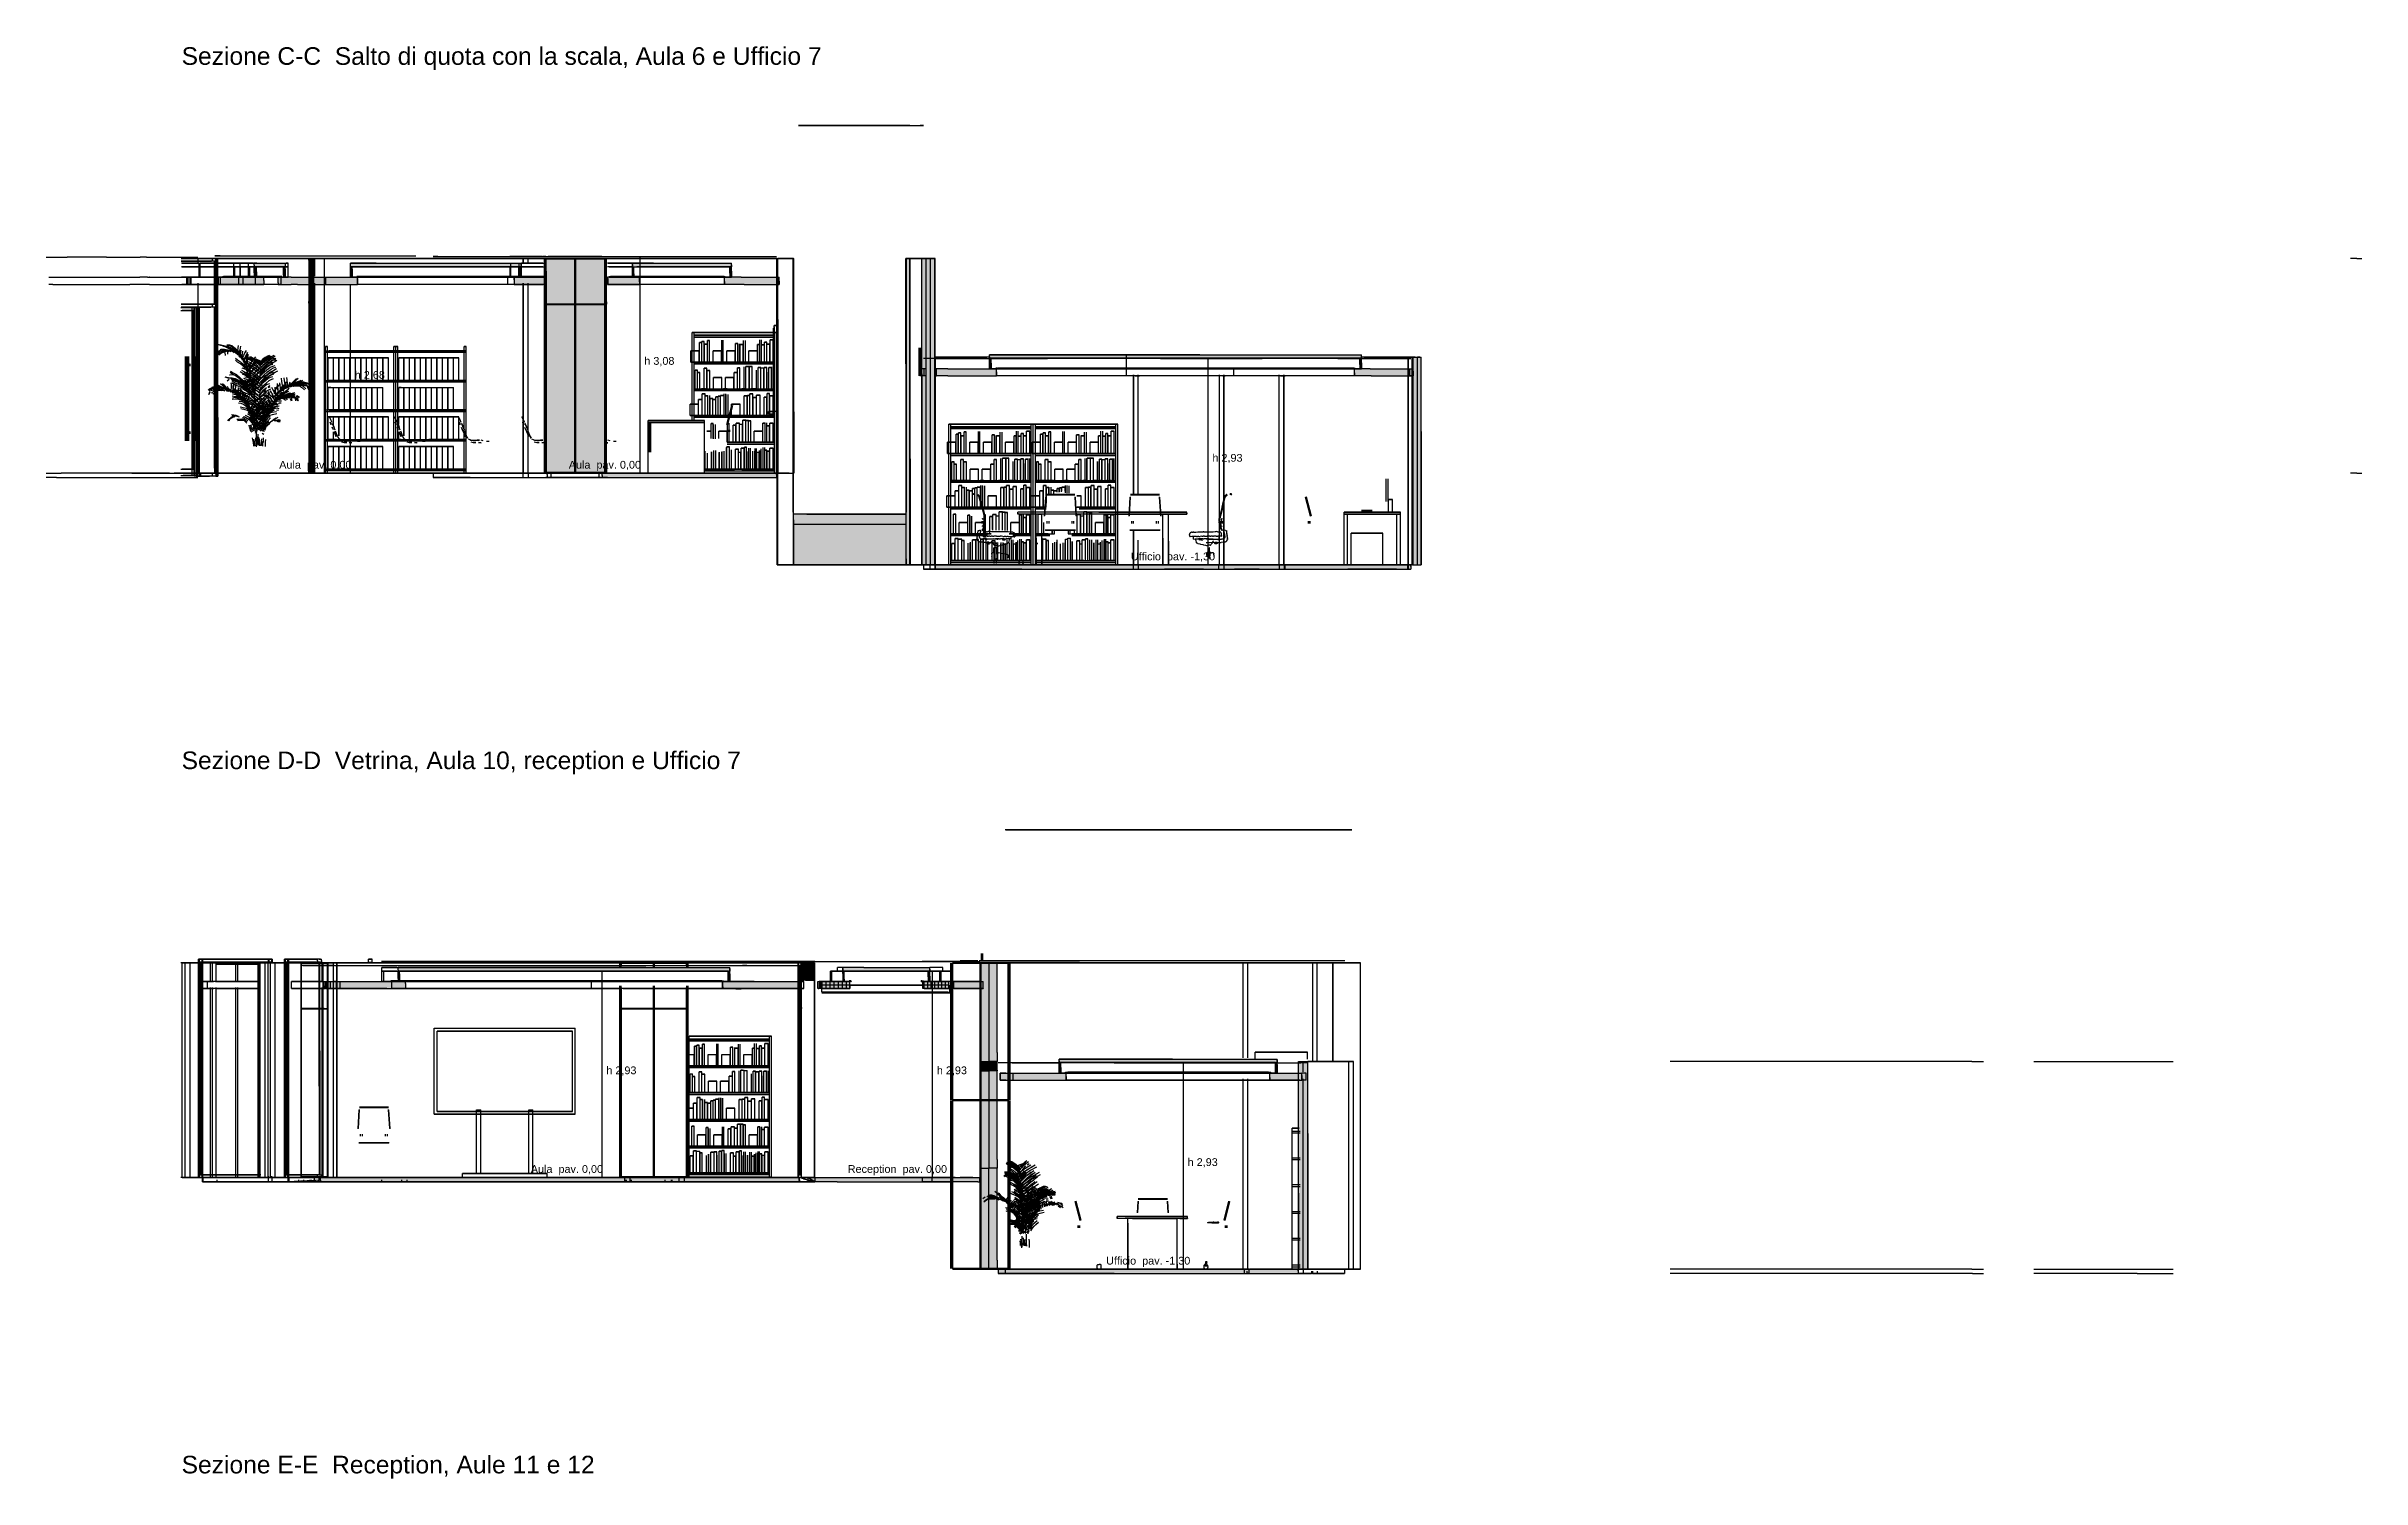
# Model space of a CAD drawing. Header units: millimetres. Extents: x -8253 to 34045, y -61360 to 6063.
# Drawn here: x -1921 to 30945, y -34275 to -13937 of the extents above; entities that cross this region are included whole.
import ezdxf
from ezdxf.enums import TextEntityAlignment as Align

# ---------------------------------------------------------------- set-up
doc = ezdxf.new("R2010")
doc.units = ezdxf.units.MM
for name, color, linetype in [('S-QUOTE', 40, 'Continuous'), ('S-TAGLIO-ARR', 9, 'Continuous'), ('S-TAGLIO-CS', 9, 'Continuous'), ('S-TAGLIO-MURO', 7, 'Continuous'), ('S-TAGLIO-NUOVO', 40, 'Continuous'), ('S-TAGLIO-PAV', 33, 'Continuous'), ('S-TAGLIO-PIL', 8, 'Continuous'), ('S-TAGLIO-SCALA', 8, 'Continuous'), ('S-TAGLIO-SOFF', 8, 'Continuous'), ('S-TAGLIO-VETRO', 5, 'Continuous'), ('S-TESTI', 7, 'Continuous'), ('S-VISTA', 8, 'Continuous'), ('S-VISTA-ARREDI', 9, 'Continuous')]:
    doc.layers.add(name, color=color, linetype=linetype)
doc.styles.add('VISIO', font='arial.ttf')

msp = doc.modelspace()

# ---------------------------------------------------------------- texts
at = {"layer": 'S-QUOTE', "style": 'VISIO'}
for s, p in [('h 3,08', (6568, -18459)), ('h 2,68', (2458, -18658)), ('h 2,93', (14632, -19835)), ('h 2,93', (6029, -28532)), ('h 2,93', (10720, -28532)), ('h 2,93', (14280, -29835))]:
    msp.add_text(s, height=110, dxfattribs=at).set_placement(p)
at = {"layer": 'S-TESTI', "style": 'VISIO'}
for s, p in [('Sezione C-C  Salto di quota con la scala, Aula 6 e Ufficio 7', (0, -14200)), ('Sezione D-D  Vetrina, Aula 10, reception e Ufficio 7', (0, -24200)), ('Sezione E-E  Reception, Aule 11 e 12', (0, -34200))]:
    msp.add_text(s, height=250, dxfattribs=at).set_placement(p)
for s, p in [('Aula  pav. 0,00', (1898, -19878)), ('Aula  pav. 0,00', (6008, -19878)), ('Ufficio  pav. -1,30', (14072, -21180)), ('Aula  pav. 0,00', (5469, -29878)), ('Reception  pav. 0,00', (10160, -29878)), ('Ufficio  pav. -1,30', (13720, -31180))]:
    msp.add_text(s, height=110, dxfattribs=at).set_placement(p, align=Align.MIDDLE_CENTER)

# ---------------------------------------------------------------- hatches: boundary and pattern name
at = {"layer": 'S-TAGLIO-CS'}
for points in [[(1104, -17068), (1058, -17068), (1044, -17068), (1032, -17068), (1032, -17046), (1032, -17016), (1068, -17016), (1104, -17016), (1470, -17016), (1470, -17026), (1470, -17068), (1466, -17068), (1450, -17068), (1104, -17068)], [(1044, -17068), (1058, -17068), (1058, -17132), (1058, -17216), (1048, -17216), (1044, -17216), (1032, -17216), (1032, -17152), (1032, -17068), (1044, -17068)], [(1450, -17068), (1466, -17068), (1470, -17068), (1470, -17096), (1470, -17216), (1466, -17216), (1450, -17216), (1450, -17186), (1450, -17068)], [(4820, -17068), (4810, -17068), (4808, -17068), (4800, -17068), (4778, -17068), (3822, -17068), (3626, -17068), (3510, -17068), (2752, -17068), (2418, -17068), (2414, -17068), (2398, -17068), (2398, -17060), (2398, -17016), (2762, -17016), (3510, -17016), (3626, -17016), (3822, -17016), (4778, -17016), (4810, -17016), (4820, -17016), (4820, -17050), (4820, -17068)], [(2414, -17068), (2418, -17068), (2418, -17090), (2418, -17216), (2402, -17216), (2398, -17216), (2398, -17194), (2398, -17068), (2414, -17068)], [(4810, -17068), (4820, -17068), (4820, -17166), (4820, -17216), (4808, -17216), (4800, -17216), (4800, -17120), (4800, -17068), (4808, -17068), (4810, -17068)], [(6404, -17068), (6398, -17068), (6398, -17034), (6398, -17016), (6696, -17016), (7804, -17016), (7804, -17038), (7804, -17068), (7796, -17068), (7784, -17068), (6696, -17068), (6418, -17068), (6404, -17068)], [(6398, -17068), (6404, -17068), (6418, -17068), (6418, -17166), (6418, -17216), (6404, -17216), (6398, -17216), (6398, -17118), (6398, -17068)], [(7784, -17068), (7796, -17068), (7804, -17068), (7804, -17128), (7804, -17216), (7792, -17216), (7784, -17216), (7784, -17156), (7784, -17068)], [(608, -17316), (576, -17316), (540, -17316), (518, -17316), (518, -17308), (518, -17226), (518, -17216), (540, -17216), (576, -17216), (608, -17216), (880, -17216), (920, -17216), (1032, -17216), (1044, -17216), (1048, -17216), (1058, -17216), (1152, -17216), (1164, -17216), (1164, -17260), (1164, -17316), (1048, -17316), (920, -17316), (880, -17316), (732, -17316), (608, -17316)], [(1554, -17316), (1370, -17316), (1370, -17294), (1370, -17216), (1374, -17216), (1380, -17216), (1450, -17216), (1466, -17216), (1470, -17216), (1554, -17216), (1648, -17216), (1820, -17216), (1820, -17230), (1820, -17316), (1648, -17316), (1554, -17316)], [(1880, -17316), (1870, -17316), (1870, -17304), (1870, -17216), (1880, -17216), (2398, -17216), (2402, -17216), (2418, -17216), (2422, -17216), (2440, -17216), (2448, -17216), (2488, -17216), (2492, -17216), (2498, -17216), (2498, -17232), (2498, -17316), (2440, -17316), (2422, -17316), (1880, -17316)], [(5170, -17316), (4952, -17316), (4720, -17316), (4720, -17254), (4720, -17216), (4730, -17216), (4800, -17216), (4808, -17216), (4820, -17216), (4952, -17216), (5170, -17216), (5170, -17300), (5170, -17316)], [(6498, -17316), (6090, -17316), (6048, -17316), (6048, -17234), (6048, -17216), (6090, -17216), (6398, -17216), (6404, -17216), (6418, -17216), (6488, -17216), (6498, -17216), (6498, -17282), (6498, -17316)], [(7986, -17316), (7704, -17316), (7704, -17276), (7704, -17216), (7714, -17216), (7784, -17216), (7792, -17216), (7804, -17216), (7922, -17216), (7942, -17216), (8288, -17216), (8480, -17216), (8484, -17216), (8484, -17272), (8484, -17316), (8480, -17316), (8288, -17316), (7986, -17316)], [(12312, -18368), (11488, -18368), (11478, -18368), (11468, -18368), (11468, -18346), (11468, -18316), (14454, -18316), (15298, -18316), (16748, -18316), (16748, -18338), (16748, -18368), (16738, -18368), (16728, -18368), (15298, -18368), (12312, -18368)], [(11478, -18368), (11488, -18368), (11488, -18382), (11488, -18432), (11488, -18438), (11488, -18512), (11488, -18516), (11476, -18516), (11468, -18516), (11468, -18452), (11468, -18368), (11478, -18368)], [(16728, -18368), (16738, -18368), (16748, -18368), (16748, -18432), (16748, -18516), (16736, -18516), (16728, -18516), (16728, -18452), (16728, -18368)], [(10876, -18616), (10712, -18616), (10712, -18556), (10712, -18516), (10876, -18516), (10936, -18516), (10954, -18516), (11368, -18516), (11378, -18516), (11468, -18516), (11476, -18516), (11488, -18516), (11556, -18516), (11568, -18516), (11568, -18560), (11568, -18616), (11378, -18616), (11368, -18616), (10954, -18616), (10876, -18616)], [(17450, -18616), (17432, -18616), (17222, -18616), (16886, -18616), (16648, -18616), (16648, -18574), (16648, -18516), (16656, -18516), (16728, -18516), (16736, -18516), (16748, -18516), (16840, -18516), (16870, -18516), (17222, -18516), (17432, -18516), (17466, -18516), (17484, -18516), (17484, -18552), (17484, -18616), (17450, -18616)], [(2912, -27316), (2022, -27316), (2022, -27276), (2022, -27216), (2912, -27216), (3022, -27216), (3046, -27216), (3072, -27216), (3086, -27216), (3092, -27216), (3166, -27216), (3178, -27216), (3178, -27242), (3178, -27316), (3046, -27316), (3022, -27316), (2912, -27316)], [(7760, -27068), (4146, -27068), (3092, -27068), (3086, -27068), (3072, -27068), (3072, -27052), (3072, -27016), (6588, -27016), (7780, -27016), (7780, -27030), (7780, -27068), (7766, -27068), (7760, -27068)], [(3086, -27068), (3092, -27068), (3092, -27110), (3092, -27216), (3086, -27216), (3072, -27216), (3072, -27174), (3072, -27068), (3086, -27068)], [(8794, -27316), (8124, -27316), (7680, -27316), (7680, -27292), (7680, -27216), (7690, -27216), (7760, -27216), (7766, -27216), (7780, -27216), (8124, -27216), (8794, -27216), (8794, -27284), (8794, -27316)], [(7760, -27068), (7766, -27068), (7780, -27068), (7780, -27106), (7780, -27216), (7766, -27216), (7760, -27216), (7760, -27178), (7760, -27068)], [(9484, -27316), (9464, -27316), (9442, -27316), (9418, -27316), (9394, -27316), (9372, -27316), (9348, -27316), (9324, -27316), (9322, -27316), (9320, -27316), (9046, -27316), (9044, -27316), (9042, -27316), (9040, -27316), (9038, -27316), (9036, -27316), (9028, -27316), (9028, -27236), (9028, -27216), (9036, -27216), (9038, -27216), (9040, -27216), (9042, -27216), (9044, -27216), (9046, -27216), (9048, -27216), (9324, -27216), (9348, -27216), (9372, -27216), (9384, -27216), (9394, -27216), (9400, -27216), (9404, -27216), (9418, -27216), (9442, -27216), (9464, -27216), (9474, -27216), (9484, -27216), (9484, -27276), (9484, -27316)], [(10600, -27068), (10000, -27068), (9714, -27068), (9404, -27068), (9400, -27068), (9384, -27068), (9384, -27030), (9384, -27016), (9682, -27016), (10012, -27016), (10620, -27016), (10620, -27042), (10620, -27068), (10610, -27068), (10600, -27068)], [(9384, -27068), (9400, -27068), (9404, -27068), (9404, -27182), (9404, -27216), (9400, -27216), (9394, -27216), (9384, -27216), (9384, -27104), (9384, -27068)], [(11380, -27316), (11336, -27316), (11332, -27316), (11328, -27316), (11324, -27316), (11318, -27316), (11314, -27316), (11312, -27316), (10928, -27316), (10520, -27316), (10520, -27284), (10520, -27216), (10528, -27216), (10600, -27216), (10610, -27216), (10620, -27216), (10928, -27216), (11312, -27216), (11314, -27216), (11318, -27216), (11324, -27216), (11328, -27216), (11332, -27216), (11336, -27216), (11380, -27216), (11380, -27310), (11380, -27316)], [(10600, -27068), (10610, -27068), (10620, -27068), (10620, -27142), (10620, -27216), (10610, -27216), (10600, -27216), (10600, -27142), (10600, -27068)], [(11700, -28616), (11620, -28616), (11620, -28524), (11620, -28516), (11700, -28516), (12044, -28516), (12458, -28516), (12468, -28516), (12478, -28516), (12548, -28516), (12558, -28516), (12558, -28564), (12558, -28616), (12044, -28616), (11700, -28616)], [(15004, -28368), (12478, -28368), (12468, -28368), (12458, -28368), (12458, -28344), (12458, -28316), (14066, -28316), (15004, -28316), (15548, -28316), (15548, -28326), (15548, -28368), (15546, -28368), (15528, -28368), (15004, -28368)], [(12468, -28368), (12478, -28368), (12478, -28438), (12478, -28516), (12468, -28516), (12458, -28516), (12458, -28446), (12458, -28368), (12468, -28368)], [(15764, -28616), (15448, -28616), (15448, -28578), (15448, -28516), (15460, -28516), (15528, -28516), (15532, -28516), (15548, -28516), (15764, -28516), (15900, -28516), (15900, -28552), (15900, -28616), (15764, -28616)], [(15528, -28368), (15546, -28368), (15548, -28368), (15548, -28394), (15548, -28516), (15532, -28516), (15528, -28516), (15528, -28512), (15528, -28490), (15528, -28488), (15528, -28382), (15528, -28368)]]:
    msp.add_hatch(color=9, dxfattribs=at).paths.add_polyline_path(points)
at = {"layer": 'S-TAGLIO-MURO'}
for points in [[(10306, -21300), (10278, -21300), (10278, -18446), (10278, -16950), (10306, -16950), (10340, -16950), (10340, -19794), (10340, -21300), (10306, -21300)], [(10544, -21300), (10504, -21300), (10504, -18588), (10504, -16950), (10522, -16950), (10562, -16950), (10582, -16950), (10618, -16950), (10638, -16950), (10678, -16950), (10694, -16950), (10694, -19664), (10694, -21300), (10678, -21300), (10638, -21300), (10618, -21300), (10582, -21300), (10562, -21300), (10544, -21300)], [(17470, -21300), (17464, -21300), (17464, -20256), (17464, -18350), (17508, -18350), (17516, -18350), (17542, -18350), (17544, -18350), (17578, -18350), (17596, -18350), (17596, -19404), (17596, -21300), (17564, -21300), (17544, -21300), (17542, -21300), (17516, -21300), (17470, -21300)], [(11336, -26950), (11346, -26950), (11460, -26950), (11564, -26950), (11576, -26950), (11576, -28226), (11576, -28350), (11564, -28350), (11460, -28350), (11346, -28350), (11336, -28350), (11336, -27074), (11336, -26950)], [(11564, -28350), (11576, -28350), (11576, -28474), (11576, -28486), (11564, -28486), (11460, -28486), (11346, -28486), (11336, -28486), (11336, -28362), (11336, -28350), (11346, -28350), (11460, -28350), (11564, -28350)], [(11564, -28486), (11576, -28486), (11576, -29744), (11576, -29864), (11564, -29864), (11460, -29864), (11346, -29864), (11336, -29864), (11336, -28608), (11336, -28486), (11346, -28486), (11460, -28486), (11564, -28486)], [(15942, -31300), (15856, -31300), (15856, -30222), (15856, -28350), (15942, -28350), (15984, -28350), (15984, -29374), (15984, -31300), (15942, -31300)], [(11576, -31300), (11564, -31300), (11460, -31300), (11346, -31300), (11336, -31300), (11336, -29992), (11336, -29864), (11346, -29864), (11460, -29864), (11564, -29864), (11576, -29864), (11576, -31174), (11576, -31300)]]:
    msp.add_hatch(color=7, dxfattribs=at).paths.add_polyline_path(points)
at = {"layer": 'S-TAGLIO-NUOVO'}
msp.add_hatch(color=40, dxfattribs=at).paths.add_polyline_path([(8984, -27196), (8954, -27196), (8796, -27196), (8796, -26990), (8796, -26950), (8954, -26950), (8984, -26950), (8984, -27152), (8984, -27160), (8984, -27196)])
at = {"layer": 'S-TAGLIO-PAV'}
for points in [[(690, -20000), (108, -20000), (108, -19998), (1030, -19998), (1308, -19998), (1308, -20000), (690, -20000)], [(2510, -20000), (1310, -20000), (1310, -19998), (2232, -19998), (2510, -19998), (2510, -20000)], [(2978, -20000), (2512, -20000), (2512, -19998), (3436, -19998), (3712, -19998), (3712, -20000), (3540, -20000), (3516, -20000), (2978, -20000)], [(4916, -20000), (4658, -20000), (4628, -20000), (4602, -20000), (3754, -20000), (3716, -20000), (3716, -19998), (4638, -19998), (4916, -19998), (4916, -20000)], [(5000, -20000), (4920, -20000), (4920, -19998), (5112, -19998), (5164, -19998), (5190, -19998), (5190, -20000), (5168, -20000), (5132, -20000), (5044, -20000), (5000, -20000)], [(6046, -20060), (5970, -20060), (5970, -20034), (5970, -20000), (6046, -20000), (6120, -20000), (6122, -20000), (7322, -20000), (7324, -20000), (8040, -20000), (8072, -20000), (8320, -20000), (8404, -20000), (8444, -20000), (8444, -20018), (8444, -20060), (8160, -20060), (6364, -20060), (6046, -20060)], [(7322, -20000), (6122, -20000), (6122, -19998), (7044, -19998), (7322, -19998), (7322, -20000)], [(8040, -20000), (7324, -20000), (7324, -19998), (8186, -19998), (8444, -19998), (8444, -20000), (8404, -20000), (8320, -20000), (8072, -20000), (8040, -20000)], [(10696, -21300), (10780, -21300), (12052, -21300), (12138, -21300), (12288, -21300), (13896, -21300), (13928, -21300), (13952, -21300), (14506, -21300), (14542, -21300), (14908, -21300), (14946, -21300), (14958, -21300), (15294, -21300), (15340, -21300), (16412, -21300), (16456, -21300), (16486, -21300), (16556, -21300), (17246, -21300), (17290, -21300), (17406, -21300), (17410, -21300), (17436, -21300), (17450, -21300), (17450, -21322), (17450, -21360), (17424, -21360), (17410, -21360), (17406, -21360), (17290, -21360), (17246, -21360), (16556, -21360), (16486, -21360), (16456, -21360), (16412, -21360), (15354, -21360), (15340, -21360), (15294, -21360), (14946, -21360), (14908, -21360), (14542, -21360), (14506, -21360), (13952, -21360), (13928, -21360), (13896, -21360), (12288, -21360), (12138, -21360), (12052, -21360), (11926, -21360), (10696, -21360), (10696, -21322), (10696, -21300)], [(2692, -30000), (1972, -30000), (1972, -29998), (2096, -29998), (2692, -29998), (2692, -30000)], [(8764, -30060), (8188, -30060), (8022, -30060), (7960, -30060), (7630, -30060), (5026, -30060), (4944, -30060), (4840, -30060), (1972, -30060), (1972, -30034), (1972, -30000), (2692, -30000), (2694, -30000), (2696, -30000), (3896, -30000), (3898, -30000), (3900, -30000), (4922, -30000), (5024, -30000), (5100, -30000), (5102, -30000), (5474, -30000), (5544, -30000), (6302, -30000), (6304, -30000), (7504, -30000), (7508, -30000), (8708, -30000), (8710, -30000), (8712, -30000), (8764, -30000), (8764, -30038), (8764, -30060)], [(3896, -30000), (2696, -30000), (2696, -29998), (3236, -29998), (3896, -29998), (3896, -30000)], [(4922, -30000), (3900, -30000), (3900, -29998), (4840, -29998), (5100, -29998), (5100, -30000), (5024, -30000), (4922, -30000)], [(5474, -30000), (5102, -30000), (5102, -29998), (5240, -29998), (6302, -29998), (6302, -30000), (5544, -30000), (5474, -30000)], [(7504, -30000), (6304, -30000), (6304, -29998), (6844, -29998), (7504, -29998), (7504, -30000)], [(8708, -30000), (7508, -30000), (7508, -29998), (8448, -29998), (8708, -29998), (8708, -30000)], [(8764, -30000), (8712, -30000), (8712, -29998), (8850, -29998), (9912, -29998), (9912, -30000), (8764, -30000)], [(11330, -30054), (11330, -30060), (11302, -30060), (10920, -30060), (10804, -30060), (10712, -30060), (10386, -30060), (10266, -30060), (9308, -30060), (8990, -30060), (8952, -30050), (8950, -30050), (8916, -30040), (8910, -30038), (8764, -30000), (9912, -30000), (9914, -30000), (10130, -30000), (10370, -30000), (10434, -30000), (10942, -30000), (10982, -30000), (11114, -30000), (11116, -30000), (11330, -30000), (11330, -30054)], [(10130, -30000), (9914, -30000), (9914, -29998), (10454, -29998), (11050, -29998), (11114, -29998), (11114, -30000), (10982, -30000), (10942, -30000), (10434, -30000), (10370, -30000), (10130, -30000)], [(11590, -31300), (13238, -31300), (13380, -31300), (13536, -31300), (15850, -31300), (15850, -31322), (15850, -31360), (13536, -31360), (13380, -31360), (13238, -31360), (11590, -31360), (11590, -31306), (11590, -31300)]]:
    msp.add_hatch(color=33, dxfattribs=at).paths.add_polyline_path(points)
at = {"layer": 'S-TAGLIO-PIL'}
msp.add_hatch(color=8, dxfattribs=at).paths.add_polyline_path([(5956, -20000), (5176, -20000), (5176, -17132), (5176, -16950), (5224, -16950), (6004, -16950), (6004, -19818), (6004, -20000), (5956, -20000)])
at = {"layer": 'S-TAGLIO-SCALA'}
msp.add_hatch(color=8, dxfattribs=at).paths.add_polyline_path([(10100, -21300), (8686, -21300), (8686, -20662), (8686, -20578), (8872, -20578), (10286, -20578), (10286, -21216), (10286, -21300), (10100, -21300)])

# ---------------------------------------------------------------- linework, layer by layer
at = {"layer": 'S-QUOTE'}
for p, q in [((6508, -19998), (6508, -16920)), ((2398, -19998), (2398, -17317)), ((14572, -21300), (14572, -18370)), ((5969, -29998), (5969, -27067)), ((10660, -29998), (10660, -27067)), ((14220, -31300), (14220, -28370))]:
    msp.add_line(p, q, dxfattribs=at)
at = {"layer": 'S-TAGLIO-ARR'}
for p, q in [((8412, -17900), (8411, -17900)), ((8411, -17920), (8411, -17900)), ((8411, -17920), (8411, -19120)), ((8412, -17900), (8451, -17900)), ((8451, -19100), (8451, -17900)), ((8450, -19120), (8411, -19120)), ((8450, -19120), (8451, -19120)), ((8451, -19100), (8451, -19120)), ((11230, -20301), (11231, -20298)), ((11231, -20301), (11230, -20301)), ((11231, -20298), (11234, -20290)), ((11232, -20301), (11231, -20301)), ((11233, -20301), (11232, -20301)), ((11233, -20290), (11238, -20291)), ((11234, -20301), (11233, -20301)), ((11237, -20301), (11234, -20301)), ((11238, -20291), (11238, -20291)), ((11240, -20301), (11238, -20301)), ((11244, -20292), (11239, -20291)), ((11241, -20301), (11240, -20301)), ((11244, -20302), (11241, -20301)), ((11246, -20300), (11243, -20302)), ((11244, -20292), (11245, -20292)), ((11245, -20292), (11250, -20293)), ((11248, -20299), (11246, -20300)), ((11246, -20300), (11246, -20300)), ((11253, -20296), (11248, -20299)), ((11250, -20293), (11251, -20294)), ((11251, -20294), (11252, -20293)), ((11252, -20293), (11253, -20294)), ((11255, -20294), (11253, -20296)), ((11253, -20294), (11255, -20294)), ((11298, -20305), (11296, -20309)), ((11298, -20310), (11296, -20309)), ((11298, -20305), (11300, -20301)), ((11298, -20310), (11300, -20311)), ((11302, -20302), (11300, -20301)), ((11301, -20312), (11300, -20311)), ((11301, -20312), (11302, -20313)), ((11302, -20302), (11304, -20303)), ((11304, -20314), (11302, -20313)), ((11306, -20304), (11304, -20303)), ((11304, -20314), (11305, -20314)), ((11307, -20315), (11305, -20314)), ((11306, -20304), (11307, -20305)), ((11309, -20306), (11307, -20305)), ((11307, -20315), (11308, -20316)), ((11309, -20318), (11308, -20316)), ((11309, -20306), (11311, -20307)), ((11309, -20318), (11310, -20319)), ((11312, -20320), (11310, -20319)), ((11313, -20308), (11311, -20307)), ((11312, -20320), (11313, -20321)), ((11313, -20308), (11314, -20309)), ((11314, -20322), (11313, -20321)), ((11316, -20311), (11314, -20309)), ((11314, -20322), (11315, -20323)), ((11316, -20325), (11315, -20323)), ((11316, -20311), (11317, -20312)), ((11316, -20325), (11317, -20326)), ((11318, -20313), (11317, -20312)), ((11318, -20328), (11317, -20326)), ((11318, -20313), (11319, -20315)), ((11318, -20328), (11319, -20329)), ((11320, -20316), (11319, -20315)), ((11320, -20331), (11319, -20329)), ((11320, -20316), (11322, -20318)), ((11320, -20331), (11320, -20332)), ((11321, -20334), (11320, -20332)), ((11321, -20334), (11322, -20335)), ((11323, -20319), (11322, -20318)), ((11323, -20337), (11322, -20335)), ((11323, -20319), (11324, -20321)), ((11323, -20337), (11323, -20338)), ((11358, -20477), (11323, -20338)), ((11325, -20322), (11324, -20321)), ((11325, -20322), (11327, -20324)), ((11327, -20326), (11327, -20324)), ((11327, -20326), (11328, -20328)), ((11329, -20329), (11328, -20328)), ((11329, -20329), (11330, -20331)), ((11330, -20333), (11330, -20331)), ((11330, -20333), (11331, -20335)), ((11362, -20456), (11331, -20335)), ((14768, -20481), (14805, -20335)), ((14784, -20451), (14813, -20338)), ((14805, -20333), (14806, -20331)), ((14805, -20333), (14805, -20335)), ((14807, -20330), (14806, -20331)), ((14807, -20330), (14808, -20328)), ((14808, -20326), (14809, -20324)), ((14808, -20326), (14808, -20328)), ((14810, -20323), (14809, -20324)), ((14810, -20323), (14812, -20321)), ((14813, -20320), (14812, -20321)), ((14813, -20320), (14814, -20318)), ((14814, -20336), (14813, -20338)), ((14815, -20317), (14814, -20318)), ((14815, -20333), (14814, -20335)), ((14814, -20336), (14814, -20335)), ((14815, -20317), (14817, -20315)), ((14815, -20333), (14816, -20332)), ((14817, -20330), (14816, -20332)), ((14818, -20314), (14817, -20315)), ((14818, -20327), (14817, -20329)), ((14817, -20330), (14817, -20329)), ((14818, -20314), (14819, -20312)), ((14818, -20327), (14819, -20326)), ((14821, -20310), (14819, -20312)), ((14820, -20324), (14819, -20326)), ((14820, -20324), (14821, -20323)), ((14821, -20310), (14822, -20309)), ((14822, -20322), (14821, -20323)), ((14824, -20308), (14822, -20309)), ((14822, -20322), (14823, -20321)), ((14825, -20320), (14823, -20321)), ((14824, -20308), (14825, -20307)), ((14827, -20306), (14825, -20307)), ((14825, -20320), (14826, -20319)), ((14827, -20317), (14826, -20319)), ((14827, -20306), (14829, -20305)), ((14827, -20317), (14828, -20316)), ((14830, -20315), (14828, -20316)), ((14831, -20304), (14829, -20305)), ((14830, -20315), (14831, -20314)), ((14831, -20304), (14832, -20303)), ((14833, -20313), (14831, -20314)), ((14834, -20302), (14832, -20303)), ((14833, -20313), (14834, -20313)), ((14834, -20302), (14836, -20301)), ((14835, -20312), (14834, -20313)), ((14835, -20312), (14836, -20311)), ((14838, -20304), (14836, -20301)), ((14838, -20310), (14836, -20311)), ((14838, -20304), (14840, -20309)), ((14838, -20310), (14840, -20309)), ((14881, -20294), (14882, -20295)), ((14882, -20294), (14881, -20294)), ((14882, -20294), (14882, -20294)), ((14883, -20294), (14882, -20294)), ((14882, -20295), (14891, -20302)), ((14885, -20293), (14883, -20294)), ((14885, -20293), (14885, -20293)), ((14890, -20293), (14885, -20293)), ((14890, -20292), (14891, -20292)), ((14890, -20292), (14890, -20293)), ((14896, -20291), (14891, -20292)), ((14891, -20302), (14894, -20302)), ((14894, -20302), (14895, -20301)), ((14895, -20301), (14897, -20301)), ((14897, -20291), (14896, -20291)), ((14902, -20290), (14897, -20291)), ((14897, -20291), (14897, -20291)), ((14897, -20301), (14898, -20301)), ((14898, -20301), (14900, -20301)), ((14901, -20301), (14903, -20301)), ((14904, -20297), (14902, -20290)), ((14902, -20290), (14902, -20290)), ((14903, -20301), (14904, -20301)), ((14904, -20297), (14906, -20300)), ((14904, -20301), (14906, -20301)), ((14906, -20300), (14906, -20301)), ((11358, -20477), (11391, -20608)), ((11362, -20456), (11400, -20605)), ((11370, -20640), (11368, -20641)), ((11368, -20643), (11368, -20641)), ((11368, -20645), (11368, -20643)), ((11369, -20644), (11368, -20645)), ((11369, -20644), (11369, -20644)), ((11370, -20640), (11371, -20640)), ((11371, -20642), (11371, -20640)), ((11371, -20644), (11371, -20642)), ((11372, -20648), (11371, -20644)), ((11373, -20653), (11372, -20648)), ((11373, -20655), (11373, -20653)), ((11373, -20658), (11373, -20656)), ((11393, -20617), (11391, -20608)), ((11393, -20617), (11395, -20625)), ((11396, -20634), (11395, -20625)), ((11396, -20634), (11397, -20642)), ((11398, -20651), (11397, -20642)), ((11398, -20703), (11397, -20711)), ((11398, -20651), (11399, -20659)), ((11398, -20703), (11399, -20694)), ((11399, -20662), (11399, -20659)), ((11399, -20665), (11399, -20662)), ((11399, -20668), (11399, -20665)), ((11399, -20671), (11399, -20668)), ((11399, -20674), (11399, -20671)), ((11399, -20674), (11399, -20676)), ((11399, -20686), (11399, -20676)), ((11399, -20686), (11399, -20694)), ((11402, -20613), (11400, -20605)), ((11402, -20613), (11404, -20623)), ((11405, -20631), (11404, -20623)), ((11405, -20631), (11407, -20641)), ((11407, -20702), (11406, -20712)), ((11407, -20649), (11407, -20641)), ((11407, -20649), (11408, -20658)), ((11407, -20702), (11408, -20694)), ((11408, -20662), (11408, -20658)), ((11408, -20665), (11408, -20662)), ((11408, -20668), (11408, -20665)), ((11408, -20671), (11408, -20668)), ((11408, -20673), (11408, -20671)), ((11408, -20673), (11408, -20676)), ((11408, -20684), (11408, -20676)), ((11408, -20684), (11408, -20694)), ((13019, -20550), (11868, -20550)), ((11868, -20564), (11868, -20550)), ((11868, -20564), (11868, -20580)), ((13117, -20580), (11868, -20580)), ((12166, -20580), (12128, -20580)), ((12128, -20919), (12128, -20580)), ((12166, -20580), (12208, -20580)), ((12208, -20961), (12208, -20580)), ((13019, -20550), (14268, -20550)), ((13117, -20580), (14268, -20580)), ((13966, -20580), (13928, -20580)), ((13928, -20919), (13928, -20580)), ((13966, -20580), (14008, -20580)), ((14008, -20961), (14008, -20580)), ((14268, -20566), (14268, -20550)), ((14268, -20566), (14268, -20580)), ((14728, -20650), (14729, -20641)), ((14728, -20650), (14728, -20658)), ((14728, -20659), (14728, -20658)), ((14728, -20662), (14728, -20659)), ((14728, -20665), (14728, -20662)), ((14728, -20668), (14728, -20665)), ((14728, -20671), (14728, -20668)), ((14728, -20674), (14728, -20671)), ((14728, -20674), (14728, -20676)), ((14728, -20686), (14728, -20676)), ((14728, -20686), (14728, -20694)), ((14729, -20704), (14728, -20694)), ((14730, -20633), (14729, -20641)), ((14729, -20704), (14730, -20712)), ((14730, -20633), (14732, -20623)), ((14734, -20615), (14732, -20623)), ((14734, -20615), (14736, -20605)), ((14768, -20481), (14736, -20605)), ((14738, -20649), (14737, -20659)), ((14737, -20662), (14737, -20659)), ((14737, -20665), (14737, -20662)), ((14737, -20668), (14737, -20665)), ((14737, -20671), (14737, -20668)), ((14737, -20673), (14737, -20671)), ((14737, -20673), (14737, -20676)), ((14737, -20684), (14737, -20676)), ((14737, -20684), (14737, -20694)), ((14738, -20702), (14737, -20694)), ((14738, -20649), (14739, -20642)), ((14738, -20702), (14739, -20711)), ((14740, -20632), (14739, -20642)), ((14740, -20632), (14741, -20625)), ((14743, -20615), (14741, -20625)), ((14743, -20615), (14745, -20608)), ((14784, -20451), (14745, -20608)), ((14753, -20726), (14757, -20702)), ((14757, -20702), (14763, -20659)), ((14763, -20653), (14764, -20649)), ((14763, -20655), (14763, -20653)), ((14763, -20658), (14763, -20656)), ((14763, -20659), (14763, -20658)), ((14764, -20649), (14765, -20644)), ((14765, -20642), (14765, -20640)), ((14767, -20641), (14765, -20640)), ((14765, -20644), (14765, -20642)), ((14767, -20641), (14768, -20641)), ((14768, -20645), (14767, -20644)), ((14768, -20642), (14768, -20641)), ((14768, -20645), (14768, -20642)), ((14768, -20645), (14768, -20645)), ((11291, -20920), (11290, -20932)), ((11290, -20933), (11290, -20932)), ((11290, -20934), (11290, -20933)), ((11290, -20935), (11290, -20934)), ((11290, -20935), (11302, -20959)), ((11291, -20920), (11292, -20907)), ((11293, -20901), (11292, -20907)), ((11293, -20901), (11296, -20885)), ((11296, -20879), (11299, -20866)), ((11296, -20879), (11296, -20882)), ((11296, -20885), (11296, -20882)), ((11300, -20862), (11299, -20866)), ((11300, -20859), (11301, -20856)), ((11300, -20859), (11300, -20862)), ((11301, -20852), (11302, -20848)), ((11301, -20852), (11301, -20855)), ((11301, -20856), (11301, -20855)), ((11302, -20848), (11303, -20837)), ((11302, -20848), (11302, -20848)), ((11308, -20963), (11302, -20959)), ((11303, -20836), (11305, -20826)), ((11303, -20836), (11303, -20837)), ((11303, -20836), (11303, -20836)), ((11305, -20814), (11314, -20812)), ((11305, -20820), (11305, -20814)), ((11305, -20822), (11305, -20820)), ((11305, -20826), (11305, -20822)), ((11305, -20826), (11305, -20826)), ((11308, -20963), (11319, -20971)), ((11314, -20812), (11317, -20812)), ((11317, -20812), (11319, -20811)), ((11319, -20811), (11320, -20811)), ((11326, -20973), (11319, -20971)), ((11320, -20811), (11331, -20809)), ((11326, -20973), (11340, -20976)), ((11327, -20911), (11331, -20877)), ((11327, -20911), (11329, -20915)), ((11329, -20915), (11332, -20921)), ((11331, -20809), (11338, -20807)), ((11331, -20877), (11333, -20865)), ((11332, -20921), (11335, -20924)), ((11333, -20858), (11334, -20853)), ((11333, -20858), (11333, -20859)), ((11333, -20859), (11333, -20862)), ((11333, -20862), (11333, -20864)), ((11333, -20865), (11333, -20864)), ((11335, -20846), (11334, -20851)), ((11334, -20853), (11334, -20851)), ((11337, -20834), (11335, -20845)), ((11335, -20845), (11335, -20846)), ((11335, -20924), (11342, -20929)), ((11338, -20833), (11337, -20834)), ((11338, -20807), (11339, -20807)), ((11339, -20814), (11338, -20816)), ((11338, -20816), (11338, -20817)), ((11338, -20817), (11339, -20820)), ((11339, -20820), (11338, -20821)), ((11338, -20821), (11338, -20833)), ((11339, -20807), (11339, -20808)), ((11339, -20808), (11339, -20814)), ((11367, -20979), (11340, -20976)), ((11342, -20929), (11346, -20930)), ((11346, -20930), (11357, -20933)), ((11357, -20933), (11361, -20933)), ((11361, -20933), (11373, -20933)), ((11366, -20802), (11362, -20808)), ((11366, -20810), (11362, -20808)), ((11366, -20802), (11370, -20795)), ((11366, -20810), (11371, -20813)), ((11367, -20979), (11382, -20980)), ((11381, -20745), (11369, -20747)), ((11369, -20750), (11369, -20747)), ((11369, -20751), (11369, -20750)), ((11369, -20753), (11369, -20751)), ((11382, -20751), (11369, -20753)), ((11370, -20795), (11371, -20794)), ((11375, -20785), (11371, -20793)), ((11371, -20794), (11371, -20793)), ((11375, -20805), (11371, -20813)), ((11373, -20933), (11377, -20933)), ((11375, -20866), (11374, -20871)), ((11374, -20874), (11374, -20871)), ((11374, -20874), (11374, -20880)), ((11375, -20887), (11374, -20880)), ((11375, -20785), (11376, -20783)), ((11375, -20805), (11379, -20797)), ((11376, -20854), (11375, -20861)), ((11375, -20861), (11375, -20862)), ((11375, -20866), (11375, -20862)), ((11375, -20887), (11375, -20890)), ((11375, -20890), (11375, -20891)), ((11375, -20891), (11375, -20892)), ((11375, -20892), (11376, -20892)), ((11376, -20783), (11377, -20781)), ((11376, -20854), (11377, -20851)), ((11376, -20892), (11376, -20893)), ((11376, -20893), (11377, -20893)), ((11377, -20781), (11378, -20777)), ((11380, -20846), (11377, -20851)), ((11377, -20893), (11377, -20894)), ((11378, -20894), (11377, -20894)), ((11385, -20933), (11377, -20933)), ((11378, -20776), (11379, -20775)), ((11378, -20776), (11378, -20777)), ((11378, -20894), (11381, -20894)), ((11379, -20775), (11381, -20768)), ((11380, -20796), (11379, -20797)), ((11380, -20795), (11384, -20788)), ((11380, -20796), (11380, -20795)), ((11380, -20846), (11382, -20843)), ((11382, -20745), (11381, -20745)), ((11381, -20745), (11381, -20745)), ((11381, -20768), (11384, -20761)), ((11381, -20894), (11406, -20892)), ((11384, -20750), (11382, -20751)), ((11384, -20841), (11382, -20843)), ((11419, -20981), (11382, -20980)), ((11383, -20730), (11383, -20728)), ((11384, -20734), (11383, -20730)), ((11385, -20742), (11384, -20734)), ((11384, -20750), (11386, -20750)), ((11385, -20758), (11384, -20761)), ((11384, -20787), (11385, -20785)), ((11384, -20788), (11384, -20787)), ((11384, -20841), (11389, -20836)), ((11385, -20746), (11385, -20742)), ((11385, -20746), (11386, -20750)), ((11385, -20758), (11386, -20755)), ((11385, -20785), (11386, -20783)), ((11393, -20933), (11385, -20933)), ((11386, -20755), (11388, -20750)), ((11386, -20783), (11387, -20781)), ((11388, -20778), (11387, -20781)), ((11388, -20750), (11390, -20745)), ((11388, -20778), (11389, -20775)), ((11389, -20775), (11391, -20770)), ((11392, -20835), (11389, -20836)), ((11392, -20737), (11390, -20745)), ((11391, -20770), (11393, -20764)), ((11392, -20737), (11393, -20729)), ((11392, -20835), (11397, -20832)), ((11393, -20729), (11394, -20728)), ((11395, -20759), (11393, -20764)), ((11430, -20933), (11393, -20933)), ((11395, -20720), (11394, -20728)), ((11395, -20720), (11396, -20712)), ((11395, -20759), (11396, -20755)), ((11396, -20712), (11397, -20711)), ((11396, -20755), (11397, -20751)), ((11397, -20751), (11398, -20747)), ((11397, -20832), (11401, -20831)), ((11401, -20738), (11398, -20747)), ((11401, -20738), (11403, -20730)), ((11401, -20831), (11407, -20830)), ((11405, -20720), (11403, -20730)), ((11405, -20720), (11406, -20712)), ((11406, -20892), (11416, -20892)), ((11409, -20830), (11407, -20830)), ((11408, -20914), (11408, -20909)), ((11408, -20916), (11408, -20914)), ((11408, -20930), (11408, -20916)), ((11408, -20938), (11408, -20930)), ((11408, -20940), (11408, -20938)), ((11433, -20940), (11408, -20942)), ((11408, -20940), (11408, -20942)), ((11409, -20830), (11410, -20830)), ((11410, -20830), (11415, -20830)), ((11415, -20830), (11427, -20829)), ((11434, -20892), (11416, -20892)), ((11419, -20981), (11455, -20982)), ((11434, -20829), (11427, -20829)), ((11488, -20933), (11430, -20933)), ((11466, -20934), (11433, -20940)), ((11433, -20989), (11434, -20980)), ((11433, -20989), (11434, -20993)), ((11434, -20829), (11450, -20828)), ((11434, -20892), (11452, -20891)), ((11437, -20978), (11434, -20980)), ((11434, -20993), (11439, -20997)), ((11453, -20976), (11437, -20978)), ((11439, -20997), (11443, -20999)), ((11443, -20999), (11460, -21001)), ((11466, -20828), (11450, -20828)), ((11471, -20892), (11452, -20891)), ((11456, -20977), (11453, -20976)), ((11455, -20982), (11523, -20984)), ((11460, -20978), (11456, -20977)), ((11460, -20978), (11469, -20981)), ((11460, -21001), (11464, -21002)), ((11464, -21002), (11467, -21000)), ((11495, -20829), (11466, -20828)), ((11478, -20934), (11466, -20934)), ((11470, -20993), (11467, -21000)), ((11469, -20989), (11469, -20981)), ((11470, -20993), (11469, -20989)), ((11471, -20892), (11490, -20892)), ((11530, -20932), (11478, -20934)), ((11487, -20960), (11497, -20965)), ((11517, -20933), (11488, -20933)), ((11509, -20892), (11490, -20892)), ((11524, -20829), (11495, -20829)), ((11497, -20965), (11498, -20966)), ((11498, -20966), (11505, -20984)), ((11506, -20986), (11505, -20984)), ((11506, -20986), (11517, -20999)), ((11509, -20892), (11528, -20892)), ((11521, -20933), (11517, -20933)), ((11518, -21000), (11517, -20999)), ((11518, -21000), (11520, -21003)), ((11520, -21003), (11529, -21015)), ((11545, -20933), (11521, -20933)), ((11523, -20984), (11591, -20986)), ((11536, -20829), (11524, -20829)), ((11565, -20893), (11528, -20892)), ((11529, -21015), (11534, -21020)), ((11530, -20932), (11554, -20931)), ((11535, -21021), (11534, -21020)), ((11535, -21021), (11542, -21023)), ((11570, -20830), (11536, -20829)), ((11542, -21023), (11544, -21023)), ((11544, -21023), (11559, -21024)), ((11576, -20933), (11545, -20933)), ((11603, -20930), (11554, -20931)), ((11559, -21024), (11563, -21024)), ((11563, -21024), (11577, -21032)), ((11565, -20893), (11583, -20893)), ((11583, -20830), (11570, -20830)), ((11576, -20933), (11591, -20933)), ((11577, -21032), (11579, -21033)), ((11579, -21033), (11595, -21030)), ((11614, -20831), (11583, -20830)), ((11583, -20893), (11600, -20893)), ((11595, -21030), (11597, -21030)), ((11597, -21030), (11601, -21029)), ((11600, -20893), (11620, -20894)), ((11601, -21029), (11634, -21019)), ((11603, -20930), (11625, -20929)), ((11625, -20831), (11614, -20831)), ((11640, -20894), (11620, -20894)), ((11656, -20832), (11625, -20831)), ((11678, -20928), (11625, -20929)), ((11634, -21019), (11650, -21016)), ((11659, -20895), (11640, -20894)), ((11648, -20947), (11647, -20947)), ((11657, -20945), (11648, -20947)), ((11650, -21016), (11668, -21011)), ((11668, -20832), (11656, -20832)), ((11658, -20945), (11657, -20945)), ((11658, -20945), (11659, -20945)), ((11659, -20895), (11677, -20895)), ((11660, -20945), (11659, -20945)), ((11660, -20945), (11683, -20943)), ((11701, -20833), (11668, -20832)), ((11668, -21011), (11705, -21002)), ((11697, -20895), (11677, -20895)), ((11678, -20928), (11702, -20928)), ((11683, -20943), (11684, -20943)), ((11684, -20943), (11695, -20942)), ((11697, -20895), (11714, -20895)), ((11713, -20833), (11701, -20833)), ((11714, -20928), (11702, -20928)), ((11705, -21002), (11707, -21002)), ((11707, -21002), (11723, -20996)), ((11733, -20833), (11713, -20833)), ((11734, -20896), (11714, -20895)), ((11768, -20932), (11714, -20928)), ((11723, -20996), (11724, -20996)), ((11724, -20996), (11735, -20983)), ((11754, -20834), (11733, -20833)), ((11734, -20896), (11750, -20896)), ((11745, -20945), (11735, -20980)), ((11735, -20980), (11735, -20982)), ((11735, -20983), (11735, -20982)), ((11745, -20938), (11745, -20944)), ((11745, -20944), (11745, -20945)), ((11750, -20896), (11761, -20897)), ((11767, -20835), (11754, -20834)), ((11761, -20897), (11777, -20897)), ((11767, -20835), (11777, -20835)), ((11775, -20933), (11768, -20932)), ((11775, -20914), (11775, -20900)), ((11775, -20933), (11775, -20914)), ((11789, -20836), (11777, -20835)), ((11777, -20897), (11789, -20898)), ((11799, -20837), (11789, -20836)), ((11789, -20898), (11801, -20899)), ((11803, -20838), (11799, -20837)), ((11801, -20899), (11816, -20902)), ((11803, -20838), (11806, -20839)), ((11810, -20840), (11806, -20839)), ((11810, -20840), (11813, -20842)), ((11813, -20842), (11817, -20845)), ((11816, -20902), (11824, -20902)), ((11817, -20845), (11819, -20847)), ((11821, -20849), (11819, -20847)), ((11821, -20849), (11824, -20853)), ((11825, -20855), (11824, -20853)), ((11824, -20902), (11825, -20902)), ((11824, -20903), (11824, -20902)), ((11825, -20855), (11828, -20860)), ((11825, -20902), (11826, -20901)), ((11826, -20901), (11826, -20900)), ((11826, -20900), (11827, -20900)), ((11827, -20891), (11828, -20883)), ((11827, -20899), (11827, -20891)), ((11827, -20899), (11827, -20900)), ((11828, -20862), (11828, -20860)), ((11828, -20862), (11829, -20867)), ((11828, -20878), (11829, -20871)), ((11828, -20878), (11828, -20883)), ((11829, -20868), (11829, -20867)), ((11829, -20868), (11829, -20871)), ((12128, -20919), (12128, -21300)), ((12208, -20961), (12208, -21300)), ((13928, -20919), (13928, -21300)), ((14008, -20961), (14008, -21300)), ((14308, -20861), (14307, -20867)), ((14307, -20867), (14307, -20868)), ((14307, -20871), (14307, -20868)), ((14308, -20878), (14307, -20871)), ((14312, -20854), (14308, -20860)), ((14308, -20861), (14308, -20860)), ((14308, -20878), (14308, -20883)), ((14308, -20883), (14309, -20897)), ((14309, -20899), (14309, -20897)), ((14309, -20899), (14309, -20900)), ((14309, -20900), (14309, -20901)), ((14310, -20901), (14309, -20901)), ((14310, -20902), (14310, -20901)), ((14310, -20901), (14310, -20901)), ((14311, -20902), (14310, -20902)), ((14311, -20902), (14311, -20902)), ((14316, -20848), (14312, -20853)), ((14312, -20854), (14312, -20853)), ((14318, -20901), (14312, -20902)), ((14316, -20848), (14317, -20847)), ((14322, -20843), (14317, -20847)), ((14339, -20899), (14318, -20901)), ((14323, -20842), (14322, -20843)), ((14329, -20838), (14323, -20842)), ((14329, -20838), (14330, -20838)), ((14336, -20837), (14330, -20838)), ((14336, -20837), (14337, -20837)), ((14343, -20836), (14337, -20837)), ((14347, -20898), (14339, -20899)), ((14343, -20836), (14359, -20835)), ((14366, -20897), (14347, -20898)), ((14368, -20835), (14359, -20835)), ((14361, -20921), (14361, -20900)), ((14361, -20933), (14361, -20921)), ((14361, -20933), (14387, -20929)), ((14386, -20897), (14366, -20897)), ((14368, -20835), (14382, -20834)), ((14382, -20834), (14398, -20834)), ((14404, -20896), (14386, -20897)), ((14387, -20929), (14403, -20928)), ((14392, -20939), (14392, -20938)), ((14392, -20939), (14393, -20944)), ((14393, -20944), (14395, -20953)), ((14395, -20953), (14403, -20980)), ((14398, -20834), (14423, -20833)), ((14403, -20928), (14434, -20928)), ((14403, -20980), (14410, -20990)), ((14404, -20896), (14422, -20895)), ((14413, -20994), (14410, -20990)), ((14425, -20998), (14413, -20994)), ((14441, -20895), (14422, -20895)), ((14423, -20833), (14455, -20832)), ((14429, -21000), (14425, -20998)), ((14459, -21007), (14429, -21000)), ((14494, -20929), (14434, -20928)), ((14440, -20942), (14439, -20942)), ((14440, -20942), (14455, -20944)), ((14441, -20895), (14459, -20895)), ((14455, -20832), (14468, -20832)), ((14460, -20944), (14455, -20944)), ((14480, -20894), (14459, -20895)), ((14468, -21009), (14459, -21007)), ((14469, -20945), (14460, -20944)), ((14468, -20832), (14498, -20831)), ((14498, -21016), (14468, -21009)), ((14469, -20945), (14477, -20945)), ((14482, -20946), (14477, -20945)), ((14480, -20894), (14498, -20894)), ((14482, -20946), (14483, -20946)), ((14483, -20946), (14486, -20947)), ((14486, -20947), (14489, -20947)), ((14489, -20947), (14490, -20947)), ((14494, -20929), (14511, -20929)), ((14511, -20831), (14498, -20831)), ((14519, -20893), (14498, -20894)), ((14502, -21017), (14498, -21016)), ((14511, -21019), (14502, -21017)), ((14511, -20831), (14540, -20830)), ((14567, -20931), (14511, -20929)), ((14538, -21027), (14511, -21019)), ((14519, -20893), (14539, -20893)), ((14553, -21028), (14538, -21027)), ((14539, -20893), (14556, -20893)), ((14540, -20830), (14553, -20830)), ((14579, -20933), (14545, -20933)), ((14568, -20985), (14545, -20986)), ((14553, -20830), (14586, -20829)), ((14557, -21029), (14553, -21028)), ((14572, -20893), (14556, -20893)), ((14569, -21024), (14557, -21029)), ((14567, -20931), (14582, -20931)), ((14592, -20985), (14568, -20985)), ((14573, -21022), (14569, -21024)), ((14593, -20892), (14572, -20893)), ((14583, -21022), (14573, -21022)), ((14579, -20933), (14649, -20933)), ((14644, -20933), (14582, -20931)), ((14592, -21022), (14583, -21022)), ((14586, -20829), (14600, -20829)), ((14673, -20982), (14592, -20985)), ((14596, -21022), (14592, -21022)), ((14593, -20892), (14609, -20892)), ((14601, -21021), (14596, -21022)), ((14600, -20829), (14628, -20829)), ((14601, -21021), (14604, -21018)), ((14604, -21018), (14607, -21014)), ((14607, -21014), (14612, -21008)), ((14631, -20892), (14609, -20892)), ((14612, -21008), (14618, -21000)), ((14618, -21000), (14627, -20990)), ((14631, -20986), (14627, -20990)), ((14628, -20829), (14641, -20829)), ((14631, -20892), (14647, -20892)), ((14631, -20986), (14636, -20973)), ((14638, -20967), (14636, -20973)), ((14648, -20960), (14638, -20967)), ((14641, -20829), (14670, -20828)), ((14644, -20933), (14658, -20934)), ((14670, -20891), (14647, -20892)), ((14648, -20960), (14649, -20960)), ((14649, -20933), (14703, -20933)), ((14658, -20934), (14690, -20935)), ((14667, -20986), (14666, -20993)), ((14668, -20997), (14666, -20993)), ((14668, -20981), (14667, -20986)), ((14668, -20981), (14673, -20979)), ((14668, -20997), (14673, -21002)), ((14670, -20828), (14686, -20828)), ((14685, -20891), (14670, -20891)), ((14673, -20979), (14680, -20977)), ((14673, -20982), (14754, -20980)), ((14680, -21001), (14673, -21002)), ((14680, -20977), (14687, -20976)), ((14690, -20999), (14680, -21001)), ((14685, -20891), (14707, -20892)), ((14703, -20829), (14686, -20828)), ((14687, -20976), (14696, -20977)), ((14690, -20935), (14708, -20938)), ((14698, -20997), (14690, -20999)), ((14696, -20977), (14702, -20981)), ((14701, -20994), (14698, -20997)), ((14701, -20994), (14703, -20986)), ((14702, -20981), (14703, -20986)), ((14703, -20829), (14709, -20829)), ((14703, -20933), (14712, -20933)), ((14720, -20892), (14707, -20892)), ((14708, -20938), (14728, -20941)), ((14710, -20829), (14709, -20829)), ((14710, -20829), (14729, -20830)), ((14712, -20933), (14722, -20933)), ((14720, -20892), (14734, -20893)), ((14722, -20933), (14741, -20933)), ((14728, -20909), (14728, -20907)), ((14728, -20930), (14728, -20909)), ((14728, -20935), (14728, -20930)), ((14728, -20940), (14728, -20935)), ((14728, -20940), (14728, -20941)), ((14730, -20830), (14729, -20830)), ((14732, -20722), (14730, -20712)), ((14731, -20830), (14730, -20830)), ((14739, -20832), (14731, -20830)), ((14732, -20722), (14733, -20730)), ((14736, -20739), (14733, -20730)), ((14747, -20893), (14734, -20893)), ((14736, -20739), (14738, -20747)), ((14739, -20751), (14738, -20747)), ((14740, -20719), (14739, -20711)), ((14739, -20711), (14739, -20711)), ((14740, -20755), (14739, -20751)), ((14741, -20833), (14739, -20832)), ((14740, -20719), (14742, -20728)), ((14742, -20760), (14740, -20755)), ((14741, -20833), (14747, -20836)), ((14741, -20933), (14754, -20933)), ((14742, -20729), (14742, -20728)), ((14744, -20736), (14742, -20729)), ((14742, -20760), (14743, -20764)), ((14745, -20769), (14743, -20764)), ((14744, -20736), (14746, -20745)), ((14747, -20775), (14745, -20769)), ((14748, -20749), (14746, -20745)), ((14748, -20778), (14747, -20775)), ((14749, -20838), (14747, -20836)), ((14758, -20894), (14747, -20893)), ((14750, -20755), (14748, -20749)), ((14748, -20778), (14749, -20781)), ((14750, -20783), (14749, -20781)), ((14749, -20838), (14754, -20843)), ((14750, -20747), (14751, -20742)), ((14750, -20747), (14750, -20750)), ((14757, -20751), (14750, -20750)), ((14751, -20758), (14750, -20755)), ((14751, -20785), (14750, -20783)), ((14751, -20742), (14752, -20736)), ((14751, -20758), (14752, -20761)), ((14752, -20788), (14751, -20785)), ((14752, -20736), (14753, -20730)), ((14754, -20767), (14752, -20761)), ((14753, -20789), (14752, -20788)), ((14753, -20728), (14753, -20726)), ((14753, -20728), (14753, -20730)), ((14754, -20745), (14753, -20745)), ((14756, -20795), (14753, -20789)), ((14754, -20745), (14755, -20745)), ((14757, -20775), (14754, -20767)), ((14758, -20849), (14754, -20843)), ((14754, -20933), (14756, -20933)), ((14787, -20977), (14754, -20980)), ((14755, -20745), (14758, -20746)), ((14757, -20796), (14756, -20795)), ((14756, -20933), (14759, -20933)), ((14757, -20751), (14760, -20752)), ((14757, -20776), (14757, -20775)), ((14757, -20776), (14758, -20777)), ((14757, -20796), (14757, -20797)), ((14762, -20806), (14757, -20797)), ((14758, -20746), (14760, -20746)), ((14760, -20781), (14758, -20777)), ((14758, -20849), (14759, -20851)), ((14758, -20894), (14759, -20894)), ((14760, -20858), (14759, -20851)), ((14759, -20894), (14759, -20893)), ((14759, -20893), (14760, -20893)), ((14768, -20933), (14759, -20933)), ((14760, -20746), (14767, -20747)), ((14760, -20752), (14767, -20753)), ((14761, -20784), (14760, -20781)), ((14760, -20858), (14761, -20861)), ((14760, -20893), (14760, -20892)), ((14760, -20892), (14761, -20892)), ((14762, -20786), (14761, -20784)), ((14761, -20862), (14761, -20861)), ((14762, -20869), (14761, -20862)), ((14762, -20883), (14761, -20890)), ((14761, -20891), (14761, -20890)), ((14761, -20892), (14761, -20891)), ((14762, -20786), (14765, -20793)), ((14762, -20806), (14765, -20813)), ((14762, -20869), (14762, -20871)), ((14762, -20877), (14762, -20871)), ((14762, -20877), (14762, -20880)), ((14762, -20883), (14762, -20880)), ((14766, -20794), (14765, -20793)), ((14769, -20811), (14765, -20813)), ((14766, -20795), (14766, -20794)), ((14770, -20801), (14766, -20795)), ((14767, -20749), (14767, -20747)), ((14767, -20750), (14767, -20749)), ((14767, -20751), (14767, -20750)), ((14767, -20751), (14767, -20753)), ((14772, -20933), (14768, -20933)), ((14769, -20811), (14774, -20808)), ((14770, -20801), (14774, -20808)), ((14782, -20933), (14772, -20933)), ((14785, -20932), (14782, -20933)), ((14794, -20929), (14785, -20932)), ((14787, -20977), (14796, -20976)), ((14796, -20816), (14794, -20806)), ((14796, -20927), (14794, -20929)), ((14819, -20811), (14795, -20806)), ((14796, -20818), (14796, -20816)), ((14796, -20818), (14796, -20820)), ((14797, -20830), (14796, -20820)), ((14803, -20921), (14796, -20927)), ((14801, -20975), (14796, -20976)), ((14798, -20833), (14797, -20830)), ((14800, -20840), (14798, -20833)), ((14800, -20840), (14801, -20847)), ((14803, -20857), (14801, -20847)), ((14801, -20975), (14817, -20971)), ((14803, -20857), (14803, -20858)), ((14803, -20861), (14803, -20858)), ((14803, -20861), (14803, -20862)), ((14803, -20862), (14805, -20873)), ((14804, -20919), (14803, -20921)), ((14809, -20911), (14804, -20919)), ((14805, -20873), (14805, -20879)), ((14805, -20879), (14806, -20888)), ((14806, -20888), (14806, -20888)), ((14806, -20888), (14809, -20911)), ((14821, -20968), (14817, -20971)), ((14819, -20811), (14829, -20814)), ((14821, -20968), (14834, -20959)), ((14830, -20814), (14831, -20818)), ((14831, -20818), (14830, -20825)), ((14830, -20825), (14830, -20826)), ((14830, -20826), (14831, -20834)), ((14831, -20835), (14831, -20834)), ((14831, -20835), (14832, -20837)), ((14832, -20837), (14833, -20846)), ((14833, -20846), (14833, -20847)), ((14833, -20847), (14835, -20854)), ((14838, -20951), (14834, -20959)), ((14835, -20856), (14835, -20854)), ((14835, -20858), (14835, -20856)), ((14835, -20858), (14835, -20859)), ((14835, -20859), (14836, -20862)), ((14836, -20862), (14838, -20871)), ((14839, -20876), (14838, -20871)), ((14838, -20951), (14842, -20942)), ((14839, -20876), (14840, -20882)), ((14841, -20889), (14840, -20882)), ((14842, -20895), (14841, -20889)), ((14842, -20895), (14844, -20907)), ((14842, -20942), (14845, -20938)), ((14845, -20924), (14844, -20907)), ((14845, -20924), (14846, -20927)), ((14846, -20934), (14845, -20938)), ((14846, -20927), (14846, -20929)), ((14846, -20929), (14846, -20932)), ((14846, -20933), (14846, -20932)), ((14846, -20934), (14846, -20933)), ((11502, -21127), (11505, -21126)), ((11502, -21128), (11502, -21127)), ((11502, -21127), (11502, -21127)), ((11502, -21130), (11502, -21128)), ((11502, -21130), (11502, -21135)), ((11502, -21147), (11502, -21135)), ((11502, -21147), (11502, -21174)), ((11502, -21174), (11502, -21178)), ((11502, -21181), (11502, -21178)), ((11505, -21126), (11510, -21126)), ((11510, -21126), (11524, -21123)), ((11526, -21123), (11524, -21123)), ((11526, -21123), (11527, -21123)), ((11532, -21211), (11526, -21211)), ((11527, -21131), (11527, -21056)), ((11538, -21056), (11527, -21056)), ((11527, -21131), (11527, -21211)), ((11532, -21211), (11535, -21211)), ((11535, -21217), (11535, -21211)), ((11535, -21280), (11535, -21217)), ((11538, -21056), (11541, -21056)), ((11541, -21056), (11546, -21056)), ((11546, -21056), (11548, -21056)), ((11550, -21056), (11548, -21056)), ((11553, -21056), (11550, -21056)), ((11557, -21056), (11553, -21056)), ((11561, -21056), (11557, -21056)), ((11571, -21056), (11561, -21056)), ((11564, -21218), (11564, -21211)), ((11564, -21211), (11567, -21211)), ((11564, -21218), (11564, -21280)), ((11567, -21211), (11572, -21211)), ((11571, -21146), (11571, -21056)), ((11571, -21146), (11571, -21211)), ((11575, -21123), (11572, -21122)), ((11575, -21123), (11579, -21123)), ((11579, -21123), (11580, -21123)), ((11579, -21123), (11579, -21123)), ((11580, -21123), (11582, -21124)), ((11582, -21124), (11595, -21127)), ((11595, -21127), (11596, -21127)), ((11597, -21127), (11596, -21127)), ((11730, -21159), (11597, -21127)), ((11730, -21159), (11743, -21161)), ((11732, -21183), (11730, -21198)), ((11744, -21185), (11732, -21183)), ((11743, -21161), (11749, -21163)), ((11744, -21185), (11749, -21163)), ((11883, -21263), (11882, -21270)), ((11884, -21277), (11882, -21270)), ((11886, -21253), (11883, -21259)), ((11883, -21263), (11883, -21259)), ((11884, -21277), (11885, -21281)), ((11888, -21286), (11885, -21281)), ((11886, -21253), (11887, -21250)), ((11889, -21247), (11887, -21250)), ((11888, -21286), (11890, -21289)), ((11889, -21247), (11890, -21246)), ((11892, -21245), (11890, -21246)), ((11893, -21291), (11890, -21289)), ((11892, -21245), (11895, -21242)), ((11893, -21291), (11899, -21296)), ((11898, -21240), (11895, -21242)), ((11898, -21240), (11904, -21237)), ((11902, -21297), (11899, -21296)), ((11902, -21297), (11909, -21300)), ((11908, -21236), (11904, -21237)), ((11908, -21236), (11915, -21235)), ((11913, -21300), (11909, -21300)), ((11913, -21300), (11920, -21300)), ((11918, -21236), (11915, -21235)), ((11918, -21236), (11925, -21237)), ((11923, -21299), (11920, -21300)), ((11923, -21299), (11929, -21297)), ((11928, -21239), (11925, -21237)), ((11928, -21239), (11935, -21242)), ((11933, -21294), (11929, -21297)), ((11933, -21294), (11938, -21290)), ((11940, -21248), (11935, -21242)), ((11942, -21285), (11938, -21290)), ((11940, -21248), (11942, -21251)), ((11944, -21256), (11942, -21251)), ((11942, -21285), (11944, -21281)), ((11944, -21256), (11946, -21260)), ((11946, -21275), (11944, -21281)), ((11947, -21267), (11946, -21260)), ((11946, -21275), (11947, -21271)), ((11947, -21267), (11947, -21271)), ((12170, -21300), (12128, -21300)), ((12170, -21300), (12208, -21300)), ((13970, -21300), (13928, -21300)), ((13970, -21300), (14008, -21300)), ((14554, -21130), (14555, -21126)), ((14554, -21130), (14554, -21132)), ((14554, -21167), (14554, -21132)), ((14554, -21167), (14554, -21172)), ((14554, -21172), (14554, -21173)), ((14554, -21173), (14554, -21178)), ((14554, -21178), (14554, -21180)), ((14555, -21125), (14555, -21126)), ((14557, -21125), (14555, -21125)), ((14562, -21124), (14557, -21125)), ((14563, -21124), (14562, -21124)), ((14565, -21124), (14563, -21124)), ((14565, -21124), (14576, -21123)), ((14581, -21123), (14576, -21123)), ((14581, -21123), (14593, -21122)), ((14584, -21105), (14584, -21056)), ((14590, -21056), (14584, -21056)), ((14584, -21105), (14584, -21211)), ((14584, -21211), (14590, -21211)), ((14590, -21162), (14590, -21056)), ((14590, -21162), (14590, -21211)), ((14594, -21122), (14593, -21122)), ((14602, -21123), (14594, -21122)), ((14610, -21124), (14602, -21123)), ((14610, -21124), (14624, -21127)), ((14641, -21130), (14624, -21127)), ((14650, -21132), (14641, -21130)), ((14650, -21132), (14651, -21132)), ((14651, -21132), (14651, -21140)), ((14651, -21157), (14651, -21140)), ((14651, -21157), (14651, -21173)), ((14651, -21173), (14652, -21182)), ((14652, -21182), (14652, -21183)), ((13392, -30550), (13280, -30550)), ((13280, -30553), (13280, -30550)), ((13280, -30553), (13280, -30580)), ((13392, -30550), (14280, -30550)), ((14280, -30577), (14280, -30550)), ((14168, -30580), (13280, -30580)), ((13497, -30580), (13430, -30580)), ((13430, -30649), (13430, -30580)), ((13430, -30649), (13430, -31300)), ((13497, -30580), (14130, -30580)), ((14130, -31231), (14130, -30580)), ((14168, -30580), (14280, -30580)), ((14280, -30577), (14280, -30580)), ((14569, -30644), (14564, -30644)), ((14567, -30644), (14568, -30642)), ((14568, -30639), (14569, -30638)), ((14568, -30642), (14568, -30639)), ((14569, -30636), (14580, -30635)), ((14569, -30638), (14569, -30636)), ((14575, -30644), (14569, -30644)), ((14587, -30643), (14575, -30644)), ((14580, -30635), (14580, -30634)), ((14580, -30634), (14581, -30634)), ((14581, -30634), (14597, -30632)), ((14608, -30642), (14587, -30643)), ((14597, -30632), (14599, -30632)), ((14599, -30632), (14601, -30632)), ((14601, -30632), (14602, -30632)), ((14602, -30632), (14604, -30631)), ((14604, -30631), (14606, -30631)), ((14606, -30631), (14640, -30630)), ((14622, -30642), (14608, -30642)), ((14622, -30642), (14648, -30642)), ((14640, -30630), (14642, -30630)), ((14642, -30630), (14644, -30630)), ((14644, -30630), (14646, -30630)), ((14646, -30630), (14647, -30630)), ((14647, -30630), (14649, -30630)), ((14648, -30642), (14658, -30642)), ((14649, -30630), (14651, -30630)), ((14651, -30630), (14652, -30630)), ((14652, -30630), (14689, -30631)), ((14658, -30642), (14668, -30641)), ((14668, -30641), (14675, -30641)), ((14675, -30641), (14681, -30641)), ((14681, -30641), (14692, -30641)), ((14689, -30631), (14689, -30631)), ((14689, -30631), (14690, -30631)), ((14690, -30631), (14691, -30631)), ((14691, -30631), (14692, -30631)), ((14692, -30631), (14693, -30631)), ((14692, -30641), (14703, -30641)), ((14693, -30631), (14706, -30633)), ((14703, -30641), (14709, -30640)), ((14711, -30633), (14706, -30633)), ((14716, -30641), (14709, -30640)), ((14711, -30633), (14715, -30634)), ((14720, -30635), (14715, -30634)), ((14716, -30641), (14722, -30641)), ((14721, -30637), (14720, -30635)), ((14721, -30638), (14721, -30637)), ((14723, -30642), (14721, -30638)), ((14533, -31201), (14532, -31218)), ((14532, -31223), (14532, -31218)), ((14547, -31196), (14533, -31197)), ((14533, -31198), (14533, -31197)), ((14533, -31198), (14533, -31201)), ((14551, -31196), (14547, -31196)), ((14552, -31196), (14551, -31196)), ((14554, -31196), (14552, -31196)), ((14555, -31199), (14554, -31196)), ((14554, -31211), (14555, -31199)), ((14554, -31217), (14554, -31211)), ((14554, -31218), (14554, -31217)), ((14554, -31225), (14554, -31218)), ((12996, -31247), (12997, -31243)), ((12996, -31250), (12996, -31247)), ((12997, -31252), (12996, -31250)), ((12996, -31265), (12997, -31260)), ((12997, -31267), (12996, -31265)), ((12996, -31279), (12997, -31274)), ((12996, -31280), (12996, -31279)), ((12997, -31286), (12996, -31280)), ((12998, -31243), (12997, -31243)), ((12997, -31258), (12997, -31252)), ((12997, -31252), (12997, -31252)), ((12997, -31260), (12997, -31258)), ((12997, -31272), (12997, -31267)), ((12997, -31274), (12997, -31272)), ((12997, -31286), (12997, -31288)), ((12999, -31291), (12997, -31288)), ((12999, -31241), (12998, -31243)), ((13000, -31240), (12999, -31241)), ((13001, -31294), (12999, -31291)), ((13003, -31238), (13000, -31240)), ((13001, -31294), (13003, -31297)), ((13004, -31238), (13003, -31238)), ((13003, -31297), (13005, -31297)), ((13008, -31237), (13004, -31238)), ((13005, -31297), (13008, -31297)), ((13009, -31237), (13008, -31237)), ((13011, -31297), (13008, -31297)), ((13009, -31237), (13013, -31236)), ((13011, -31297), (13013, -31298)), ((13015, -31235), (13018, -31235)), ((13018, -31235), (13021, -31235)), ((13021, -31235), (13023, -31235)), ((13033, -31235), (13023, -31235)), ((13037, -31235), (13035, -31235)), ((13039, -31299), (13036, -31299)), ((13037, -31235), (13040, -31235)), ((13039, -31299), (13040, -31299)), ((13042, -31235), (13040, -31235)), ((13040, -31299), (13045, -31300)), ((13045, -31235), (13042, -31235)), ((13048, -31238), (13045, -31235)), ((13045, -31300), (13048, -31297)), ((13051, -31241), (13048, -31238)), ((13052, -31293), (13048, -31297)), ((13052, -31242), (13051, -31241)), ((13051, -31243), (13052, -31242)), ((13051, -31245), (13051, -31243)), ((13051, -31248), (13051, -31245)), ((13052, -31249), (13051, -31248)), ((13051, -31268), (13052, -31264)), ((13051, -31271), (13051, -31268)), ((13052, -31275), (13051, -31271)), ((13051, -31287), (13052, -31284)), ((13051, -31289), (13051, -31287)), ((13051, -31291), (13051, -31289)), ((13052, -31293), (13051, -31291)), ((13052, -31250), (13052, -31249)), ((13052, -31254), (13052, -31250)), ((13052, -31257), (13052, -31254)), ((13052, -31261), (13052, -31257)), ((13052, -31264), (13052, -31261)), ((13052, -31278), (13052, -31275)), ((13052, -31281), (13052, -31278)), ((13052, -31284), (13052, -31281)), ((14063, -31300), (13430, -31300)), ((14063, -31300), (14130, -31300)), ((14130, -31231), (14130, -31300)), ((14515, -31246), (14516, -31244)), ((14515, -31247), (14515, -31246)), ((14515, -31250), (14515, -31247)), ((14515, -31251), (14515, -31250)), ((14515, -31253), (14515, -31251)), ((14515, -31258), (14515, -31253)), ((14515, -31260), (14515, -31258)), ((14515, -31265), (14515, -31260)), ((14515, -31267), (14515, -31265)), ((14516, -31272), (14515, -31267)), ((14515, -31274), (14516, -31272)), ((14515, -31279), (14515, -31274)), ((14515, -31281), (14515, -31279)), ((14515, -31285), (14515, -31281)), ((14515, -31286), (14515, -31285)), ((14515, -31290), (14515, -31286)), ((14515, -31291), (14517, -31293)), ((14519, -31240), (14516, -31242)), ((14516, -31242), (14516, -31243)), ((14516, -31244), (14516, -31243)), ((14517, -31293), (14522, -31297)), ((14520, -31239), (14519, -31240)), ((14522, -31238), (14520, -31239)), ((14523, -31238), (14522, -31238)), ((14522, -31297), (14525, -31297)), ((14526, -31239), (14523, -31238)), ((14525, -31297), (14527, -31296)), ((14530, -31239), (14526, -31239)), ((14531, -31296), (14527, -31296)), ((14530, -31239), (14532, -31240)), ((14532, -31223), (14532, -31226)), ((14532, -31226), (14532, -31228)), ((14532, -31228), (14532, -31229)), ((14533, -31237), (14533, -31231)), ((14533, -31237), (14534, -31249)), ((14535, -31257), (14534, -31249)), ((14535, -31257), (14535, -31260)), ((14552, -31260), (14553, -31249)), ((14554, -31231), (14553, -31249)), ((14554, -31226), (14554, -31225)), ((14554, -31228), (14554, -31226)), ((14554, -31228), (14554, -31229)), ((14557, -31246), (14554, -31245)), ((14554, -31290), (14557, -31289)), ((14558, -31246), (14557, -31246)), ((14559, -31288), (14557, -31289)), ((14558, -31246), (14558, -31247)), ((14561, -31247), (14558, -31247)), ((14560, -31288), (14559, -31288)), ((14563, -31286), (14560, -31288)), ((14561, -31247), (14564, -31248)), ((14563, -31286), (14565, -31283)), ((14564, -31249), (14564, -31248)), ((14565, -31252), (14564, -31249)), ((14565, -31252), (14567, -31257)), ((14566, -31279), (14565, -31283)), ((14566, -31279), (14567, -31275)), ((14567, -31257), (14567, -31260)), ((14569, -31265), (14567, -31260)), ((14568, -31273), (14567, -31275)), ((14568, -31273), (14569, -31268)), ((14569, -31265), (14569, -31266)), ((14569, -31268), (14569, -31266))]:
    msp.add_line(p, q, dxfattribs=at)
at = {"layer": 'S-TAGLIO-CS'}
for p, q in [((1067, -17017), (1032, -17017)), ((1032, -17045), (1032, -17017)), ((1032, -17045), (1032, -17067)), ((1104, -17067), (1032, -17067)), ((1032, -17067), (1043, -17067)), ((1032, -17152), (1032, -17067)), ((1043, -17067), (1058, -17067)), ((1058, -17132), (1058, -17067)), ((1061, -17138), (1061, -17082)), ((1067, -17017), (1104, -17017)), ((1104, -17017), (1470, -17017)), ((1104, -17067), (1470, -17067)), ((1448, -17186), (1448, -17082)), ((1466, -17067), (1450, -17067)), ((1450, -17187), (1450, -17067)), ((1466, -17067), (1470, -17067)), ((1470, -17027), (1470, -17017)), ((1470, -17027), (1470, -17067)), ((1470, -17096), (1470, -17067)), ((2762, -17017), (2398, -17017)), ((2398, -17059), (2398, -17017)), ((2398, -17059), (2398, -17067)), ((2752, -17067), (2398, -17067)), ((2415, -17067), (2398, -17067)), ((2398, -17194), (2398, -17067)), ((2415, -17067), (2418, -17067)), ((2418, -17090), (2418, -17067)), ((2420, -17102), (2420, -17082)), ((2752, -17067), (3510, -17067)), ((2762, -17017), (3510, -17017)), ((3510, -17017), (3626, -17017)), ((3510, -17067), (3626, -17067)), ((3626, -17017), (3821, -17017)), ((3626, -17067), (3821, -17067)), ((3821, -17017), (4778, -17017)), ((3821, -17067), (4778, -17067)), ((4778, -17017), (4809, -17017)), ((4778, -17067), (4809, -17067)), ((4798, -17127), (4798, -17082)), ((4807, -17067), (4800, -17067)), ((4800, -17119), (4800, -17067)), ((4807, -17067), (4820, -17067)), ((4809, -17017), (4820, -17017)), ((4820, -17067), (4809, -17067)), ((4820, -17050), (4820, -17017)), ((4820, -17050), (4820, -17067)), ((4820, -17165), (4820, -17067)), ((6696, -17017), (6398, -17017)), ((6398, -17034), (6398, -17017)), ((6398, -17034), (6398, -17067)), ((6398, -17067), (6696, -17067)), ((6405, -17067), (6398, -17067)), ((6398, -17118), (6398, -17067)), ((6405, -17067), (6418, -17067)), ((6418, -17166), (6418, -17067)), ((6420, -17167), (6420, -17082)), ((6696, -17017), (7804, -17017)), ((6696, -17067), (7804, -17067)), ((7782, -17158), (7782, -17082)), ((7796, -17067), (7784, -17067)), ((7784, -17155), (7784, -17067)), ((7796, -17067), (7804, -17067)), ((7804, -17038), (7804, -17017)), ((7804, -17038), (7804, -17067)), ((7804, -17129), (7804, -17067)), ((-1883, -17217), (-1829, -17217)), ((-1829, -17317), (-1883, -17317)), ((-1829, -17217), (-1779, -17217)), ((-1829, -17317), (-1779, -17317)), ((-1779, -17217), (-1768, -17217)), ((-1779, -17317), (-1768, -17317)), ((-1768, -17217), (-922, -17217)), ((-1768, -17317), (-922, -17317)), ((-922, -17217), (-736, -17217)), ((-922, -17317), (-736, -17317)), ((-736, -17217), (-594, -17217)), ((-512, -17317), (-736, -17317)), ((-486, -17217), (-594, -17217)), ((-459, -17317), (-512, -17317)), ((-486, -17217), (-459, -17217)), ((-457, -17217), (-459, -17217)), ((-457, -17317), (-459, -17317)), ((-457, -17217), (491, -17217)), ((-457, -17317), (491, -17317)), ((491, -17217), (493, -17217)), ((491, -17317), (493, -17317)), ((493, -17219), (493, -17217)), ((493, -17219), (493, -17317)), ((518, -17217), (514, -17217)), ((514, -17301), (514, -17217)), ((514, -17301), (514, -17317)), ((514, -17317), (518, -17317)), ((540, -17217), (518, -17217)), ((518, -17227), (518, -17217)), ((518, -17307), (518, -17217)), ((518, -17227), (518, -17317)), ((518, -17307), (518, -17317)), ((540, -17317), (518, -17317)), ((540, -17217), (576, -17217)), ((540, -17317), (576, -17317)), ((576, -17217), (607, -17217)), ((607, -17317), (576, -17317)), ((881, -17217), (607, -17217)), ((607, -17317), (731, -17317)), ((731, -17317), (881, -17317)), ((881, -17217), (919, -17217)), ((881, -17317), (919, -17317)), ((919, -17217), (1049, -17217)), ((919, -17317), (1049, -17317)), ((1032, -17152), (1032, -17217)), ((1043, -17217), (1032, -17217)), ((1043, -17217), (1058, -17217)), ((1165, -17217), (1049, -17217)), ((1049, -17317), (1165, -17317)), ((1058, -17132), (1058, -17217)), ((1061, -17138), (1061, -17212)), ((1151, -17205), (1168, -17205)), ((1151, -17212), (1151, -17205)), ((1151, -17212), (1151, -17217)), ((1168, -17217), (1151, -17217)), ((1165, -17260), (1165, -17217)), ((1165, -17260), (1165, -17317)), ((1168, -17205), (1191, -17205)), ((1168, -17217), (1191, -17217)), ((1191, -17210), (1191, -17205)), ((1191, -17210), (1191, -17217)), ((1374, -17205), (1351, -17205)), ((1351, -17214), (1351, -17205)), ((1351, -17214), (1351, -17217)), ((1374, -17217), (1351, -17217)), ((1553, -17217), (1371, -17217)), ((1371, -17295), (1371, -17217)), ((1371, -17295), (1371, -17317)), ((1371, -17317), (1553, -17317)), ((1374, -17205), (1380, -17205)), ((1374, -17217), (1380, -17217)), ((1380, -17208), (1380, -17205)), ((1380, -17208), (1380, -17217)), ((1448, -17186), (1448, -17212)), ((1450, -17187), (1450, -17217)), ((1466, -17217), (1450, -17217)), ((1466, -17217), (1470, -17217)), ((1470, -17096), (1470, -17217)), ((1553, -17217), (1647, -17217)), ((1647, -17317), (1553, -17317)), ((1647, -17217), (1820, -17217)), ((1647, -17317), (1820, -17317)), ((1820, -17217), (1821, -17217)), ((1820, -17317), (1821, -17317)), ((1821, -17230), (1821, -17217)), ((1821, -17230), (1821, -17317)), ((1880, -17217), (1871, -17217)), ((1871, -17305), (1871, -17217)), ((1871, -17305), (1871, -17317)), ((1880, -17317), (1871, -17317)), ((1880, -17217), (2421, -17217)), ((1880, -17317), (2421, -17317)), ((2398, -17194), (2398, -17217)), ((2401, -17217), (2398, -17217)), ((2401, -17217), (2418, -17217)), ((2418, -17090), (2418, -17217)), ((2420, -17102), (2420, -17212)), ((2421, -17217), (2439, -17217)), ((2421, -17317), (2439, -17317)), ((2439, -17217), (2449, -17217)), ((2439, -17317), (2498, -17317)), ((2449, -17217), (2498, -17217)), ((2514, -17205), (2488, -17205)), ((2488, -17215), (2488, -17205)), ((2488, -17215), (2488, -17217)), ((2493, -17217), (2488, -17217)), ((2493, -17217), (2518, -17217)), ((2498, -17232), (2498, -17217)), ((2498, -17232), (2498, -17317)), ((2514, -17205), (2518, -17205)), ((2518, -17207), (2518, -17205)), ((2518, -17207), (2518, -17217)), ((4711, -17205), (4700, -17205)), ((4700, -17209), (4700, -17205)), ((4700, -17209), (4700, -17217)), ((4700, -17217), (4711, -17217)), ((4711, -17205), (4730, -17205)), ((4730, -17217), (4711, -17217)), ((4952, -17217), (4720, -17217)), ((4720, -17253), (4720, -17217)), ((4720, -17253), (4720, -17317)), ((4720, -17317), (4952, -17317)), ((4730, -17213), (4730, -17205)), ((4730, -17213), (4730, -17217)), ((4798, -17127), (4798, -17212)), ((4800, -17119), (4800, -17217)), ((4800, -17217), (4807, -17217)), ((4820, -17217), (4807, -17217)), ((4820, -17165), (4820, -17217)), ((4952, -17217), (5170, -17217)), ((5170, -17317), (4952, -17317)), ((5170, -17300), (5170, -17217)), ((5170, -17300), (5170, -17317)), ((6090, -17217), (6048, -17217)), ((6048, -17233), (6048, -17217)), ((6048, -17233), (6048, -17317)), ((6048, -17317), (6090, -17317)), ((6090, -17217), (6498, -17217)), ((6498, -17317), (6090, -17317)), ((6398, -17118), (6398, -17217)), ((6398, -17217), (6405, -17217)), ((6418, -17217), (6405, -17217)), ((6418, -17166), (6418, -17217)), ((6420, -17167), (6420, -17212)), ((6499, -17205), (6488, -17205)), ((6488, -17209), (6488, -17205)), ((6488, -17209), (6488, -17217)), ((6488, -17217), (6499, -17217)), ((6498, -17281), (6498, -17217)), ((6498, -17281), (6498, -17317)), ((6499, -17205), (6518, -17205)), ((6518, -17217), (6499, -17217)), ((6518, -17213), (6518, -17205)), ((6518, -17213), (6518, -17217)), ((7702, -17205), (7684, -17205)), ((7684, -17212), (7684, -17205)), ((7684, -17212), (7684, -17217)), ((7696, -17217), (7684, -17217)), ((7696, -17217), (7714, -17217)), ((7702, -17205), (7714, -17205)), ((7922, -17217), (7704, -17217)), ((7704, -17276), (7704, -17217)), ((7704, -17276), (7704, -17317)), ((7985, -17317), (7704, -17317)), ((7714, -17210), (7714, -17205)), ((7714, -17210), (7714, -17217)), ((7782, -17158), (7782, -17212)), ((7784, -17155), (7784, -17217)), ((7792, -17217), (7784, -17217)), ((7792, -17217), (7804, -17217)), ((7804, -17129), (7804, -17217)), ((7941, -17217), (7922, -17217)), ((7941, -17217), (8288, -17217)), ((7985, -17317), (8288, -17317)), ((8288, -17217), (8480, -17217)), ((8288, -17317), (8480, -17317)), ((8483, -17217), (8480, -17217)), ((8480, -17317), (8483, -17317)), ((8483, -17272), (8483, -17217)), ((8483, -17272), (8483, -17317)), ((14454, -18317), (11467, -18317)), ((11467, -18345), (11467, -18317)), ((11467, -18345), (11467, -18367)), ((12312, -18367), (11467, -18367)), ((11478, -18367), (11467, -18367)), ((11467, -18452), (11467, -18367)), ((11478, -18367), (11487, -18367)), ((11487, -18432), (11487, -18367)), ((11489, -18438), (11489, -18382)), ((12312, -18367), (15299, -18367)), ((14454, -18317), (15299, -18317)), ((15299, -18317), (16747, -18317)), ((15299, -18367), (16747, -18367)), ((16725, -18456), (16725, -18382)), ((16738, -18367), (16727, -18367)), ((16727, -18452), (16727, -18367)), ((16738, -18367), (16747, -18367)), ((16747, -18339), (16747, -18317)), ((16747, -18339), (16747, -18367)), ((16747, -18432), (16747, -18367)), ((10877, -18517), (10711, -18517)), ((10711, -18557), (10711, -18517)), ((10711, -18557), (10711, -18617)), ((10877, -18617), (10711, -18617)), ((10877, -18517), (10936, -18517)), ((10877, -18617), (10954, -18617)), ((10936, -18517), (10954, -18517)), ((10954, -18517), (11367, -18517)), ((10954, -18617), (11367, -18617)), ((11367, -18517), (11378, -18517)), ((11367, -18617), (11378, -18617)), ((11378, -18517), (11567, -18517)), ((11378, -18617), (11567, -18617)), ((11467, -18452), (11467, -18517)), ((11476, -18517), (11467, -18517)), ((11476, -18517), (11487, -18517)), ((11487, -18432), (11487, -18517)), ((11489, -18438), (11489, -18512)), ((11574, -18505), (11557, -18505)), ((11557, -18512), (11557, -18505)), ((11557, -18512), (11557, -18517)), ((11570, -18517), (11557, -18517)), ((11567, -18560), (11567, -18517)), ((11567, -18560), (11567, -18617)), ((11570, -18517), (11587, -18517)), ((11574, -18505), (11587, -18505)), ((11587, -18510), (11587, -18505)), ((11587, -18510), (11587, -18517)), ((16644, -18505), (16627, -18505)), ((16627, -18512), (16627, -18505)), ((16627, -18512), (16627, -18517)), ((16640, -18517), (16627, -18517)), ((16640, -18517), (16657, -18517)), ((16644, -18505), (16657, -18505)), ((16841, -18517), (16647, -18517)), ((16647, -18574), (16647, -18517)), ((16647, -18574), (16647, -18617)), ((16886, -18617), (16647, -18617)), ((16657, -18510), (16657, -18505)), ((16657, -18510), (16657, -18517)), ((16725, -18456), (16725, -18512)), ((16727, -18452), (16727, -18517)), ((16736, -18517), (16727, -18517)), ((16736, -18517), (16747, -18517)), ((16747, -18432), (16747, -18517)), ((16869, -18517), (16841, -18517)), ((16869, -18517), (17221, -18517)), ((16886, -18617), (17221, -18617)), ((17221, -18517), (17431, -18517)), ((17221, -18617), (17431, -18617)), ((17431, -18517), (17433, -18517)), ((17431, -18617), (17433, -18617)), ((17433, -18517), (17466, -18517)), ((17451, -18617), (17433, -18617)), ((17451, -18617), (17483, -18617)), ((17466, -18517), (17483, -18517)), ((17483, -18551), (17483, -18517)), ((17483, -18551), (17483, -18617)), ((2021, -27217), (2912, -27217)), ((2021, -27276), (2021, -27217)), ((2021, -27276), (2021, -27317)), ((2912, -27217), (3022, -27217)), ((3022, -27217), (3045, -27217)), ((3045, -27217), (3177, -27217)), ((6588, -27017), (3072, -27017)), ((3072, -27053), (3072, -27017)), ((3072, -27053), (3072, -27067)), ((4145, -27067), (3072, -27067)), ((3072, -27067), (3087, -27067)), ((3072, -27174), (3072, -27067)), ((3072, -27174), (3072, -27217)), ((3087, -27217), (3072, -27217)), ((3087, -27067), (3093, -27067)), ((3087, -27217), (3093, -27217)), ((3093, -27109), (3093, -27067)), ((3093, -27109), (3093, -27217)), ((3095, -27119), (3095, -27082)), ((3095, -27119), (3095, -27212)), ((3167, -27205), (3190, -27205)), ((3167, -27214), (3167, -27205)), ((3167, -27214), (3167, -27217)), ((3190, -27217), (3167, -27217)), ((3177, -27243), (3177, -27217)), ((3177, -27243), (3177, -27317)), ((3190, -27205), (3199, -27205)), ((3190, -27217), (3199, -27217)), ((3199, -27208), (3199, -27205)), ((3199, -27208), (3199, -27217)), ((4145, -27067), (7780, -27067)), ((6588, -27017), (7780, -27017)), ((7667, -27205), (7660, -27205)), ((7660, -27214), (7660, -27205)), ((7660, -27214), (7660, -27217)), ((7667, -27217), (7660, -27217)), ((7667, -27205), (7690, -27205)), ((7690, -27217), (7667, -27217)), ((8125, -27217), (7680, -27217)), ((7680, -27293), (7680, -27217)), ((7690, -27208), (7690, -27205)), ((7690, -27208), (7690, -27217)), ((7758, -27178), (7758, -27082)), ((7758, -27178), (7758, -27212)), ((7765, -27067), (7760, -27067)), ((7760, -27178), (7760, -27067)), ((7760, -27178), (7760, -27217)), ((7765, -27217), (7760, -27217)), ((7765, -27067), (7780, -27067)), ((7780, -27217), (7765, -27217)), ((7780, -27030), (7780, -27017)), ((7780, -27030), (7780, -27067)), ((7780, -27107), (7780, -27067)), ((7780, -27107), (7780, -27217)), ((8125, -27217), (8794, -27217)), ((8794, -27283), (8794, -27217)), ((9029, -27217), (9035, -27217)), ((9029, -27236), (9029, -27217)), ((9029, -27236), (9029, -27317)), ((9035, -27217), (9038, -27217)), ((9039, -27217), (9039, -27217)), ((9040, -27217), (9040, -27217)), ((9040, -27217), (9041, -27217)), ((9041, -27217), (9041, -27217)), ((9041, -27217), (9042, -27217)), ((9042, -27217), (9043, -27217)), ((9043, -27217), (9044, -27217)), ((9044, -27217), (9045, -27217)), ((9045, -27217), (9046, -27217)), ((9046, -27217), (9047, -27217)), ((9047, -27217), (9048, -27217)), ((9323, -27217), (9048, -27217)), ((9347, -27217), (9323, -27217)), ((9371, -27217), (9347, -27217)), ((9394, -27217), (9371, -27217)), ((9683, -27017), (9384, -27017)), ((9384, -27029), (9384, -27017)), ((9384, -27029), (9384, -27067)), ((9384, -27067), (9714, -27067)), ((9399, -27067), (9384, -27067)), ((9384, -27103), (9384, -27067)), ((9384, -27103), (9384, -27217)), ((9399, -27217), (9384, -27217)), ((9418, -27217), (9394, -27217)), ((9399, -27067), (9404, -27067)), ((9404, -27217), (9399, -27217)), ((9404, -27181), (9404, -27067)), ((9404, -27181), (9404, -27217)), ((9406, -27181), (9406, -27082)), ((9406, -27181), (9406, -27212)), ((9442, -27217), (9418, -27217)), ((9465, -27217), (9442, -27217)), ((9465, -27217), (9484, -27217)), ((9492, -27205), (9474, -27205)), ((9474, -27210), (9474, -27205)), ((9474, -27210), (9474, -27217)), ((9492, -27217), (9474, -27217)), ((9484, -27277), (9484, -27217)), ((9484, -27277), (9484, -27317)), ((9500, -27205), (9492, -27205)), ((9500, -27217), (9492, -27217)), ((9500, -27205), (9504, -27205)), ((9500, -27217), (9504, -27217)), ((9504, -27212), (9504, -27205)), ((9504, -27212), (9504, -27217)), ((9683, -27017), (10013, -27017)), ((9999, -27067), (9714, -27067)), ((9999, -27067), (10619, -27067)), ((10013, -27017), (10619, -27017)), ((10509, -27205), (10499, -27205)), ((10499, -27213), (10499, -27205)), ((10499, -27213), (10499, -27217)), ((10509, -27217), (10499, -27217)), ((10509, -27205), (10529, -27205)), ((10509, -27217), (10529, -27217)), ((10928, -27217), (10519, -27217)), ((10519, -27283), (10519, -27217)), ((10529, -27209), (10529, -27205)), ((10529, -27209), (10529, -27217)), ((10597, -27147), (10597, -27082)), ((10597, -27147), (10597, -27212)), ((10599, -27067), (10609, -27067)), ((10599, -27142), (10599, -27067)), ((10599, -27142), (10599, -27217)), ((10609, -27217), (10599, -27217)), ((10609, -27067), (10619, -27067)), ((10609, -27217), (10619, -27217)), ((10619, -27042), (10619, -27017)), ((10619, -27042), (10619, -27067)), ((10619, -27142), (10619, -27067)), ((10619, -27142), (10619, -27217)), ((11312, -27217), (10928, -27217)), ((11314, -27217), (11312, -27217)), ((11319, -27217), (11314, -27217)), ((11323, -27217), (11319, -27217)), ((11327, -27217), (11323, -27217)), ((11332, -27217), (11327, -27217)), ((11336, -27217), (11332, -27217)), ((11336, -27217), (11379, -27217)), ((11379, -27310), (11379, -27217)), ((2912, -27317), (2021, -27317)), ((2912, -27317), (3022, -27317)), ((3022, -27317), (3045, -27317)), ((3045, -27317), (3177, -27317)), ((7680, -27293), (7680, -27317)), ((8125, -27317), (7680, -27317)), ((7868, -27319), (7939, -27319)), ((7887, -27320), (7921, -27320)), ((7921, -27320), (7923, -27320)), ((7939, -27319), (7941, -27319)), ((8794, -27317), (8125, -27317)), ((8794, -27283), (8794, -27317)), ((9035, -27317), (9029, -27317)), ((9035, -27317), (9038, -27317)), ((9039, -27317), (9039, -27317)), ((9040, -27317), (9040, -27317)), ((9040, -27317), (9041, -27317)), ((9041, -27317), (9041, -27317)), ((9041, -27317), (9042, -27317)), ((9042, -27317), (9043, -27317)), ((9043, -27317), (9044, -27317)), ((9044, -27317), (9045, -27317)), ((9045, -27317), (9046, -27317)), ((9321, -27317), (9046, -27317)), ((9322, -27317), (9321, -27317)), ((9323, -27317), (9322, -27317)), ((9347, -27317), (9323, -27317)), ((9371, -27317), (9347, -27317)), ((9394, -27317), (9371, -27317)), ((9418, -27317), (9394, -27317)), ((9442, -27317), (9418, -27317)), ((9465, -27317), (9442, -27317)), ((9465, -27317), (9484, -27317)), ((10519, -27283), (10519, -27317)), ((10928, -27317), (10519, -27317)), ((11312, -27317), (10928, -27317)), ((11314, -27317), (11312, -27317)), ((11319, -27317), (11314, -27317)), ((11323, -27317), (11319, -27317)), ((11327, -27317), (11323, -27317)), ((11332, -27317), (11327, -27317)), ((11336, -27317), (11332, -27317)), ((11379, -27317), (11336, -27317)), ((11379, -27310), (11379, -27317)), ((11699, -28517), (11619, -28517)), ((11619, -28524), (11619, -28517)), ((11619, -28524), (11619, -28617)), ((11699, -28517), (12044, -28517)), ((12044, -28517), (12558, -28517)), ((14066, -28317), (12458, -28317)), ((12458, -28343), (12458, -28317)), ((12458, -28343), (12458, -28367)), ((15004, -28367), (12458, -28367)), ((12458, -28367), (12468, -28367)), ((12458, -28445), (12458, -28367)), ((12458, -28445), (12458, -28517)), ((12468, -28517), (12458, -28517)), ((12468, -28367), (12478, -28367)), ((12468, -28517), (12478, -28517)), ((12478, -28439), (12478, -28367)), ((12478, -28439), (12478, -28517)), ((12480, -28444), (12480, -28382)), ((12480, -28444), (12480, -28512)), ((12548, -28505), (12564, -28505)), ((12548, -28511), (12548, -28505)), ((12548, -28511), (12548, -28517)), ((12564, -28517), (12548, -28517)), ((12558, -28565), (12558, -28517)), ((12558, -28565), (12558, -28617)), ((12564, -28505), (12578, -28505)), ((12564, -28517), (12578, -28517)), ((12578, -28511), (12578, -28505)), ((12578, -28511), (12578, -28517)), ((14066, -28317), (15004, -28317)), ((15004, -28317), (15549, -28317)), ((15004, -28367), (15549, -28367)), ((15429, -28505), (15454, -28505)), ((15429, -28515), (15429, -28505)), ((15429, -28515), (15429, -28517)), ((15434, -28517), (15429, -28517)), ((15459, -28517), (15434, -28517)), ((15449, -28517), (15763, -28517)), ((15449, -28578), (15449, -28517)), ((15449, -28578), (15449, -28617)), ((15454, -28505), (15459, -28505)), ((15459, -28507), (15459, -28505)), ((15459, -28507), (15459, -28517)), ((15527, -28489), (15527, -28382)), ((15527, -28489), (15527, -28512)), ((15529, -28367), (15545, -28367)), ((15529, -28490), (15529, -28367)), ((15529, -28490), (15529, -28517)), ((15533, -28517), (15529, -28517)), ((15549, -28517), (15533, -28517)), ((15545, -28367), (15549, -28367)), ((15549, -28326), (15549, -28317)), ((15549, -28326), (15549, -28367)), ((15549, -28393), (15549, -28367)), ((15549, -28393), (15549, -28517)), ((15763, -28517), (15899, -28517)), ((15899, -28552), (15899, -28517)), ((15899, -28552), (15899, -28617)), ((11699, -28617), (11619, -28617)), ((11699, -28617), (12044, -28617)), ((12044, -28617), (12558, -28617)), ((15763, -28617), (15449, -28617)), ((15763, -28617), (15899, -28617))]:
    msp.add_line(p, q, dxfattribs=at)
at = {"layer": 'S-TAGLIO-MURO'}
for p, q in [((8483, -16950), (8465, -16950)), ((8465, -17818), (8465, -16950)), ((8483, -16950), (8642, -16950)), ((8642, -16950), (8644, -16950)), ((8644, -16950), (8673, -16950)), ((8673, -16950), (8689, -16950)), ((8689, -19128), (8689, -16950)), ((10306, -16950), (10279, -16950)), ((10279, -18446), (10279, -16950)), ((10306, -16950), (10340, -16950)), ((10340, -19795), (10340, -16950)), ((10522, -16950), (10505, -16950)), ((10505, -18589), (10505, -16950)), ((10522, -16950), (10562, -16950)), ((10562, -16950), (10582, -16950)), ((10582, -16950), (10618, -16950)), ((10618, -16950), (10638, -16950)), ((10638, -16950), (10678, -16950)), ((10678, -16950), (10693, -16950)), ((10693, -19664), (10693, -16950)), ((30877, -16950), (30785, -16950)), ((30877, -16950), (30879, -16950)), ((30879, -16950), (30882, -16950)), ((30882, -16950), (30945, -16950)), ((8465, -17818), (8465, -20000)), ((17508, -18350), (17465, -18350)), ((17465, -20256), (17465, -18350)), ((17508, -18350), (17516, -18350)), ((17516, -18350), (17542, -18350)), ((17542, -18350), (17545, -18350)), ((17577, -18350), (17545, -18350)), ((17577, -18350), (17595, -18350)), ((17595, -19405), (17595, -18350)), ((10279, -18446), (10279, -21300)), ((10505, -18589), (10505, -21300)), ((8689, -19128), (8689, -20000)), ((10693, -19664), (10693, -21300)), ((17595, -19405), (17595, -21300)), ((8623, -20000), (8465, -20000)), ((8623, -20000), (8642, -20000)), ((8642, -20000), (8644, -20000)), ((8644, -20000), (8673, -20000)), ((8673, -20000), (8689, -20000)), ((10340, -19795), (10340, -21300)), ((30877, -20000), (30785, -20000)), ((30877, -20000), (30879, -20000)), ((30879, -20000), (30882, -20000)), ((30882, -20000), (30945, -20000)), ((17465, -20256), (17465, -21300)), ((10279, -21300), (10306, -21300)), ((10306, -21300), (10340, -21300)), ((10545, -21300), (10505, -21300)), ((10545, -21300), (10562, -21300)), ((10562, -21300), (10582, -21300)), ((10582, -21300), (10618, -21300)), ((10618, -21300), (10638, -21300)), ((10638, -21300), (10678, -21300)), ((10678, -21300), (10693, -21300)), ((17470, -21300), (17465, -21300)), ((17470, -21300), (17516, -21300)), ((17516, -21300), (17542, -21300)), ((17542, -21300), (17545, -21300)), ((17545, -21300), (17563, -21300)), ((17563, -21300), (17595, -21300)), ((11335, -26950), (11346, -26950)), ((11335, -27074), (11335, -26950)), ((11335, -27074), (11335, -28350)), ((11346, -26950), (11460, -26950)), ((11565, -26950), (11460, -26950)), ((11565, -26950), (11575, -26950)), ((11575, -28226), (11575, -26950)), ((11575, -28226), (11575, -28350)), ((11346, -28350), (11335, -28350)), ((11335, -28362), (11335, -28350)), ((11335, -28362), (11335, -28486)), ((11346, -28486), (11335, -28486)), ((11335, -28609), (11335, -28486)), ((11346, -28350), (11460, -28350)), ((11346, -28486), (11460, -28486)), ((11565, -28350), (11460, -28350)), ((11565, -28486), (11460, -28486)), ((11575, -28350), (11565, -28350)), ((11575, -28486), (11565, -28486)), ((11575, -28474), (11575, -28350)), ((11575, -28474), (11575, -28486)), ((11575, -29743), (11575, -28486)), ((15855, -28350), (15943, -28350)), ((15855, -30222), (15855, -28350)), ((15943, -28350), (15985, -28350)), ((15985, -29373), (15985, -28350)), ((11335, -28609), (11335, -29865)), ((15985, -29373), (15985, -31300)), ((11335, -29992), (11335, -29865)), ((11346, -29865), (11335, -29865)), ((11346, -29865), (11460, -29865)), ((11565, -29865), (11460, -29865)), ((11575, -29865), (11565, -29865)), ((11575, -29743), (11575, -29865)), ((11575, -31173), (11575, -29865)), ((11335, -29992), (11335, -31300)), ((15855, -30222), (15855, -31300)), ((11575, -31173), (11575, -31300)), ((11346, -31300), (11335, -31300)), ((11346, -31300), (11460, -31300)), ((11565, -31300), (11460, -31300)), ((11575, -31300), (11565, -31300)), ((15943, -31300), (15855, -31300)), ((15943, -31300), (15985, -31300))]:
    msp.add_line(p, q, dxfattribs=at)
at = {"layer": 'S-TAGLIO-NUOVO'}
for p, q in [((8795, -26991), (8795, -26950)), ((8954, -26950), (8795, -26950)), ((8795, -26991), (8795, -27197)), ((8955, -27197), (8795, -27197)), ((8954, -26950), (8985, -26950)), ((8955, -27197), (8985, -27197)), ((8985, -27152), (8985, -26950)), ((8985, -27159), (8985, -27152)), ((8985, -27159), (8985, -27197))]:
    msp.add_line(p, q, dxfattribs=at)
at = {"layer": 'S-TAGLIO-PAV'}
for p, q in [((-1921, -20000), (-1712, -20000)), ((-706, -20000), (-1712, -20000)), ((-173, -19998), (-1096, -19998)), ((-706, -20000), (-679, -20000)), ((-679, -20000), (-652, -20000)), ((-652, -20000), (-650, -20000)), ((-650, -20000), (-574, -20000)), ((-574, -20000), (-572, -20000)), ((-572, -20000), (-554, -20000)), ((-554, -20000), (-465, -20000)), ((-465, -20000), (-306, -20000)), ((-306, -20000), (-108, -20000)), ((-173, -19998), (104, -19998)), ((689, -20000), (-108, -20000)), ((104, -19998), (104, -20000)), ((106, -20000), (104, -20000)), ((106, -20000), (107, -20000)), ((1030, -19998), (107, -19998)), ((107, -20000), (107, -19998)), ((689, -20000), (2978, -20000)), ((1030, -19998), (1307, -19998)), ((1307, -19998), (1307, -20000)), ((1309, -20000), (1307, -20000)), ((1309, -20000), (1310, -20000)), ((2233, -19998), (1310, -19998)), ((1310, -20000), (1310, -19998)), ((2233, -19998), (2510, -19998)), ((2510, -19998), (2510, -20000)), ((2512, -20000), (2510, -20000)), ((2512, -20000), (2513, -20000)), ((3436, -19998), (2513, -19998)), ((2513, -20000), (2513, -19998)), ((2978, -20000), (3517, -20000)), ((3436, -19998), (3713, -19998)), ((3517, -20000), (3540, -20000)), ((3540, -20000), (3754, -20000)), ((3713, -19998), (3713, -20000)), ((3715, -20000), (3713, -20000)), ((3715, -20000), (3716, -20000)), ((4639, -19998), (3716, -19998)), ((3716, -20000), (3716, -19998)), ((3754, -20000), (4602, -20000)), ((4602, -20000), (4627, -20000)), ((4627, -20000), (4657, -20000)), ((4639, -19998), (4916, -19998)), ((4999, -20000), (4657, -20000)), ((4916, -19998), (4916, -20000)), ((4918, -20000), (4916, -20000)), ((4918, -20000), (4919, -20000)), ((5112, -19998), (4919, -19998)), ((4919, -20000), (4919, -19998)), ((4999, -20000), (5045, -20000)), ((5045, -20000), (5132, -20000)), ((5112, -19998), (5165, -19998)), ((5168, -20000), (5132, -20000)), ((5165, -19998), (5190, -19998)), ((5168, -20000), (5190, -20000)), ((5190, -19999), (5190, -19998)), ((5190, -19999), (5190, -20000)), ((5190, -20017), (5190, -20000)), ((5190, -20017), (5190, -20060)), ((5970, -19998), (6015, -19998)), ((5970, -19999), (5970, -19998)), ((5970, -19999), (5970, -20000)), ((5970, -20033), (5970, -20000)), ((5970, -20000), (6046, -20000)), ((5970, -20033), (5970, -20060)), ((6015, -19998), (6119, -19998)), ((6046, -20000), (8039, -20000)), ((6119, -19998), (6119, -20000)), ((6121, -20000), (6119, -20000)), ((6121, -20000), (6122, -20000)), ((7045, -19998), (6122, -19998)), ((6122, -20000), (6122, -19998)), ((7045, -19998), (7322, -19998)), ((7322, -19998), (7322, -20000)), ((7324, -20000), (7322, -20000)), ((7324, -20000), (7325, -20000)), ((8186, -19998), (7325, -19998)), ((7325, -20000), (7325, -19998)), ((8039, -20000), (8072, -20000)), ((8072, -20000), (8319, -20000)), ((8186, -19998), (8445, -19998)), ((8319, -20000), (8405, -20000)), ((8405, -20000), (8444, -20000)), ((8444, -20000), (8445, -20000)), ((8445, -19998), (8445, -20000)), ((8445, -20018), (8445, -20000)), ((8445, -20018), (8445, -20060)), ((-1774, -20060), (-1921, -20060)), ((-1774, -20060), (-1626, -20060)), ((-1626, -20060), (-1065, -20060)), ((-1065, -20060), (-1020, -20060)), ((-1020, -20060), (-871, -20060)), ((-871, -20060), (-814, -20060)), ((-814, -20060), (-509, -20060)), ((-509, -20060), (-507, -20060)), ((-507, -20060), (-491, -20060)), ((-490, -20060), (-491, -20060)), ((-490, -20060), (-411, -20060)), ((-411, -20060), (-402, -20060)), ((-402, -20060), (230, -20060)), ((4094, -20060), (3570, -20060)), ((4094, -20060), (4160, -20060)), ((4160, -20060), (4231, -20060)), ((4231, -20060), (4600, -20060)), ((4600, -20060), (4642, -20060)), ((4642, -20060), (4660, -20060)), ((4660, -20060), (5122, -20060)), ((5122, -20060), (5132, -20060)), ((5132, -20060), (5168, -20060)), ((5190, -20060), (5168, -20060)), ((6046, -20060), (5970, -20060)), ((6046, -20060), (6364, -20060)), ((6364, -20060), (8161, -20060)), ((8161, -20060), (8445, -20060)), ((10780, -21300), (10695, -21300)), ((10695, -21323), (10695, -21300)), ((10695, -21323), (10695, -21360)), ((11927, -21360), (10695, -21360)), ((10780, -21300), (12053, -21300)), ((11927, -21360), (12053, -21360)), ((12053, -21300), (12138, -21300)), ((12053, -21360), (12138, -21360)), ((12138, -21300), (12289, -21300)), ((12138, -21360), (12289, -21360)), ((13897, -21300), (12289, -21300)), ((12289, -21360), (13897, -21360)), ((13897, -21300), (13929, -21300)), ((13897, -21360), (13929, -21360)), ((13929, -21300), (13952, -21300)), ((13929, -21360), (13952, -21360)), ((13952, -21300), (14507, -21300)), ((14507, -21360), (13952, -21360)), ((14507, -21300), (14542, -21300)), ((14507, -21360), (14542, -21360)), ((14542, -21300), (14908, -21300)), ((14542, -21360), (14908, -21360)), ((14908, -21300), (14946, -21300)), ((14908, -21360), (14946, -21360)), ((14946, -21300), (14958, -21300)), ((15294, -21360), (14946, -21360)), ((14958, -21300), (15294, -21300)), ((15294, -21300), (15340, -21300)), ((15294, -21360), (15340, -21360)), ((16412, -21300), (15340, -21300)), ((15340, -21360), (15354, -21360)), ((15354, -21360), (16412, -21360)), ((16412, -21300), (16455, -21300)), ((16412, -21360), (16455, -21360)), ((16455, -21300), (16486, -21300)), ((16455, -21360), (16486, -21360)), ((16486, -21300), (16556, -21300)), ((16486, -21360), (16556, -21360)), ((16556, -21300), (17246, -21300)), ((17246, -21360), (16556, -21360)), ((17246, -21300), (17290, -21300)), ((17246, -21360), (17290, -21360)), ((17290, -21300), (17406, -21300)), ((17290, -21360), (17406, -21360)), ((17406, -21300), (17410, -21300)), ((17406, -21360), (17410, -21360)), ((17410, -21300), (17436, -21300)), ((17424, -21360), (17410, -21360)), ((17424, -21360), (17450, -21360)), ((17436, -21300), (17450, -21300)), ((17450, -21321), (17450, -21300)), ((17450, -21321), (17450, -21360)), ((2097, -29998), (1972, -29998)), ((1972, -29998), (1972, -30000)), ((1972, -30035), (1972, -30000)), ((1972, -30000), (4922, -30000)), ((1972, -30035), (1972, -30060)), ((4840, -30060), (1972, -30060)), ((2097, -29998), (2693, -29998)), ((2693, -30000), (2693, -29998)), ((2693, -30000), (2694, -30000)), ((2694, -30000), (2696, -30000)), ((3236, -29998), (2696, -29998)), ((2696, -29999), (2696, -29998)), ((2696, -29999), (2696, -30000)), ((3236, -29998), (3896, -29998)), ((3896, -29999), (3896, -29998)), ((3896, -29999), (3896, -30000)), ((3896, -30000), (3898, -30000)), ((3898, -30000), (3899, -30000)), ((4840, -29998), (3899, -29998)), ((3899, -30000), (3899, -29998)), ((4840, -29998), (5099, -29998)), ((4840, -30060), (4943, -30060)), ((4922, -30000), (5025, -30000)), ((4943, -30060), (5025, -30060)), ((5025, -30000), (5475, -30000)), ((5025, -30060), (7629, -30060)), ((5099, -29998), (5099, -30000)), ((5101, -30000), (5099, -30000)), ((5101, -30000), (5102, -30000)), ((5241, -29998), (5102, -29998)), ((5102, -29998), (5102, -30000)), ((5241, -29998), (6302, -29998)), ((5475, -30000), (5544, -30000)), ((5544, -30000), (10130, -30000)), ((6302, -30000), (6302, -29998)), ((6302, -30000), (6303, -30000)), ((6303, -30000), (6305, -30000)), ((6845, -29998), (6305, -29998)), ((6305, -29999), (6305, -29998)), ((6305, -29999), (6305, -30000)), ((6845, -29998), (7505, -29998)), ((7505, -29999), (7505, -29998)), ((7505, -29999), (7505, -30000)), ((7505, -30000), (7507, -30000)), ((7507, -30000), (7508, -30000)), ((8449, -29998), (7508, -29998)), ((7508, -30000), (7508, -29998)), ((7960, -30060), (7629, -30060)), ((8022, -30060), (7960, -30060)), ((8187, -30060), (8022, -30060)), ((8187, -30060), (8765, -30060)), ((8449, -29998), (8708, -29998)), ((8708, -29998), (8708, -30000)), ((8710, -30000), (8708, -30000)), ((8710, -30000), (8711, -30000)), ((8850, -29998), (8711, -29998)), ((8711, -29998), (8711, -30000)), ((8765, -30039), (8765, -30000)), ((8910, -30039), (8765, -30000)), ((8765, -30039), (8765, -30060)), ((8850, -29998), (9911, -29998)), ((8916, -30040), (8910, -30039)), ((8951, -30050), (8916, -30040)), ((8952, -30050), (8951, -30050)), ((8952, -30050), (8990, -30060)), ((9307, -30060), (8990, -30060)), ((9307, -30060), (10265, -30060)), ((9911, -30000), (9911, -29998)), ((9911, -30000), (9912, -30000)), ((9912, -30000), (9914, -30000)), ((10454, -29998), (9914, -29998)), ((9914, -29999), (9914, -29998)), ((9914, -29999), (9914, -30000)), ((10370, -30000), (10130, -30000)), ((10265, -30060), (10386, -30060)), ((10433, -30000), (10370, -30000)), ((10386, -30060), (10712, -30060)), ((10942, -30000), (10433, -30000)), ((10454, -29998), (11050, -29998)), ((10712, -30060), (10805, -30060)), ((10920, -30060), (10805, -30060)), ((11301, -30060), (10920, -30060)), ((10982, -30000), (10942, -30000)), ((10982, -30000), (11330, -30000)), ((11114, -29998), (11050, -29998)), ((11114, -29999), (11114, -29998)), ((11114, -29999), (11114, -30000)), ((11114, -30000), (11116, -30000)), ((11116, -30000), (11117, -30000)), ((11232, -29998), (11117, -29998)), ((11117, -29999), (11117, -29998)), ((11117, -29999), (11117, -30000)), ((11232, -29998), (11330, -29998)), ((11301, -30060), (11330, -30060)), ((11330, -29999), (11330, -29998)), ((11330, -29999), (11330, -30000)), ((11330, -30054), (11330, -30000)), ((11330, -30054), (11330, -30060)), ((13239, -31300), (11590, -31300)), ((11590, -31306), (11590, -31300)), ((11590, -31306), (11590, -31360)), ((13239, -31360), (11590, -31360)), ((13239, -31300), (13380, -31300)), ((13239, -31360), (13380, -31360)), ((13380, -31300), (13537, -31300)), ((13380, -31360), (13537, -31360)), ((13537, -31300), (15850, -31300)), ((13537, -31360), (15850, -31360)), ((15850, -31322), (15850, -31300)), ((15850, -31322), (15850, -31360)), ((22975, -31300), (21130, -31300)), ((22975, -31360), (21130, -31360)), ((23155, -31300), (22975, -31300)), ((23155, -31360), (22975, -31360)), ((25077, -31300), (23155, -31300)), ((25051, -31360), (23155, -31360)), ((25077, -31360), (25051, -31360)), ((25093, -31300), (25077, -31300)), ((25093, -31360), (25077, -31360)), ((25182, -31300), (25093, -31300)), ((25182, -31360), (25093, -31360)), ((25326, -31300), (25182, -31300)), ((25314, -31360), (25182, -31360)), ((25326, -31360), (25314, -31360)), ((25332, -31300), (25326, -31300)), ((25332, -31360), (25326, -31360)), ((25355, -31300), (25332, -31300)), ((25355, -31360), (25332, -31360)), ((25385, -31300), (25355, -31300)), ((25385, -31360), (25355, -31360)), ((25391, -31300), (25385, -31300)), ((25391, -31360), (25385, -31360)), ((25395, -31300), (25391, -31300)), ((25395, -31360), (25391, -31360)), ((25403, -31300), (25395, -31300)), ((25403, -31360), (25395, -31360)), ((25405, -31300), (25403, -31300)), ((25405, -31360), (25403, -31360)), ((25412, -31300), (25405, -31300)), ((25412, -31360), (25405, -31360)), ((25412, -31300), (25575, -31300)), ((25422, -31360), (25412, -31360)), ((25422, -31360), (25575, -31360)), ((26290, -31300), (27758, -31300)), ((27758, -31360), (26290, -31360)), ((27758, -31300), (27873, -31300)), ((27758, -31360), (27873, -31360)), ((27873, -31300), (28270, -31300)), ((27873, -31360), (28270, -31360))]:
    msp.add_line(p, q, dxfattribs=at)
at = {"layer": 'S-TAGLIO-PIL'}
for p, q in [((5149, -16955), (5153, -16955)), ((5149, -16989), (5149, -16955)), ((5149, -16989), (5149, -17597)), ((5153, -16955), (5154, -16955)), ((5154, -16955), (5167, -16955)), ((5167, -17559), (5167, -16955)), ((5225, -16950), (5175, -16950)), ((5175, -17132), (5175, -16950)), ((5225, -16950), (6005, -16950)), ((6005, -19818), (6005, -16950)), ((6014, -16955), (6013, -16955)), ((6013, -16993), (6013, -16955)), ((6013, -16993), (6013, -17597)), ((6014, -16955), (6027, -16955)), ((6027, -16955), (6031, -16955)), ((6031, -17563), (6031, -16955)), ((5175, -17132), (5175, -20000)), ((5153, -17597), (5149, -17597)), ((5149, -17603), (5153, -17603)), ((5149, -17731), (5149, -17603)), ((5149, -17731), (5149, -19990)), ((5153, -17597), (5166, -17597)), ((5153, -17603), (5154, -17603)), ((5154, -17603), (5167, -17603)), ((5166, -17597), (5167, -17597)), ((5167, -17559), (5167, -17597)), ((5167, -19847), (5167, -17603)), ((6026, -17597), (6013, -17597)), ((6014, -17603), (6013, -17603)), ((6013, -17746), (6013, -17603)), ((6013, -17746), (6013, -19990)), ((6014, -17603), (6027, -17603)), ((6026, -17597), (6027, -17597)), ((6027, -17597), (6031, -17597)), ((6027, -17603), (6031, -17603)), ((6031, -17563), (6031, -17597)), ((6031, -19862), (6031, -17603)), ((5153, -19990), (5149, -19990)), ((5153, -19990), (5166, -19990)), ((5166, -19990), (5167, -19990)), ((5167, -19847), (5167, -19990)), ((5955, -20000), (5175, -20000)), ((5955, -20000), (6005, -20000)), ((6005, -19818), (6005, -20000)), ((6026, -19990), (6013, -19990)), ((6026, -19990), (6027, -19990)), ((6027, -19990), (6031, -19990)), ((6031, -19862), (6031, -19990))]:
    msp.add_line(p, q, dxfattribs=at)
at = {"layer": 'S-TAGLIO-SCALA'}
for p, q in [((8873, -20578), (8686, -20578)), ((8686, -20662), (8686, -20578)), ((8686, -20662), (8686, -21300)), ((8873, -20578), (10286, -20578)), ((10286, -21216), (10286, -20578)), ((10099, -21300), (8686, -21300)), ((10099, -21300), (10286, -21300)), ((10286, -21216), (10286, -21300))]:
    msp.add_line(p, q, dxfattribs=at)
at = {"layer": 'S-TAGLIO-SOFF'}
for p, q in [((10341, -15060), (10434, -15060)), ((10434, -15060), (10485, -15060)), ((-1921, -16930), (-1774, -16930)), ((-1774, -16930), (-1626, -16930)), ((-1065, -16930), (-1626, -16930)), ((-1065, -16930), (-1020, -16930)), ((-1020, -16930), (-871, -16930)), ((-871, -16930), (-814, -16930)), ((-814, -16930), (-636, -16930)), ((-636, -16930), (-625, -16930)), ((-625, -16930), (-598, -16930)), ((-598, -16930), (-592, -16930)), ((-592, -16930), (-590, -16930)), ((-499, -16930), (-590, -16930)), ((-499, -16930), (-476, -16930)), ((-476, -16930), (-402, -16930)), ((-402, -16930), (230, -16930)), ((545, -16910), (470, -16910)), ((545, -16910), (717, -16910)), ((717, -16910), (1543, -16910)), ((1543, -16910), (1577, -16910)), ((1577, -16910), (3325, -16910)), ((3635, -16920), (3570, -16920)), ((3635, -16920), (4160, -16920)), ((4160, -16920), (4231, -16920)), ((4231, -16920), (4600, -16920)), ((4600, -16920), (4642, -16920)), ((4642, -16920), (4660, -16920)), ((5122, -16920), (4660, -16920)), ((5122, -16920), (5132, -16920)), ((5168, -16920), (5132, -16920)), ((5168, -16920), (5190, -16920)), ((5970, -16920), (6046, -16920)), ((6046, -16920), (8161, -16920)), ((8161, -16920), (8445, -16920)), ((10780, -18370), (10695, -18370)), ((10780, -18370), (12053, -18370)), ((12053, -18370), (12138, -18370)), ((12138, -18370), (12289, -18370)), ((13897, -18370), (12289, -18370)), ((13897, -18370), (13929, -18370)), ((13929, -18370), (13952, -18370)), ((13952, -18370), (14507, -18370)), ((14507, -18370), (14542, -18370)), ((14542, -18370), (14908, -18370)), ((14908, -18370), (14946, -18370)), ((14946, -18370), (14958, -18370)), ((14958, -18370), (15294, -18370)), ((15294, -18370), (15340, -18370)), ((16412, -18370), (15340, -18370)), ((16412, -18370), (16455, -18370)), ((16455, -18370), (16486, -18370)), ((16486, -18370), (16556, -18370)), ((16556, -18370), (17246, -18370)), ((17246, -18370), (17290, -18370)), ((17290, -18370), (17406, -18370)), ((17406, -18370), (17410, -18370)), ((17410, -18370), (17436, -18370)), ((17436, -18370), (17450, -18370)), ((8990, -26930), (9307, -26930)), ((9307, -26930), (10265, -26930)), ((10265, -26930), (10386, -26930)), ((10386, -26930), (10712, -26930)), ((10805, -26930), (10712, -26930)), ((10920, -26930), (10805, -26930)), ((10920, -26930), (11330, -26930)), ((2172, -26990), (4918, -26990)), ((4918, -26990), (5018, -26990)), ((5018, -26990), (5456, -26990)), ((5456, -26990), (5528, -26990)), ((5528, -26990), (7960, -26990)), ((8022, -26990), (7960, -26990)), ((8022, -26990), (8765, -26990)), ((13239, -28370), (11590, -28370)), ((13239, -28370), (13380, -28370)), ((13380, -28370), (13537, -28370)), ((13537, -28370), (15850, -28370)), ((22975, -28350), (21130, -28350)), ((23155, -28350), (22975, -28350)), ((25077, -28350), (23155, -28350)), ((25093, -28350), (25077, -28350)), ((25182, -28350), (25093, -28350)), ((25326, -28350), (25182, -28350)), ((25332, -28350), (25326, -28350)), ((25355, -28350), (25332, -28350)), ((25385, -28350), (25355, -28350)), ((25391, -28350), (25385, -28350)), ((25395, -28350), (25391, -28350)), ((25403, -28350), (25395, -28350)), ((25405, -28350), (25403, -28350)), ((25412, -28350), (25405, -28350)), ((25412, -28350), (25575, -28350)), ((26290, -28350), (27758, -28350)), ((27758, -28350), (27873, -28350)), ((27873, -28350), (28270, -28350))]:
    msp.add_line(p, q, dxfattribs=at)
at = {"layer": 'S-TAGLIO-VETRO'}
for p, q in [((436, -16950), (488, -16950)), ((436, -16990), (436, -16950)), ((488, -16990), (436, -16990)), ((482, -16990), (467, -16990)), ((467, -17597), (467, -16990)), ((482, -16991), (482, -16990)), ((482, -16991), (482, -17600)), ((512, -16950), (488, -16950)), ((488, -19088), (488, -16950)), ((488, -16962), (488, -16950)), ((488, -16962), (488, -16990)), ((512, -19207), (512, -16950)), ((1833, -16950), (1804, -16950)), ((1804, -16973), (1804, -16950)), ((1804, -16973), (1804, -16990)), ((1833, -16990), (1804, -16990)), ((1830, -16990), (1824, -16990)), ((1824, -18707), (1824, -16990)), ((1830, -16990), (1834, -16990)), ((1833, -16950), (1854, -16950)), ((1833, -16990), (1854, -16990)), ((1834, -18243), (1834, -16990)), ((1854, -16967), (1854, -16950)), ((1854, -16967), (1854, -16990)), ((436, -17600), (488, -17600)), ((436, -17640), (436, -17600)), ((488, -17640), (436, -17640)), ((467, -17597), (467, -17600)), ((482, -17600), (467, -17600)), ((482, -17640), (467, -17640)), ((467, -19927), (467, -17640)), ((482, -17661), (482, -17640)), ((482, -17661), (482, -20000)), ((488, -17612), (488, -17600)), ((488, -17612), (488, -17640)), ((1833, -17560), (1804, -17560)), ((1804, -17583), (1804, -17560)), ((1804, -17583), (1804, -17600)), ((1833, -17600), (1804, -17600)), ((1833, -17560), (1854, -17560)), ((1833, -17600), (1854, -17600)), ((1854, -17577), (1854, -17560)), ((1854, -17577), (1854, -17600)), ((1834, -18243), (1834, -19960)), ((1824, -18707), (1824, -19960)), ((488, -19088), (488, -20040)), ((512, -19207), (512, -20040)), ((436, -20000), (488, -20000)), ((436, -20037), (436, -20000)), ((436, -20037), (436, -20040)), ((488, -20040), (436, -20040)), ((467, -19927), (467, -20000)), ((482, -20000), (467, -20000)), ((488, -20012), (488, -20000)), ((488, -20012), (488, -20040)), ((488, -20040), (512, -20040)), ((1833, -19960), (1804, -19960)), ((1804, -19983), (1804, -19960)), ((1804, -19983), (1804, -20000)), ((1833, -20000), (1804, -20000)), ((1830, -19960), (1824, -19960)), ((1830, -19960), (1834, -19960)), ((1833, -19960), (1854, -19960)), ((1833, -20000), (1854, -20000)), ((1854, -19977), (1854, -19960)), ((1854, -19977), (1854, -20000)), ((1953, -26900), (1930, -26900)), ((1930, -26923), (1930, -26900)), ((1930, -26923), (1930, -26940)), ((1953, -26940), (1930, -26940)), ((1956, -26940), (1951, -26940)), ((1951, -28702), (1951, -26940)), ((1953, -26900), (1984, -26900)), ((1953, -26940), (1984, -26940)), ((1956, -26940), (1963, -26940)), ((1963, -28202), (1963, -26940)), ((1984, -26917), (1984, -26900)), ((1984, -26917), (1984, -26940)), ((8766, -26950), (8750, -26950)), ((8750, -26963), (8750, -26950)), ((8750, -26963), (8750, -26990)), ((8784, -26990), (8750, -26990)), ((8766, -26950), (8800, -26950)), ((8773, -26990), (8770, -26990)), ((8770, -27945), (8770, -26990)), ((8773, -26990), (8780, -26990)), ((8780, -29005), (8780, -26990)), ((8784, -26990), (8800, -26990)), ((8800, -26977), (8800, -26950)), ((8800, -26977), (8800, -26990)), ((8766, -27560), (8750, -27560)), ((8750, -27573), (8750, -27560)), ((8750, -27573), (8750, -27600)), ((8784, -27600), (8750, -27600)), ((8766, -27560), (8800, -27560)), ((8784, -27600), (8800, -27600)), ((8800, -27587), (8800, -27560)), ((8800, -27587), (8800, -27600)), ((1963, -28202), (1963, -29960)), ((8770, -27945), (8770, -29960)), ((1951, -28702), (1951, -29960)), ((8780, -29005), (8780, -29960)), ((1953, -29960), (1930, -29960)), ((1930, -29983), (1930, -29960)), ((1930, -29983), (1930, -30000)), ((1953, -30000), (1930, -30000)), ((1956, -29960), (1951, -29960)), ((1953, -29960), (1984, -29960)), ((1953, -30000), (1984, -30000)), ((1956, -29960), (1963, -29960)), ((1984, -29977), (1984, -29960)), ((1984, -29977), (1984, -30000)), ((8766, -29960), (8750, -29960)), ((8750, -29973), (8750, -29960)), ((8750, -29973), (8750, -30000)), ((8784, -30000), (8750, -30000)), ((8766, -29960), (8800, -29960)), ((8777, -29960), (8770, -29960)), ((8777, -29960), (8780, -29960)), ((8784, -30000), (8800, -30000)), ((8800, -29987), (8800, -29960)), ((8800, -29987), (8800, -30000))]:
    msp.add_line(p, q, dxfattribs=at)
at = {"layer": 'S-VISTA'}
for p, q in [((10300, -15060), (8755, -15060)), ((8755, -15060), (10005, -15060)), ((10005, -15060), (10080, -15060)), ((10080, -15060), (10530, -15060)), ((10337, -15060), (10300, -15060)), ((10530, -15060), (10485, -15060)), ((-7, -16950), (402, -16950)), ((504, -16950), (-7, -16950)), ((-7, -16990), (402, -16990)), ((504, -16990), (-7, -16990)), ((249, -17017), (-4, -17017)), ((249, -17067), (-4, -17067)), ((249, -17067), (-4, -17067)), ((1, -17067), (252, -17067)), ((4, -17017), (1512, -17017)), ((14, -16990), (423, -16990)), ((433, -16990), (24, -16990)), ((1843, -16950), (235, -16950)), ((235, -17000), (235, -16950)), ((235, -17000), (235, -16950)), ((249, -17067), (249, -17017)), ((249, -17217), (249, -17067)), ((252, -17217), (252, -17067)), ((739, -17017), (262, -17017)), ((262, -17067), (262, -17017)), ((739, -17067), (262, -17067)), ((739, -17067), (262, -17067)), ((262, -17217), (262, -17067)), ((265, -17067), (754, -17067)), ((265, -17217), (265, -17067)), ((365, -16950), (942, -16950)), ((470, -16910), (3325, -16910)), ((504, -20040), (504, -16950)), ((504, -16990), (504, -16950)), ((829, -17017), (739, -17017)), ((739, -17067), (739, -17017)), ((829, -17067), (739, -17067)), ((829, -17067), (739, -17067)), ((739, -17217), (739, -17067)), ((754, -17067), (838, -17067)), ((754, -17217), (754, -17067)), ((949, -17017), (829, -17017)), ((829, -17067), (829, -17017)), ((949, -17067), (829, -17067)), ((949, -17067), (829, -17067)), ((829, -17217), (829, -17067)), ((838, -17067), (969, -17067)), ((838, -17217), (838, -17067)), ((942, -16950), (1843, -16950)), ((1022, -17017), (949, -17017)), ((949, -17067), (949, -17017)), ((949, -17067), (949, -17017)), ((1022, -17067), (949, -17067)), ((1022, -17067), (949, -17067)), ((949, -17217), (949, -17067)), ((949, -17217), (949, -17067)), ((969, -17067), (1021, -17067)), ((969, -17217), (969, -17067)), ((969, -17217), (969, -17067)), ((1492, -17067), (1039, -17067)), ((1059, -17067), (1512, -17067)), ((1059, -17067), (1512, -17067)), ((1466, -17067), (1492, -17067)), ((1512, -17017), (1486, -17017)), ((1512, -17067), (1486, -17067)), ((1512, -17067), (1486, -17067)), ((1512, -17067), (1512, -17017)), ((1512, -17217), (1512, -17067)), ((1812, -16950), (1862, -16950)), ((1812, -20000), (1812, -16950)), ((1862, -16950), (1812, -16950)), ((1812, -16990), (1812, -16950)), ((1862, -16990), (1812, -16990)), ((1863, -16950), (1813, -16950)), ((1813, -20000), (1813, -16950)), ((1813, -16950), (1863, -16950)), ((1863, -16950), (1813, -16950)), ((1813, -20000), (1813, -16950)), ((1813, -20000), (1813, -16950)), ((1813, -16950), (1863, -16950)), ((1813, -16990), (1813, -16950)), ((1813, -16990), (1863, -16990)), ((1827, -16950), (1877, -16950)), ((1827, -20000), (1827, -16950)), ((1877, -16950), (1827, -16950)), ((1827, -16990), (1827, -16950)), ((1877, -16990), (1827, -16990)), ((1878, -16950), (1828, -16950)), ((1828, -20000), (1828, -16950)), ((1828, -16950), (1878, -16950)), ((1878, -16950), (1828, -16950)), ((1828, -20000), (1828, -16950)), ((1828, -20000), (1828, -16950)), ((1828, -16950), (1878, -16950)), ((1828, -16990), (1828, -16950)), ((1828, -16990), (1878, -16990)), ((1832, -19960), (1832, -16990)), ((1833, -19960), (1833, -16990)), ((1842, -16950), (1892, -16950)), ((1842, -20000), (1842, -16950)), ((1892, -16950), (1842, -16950)), ((1842, -16990), (1842, -16950)), ((1842, -19960), (1842, -16990)), ((1892, -16990), (1842, -16990)), ((2030, -16950), (1843, -16950)), ((1843, -16950), (2030, -16950)), ((1843, -20000), (1843, -16950)), ((1843, -20000), (1843, -16950)), ((1893, -16950), (1843, -16950)), ((1843, -20000), (1843, -16950)), ((1843, -19960), (1843, -16990)), ((1847, -19960), (1847, -16990)), ((1848, -19960), (1848, -16990)), ((1857, -19960), (1857, -16990)), ((1858, -19960), (1858, -16990)), ((1862, -20000), (1862, -16950)), ((1862, -16990), (1862, -16950)), ((1862, -17191), (1862, -16990)), ((1863, -20000), (1863, -16950)), ((1863, -20000), (1863, -16950)), ((1863, -20000), (1863, -16950)), ((1863, -16990), (1863, -16950)), ((1872, -17191), (1872, -16990)), ((1877, -20000), (1877, -16950)), ((1877, -16990), (1877, -16950)), ((1878, -20000), (1878, -16950)), ((1878, -20000), (1878, -16950)), ((1878, -20000), (1878, -16950)), ((1878, -16990), (1878, -16950)), ((1892, -17200), (1892, -16950)), ((1892, -16990), (1892, -16950)), ((1893, -17200), (1893, -16950)), ((4850, -16950), (2030, -16950)), ((2030, -16950), (4850, -16950)), ((2030, -20000), (2030, -16950)), ((2030, -17200), (2030, -16950)), ((2398, -17017), (4671, -17017)), ((2398, -17067), (2398, -17017)), ((2398, -17067), (4671, -17067)), ((2398, -17067), (4671, -17067)), ((2398, -17217), (2398, -17067)), ((4663, -17067), (2418, -17067)), ((2418, -17217), (2418, -17067)), ((3570, -16920), (4845, -16920)), ((4785, -17067), (4663, -17067)), ((4663, -17217), (4663, -17067)), ((4671, -17017), (4793, -17017)), ((4671, -17067), (4671, -17017)), ((4671, -17067), (4793, -17067)), ((4671, -17067), (4793, -17067)), ((4671, -17217), (4671, -17067)), ((4785, -17217), (4785, -17067)), ((4793, -17017), (5144, -17017)), ((4793, -17067), (4793, -17017)), ((4793, -17217), (4793, -17067)), ((4803, -17067), (5157, -17067)), ((4803, -17217), (4803, -17067)), ((5128, -17017), (4823, -17017)), ((4823, -17067), (4823, -17017)), ((5128, -17067), (4823, -17067)), ((5128, -17067), (4823, -17067)), ((4823, -17217), (4823, -17067)), ((4845, -16920), (4920, -16920)), ((4850, -16950), (4920, -16950)), ((4850, -17000), (4850, -16950)), ((4920, -16950), (4855, -16950)), ((4855, -17000), (4855, -16950)), ((4920, -16920), (8445, -16920)), ((8450, -16950), (4920, -16950)), ((4920, -16950), (4985, -16950)), ((4920, -17000), (4920, -16950)), ((4990, -16950), (8450, -16950)), ((5149, -16955), (5587, -16955)), ((5149, -17597), (5149, -16955)), ((5149, -17597), (5149, -16955)), ((5149, -17597), (5149, -16955)), ((5583, -16955), (5153, -16955)), ((5153, -17597), (5153, -16955)), ((5153, -17597), (5153, -16955)), ((5167, -17597), (5167, -16955)), ((6005, -16950), (5175, -16950)), ((5175, -20000), (5175, -16950)), ((5240, -16920), (5205, -16920)), ((5920, -16920), (5240, -16920)), ((5583, -17597), (5583, -16955)), ((5587, -17597), (5587, -16955)), ((5587, -17597), (5587, -16955)), ((5593, -16955), (6031, -16955)), ((5593, -17597), (5593, -16955)), ((5593, -17597), (5593, -16955)), ((6027, -16955), (5597, -16955)), ((5597, -17597), (5597, -16955)), ((5965, -16920), (5920, -16920)), ((6005, -20000), (6005, -16950)), ((6013, -17597), (6013, -16955)), ((6027, -17597), (6027, -16955)), ((6027, -17597), (6027, -16955)), ((6031, -17597), (6031, -16955)), ((6031, -17597), (6031, -16955)), ((6031, -17597), (6031, -16955)), ((6401, -17017), (6045, -17017)), ((6401, -17067), (6045, -17067)), ((6401, -17067), (6045, -17067)), ((6048, -17017), (7804, -17017)), ((6067, -17067), (6421, -17067)), ((6401, -17067), (6401, -17017)), ((6401, -17217), (6401, -17067)), ((6421, -17217), (6421, -17067)), ((6449, -17067), (7804, -17067)), ((6449, -17067), (7804, -17067)), ((7784, -17067), (6462, -17067)), ((7784, -17217), (7784, -17067)), ((7804, -17067), (7804, -17017)), ((7804, -17217), (7804, -17067)), ((8450, -17900), (8450, -16950)), ((8455, -16950), (8610, -16950)), ((8455, -17900), (8455, -16950)), ((8686, -16950), (8465, -16950)), ((8465, -21300), (8465, -16950)), ((8465, -16950), (8686, -16950)), ((8465, -20000), (8465, -16950)), ((8615, -16950), (8680, -16950)), ((8680, -20550), (8680, -16950)), ((8686, -21300), (8686, -16950)), ((8686, -20000), (8686, -16950)), ((10285, -16950), (10560, -16950)), ((10285, -20550), (10285, -16950)), ((10286, -16950), (10337, -16950)), ((10286, -20550), (10286, -16950)), ((10630, -16950), (10290, -16950)), ((10290, -20550), (10290, -16950)), ((10337, -21300), (10337, -16950)), ((10505, -16950), (10570, -16950)), ((10505, -21300), (10505, -16950)), ((10565, -16950), (10690, -16950)), ((10570, -16950), (10630, -16950)), ((10570, -21300), (10570, -16950)), ((10695, -16950), (10630, -16950)), ((10630, -16950), (10695, -16950)), ((10630, -21300), (10630, -16950)), ((10690, -18500), (10690, -16950)), ((10695, -18500), (10695, -16950)), ((10695, -21300), (10695, -16950)), ((249, -17217), (-4, -17217)), ((1, -17217), (252, -17217)), ((3, -17317), (262, -17317)), ((1411, -17317), (4, -17317)), ((174, -17217), (18, -17217)), ((174, -17317), (18, -17317)), ((22, -17217), (123, -17217)), ((22, -17317), (123, -17317)), ((123, -17217), (74, -17217)), ((74, -17317), (74, -17217)), ((123, -17317), (74, -17317)), ((94, -17217), (134, -17217)), ((94, -17317), (94, -17217)), ((94, -17317), (134, -17317)), ((123, -17317), (123, -17217)), ((134, -17217), (448, -17217)), ((134, -17317), (134, -17217)), ((134, -17317), (448, -17317)), ((214, -17217), (174, -17217)), ((214, -17317), (174, -17317)), ((185, -17217), (234, -17217)), ((551, -17217), (185, -17217)), ((551, -17317), (185, -17317)), ((185, -17317), (234, -17317)), ((235, -20000), (235, -17300)), ((235, -20000), (235, -17300)), ((739, -17217), (262, -17217)), ((265, -17217), (754, -17217)), ((276, -17317), (814, -17317)), ((534, -17217), (551, -17217)), ((534, -17317), (551, -17317)), ((551, -17317), (551, -17217)), ((579, -17205), (829, -17205)), ((579, -17217), (829, -17217)), ((807, -17205), (594, -17205)), ((807, -17217), (594, -17217)), ((599, -17217), (814, -17217)), ((829, -17217), (739, -17217)), ((754, -17217), (838, -17217)), ((871, -17205), (807, -17205)), ((871, -17217), (807, -17217)), ((814, -17217), (875, -17217)), ((814, -17317), (814, -17217)), ((814, -17317), (875, -17317)), ((829, -17205), (885, -17205)), ((829, -17217), (885, -17217)), ((949, -17217), (829, -17217)), ((838, -17217), (969, -17217)), ((1039, -17205), (871, -17205)), ((1039, -17217), (871, -17217)), ((875, -17217), (1049, -17217)), ((875, -17317), (875, -17217)), ((875, -17317), (1049, -17317)), ((885, -17205), (1069, -17205)), ((885, -17217), (1069, -17217)), ((1022, -17217), (949, -17217)), ((969, -17217), (1021, -17217)), ((1104, -17205), (1039, -17205)), ((1104, -17217), (1039, -17217)), ((1049, -17217), (1150, -17217)), ((1049, -17317), (1049, -17217)), ((1049, -17317), (1049, -17217)), ((1049, -17317), (1150, -17317)), ((1411, -17217), (1059, -17217)), ((1059, -17217), (1512, -17217)), ((1069, -17205), (1176, -17205)), ((1069, -17205), (1421, -17205)), ((1069, -17217), (1421, -17217)), ((1069, -17217), (1176, -17217)), ((1391, -17205), (1090, -17205)), ((1391, -17217), (1090, -17217)), ((1492, -17217), (1090, -17217)), ((1365, -17205), (1391, -17205)), ((1365, -17217), (1391, -17217)), ((1385, -17217), (1411, -17217)), ((1385, -17317), (1411, -17317)), ((1421, -17205), (1395, -17205)), ((1421, -17217), (1395, -17217)), ((1411, -17317), (1411, -17217)), ((1466, -17217), (1492, -17217)), ((1512, -17217), (1486, -17217)), ((1861, -17217), (1838, -17217)), ((1861, -17317), (1838, -17317)), ((1862, -19960), (1862, -17292)), ((1872, -19960), (1872, -17292)), ((1892, -20000), (1892, -17300)), ((1893, -20000), (1893, -17300)), ((2030, -18200), (2030, -17300)), ((2048, -17317), (2048, -17217)), ((2398, -17217), (4671, -17217)), ((4663, -17217), (2418, -17217)), ((2488, -17205), (4634, -17205)), ((2488, -17217), (4634, -17217)), ((4630, -17217), (2498, -17217)), ((2498, -17317), (2498, -17217)), ((4630, -17317), (2498, -17317)), ((4621, -17205), (2518, -17205)), ((4621, -17217), (2518, -17217)), ((4743, -17205), (4621, -17205)), ((4743, -17217), (4621, -17217)), ((4752, -17217), (4630, -17217)), ((4630, -17317), (4630, -17217)), ((4752, -17317), (4630, -17317)), ((4634, -17205), (4756, -17205)), ((4634, -17217), (4756, -17217)), ((4785, -17217), (4663, -17217)), ((4671, -17217), (4793, -17217)), ((4704, -17205), (5158, -17205)), ((4704, -17217), (5158, -17217)), ((4724, -17217), (5130, -17217)), ((4724, -17317), (4724, -17217)), ((4724, -17317), (5130, -17317)), ((5136, -17205), (4734, -17205)), ((5136, -17217), (4734, -17217)), ((4794, -17205), (4743, -17205)), ((4794, -17217), (4743, -17217)), ((4802, -17217), (4752, -17217)), ((5152, -17317), (4752, -17317)), ((4756, -17205), (4806, -17205)), ((4756, -17217), (4806, -17217)), ((4803, -17217), (5157, -17217)), ((5128, -17217), (4823, -17217)), ((4850, -20000), (4850, -17300)), ((4855, -20000), (4855, -17300)), ((4873, -17317), (4906, -17317)), ((4920, -20000), (4920, -17300)), ((5171, -17317), (5171, -17217)), ((6401, -17217), (6045, -17217)), ((6045, -17317), (6502, -17317)), ((6049, -17317), (6049, -17217)), ((7704, -17317), (6053, -17317)), ((6067, -17217), (6421, -17217)), ((6068, -17205), (6522, -17205)), ((6068, -17217), (6522, -17217)), ((6492, -17205), (6090, -17205)), ((6492, -17217), (6090, -17217)), ((6096, -17217), (6502, -17217)), ((6449, -17217), (7804, -17217)), ((7704, -17217), (6453, -17217)), ((6461, -17205), (7714, -17205)), ((6461, -17217), (7714, -17217)), ((7784, -17217), (6462, -17217)), ((7684, -17205), (6467, -17205)), ((7684, -17217), (6467, -17217)), ((6502, -17317), (6502, -17217)), ((7704, -17317), (7704, -17217)), ((8483, -17317), (8483, -17217)), ((8483, -17317), (8483, -17217)), ((-11, -17644), (152, -17644)), ((-11, -17689), (152, -17689)), ((-7, -17600), (402, -17600)), ((504, -17600), (-7, -17600)), ((-7, -17640), (402, -17640)), ((504, -17640), (-7, -17640)), ((0, -17689), (163, -17689)), ((173, -17689), (10, -17689)), ((14, -17600), (423, -17600)), ((184, -17644), (21, -17644)), ((184, -17689), (21, -17689)), ((433, -17600), (24, -17600)), ((152, -17644), (184, -17644)), ((184, -17644), (152, -17644)), ((152, -20032), (152, -17644)), ((152, -17644), (184, -17644)), ((152, -17689), (152, -17644)), ((152, -17689), (184, -17689)), ((163, -19942), (163, -17689)), ((173, -19942), (173, -17689)), ((228, -17640), (177, -17640)), ((177, -20040), (177, -17640)), ((184, -17644), (216, -17644)), ((216, -17644), (184, -17644)), ((184, -20032), (184, -17644)), ((184, -20032), (184, -17644)), ((184, -17689), (184, -17644)), ((206, -17640), (256, -17640)), ((206, -20040), (206, -17640)), ((216, -20032), (216, -17644)), ((228, -20040), (228, -17640)), ((240, -17640), (416, -17640)), ((240, -20000), (240, -17640)), ((426, -17640), (250, -17640)), ((250, -20000), (250, -17640)), ((256, -20040), (256, -17640)), ((504, -17640), (504, -17600)), ((1862, -17560), (1812, -17560)), ((1812, -17600), (1812, -17560)), ((1862, -17600), (1812, -17600)), ((1813, -17560), (1863, -17560)), ((1813, -17600), (1813, -17560)), ((1813, -17600), (1863, -17600)), ((1877, -17560), (1827, -17560)), ((1827, -17600), (1827, -17560)), ((1877, -17600), (1827, -17600)), ((1828, -17560), (1878, -17560)), ((1828, -17600), (1828, -17560)), ((1828, -17600), (1878, -17600)), ((1892, -17560), (1842, -17560)), ((1842, -17600), (1842, -17560)), ((1892, -17600), (1842, -17600)), ((1862, -17600), (1862, -17560)), ((1863, -17600), (1863, -17560)), ((1877, -17600), (1877, -17560)), ((1878, -17600), (1878, -17560)), ((1892, -17600), (1892, -17560)), ((5149, -17597), (5587, -17597)), ((5149, -17603), (5587, -17603)), ((5149, -19990), (5149, -17603)), ((5149, -19990), (5149, -17603)), ((5149, -19990), (5149, -17603)), ((5583, -17597), (5153, -17597)), ((5583, -17603), (5153, -17603)), ((5153, -19990), (5153, -17603)), ((5153, -19990), (5153, -17603)), ((5167, -19990), (5167, -17603)), ((5583, -19990), (5583, -17603)), ((5587, -19990), (5587, -17603)), ((5587, -19990), (5587, -17603)), ((5593, -17597), (6031, -17597)), ((5593, -17603), (6031, -17603)), ((5593, -19990), (5593, -17603)), ((5593, -19990), (5593, -17603)), ((6027, -17597), (5597, -17597)), ((6027, -17603), (5597, -17603)), ((5597, -19990), (5597, -17603)), ((6013, -19990), (6013, -17603)), ((6027, -19990), (6027, -17603)), ((6027, -19990), (6027, -17603)), ((6031, -19990), (6031, -17603)), ((6031, -19990), (6031, -17603)), ((6031, -19990), (6031, -17603)), ((56, -19540), (56, -18340)), ((76, -19540), (76, -18340)), ((84, -19540), (84, -18340)), ((104, -19540), (104, -18340)), ((168, -19540), (168, -18340)), ((188, -19540), (188, -18340)), ((196, -19540), (196, -18340)), ((216, -19540), (216, -18340)), ((10468, -18617), (10468, -18217)), ((10468, -18617), (10468, -18217)), ((10488, -18617), (10488, -18217)), ((10488, -18617), (10488, -18217)), ((10620, -18370), (10530, -18370)), ((10695, -18370), (10620, -18370)), ((10680, -18350), (11430, -18350)), ((10690, -18370), (11444, -18370)), ((10695, -18500), (10695, -18350)), ((11453, -18350), (10700, -18350)), ((10700, -21300), (10700, -18350)), ((11467, -18317), (13412, -18317)), ((11467, -18367), (11467, -18317)), ((11467, -18367), (13412, -18367)), ((11467, -18367), (13412, -18367)), ((11467, -18517), (11467, -18367)), ((13412, -18367), (11487, -18367)), ((11487, -18517), (11487, -18367)), ((13412, -18317), (16747, -18317)), ((13412, -18367), (13412, -18317)), ((13412, -18367), (16747, -18367)), ((13412, -18367), (16747, -18367)), ((16727, -18367), (13412, -18367)), ((13412, -18517), (13412, -18367)), ((13412, -18517), (13412, -18367)), ((16727, -18517), (16727, -18367)), ((16747, -18367), (16747, -18317)), ((16747, -18517), (16747, -18367)), ((17410, -18350), (16756, -18350)), ((16780, -18350), (17480, -18350)), ((16786, -18370), (17400, -18370)), ((17410, -21300), (17410, -18350)), ((17410, -18370), (17450, -18370)), ((17465, -18350), (17415, -18350)), ((17415, -21300), (17415, -18350)), ((17465, -21300), (17465, -18350)), ((17480, -18350), (17545, -18350)), ((17480, -21300), (17480, -18350)), ((17545, -18350), (17595, -18350)), ((17545, -21300), (17545, -18350)), ((17545, -21300), (17545, -18350)), ((17595, -21300), (17595, -18350)), ((114, -18452), (74, -18452)), ((114, -18468), (74, -18468)), ((86, -18452), (125, -18452)), ((86, -18468), (125, -18468)), ((186, -18452), (147, -18452)), ((186, -18468), (147, -18468)), ((158, -18452), (198, -18452)), ((158, -18468), (198, -18468)), ((10542, -18517), (10478, -18517)), ((10478, -18617), (10478, -18517)), ((10542, -18617), (10478, -18617)), ((10565, -18517), (10542, -18517)), ((10542, -18617), (10542, -18517)), ((10565, -18617), (10542, -18617)), ((10680, -18517), (10713, -18517)), ((10713, -18517), (10680, -18517)), ((10713, -18617), (10680, -18617)), ((10680, -18617), (10713, -18617)), ((10690, -21300), (10690, -18600)), ((10695, -21300), (10695, -18600)), ((10695, -21300), (10695, -18600)), ((10708, -18617), (10708, -18517)), ((10713, -18617), (10713, -18517)), ((10713, -18617), (10713, -18517)), ((11467, -18517), (13412, -18517)), ((13412, -18517), (11487, -18517)), ((11557, -18505), (13412, -18505)), ((11557, -18517), (13412, -18517)), ((13412, -18517), (11567, -18517)), ((11567, -18617), (11567, -18517)), ((13412, -18617), (11567, -18617)), ((13412, -18505), (11587, -18505)), ((13412, -18517), (11587, -18517)), ((13412, -18505), (16657, -18505)), ((16627, -18505), (13412, -18505)), ((14934, -18517), (13412, -18517)), ((13412, -18617), (13412, -18517)), ((13412, -18517), (16657, -18517)), ((16627, -18517), (13412, -18517)), ((13412, -18517), (16747, -18517)), ((16727, -18517), (13412, -18517)), ((14934, -18617), (13412, -18617)), ((13510, -20300), (13510, -18600)), ((13515, -20300), (13515, -18600)), ((13533, -18617), (13598, -18617)), ((13580, -20300), (13580, -18600)), ((14730, -21300), (14730, -18600)), ((14780, -18617), (14813, -18617)), ((14795, -21300), (14795, -18600)), ((14800, -21300), (14800, -18600)), ((16647, -18517), (14934, -18517)), ((14934, -18617), (14934, -18517)), ((16647, -18617), (14934, -18617)), ((15580, -21300), (15580, -18600)), ((15598, -18617), (15663, -18617)), ((15645, -21300), (15645, -18600)), ((15650, -21300), (15650, -18600)), ((16647, -18617), (16647, -18517)), ((17433, -18517), (17483, -18517)), ((17433, -18617), (17433, -18517)), ((17433, -18617), (17483, -18617)), ((17483, -18617), (17483, -18517)), ((8450, -20000), (8450, -19150)), ((8455, -21300), (8455, -19150)), ((114, -19412), (74, -19412)), ((114, -19428), (74, -19428)), ((86, -19412), (125, -19412)), ((86, -19428), (125, -19428)), ((186, -19412), (147, -19412)), ((186, -19428), (147, -19428)), ((158, -19412), (198, -19412)), ((158, -19428), (198, -19428)), ((-11, -19942), (152, -19942)), ((-11, -20032), (152, -20032)), ((0, -19942), (163, -19942)), ((4, -19998), (104, -19998)), ((4, -19998), (104, -19998)), ((4, -19998), (104, -19998)), ((4, -20000), (104, -20000)), ((4, -20000), (104, -20000)), ((4, -20000), (104, -20000)), ((5, -19998), (505, -19998)), ((5, -19998), (505, -19998)), ((5, -20000), (505, -20000)), ((5, -20000), (505, -20000)), ((6, -19998), (906, -19998)), ((6, -19998), (906, -19998)), ((6, -20000), (906, -20000)), ((6, -20000), (906, -20000)), ((173, -19942), (10, -19942)), ((184, -19942), (21, -19942)), ((184, -20032), (21, -20032)), ((24, -19998), (230, -19998)), ((24, -20000), (230, -20000)), ((107, -19998), (1307, -19998)), ((107, -19998), (1307, -19998)), ((107, -19998), (230, -19998)), ((107, -20000), (1307, -20000)), ((107, -20000), (1307, -20000)), ((107, -20000), (230, -20000)), ((152, -19942), (184, -19942)), ((152, -20032), (152, -19942)), ((152, -20032), (184, -20032)), ((184, -20032), (152, -20032)), ((152, -20032), (184, -20032)), ((228, -20040), (177, -20040)), ((184, -20032), (184, -19942)), ((184, -20032), (216, -20032)), ((216, -20032), (184, -20032)), ((206, -20040), (256, -20040)), ((220, -20000), (395, -20000)), ((271, -20000), (220, -20000)), ((220, -20040), (220, -20000)), ((220, -20040), (395, -20040)), ((271, -20040), (220, -20040)), ((1307, -19998), (230, -19998)), ((3570, -20000), (230, -20000)), ((1307, -20000), (230, -20000)), ((1843, -20000), (235, -20000)), ((240, -20000), (416, -20000)), ((426, -20000), (250, -20000)), ((504, -20000), (271, -20000)), ((271, -20040), (271, -20000)), ((504, -20040), (271, -20040)), ((365, -20000), (942, -20000)), ((504, -20040), (504, -20000)), ((508, -19998), (1708, -19998)), ((508, -19998), (1708, -19998)), ((508, -20000), (1708, -20000)), ((508, -20000), (1708, -20000)), ((909, -19998), (2109, -19998)), ((909, -19998), (2109, -19998)), ((909, -20000), (2109, -20000)), ((909, -20000), (2109, -20000)), ((942, -20000), (1843, -20000)), ((1310, -19998), (2510, -19998)), ((1310, -19998), (2510, -19998)), ((2510, -19998), (1310, -19998)), ((1310, -20000), (2510, -20000)), ((1310, -20000), (2510, -20000)), ((2510, -20000), (1310, -20000)), ((1711, -19998), (2911, -19998)), ((1711, -19998), (2911, -19998)), ((1711, -20000), (2911, -20000)), ((1711, -20000), (2911, -20000)), ((1862, -19960), (1812, -19960)), ((1812, -20000), (1812, -19960)), ((1812, -20000), (1862, -20000)), ((1862, -20000), (1812, -20000)), ((1813, -19960), (1863, -19960)), ((1813, -20000), (1813, -19960)), ((1863, -20000), (1813, -20000)), ((1813, -20000), (1863, -20000)), ((1863, -20000), (1813, -20000)), ((1813, -20000), (1863, -20000)), ((1877, -19960), (1827, -19960)), ((1827, -20000), (1827, -19960)), ((1827, -20000), (1877, -20000)), ((1877, -20000), (1827, -20000)), ((1828, -19960), (1878, -19960)), ((1828, -20000), (1828, -19960)), ((1878, -20000), (1828, -20000)), ((1828, -20000), (1878, -20000)), ((1878, -20000), (1828, -20000)), ((1828, -20000), (1878, -20000)), ((1892, -19960), (1842, -19960)), ((1842, -20000), (1842, -19960)), ((1842, -20000), (1892, -20000)), ((1892, -20000), (1842, -20000)), ((1843, -20000), (2030, -20000)), ((2030, -20000), (1843, -20000)), ((1893, -20000), (1843, -20000)), ((1862, -20000), (1862, -19960)), ((1863, -20000), (1863, -19960)), ((1877, -20000), (1877, -19960)), ((1878, -20000), (1878, -19960)), ((1892, -20000), (1892, -19960)), ((2030, -20000), (3541, -20000)), ((4850, -20000), (2030, -20000)), ((2112, -19998), (3312, -19998)), ((2112, -19998), (3312, -19998)), ((2112, -20000), (3312, -20000)), ((2112, -20000), (3312, -20000)), ((2513, -19998), (3713, -19998)), ((2513, -19998), (3713, -19998)), ((3570, -19998), (2513, -19998)), ((3570, -20000), (2513, -20000)), ((2513, -20000), (3713, -20000)), ((2513, -20000), (3713, -20000)), ((2914, -19998), (4114, -19998)), ((2914, -19998), (4114, -19998)), ((2914, -20000), (4114, -20000)), ((2914, -20000), (4114, -20000)), ((3315, -19998), (4515, -19998)), ((3315, -19998), (4515, -19998)), ((3315, -20000), (4515, -20000)), ((3315, -20000), (4515, -20000)), ((3713, -19998), (3570, -19998)), ((3570, -20000), (4845, -20000)), ((3570, -20000), (3570, -20060)), ((3713, -20000), (3570, -20000)), ((3716, -19998), (4916, -19998)), ((4845, -19998), (3716, -19998)), ((3716, -19998), (4845, -19998)), ((4845, -20000), (3716, -20000)), ((3716, -20000), (4916, -20000)), ((3716, -20000), (4845, -20000)), ((4117, -19998), (5217, -19998)), ((4117, -19998), (5217, -19998)), ((4117, -20000), (5217, -20000)), ((4117, -20000), (5217, -20000)), ((4518, -19998), (5218, -19998)), ((4518, -19998), (4845, -19998)), ((4518, -20000), (5218, -20000)), ((4518, -20000), (4845, -20000)), ((4920, -19998), (4845, -19998)), ((4845, -20000), (4920, -20000)), ((4845, -20000), (4845, -20060)), ((4845, -20000), (4845, -20060)), ((4920, -20000), (4845, -20000)), ((4920, -20000), (4855, -20000)), ((4919, -19998), (5219, -19998)), ((4919, -20000), (5219, -20000)), ((5186, -19998), (4920, -19998)), ((5223, -20000), (4920, -20000)), ((4920, -20000), (5222, -20000)), ((4920, -20000), (4920, -20060)), ((5186, -20000), (4920, -20000)), ((5149, -19990), (5587, -19990)), ((5583, -19990), (5153, -19990)), ((6005, -20000), (5175, -20000)), ((5205, -19998), (5240, -19998)), ((5240, -20000), (5205, -20000)), ((5205, -20000), (5240, -20000)), ((5240, -19998), (5920, -19998)), ((5920, -20000), (5240, -20000)), ((5240, -20000), (5240, -20060)), ((5240, -20000), (5920, -20000)), ((5593, -19990), (6031, -19990)), ((6027, -19990), (5597, -19990)), ((5920, -19998), (5965, -19998)), ((5965, -20000), (5920, -20000)), ((5920, -20000), (5920, -20060)), ((5920, -20000), (5965, -20000)), ((5969, -19998), (6119, -19998)), ((5969, -20000), (6119, -20000)), ((5970, -19998), (6520, -19998)), ((5970, -19998), (6520, -19998)), ((5970, -20000), (6520, -20000)), ((5970, -20000), (6520, -20000)), ((5971, -19998), (6921, -19998)), ((6921, -19998), (5971, -19998)), ((5971, -20000), (6921, -20000)), ((6921, -20000), (5971, -20000)), ((5978, -20000), (8445, -20000)), ((8450, -20000), (5979, -20000)), ((6122, -19998), (7322, -19998)), ((6122, -20000), (7322, -20000)), ((6523, -19998), (7723, -19998)), ((6523, -19998), (7723, -19998)), ((6523, -20000), (7723, -20000)), ((6523, -20000), (7723, -20000)), ((6924, -19998), (8124, -19998)), ((8124, -19998), (6924, -19998)), ((6924, -20000), (8124, -20000)), ((8124, -20000), (6924, -20000)), ((7325, -19998), (8445, -19998)), ((7325, -20000), (8445, -20000)), ((7726, -19998), (8445, -19998)), ((7726, -19998), (8445, -19998)), ((7726, -20000), (8445, -20000)), ((7726, -20000), (8445, -20000)), ((8445, -19998), (8127, -19998)), ((8127, -19998), (8445, -19998)), ((8445, -20000), (8127, -20000)), ((8127, -20000), (8445, -20000)), ((8445, -20000), (8445, -20060)), ((8465, -20000), (8686, -20000)), ((3570, -20060), (4845, -20060)), ((4845, -20060), (4920, -20060)), ((4920, -20060), (8445, -20060)), ((5240, -20060), (5205, -20060)), ((5920, -20060), (5240, -20060)), ((5965, -20060), (5920, -20060)), ((8455, -21300), (8455, -20050)), ((10286, -20578), (8686, -20578)), ((8686, -21300), (8686, -20578)), ((10286, -21300), (10286, -20578)), ((8686, -20722), (10286, -20722)), ((8686, -21300), (8686, -20722)), ((8686, -21300), (8686, -20722)), ((8686, -21300), (8686, -20867)), ((8686, -21300), (8686, -20867)), ((8686, -21300), (8686, -21011)), ((8686, -21300), (8686, -21011)), ((10286, -21300), (10286, -20722)), ((13510, -21300), (13510, -20800)), ((13515, -21300), (13515, -20800)), ((13580, -21300), (13580, -20950)), ((8455, -21300), (8610, -21300)), ((8686, -21300), (8465, -21300)), ((8615, -21300), (8680, -21300)), ((8686, -21300), (8686, -21156)), ((8686, -21300), (10286, -21300)), ((10286, -21300), (8686, -21300)), ((8686, -21300), (10286, -21300)), ((10286, -21300), (8686, -21300)), ((8686, -21300), (10286, -21300)), ((10286, -21300), (8686, -21300)), ((8686, -21300), (10286, -21300)), ((10286, -21300), (8686, -21300)), ((10286, -21300), (8686, -21300)), ((10285, -21300), (10560, -21300)), ((10286, -21300), (10337, -21300)), ((10573, -21300), (10290, -21300)), ((10505, -21300), (10570, -21300)), ((10620, -21300), (10530, -21300)), ((10530, -21300), (10530, -21360)), ((10530, -21300), (10530, -21360)), ((10530, -21360), (10620, -21360)), ((10620, -21360), (10530, -21360)), ((10570, -21300), (10630, -21300)), ((10695, -21300), (10620, -21300)), ((10620, -21300), (10620, -21360)), ((10620, -21330), (10620, -21360)), ((10620, -21360), (10690, -21360)), ((10695, -21360), (10620, -21360)), ((10630, -21300), (10695, -21300)), ((10690, -21300), (13505, -21300)), ((10690, -21300), (10690, -21360)), ((10690, -21300), (10690, -21360)), ((10690, -21360), (13505, -21360)), ((10695, -21300), (10695, -21360)), ((13510, -21300), (10700, -21300)), ((13505, -21300), (13580, -21300)), ((13505, -21300), (13505, -21360)), ((13505, -21300), (13505, -21360)), ((13505, -21360), (13580, -21360)), ((13580, -21300), (13515, -21300)), ((14730, -21300), (13580, -21300)), ((13580, -21300), (14720, -21300)), ((13580, -21300), (13580, -21360)), ((13580, -21360), (14720, -21360)), ((14720, -21300), (14795, -21300)), ((14720, -21300), (14720, -21360)), ((14720, -21360), (14795, -21360)), ((14795, -21300), (14730, -21300)), ((14795, -21300), (15580, -21300)), ((14795, -21300), (14795, -21360)), ((14795, -21300), (14795, -21360)), ((14795, -21360), (15580, -21360)), ((15580, -21300), (14800, -21300)), ((15645, -21300), (15580, -21300)), ((15580, -21300), (15650, -21300)), ((15580, -21300), (15580, -21360)), ((15580, -21360), (15650, -21360)), ((17410, -21300), (15650, -21300)), ((15650, -21300), (15650, -21360)), ((15660, -21300), (17400, -21300)), ((15660, -21300), (15660, -21360)), ((15660, -21360), (17400, -21360)), ((17400, -21300), (17400, -21360)), ((17410, -21300), (17450, -21300)), ((17410, -21300), (17410, -21360)), ((17410, -21360), (17450, -21360)), ((17465, -21300), (17415, -21300)), ((17450, -21300), (17450, -21360)), ((17480, -21300), (17545, -21300)), ((17545, -21300), (17595, -21300)), ((15060, -25060), (11690, -25060)), ((11700, -25060), (14912, -25060)), ((14912, -25060), (14955, -25060)), ((14955, -25060), (16610, -25060)), ((15100, -25060), (15060, -25060)), ((16045, -25060), (15100, -25060)), ((16120, -25060), (16045, -25060)), ((16610, -25060), (16120, -25060)), ((290, -26900), (242, -26900)), ((242, -30000), (242, -26900)), ((255, -26900), (303, -26900)), ((255, -30000), (255, -26900)), ((255, -26900), (1232, -26900)), ((303, -26900), (255, -26900)), ((255, -26940), (255, -26900)), ((255, -26940), (1232, -26940)), ((303, -26940), (255, -26940)), ((274, -26940), (1251, -26940)), ((274, -29960), (274, -26940)), ((1260, -26940), (284, -26940)), ((284, -29960), (284, -26940)), ((290, -30000), (290, -26900)), ((303, -30000), (303, -26900)), ((1279, -26900), (303, -26900)), ((303, -26940), (303, -26900)), ((1279, -26940), (303, -26940)), ((1279, -26900), (1232, -26900)), ((1232, -26950), (1232, -26900)), ((1232, -26900), (1279, -26900)), ((1232, -26940), (1232, -26900)), ((1232, -26940), (1279, -26940)), ((1245, -26900), (1292, -26900)), ((1245, -26950), (1245, -26900)), ((1279, -26950), (1279, -26900)), ((1279, -26940), (1279, -26900)), ((1292, -26950), (1292, -26900)), ((1509, -26900), (1462, -26900)), ((1462, -30000), (1462, -26900)), ((1474, -26900), (1522, -26900)), ((1474, -30000), (1474, -26900)), ((1474, -26900), (1924, -26900)), ((1522, -26900), (1474, -26900)), ((1474, -26940), (1474, -26900)), ((1474, -26940), (1924, -26940)), ((1522, -26940), (1474, -26940)), ((1493, -26940), (1943, -26940)), ((1493, -29960), (1493, -26940)), ((1953, -26940), (1503, -26940)), ((1503, -29960), (1503, -26940)), ((1509, -30000), (1509, -26900)), ((1522, -30000), (1522, -26900)), ((1972, -26900), (1522, -26900)), ((1522, -26940), (1522, -26900)), ((1972, -26940), (1522, -26940)), ((2653, -26900), (2703, -26900)), ((2703, -26900), (2653, -26900)), ((2653, -26950), (2653, -26900)), ((2653, -26950), (2653, -26900)), ((2653, -26900), (2703, -26900)), ((2653, -26940), (2653, -26900)), ((2653, -26940), (2703, -26940)), ((2703, -26950), (2703, -26900)), ((2703, -26950), (2703, -26900)), ((2703, -26940), (2703, -26900)), ((8920, -26930), (2838, -26930)), ((8990, -26930), (8890, -26930)), ((8890, -26930), (8990, -26930)), ((8990, -26930), (8920, -26930)), ((11190, -26930), (10510, -26930)), ((10510, -26930), (10580, -26930)), ((10580, -26930), (10650, -26930)), ((10650, -26930), (11030, -26930)), ((11020, -26930), (10950, -26930)), ((10950, -26930), (11020, -26930)), ((11130, -26930), (11020, -26930)), ((11020, -26930), (11330, -26930)), ((11030, -26930), (11100, -26930)), ((11050, -26920), (11200, -26920)), ((11140, -26920), (11050, -26920)), ((11100, -26930), (11130, -26930)), ((11130, -26930), (11190, -26930)), ((11200, -26920), (11140, -26920)), ((11200, -26920), (11301, -26920)), ((11301, -26920), (11200, -26920)), ((11320, -26920), (11395, -26920)), ((11395, -26920), (11320, -26920)), ((11354, -26917), (11354, -26817)), ((11354, -26917), (11354, -26817)), ((11374, -26917), (11374, -26817)), ((11374, -26917), (11374, -26817)), ((11620, -26920), (11390, -26920)), ((11395, -26920), (11620, -26920)), ((11620, -26920), (11395, -26920)), ((11695, -26920), (11620, -26920)), ((11620, -26920), (11680, -26920)), ((11700, -26920), (11620, -26920)), ((11680, -26920), (12600, -26920)), ((12070, -26920), (11695, -26920)), ((12745, -26920), (11700, -26920)), ((11803, -26920), (12070, -26920)), ((12200, -26920), (11942, -26920)), ((12600, -26920), (12200, -26920)), ((12680, -26920), (12600, -26920)), ((12600, -26920), (12660, -26920)), ((12660, -26920), (12745, -26920)), ((16510, -26920), (12680, -26920)), ((50, -26950), (-9, -26950)), ((10, -26950), (2490, -26950)), ((10, -30000), (10, -26950)), ((120, -26950), (50, -26950)), ((50, -30000), (50, -26950)), ((410, -26950), (120, -26950)), ((120, -30000), (120, -26950)), ((368, -27217), (282, -27217)), ((282, -27317), (282, -27217)), ((286, -27217), (368, -27217)), ((334, -27217), (286, -27217)), ((286, -27317), (286, -27217)), ((292, -27217), (454, -27217)), ((292, -27317), (292, -27217)), ((1118, -27217), (334, -27217)), ((368, -27317), (368, -27217)), ((410, -27200), (410, -26950)), ((490, -26950), (438, -26950)), ((438, -27200), (438, -26950)), ((482, -27217), (534, -27217)), ((770, -26950), (490, -26950)), ((490, -27200), (490, -26950)), ((1117, -26970), (490, -26970)), ((500, -26970), (700, -26970)), ((534, -27217), (814, -27217)), ((700, -26970), (1106, -26970)), ((800, -26950), (770, -26950)), ((770, -27200), (770, -26950)), ((2010, -26950), (800, -26950)), ((800, -27200), (800, -26950)), ((814, -27217), (844, -27217)), ((844, -27217), (1096, -27217)), ((1185, -26950), (1085, -26950)), ((1085, -30000), (1085, -26950)), ((1100, -26950), (1141, -26950)), ((1100, -30000), (1100, -26950)), ((1835, -26950), (1116, -26950)), ((1116, -26950), (1330, -26950)), ((1116, -30000), (1116, -26950)), ((1141, -26950), (1260, -26950)), ((1230, -26950), (1185, -26950)), ((1185, -30000), (1185, -26950)), ((1260, -26950), (1230, -26950)), ((1230, -30000), (1230, -26950)), ((1260, -30000), (1260, -26950)), ((1330, -26950), (2049, -26950)), ((1330, -30000), (1330, -26950)), ((1561, -27217), (2041, -27217)), ((2015, -27217), (1561, -27217)), ((1561, -27317), (1561, -27217)), ((2022, -26955), (1695, -26955)), ((1695, -27597), (1695, -26955)), ((1699, -27597), (1699, -26955)), ((1704, -26955), (2078, -26955)), ((1704, -27597), (1704, -26955)), ((2164, -26990), (1710, -26990)), ((1720, -26990), (2080, -26990)), ((1760, -26950), (1850, -26950)), ((1844, -26950), (1770, -26950)), ((2049, -26950), (1835, -26950)), ((2085, -26950), (1844, -26950)), ((1850, -26950), (1925, -26950)), ((1925, -26950), (2025, -26950)), ((1995, -27200), (1995, -26950)), ((2000, -26950), (2085, -26950)), ((2000, -27200), (2000, -26950)), ((2075, -26950), (2010, -26950)), ((2070, -26950), (2010, -26950)), ((2010, -30000), (2010, -26950)), ((2025, -26950), (2125, -26950)), ((2041, -27317), (2041, -27217)), ((2054, -27217), (2114, -27217)), ((2054, -27317), (2054, -27217)), ((2155, -26950), (2070, -26950)), ((2070, -30000), (2070, -26950)), ((2078, -27597), (2078, -26955)), ((3110, -26950), (2080, -26950)), ((2080, -27597), (2080, -26955)), ((2080, -26990), (2150, -26990)), ((2114, -27217), (2199, -27217)), ((2114, -27317), (2114, -27217)), ((2115, -26950), (2155, -26950)), ((2205, -26950), (2115, -26950)), ((2115, -26950), (8795, -26950)), ((2210, -26950), (2115, -26950)), ((2135, -26950), (2205, -26950)), ((2155, -30000), (2155, -26950)), ((2159, -27217), (2252, -27217)), ((2199, -27217), (2159, -27217)), ((2191, -26990), (6234, -26990)), ((2199, -27317), (2199, -27217)), ((2205, -30000), (2205, -26950)), ((8795, -26950), (2210, -26950)), ((2210, -30000), (2210, -26950)), ((2252, -27217), (2954, -27217)), ((2252, -27317), (2252, -27217)), ((2510, -26950), (2560, -26950)), ((2560, -26950), (2800, -26950)), ((2800, -26950), (2850, -26950)), ((2844, -27017), (7780, -27017)), ((3055, -27017), (2844, -27017)), ((2844, -27067), (2844, -27017)), ((3055, -27067), (2844, -27067)), ((2844, -27067), (2894, -27067)), ((2844, -27067), (2894, -27067)), ((3055, -27067), (2844, -27067)), ((2844, -27217), (2844, -27067)), ((3055, -27217), (2844, -27217)), ((2844, -27217), (2995, -27217)), ((2850, -26950), (3150, -26950)), ((2872, -27067), (3081, -27067)), ((2872, -27217), (2872, -27067)), ((2973, -27217), (2872, -27217)), ((2872, -27217), (3081, -27217)), ((2970, -27205), (3020, -27205)), ((3120, -27205), (2970, -27205)), ((3120, -27217), (2970, -27217)), ((2970, -27217), (3020, -27217)), ((2984, -27217), (3144, -27217)), ((2984, -27317), (2984, -27217)), ((3012, -27205), (3170, -27205)), ((3012, -27217), (3170, -27217)), ((7760, -27067), (3074, -27067)), ((5820, -27217), (3085, -27217)), ((3096, -27067), (7780, -27067)), ((3096, -27067), (7780, -27067)), ((3096, -27217), (7780, -27217)), ((3175, -26950), (3110, -26950)), ((7660, -27205), (3113, -27205)), ((7660, -27217), (3113, -27217)), ((3121, -27205), (7690, -27205)), ((3121, -27217), (7690, -27217)), ((7760, -27217), (3124, -27217)), ((3160, -26950), (3360, -26950)), ((3470, -26950), (3175, -26950)), ((3360, -26950), (3435, -26950)), ((3435, -26950), (3475, -26950)), ((3475, -26950), (3435, -26950)), ((3435, -26950), (3475, -26950)), ((5555, -26950), (3475, -26950)), ((3475, -26950), (5555, -26950)), ((5460, -26950), (8795, -26950)), ((5595, -26950), (5555, -26950)), ((5555, -26950), (5595, -26950)), ((6280, -26950), (5565, -26950)), ((5575, -26950), (5630, -26950)), ((5575, -26950), (8795, -26950)), ((5630, -26950), (6365, -26950)), ((6048, -26950), (5775, -26950)), ((5775, -26950), (6200, -26950)), ((7678, -27217), (5820, -27217)), ((5820, -27317), (5820, -27217)), ((6200, -26950), (6401, -26950)), ((6702, -26955), (6219, -26955)), ((6219, -27008), (6219, -26955)), ((6219, -27008), (6219, -26955)), ((6219, -27008), (6219, -26955)), ((6219, -27008), (6219, -26955)), ((6219, -27008), (6219, -26955)), ((6219, -27597), (6219, -27276)), ((6219, -27597), (6219, -27276)), ((6219, -27597), (6219, -27276)), ((6219, -27597), (6219, -27276)), ((6219, -27597), (6219, -27276)), ((6223, -26955), (6698, -26955)), ((6223, -27008), (6223, -26955)), ((6223, -27008), (6223, -26955)), ((6223, -27008), (6223, -26955)), ((6223, -27008), (6223, -26955)), ((6223, -27597), (6223, -27276)), ((6223, -27597), (6223, -27276)), ((6223, -27597), (6223, -27276)), ((6223, -27597), (6223, -27276)), ((6237, -27008), (6237, -26955)), ((6237, -27008), (6237, -26955)), ((6237, -27008), (6237, -26955)), ((6237, -27597), (6237, -27276)), ((6237, -27597), (6237, -27276)), ((6237, -27597), (6237, -27276)), ((6245, -26950), (6285, -26950)), ((6365, -26950), (6245, -26950)), ((6245, -26950), (7165, -26950)), ((7165, -26950), (6245, -26950)), ((6245, -27000), (6245, -26950)), ((6245, -26950), (6995, -26950)), ((6995, -26950), (6245, -26950)), ((6360, -26990), (7060, -26990)), ((6698, -27008), (6698, -26955)), ((6698, -27597), (6698, -27276)), ((6702, -27008), (6702, -26955)), ((6702, -27008), (6702, -26955)), ((6702, -27597), (6702, -27276)), ((6702, -27597), (6702, -27276)), ((7191, -26955), (6708, -26955)), ((6708, -27008), (6708, -26955)), ((6708, -27008), (6708, -26955)), ((6708, -27597), (6708, -27276)), ((6708, -27597), (6708, -27276)), ((6712, -26955), (7187, -26955)), ((6712, -27008), (6712, -26955)), ((6712, -27597), (6712, -27276)), ((8918, -26950), (7021, -26950)), ((8918, -26950), (7021, -26950)), ((7165, -27000), (7165, -26950)), ((7173, -27008), (7173, -26955)), ((7173, -27597), (7173, -27276)), ((7187, -27008), (7187, -26955)), ((7187, -27008), (7187, -26955)), ((7187, -27597), (7187, -27276)), ((7187, -27597), (7187, -27276)), ((7191, -27008), (7191, -26955)), ((7191, -27008), (7191, -26955)), ((7191, -27008), (7191, -26955)), ((7191, -27597), (7191, -27276)), ((7191, -27597), (7191, -27276)), ((7191, -27597), (7191, -27276)), ((7225, -26950), (8918, -26950)), ((7237, -26990), (8765, -26990)), ((8918, -26950), (7290, -26950)), ((7678, -27317), (7678, -27217)), ((7680, -27317), (7680, -27217)), ((7751, -27217), (8834, -27217)), ((7760, -27217), (7760, -27067)), ((7780, -27067), (7780, -27017)), ((7780, -27217), (7780, -27067)), ((8750, -26950), (8800, -26950)), ((8800, -26950), (8750, -26950)), ((8750, -30000), (8750, -26950)), ((8750, -30000), (8750, -26950)), ((8800, -26950), (8750, -26950)), ((8750, -26990), (8750, -26950)), ((8750, -26950), (8800, -26950)), ((8800, -26950), (8750, -26950)), ((8750, -26950), (8800, -26950)), ((8800, -26950), (8750, -26950)), ((8750, -26950), (8800, -26950)), ((8800, -26950), (8750, -26950)), ((8750, -26950), (8800, -26950)), ((8800, -26950), (8750, -26950)), ((8750, -26950), (8800, -26950)), ((8800, -26950), (8750, -26950)), ((8750, -26950), (8800, -26950)), ((8800, -26950), (8750, -26950)), ((8800, -26990), (8750, -26990)), ((8750, -26990), (8800, -26990)), ((8800, -26990), (8750, -26990)), ((8750, -29960), (8750, -26990)), ((8750, -29960), (8750, -26990)), ((8765, -26950), (8830, -26950)), ((8985, -26950), (8765, -26950)), ((8770, -29960), (8770, -26990)), ((8780, -29960), (8780, -26990)), ((8834, -27217), (8794, -27217)), ((8794, -27317), (8794, -27217)), ((8795, -26950), (8985, -26950)), ((8795, -26950), (8795, -30000)), ((8800, -30000), (8800, -26950)), ((8800, -30000), (8800, -26950)), ((8800, -26990), (8800, -26950)), ((8800, -27150), (8800, -26950)), ((8800, -27200), (8800, -26950)), ((8800, -27200), (8800, -26950)), ((8800, -26990), (8800, -26950)), ((8800, -26990), (8800, -26950)), ((8800, -29960), (8800, -26990)), ((8800, -29960), (8800, -26990)), ((8800, -27191), (8800, -26990)), ((8800, -27191), (8800, -26990)), ((8814, -27217), (8834, -27217)), ((8830, -26950), (8910, -26950)), ((8834, -27317), (8834, -27217)), ((8834, -27317), (8834, -27217)), ((8858, -27197), (8985, -27197)), ((8910, -26950), (8985, -26950)), ((8985, -30000), (8985, -26950)), ((8985, -26950), (8985, -27197)), ((8985, -27197), (8985, -30000)), ((8985, -27197), (8985, -30000)), ((9029, -27317), (9029, -27217)), ((9059, -27317), (9059, -27217)), ((9059, -27317), (9059, -27217)), ((9059, -27317), (9059, -27217)), ((9059, -27317), (9059, -27217)), ((9060, -27317), (9060, -27217)), ((9060, -27317), (9060, -27217)), ((9060, -27317), (9060, -27217)), ((9060, -27317), (9060, -27217)), ((9061, -27317), (9061, -27217)), ((9061, -27317), (9061, -27217)), ((9063, -27317), (9063, -27217)), ((9063, -27317), (9063, -27217)), ((9064, -27317), (9064, -27217)), ((9064, -27317), (9064, -27217)), ((9066, -27317), (9066, -27217)), ((9066, -27317), (9066, -27217)), ((9068, -27317), (9068, -27217)), ((9068, -27317), (9068, -27217)), ((9070, -27317), (9070, -27217)), ((9071, -27317), (9071, -27217)), ((9073, -27317), (9073, -27217)), ((9073, -27317), (9073, -27217)), ((9075, -27317), (9075, -27217)), ((9076, -27317), (9076, -27217)), ((9078, -27317), (9078, -27217)), ((9078, -27317), (9078, -27217)), ((9081, -27317), (9081, -27217)), ((9081, -27317), (9081, -27217)), ((9084, -27317), (9084, -27217)), ((9084, -27317), (9084, -27217)), ((9087, -27317), (9087, -27217)), ((9087, -27317), (9087, -27217)), ((9089, -27367), (9089, -27267)), ((9089, -27367), (9089, -27267)), ((9090, -27217), (9149, -27217)), ((9090, -27317), (9090, -27217)), ((9148, -27267), (9091, -27267)), ((9137, -27217), (9105, -27217)), ((9169, -27217), (9137, -27217)), ((9205, -27267), (9148, -27267)), ((9149, -27217), (9207, -27217)), ((9149, -27317), (9149, -27217)), ((9201, -27217), (9169, -27217)), ((9234, -27217), (9201, -27217)), ((9262, -27267), (9205, -27267)), ((9207, -27217), (9264, -27217)), ((9207, -27317), (9207, -27217)), ((9252, -27067), (9209, -27067)), ((9209, -27217), (9209, -27067)), ((9209, -27217), (9209, -27067)), ((9219, -27067), (9253, -27067)), ((9229, -27217), (9229, -27067)), ((9229, -27217), (9229, -27067)), ((9250, -27217), (9234, -27217)), ((9251, -27067), (9306, -27067)), ((9308, -27067), (9252, -27067)), ((9253, -27067), (9288, -27067)), ((9290, -27067), (9256, -27067)), ((9319, -27267), (9262, -27267)), ((9264, -27217), (9322, -27217)), ((9264, -27317), (9264, -27217)), ((9288, -27067), (9322, -27067)), ((9325, -27067), (9290, -27067)), ((9306, -27067), (9360, -27067)), ((9363, -27067), (9308, -27067)), ((9384, -27017), (9312, -27017)), ((9312, -27067), (9312, -27017)), ((9384, -27067), (9312, -27067)), ((9384, -27067), (9312, -27067)), ((9376, -27267), (9319, -27267)), ((9322, -27067), (9356, -27067)), ((9322, -27217), (9380, -27217)), ((9322, -27317), (9322, -27217)), ((9360, -27067), (9325, -27067)), ((9332, -27067), (9404, -27067)), ((9356, -27067), (9390, -27067)), ((9360, -27067), (9415, -27067)), ((9394, -27067), (9360, -27067)), ((9418, -27067), (9363, -27067)), ((9433, -27267), (9376, -27267)), ((9380, -27217), (9437, -27217)), ((9380, -27317), (9380, -27217)), ((9384, -27067), (9384, -27017)), ((9390, -27067), (9424, -27067)), ((9428, -27067), (9394, -27067)), ((9415, -27067), (9469, -27067)), ((9472, -27067), (9418, -27067)), ((9424, -27067), (9458, -27067)), ((9463, -27067), (9428, -27067)), ((9490, -27267), (9433, -27267)), ((9437, -27217), (9484, -27217)), ((9437, -27317), (9437, -27217)), ((9458, -27067), (9492, -27067)), ((9497, -27067), (9463, -27067)), ((9469, -27067), (9524, -27067)), ((9527, -27067), (9472, -27067)), ((9484, -27317), (9484, -27217)), ((9547, -27267), (9490, -27267)), ((9492, -27067), (9525, -27067)), ((9496, -27267), (9524, -27267)), ((9531, -27067), (9497, -27067)), ((9527, -27267), (9500, -27267)), ((9524, -27067), (9578, -27067)), ((9524, -27267), (9578, -27267)), ((9525, -27067), (9559, -27067)), ((9582, -27067), (9527, -27067)), ((9582, -27267), (9527, -27267)), ((9564, -27067), (9531, -27067)), ((9603, -27267), (9547, -27267)), ((9559, -27067), (9592, -27067)), ((9598, -27067), (9564, -27067)), ((9578, -27067), (9632, -27067)), ((9578, -27267), (9632, -27267)), ((9636, -27067), (9582, -27067)), ((9636, -27267), (9582, -27267)), ((9592, -27067), (9625, -27067)), ((9632, -27067), (9598, -27067)), ((9659, -27267), (9603, -27267)), ((9625, -27067), (9658, -27067)), ((9632, -27067), (9686, -27067)), ((9665, -27067), (9632, -27067)), ((9632, -27267), (9686, -27267)), ((9690, -27067), (9636, -27067)), ((9690, -27267), (9636, -27267)), ((9658, -27067), (9691, -27067)), ((9716, -27267), (9659, -27267)), ((9698, -27067), (9665, -27067)), ((9686, -27067), (9740, -27067)), ((9686, -27267), (9740, -27267)), ((9744, -27067), (9690, -27067)), ((9744, -27267), (9690, -27267)), ((9691, -27067), (9724, -27067)), ((9731, -27067), (9698, -27067)), ((9771, -27267), (9716, -27267)), ((9724, -27067), (9756, -27067)), ((9764, -27067), (9731, -27067)), ((9740, -27067), (9793, -27067)), ((9740, -27267), (9793, -27267)), ((9798, -27067), (9744, -27067)), ((9798, -27267), (9744, -27267)), ((9756, -27067), (9788, -27067)), ((9796, -27067), (9764, -27067)), ((9827, -27267), (9771, -27267)), ((9788, -27067), (9820, -27067)), ((9793, -27067), (9846, -27067)), ((9793, -27267), (9846, -27267)), ((9828, -27067), (9796, -27067)), ((9852, -27067), (9798, -27067)), ((9852, -27267), (9798, -27267)), ((9820, -27067), (9852, -27067)), ((9883, -27267), (9827, -27267)), ((9860, -27067), (9828, -27067)), ((9846, -27067), (9899, -27067)), ((9846, -27267), (9899, -27267)), ((9852, -27067), (9884, -27067)), ((9905, -27067), (9852, -27067)), ((9905, -27267), (9852, -27267)), ((9892, -27067), (9860, -27067)), ((9938, -27267), (9883, -27267)), ((9884, -27067), (9915, -27067)), ((9924, -27067), (9892, -27067)), ((9899, -27067), (9952, -27067)), ((9899, -27267), (9952, -27267)), ((9958, -27067), (9905, -27067)), ((9958, -27267), (9905, -27267)), ((9915, -27067), (9946, -27067)), ((9955, -27067), (9924, -27067)), ((9993, -27267), (9938, -27267)), ((9946, -27067), (9977, -27067)), ((9952, -27067), (10005, -27067)), ((9952, -27267), (10005, -27267)), ((9986, -27067), (9955, -27067)), ((10011, -27067), (9958, -27067)), ((10011, -27267), (9958, -27267)), ((9977, -27067), (10007, -27067)), ((10017, -27067), (9986, -27067)), ((10048, -27267), (9993, -27267)), ((10005, -27067), (10057, -27067)), ((10005, -27267), (10057, -27267)), ((10007, -27067), (10038, -27067)), ((10063, -27067), (10011, -27067)), ((10063, -27267), (10011, -27267)), ((10048, -27067), (10017, -27067)), ((10078, -27067), (10048, -27067)), ((10102, -27267), (10048, -27267)), ((10057, -27067), (10109, -27067)), ((10057, -27267), (10109, -27267)), ((10116, -27067), (10063, -27067)), ((10116, -27267), (10063, -27267)), ((10067, -27067), (10097, -27067)), ((10108, -27067), (10078, -27067)), ((10156, -27267), (10102, -27267)), ((10109, -27067), (10161, -27067)), ((10109, -27267), (10161, -27267)), ((10168, -27067), (10116, -27067)), ((10168, -27267), (10116, -27267)), ((10167, -27067), (10137, -27067)), ((10210, -27267), (10156, -27267)), ((10161, -27067), (10212, -27067)), ((10161, -27267), (10212, -27267)), ((10219, -27067), (10168, -27067)), ((10219, -27267), (10168, -27267)), ((10263, -27267), (10210, -27267)), ((10212, -27067), (10263, -27067)), ((10212, -27267), (10263, -27267)), ((10271, -27067), (10219, -27067)), ((10271, -27267), (10219, -27267)), ((10263, -27067), (10314, -27067)), ((10317, -27267), (10263, -27267)), ((10263, -27267), (10314, -27267)), ((10322, -27067), (10271, -27067)), ((10322, -27267), (10271, -27267)), ((10314, -27067), (10364, -27067)), ((10314, -27267), (10364, -27267)), ((10369, -27267), (10317, -27267)), ((10372, -27067), (10322, -27067)), ((10372, -27267), (10322, -27267)), ((10364, -27067), (10414, -27067)), ((10364, -27267), (10414, -27267)), ((10422, -27267), (10369, -27267)), ((10422, -27067), (10372, -27067)), ((10422, -27267), (10372, -27267)), ((10414, -27067), (10463, -27067)), ((10414, -27267), (10463, -27267)), ((10472, -27067), (10422, -27067)), ((10474, -27267), (10422, -27267)), ((10472, -27267), (10422, -27267)), ((10463, -27067), (10513, -27067)), ((10463, -27267), (10513, -27267)), ((10522, -27067), (10472, -27067)), ((10522, -27267), (10472, -27267)), ((10525, -27267), (10474, -27267)), ((10499, -27205), (10529, -27205)), ((10499, -27217), (10529, -27217)), ((10513, -27067), (10561, -27067)), ((10519, -27317), (10519, -27217)), ((10571, -27067), (10522, -27067)), ((10546, -27267), (10522, -27267)), ((10577, -27267), (10525, -27267)), ((10538, -27217), (10590, -27217)), ((10538, -27317), (10538, -27217)), ((10561, -27067), (10610, -27067)), ((10619, -27067), (10571, -27067)), ((10627, -27267), (10577, -27267)), ((10590, -27217), (10641, -27217)), ((10590, -27317), (10590, -27217)), ((10599, -27067), (10783, -27067)), ((10610, -27067), (10657, -27067)), ((10803, -27017), (10619, -27017)), ((10619, -27067), (10619, -27017)), ((10803, -27067), (10619, -27067)), ((10803, -27067), (10619, -27067)), ((10667, -27067), (10619, -27067)), ((10678, -27267), (10627, -27267)), ((10641, -27217), (10692, -27217)), ((10641, -27317), (10641, -27217)), ((10657, -27067), (10705, -27067)), ((10715, -27067), (10667, -27067)), ((10728, -27267), (10678, -27267)), ((10692, -27217), (10742, -27217)), ((10692, -27317), (10692, -27217)), ((10705, -27067), (10752, -27067)), ((10762, -27067), (10715, -27067)), ((10777, -27267), (10728, -27267)), ((10742, -27217), (10792, -27217)), ((10742, -27317), (10742, -27217)), ((10763, -27067), (10925, -27067)), ((10763, -27217), (10763, -27067)), ((10826, -27267), (10777, -27267)), ((10945, -27067), (10783, -27067)), ((10783, -27217), (10783, -27067)), ((10783, -27217), (10783, -27067)), ((10792, -27217), (10841, -27217)), ((10792, -27317), (10792, -27217)), ((10803, -27067), (10803, -27017)), ((10874, -27267), (10826, -27267)), ((10841, -27217), (10890, -27217)), ((10841, -27317), (10841, -27217)), ((10890, -27317), (10890, -27217)), ((10903, -27367), (10903, -27267)), ((10919, -27211), (10919, -26955)), ((10919, -28897), (10919, -26955)), ((10919, -27211), (10919, -26955)), ((10919, -27211), (10919, -26955)), ((10919, -27317), (10919, -27217)), ((10922, -27317), (10922, -27217)), ((10923, -27211), (10923, -26955)), ((10923, -28897), (10923, -26955)), ((10923, -27211), (10923, -26955)), ((10923, -27211), (10923, -26955)), ((10924, -27317), (10924, -27217)), ((10926, -27317), (10926, -27217)), ((10928, -27317), (10928, -27217)), ((10929, -27317), (10929, -27217)), ((10931, -27317), (10931, -27217)), ((10932, -27317), (10932, -27217)), ((10932, -27317), (10932, -27217)), ((10933, -27317), (10933, -27217)), ((10933, -27317), (10933, -27217)), ((10937, -27211), (10937, -26955)), ((10937, -28897), (10937, -26955)), ((10937, -27211), (10937, -26955)), ((10937, -27211), (10937, -26955)), ((10945, -26950), (11735, -26950)), ((11735, -26950), (10945, -26950)), ((10945, -31300), (10945, -26950)), ((10945, -27200), (10945, -26950)), ((10945, -27211), (10945, -26955)), ((10945, -27211), (10945, -26955)), ((11337, -26955), (10945, -26955)), ((10945, -28897), (10945, -26955)), ((10945, -28897), (10945, -26955)), ((10949, -27211), (10949, -26955)), ((10949, -26955), (11333, -26955)), ((10949, -28897), (10949, -26955)), ((10963, -27217), (11379, -27217)), ((10963, -27317), (10963, -27217)), ((11280, -26950), (11135, -26950)), ((11190, -26950), (11135, -26950)), ((11180, -26950), (11135, -26950)), ((11135, -26950), (11190, -26950)), ((11135, -26950), (11695, -26950)), ((11695, -26950), (11135, -26950)), ((11140, -26950), (11280, -26950)), ((11260, -26950), (11180, -26950)), ((11301, -26950), (11200, -26950)), ((11200, -26950), (11301, -26950)), ((11330, -26950), (11260, -26950)), ((11330, -26950), (11280, -26950)), ((11280, -26950), (11330, -26950)), ((11375, -26950), (11310, -26950)), ((11310, -26950), (11375, -26950)), ((11375, -26950), (11330, -26950)), ((11330, -26950), (11375, -26950)), ((11375, -26950), (11330, -26950)), ((11333, -28897), (11333, -26955)), ((11335, -26950), (11380, -26950)), ((11337, -28897), (11337, -26955)), ((11337, -28897), (11337, -26955)), ((11735, -26955), (11343, -26955)), ((11343, -28897), (11343, -26955)), ((11343, -28897), (11343, -26955)), ((11347, -26955), (11731, -26955)), ((11347, -28897), (11347, -26955)), ((11379, -27317), (11379, -27217)), ((11380, -26950), (11460, -26950)), ((11460, -26950), (11602, -26950)), ((11460, -26950), (11460, -28350)), ((11555, -26950), (11610, -26950)), ((11700, -26950), (11555, -26950)), ((11625, -26950), (11575, -26950)), ((11610, -26950), (11680, -26950)), ((11623, -26950), (11688, -26950)), ((11680, -26950), (11623, -26950)), ((11633, -26950), (11680, -26950)), ((11688, -26950), (11633, -26950)), ((11680, -26950), (14912, -26950)), ((14646, -26950), (11688, -26950)), ((11688, -26950), (14640, -26950)), ((15070, -26950), (11695, -26950)), ((11735, -26950), (11695, -26950)), ((11695, -26950), (11735, -26950)), ((11700, -26950), (15070, -26950)), ((14912, -26950), (11700, -26950)), ((11731, -28897), (11731, -26955)), ((11735, -28500), (11735, -26950)), ((11735, -28897), (11735, -26955)), ((11735, -28897), (11735, -26955)), ((11743, -28897), (11743, -26955)), ((11757, -28897), (11757, -26955)), ((11761, -28897), (11761, -26955)), ((16735, -26950), (14646, -26950)), ((14650, -26950), (16510, -26950)), ((15135, -26950), (15070, -26950)), ((15070, -26950), (15135, -26950)), ((15070, -28300), (15070, -26950)), ((15135, -28300), (15135, -26950)), ((15135, -28300), (15135, -26950)), ((16120, -26950), (16055, -26950)), ((16055, -28350), (16055, -26950)), ((16055, -28350), (16055, -26950)), ((16055, -26950), (16180, -26950)), ((16345, -26950), (16120, -26950)), ((16120, -28350), (16120, -26950)), ((16185, -26950), (16340, -26950)), ((16340, -28350), (16340, -26950)), ((16345, -28350), (16345, -26950)), ((16635, -26950), (16505, -26950)), ((16510, -26950), (16630, -26950)), ((16635, -26950), (16670, -26950)), ((16670, -26950), (16735, -26950)), ((16735, -31300), (16735, -26950)), ((368, -27317), (282, -27317)), ((334, -27317), (286, -27317)), ((286, -27317), (368, -27317)), ((292, -27317), (454, -27317)), ((1118, -27317), (334, -27317)), ((410, -30000), (410, -27300)), ((438, -30000), (438, -27300)), ((482, -27317), (534, -27317)), ((490, -30000), (490, -27300)), ((534, -27317), (814, -27317)), ((770, -30000), (770, -27300)), ((800, -30000), (800, -27300)), ((814, -27317), (844, -27317)), ((844, -27317), (1096, -27317)), ((2015, -27317), (1561, -27317)), ((1561, -27317), (2041, -27317)), ((2022, -27597), (1695, -27597)), ((2022, -27603), (1695, -27603)), ((1695, -29990), (1695, -27603)), ((1699, -29990), (1699, -27603)), ((1704, -27597), (2078, -27597)), ((1704, -27603), (2078, -27603)), ((1704, -29990), (1704, -27603)), ((1995, -30000), (1995, -27300)), ((2000, -30000), (2000, -27300)), ((2054, -27317), (2114, -27317)), ((2078, -29990), (2078, -27603)), ((2080, -29990), (2080, -27603)), ((2114, -27317), (2199, -27317)), ((2199, -27317), (2159, -27317)), ((2159, -27317), (2252, -27317)), ((2252, -27317), (6213, -27317)), ((5820, -27317), (2984, -27317)), ((2984, -27317), (3144, -27317)), ((7678, -27317), (5820, -27317)), ((6702, -27597), (6219, -27597)), ((6702, -27603), (6219, -27603)), ((6219, -29990), (6219, -27603)), ((6219, -29990), (6219, -27603)), ((6219, -29990), (6219, -27603)), ((6219, -29990), (6219, -27603)), ((6219, -29990), (6219, -27603)), ((6223, -27597), (6698, -27597)), ((6223, -27603), (6698, -27603)), ((6223, -29990), (6223, -27603)), ((6223, -29990), (6223, -27603)), ((6223, -29990), (6223, -27603)), ((6223, -29990), (6223, -27603)), ((6237, -29990), (6237, -27603)), ((6237, -29990), (6237, -27603)), ((6237, -29990), (6237, -27603)), ((6245, -30000), (6245, -27300)), ((6267, -27317), (7231, -27317)), ((6698, -29990), (6698, -27603)), ((6702, -29990), (6702, -27603)), ((6702, -29990), (6702, -27603)), ((7191, -27597), (6708, -27597)), ((7191, -27603), (6708, -27603)), ((6708, -29990), (6708, -27603)), ((6708, -29990), (6708, -27603)), ((6712, -27597), (7187, -27597)), ((6712, -27603), (7187, -27603)), ((6712, -29990), (6712, -27603)), ((7165, -30000), (7165, -27300)), ((7173, -29990), (7173, -27603)), ((7187, -29990), (7187, -27603)), ((7187, -29990), (7187, -27603)), ((7191, -29990), (7191, -27603)), ((7191, -29990), (7191, -27603)), ((7191, -29990), (7191, -27603)), ((7235, -27317), (8834, -27317)), ((8800, -27560), (8750, -27560)), ((8750, -27600), (8750, -27560)), ((8800, -27600), (8750, -27600)), ((8834, -27317), (8794, -27317)), ((8800, -29960), (8800, -27292)), ((8800, -29960), (8800, -27292)), ((8800, -30000), (8800, -27300)), ((8800, -30000), (8800, -27300)), ((8800, -27600), (8800, -27560)), ((8800, -27600), (8800, -27560)), ((8814, -27317), (8834, -27317)), ((9089, -27367), (9146, -27367)), ((9089, -27375), (9146, -27375)), ((9090, -27317), (9149, -27317)), ((9148, -27367), (9091, -27367)), ((9148, -27367), (9091, -27367)), ((9148, -27375), (9091, -27375)), ((9121, -27317), (9105, -27317)), ((9107, -27367), (9140, -27367)), ((9107, -27367), (9140, -27367)), ((9107, -27375), (9140, -27375)), ((9142, -27367), (9109, -27367)), ((9142, -27375), (9109, -27375)), ((9140, -27367), (9172, -27367)), ((9140, -27367), (9172, -27367)), ((9140, -27375), (9172, -27375)), ((9175, -27367), (9142, -27367)), ((9175, -27375), (9142, -27375)), ((9146, -27367), (9203, -27367)), ((9146, -27375), (9203, -27375)), ((9205, -27367), (9148, -27367)), ((9205, -27367), (9148, -27367)), ((9205, -27375), (9148, -27375)), ((9149, -27317), (9207, -27317)), ((9172, -27367), (9205, -27367)), ((9172, -27367), (9205, -27367)), ((9172, -27375), (9205, -27375)), ((9208, -27367), (9175, -27367)), ((9208, -27375), (9175, -27375)), ((9203, -27367), (9260, -27367)), ((9203, -27375), (9260, -27375)), ((9262, -27367), (9205, -27367)), ((9205, -27367), (9237, -27367)), ((9262, -27367), (9205, -27367)), ((9205, -27367), (9237, -27367)), ((9262, -27375), (9205, -27375)), ((9205, -27375), (9237, -27375)), ((9207, -27317), (9264, -27317)), ((9241, -27367), (9208, -27367)), ((9241, -27375), (9208, -27375)), ((9237, -27367), (9270, -27367)), ((9237, -27367), (9270, -27367)), ((9237, -27375), (9270, -27375)), ((9274, -27367), (9241, -27367)), ((9274, -27375), (9241, -27375)), ((9260, -27367), (9316, -27367)), ((9260, -27375), (9316, -27375)), ((9319, -27367), (9262, -27367)), ((9319, -27367), (9262, -27367)), ((9319, -27375), (9262, -27375)), ((9264, -27317), (9322, -27317)), ((9270, -27367), (9302, -27367)), ((9270, -27367), (9302, -27367)), ((9270, -27375), (9302, -27375)), ((9307, -27367), (9274, -27367)), ((9307, -27375), (9274, -27375)), ((9302, -27367), (9335, -27367)), ((9302, -27367), (9335, -27367)), ((9302, -27375), (9335, -27375)), ((9340, -27367), (9307, -27367)), ((9340, -27375), (9307, -27375)), ((9316, -27367), (9373, -27367)), ((9316, -27375), (9373, -27375)), ((9376, -27367), (9319, -27367)), ((9376, -27367), (9319, -27367)), ((9376, -27375), (9319, -27375)), ((9322, -27317), (9380, -27317)), ((9335, -27367), (9367, -27367)), ((9335, -27367), (9367, -27367)), ((9335, -27375), (9367, -27375)), ((9373, -27367), (9340, -27367)), ((9373, -27375), (9340, -27375)), ((9367, -27367), (9399, -27367)), ((9367, -27367), (9399, -27367)), ((9367, -27375), (9399, -27375)), ((9373, -27367), (9429, -27367)), ((9405, -27367), (9373, -27367)), ((9373, -27375), (9429, -27375)), ((9405, -27375), (9373, -27375)), ((9433, -27367), (9376, -27367)), ((9433, -27367), (9376, -27367)), ((9433, -27375), (9376, -27375)), ((9380, -27317), (9437, -27317)), ((9399, -27367), (9431, -27367)), ((9399, -27367), (9431, -27367)), ((9399, -27375), (9431, -27375)), ((9438, -27367), (9405, -27367)), ((9438, -27375), (9405, -27375)), ((9429, -27367), (9486, -27367)), ((9429, -27375), (9486, -27375)), ((9431, -27367), (9463, -27367)), ((9431, -27367), (9463, -27367)), ((9431, -27375), (9463, -27375)), ((9490, -27367), (9433, -27367)), ((9490, -27367), (9433, -27367)), ((9490, -27375), (9433, -27375)), ((9437, -27317), (9484, -27317)), ((9470, -27367), (9438, -27367)), ((9470, -27375), (9438, -27375)), ((9463, -27367), (9494, -27367)), ((9463, -27367), (9494, -27367)), ((9463, -27375), (9494, -27375)), ((9502, -27367), (9470, -27367)), ((9502, -27375), (9470, -27375)), ((9486, -27367), (9542, -27367)), ((9486, -27375), (9542, -27375)), ((9547, -27367), (9490, -27367)), ((9547, -27367), (9490, -27367)), ((9547, -27375), (9490, -27375)), ((9494, -27367), (9526, -27367)), ((9494, -27367), (9526, -27367)), ((9494, -27375), (9526, -27375)), ((9534, -27367), (9502, -27367)), ((9534, -27375), (9502, -27375)), ((9526, -27367), (9557, -27367)), ((9526, -27367), (9557, -27367)), ((9526, -27375), (9557, -27375)), ((9566, -27367), (9534, -27367)), ((9566, -27375), (9534, -27375)), ((9542, -27367), (9598, -27367)), ((9542, -27375), (9598, -27375)), ((9603, -27367), (9547, -27367)), ((9603, -27367), (9547, -27367)), ((9603, -27375), (9547, -27375)), ((9557, -27367), (9589, -27367)), ((9557, -27367), (9589, -27367)), ((9557, -27375), (9589, -27375)), ((9598, -27367), (9566, -27367)), ((9598, -27375), (9566, -27375)), ((9589, -27367), (9620, -27367)), ((9589, -27367), (9620, -27367)), ((9589, -27375), (9620, -27375)), ((9598, -27367), (9654, -27367)), ((9629, -27367), (9598, -27367)), ((9598, -27375), (9654, -27375)), ((9629, -27375), (9598, -27375)), ((9659, -27367), (9603, -27367)), ((9659, -27367), (9603, -27367)), ((9659, -27375), (9603, -27375)), ((9620, -27367), (9651, -27367)), ((9620, -27367), (9651, -27367)), ((9620, -27375), (9651, -27375)), ((9661, -27367), (9629, -27367)), ((9661, -27375), (9629, -27375)), ((9651, -27367), (9682, -27367)), ((9651, -27367), (9682, -27367)), ((9651, -27375), (9682, -27375)), ((9654, -27367), (9709, -27367)), ((9654, -27375), (9709, -27375)), ((9716, -27367), (9659, -27367)), ((9716, -27367), (9659, -27367)), ((9716, -27375), (9659, -27375)), ((9692, -27367), (9661, -27367)), ((9692, -27375), (9661, -27375)), ((9682, -27367), (9712, -27367)), ((9682, -27367), (9712, -27367)), ((9682, -27375), (9712, -27375)), ((9723, -27367), (9692, -27367)), ((9723, -27375), (9692, -27375)), ((9709, -27367), (9765, -27367)), ((9709, -27375), (9765, -27375)), ((9712, -27367), (9743, -27367)), ((9712, -27367), (9743, -27367)), ((9712, -27375), (9743, -27375)), ((9771, -27367), (9716, -27367)), ((9771, -27367), (9716, -27367)), ((9771, -27375), (9716, -27375)), ((9754, -27367), (9723, -27367)), ((9754, -27375), (9723, -27375)), ((9743, -27367), (9773, -27367)), ((9743, -27367), (9773, -27367)), ((9743, -27375), (9773, -27375)), ((9785, -27367), (9754, -27367)), ((9785, -27375), (9754, -27375)), ((9765, -27367), (9820, -27367)), ((9765, -27375), (9820, -27375)), ((9827, -27367), (9771, -27367)), ((9827, -27367), (9771, -27367)), ((9827, -27375), (9771, -27375)), ((9773, -27367), (9803, -27367)), ((9773, -27367), (9803, -27367)), ((9773, -27375), (9803, -27375)), ((9815, -27367), (9785, -27367)), ((9815, -27375), (9785, -27375)), ((9845, -27367), (9815, -27367)), ((9845, -27375), (9815, -27375)), ((9820, -27367), (9875, -27367)), ((9820, -27375), (9875, -27375)), ((9883, -27367), (9827, -27367)), ((9883, -27367), (9827, -27367)), ((9883, -27375), (9827, -27375)), ((9832, -27367), (9862, -27367)), ((9832, -27367), (9862, -27367)), ((9832, -27375), (9862, -27375)), ((9875, -27367), (9845, -27367)), ((9875, -27375), (9845, -27375)), ((9875, -27367), (9930, -27367)), ((9905, -27367), (9875, -27367)), ((9875, -27375), (9930, -27375)), ((9905, -27375), (9875, -27375)), ((9938, -27367), (9883, -27367)), ((9938, -27367), (9883, -27367)), ((9938, -27375), (9883, -27375)), ((9930, -27367), (9984, -27367)), ((9930, -27375), (9984, -27375)), ((9964, -27367), (9934, -27367)), ((9964, -27375), (9934, -27375)), ((9993, -27367), (9938, -27367)), ((9993, -27367), (9938, -27367)), ((9993, -27375), (9938, -27375)), ((9984, -27367), (10038, -27367)), ((9984, -27375), (10038, -27375)), ((10048, -27367), (9993, -27367)), ((10048, -27367), (9993, -27367)), ((10048, -27375), (9993, -27375)), ((10038, -27367), (10092, -27367)), ((10038, -27375), (10092, -27375)), ((10102, -27367), (10048, -27367)), ((10102, -27367), (10048, -27367)), ((10102, -27375), (10048, -27375)), ((10092, -27367), (10146, -27367)), ((10092, -27375), (10146, -27375)), ((10156, -27367), (10102, -27367)), ((10156, -27367), (10102, -27367)), ((10156, -27375), (10102, -27375)), ((10146, -27367), (10199, -27367)), ((10146, -27375), (10199, -27375)), ((10210, -27367), (10156, -27367)), ((10210, -27367), (10156, -27367)), ((10210, -27375), (10156, -27375)), ((10199, -27367), (10252, -27367)), ((10199, -27375), (10252, -27375)), ((10263, -27367), (10210, -27367)), ((10263, -27367), (10210, -27367)), ((10263, -27375), (10210, -27375)), ((10252, -27367), (10305, -27367)), ((10252, -27375), (10305, -27375)), ((10317, -27367), (10263, -27367)), ((10317, -27367), (10263, -27367)), ((10317, -27375), (10263, -27375)), ((10305, -27367), (10357, -27367)), ((10305, -27375), (10357, -27375)), ((10369, -27367), (10317, -27367)), ((10369, -27367), (10317, -27367)), ((10369, -27375), (10317, -27375)), ((10357, -27367), (10409, -27367)), ((10357, -27375), (10409, -27375)), ((10422, -27367), (10369, -27367)), ((10422, -27367), (10369, -27367)), ((10422, -27375), (10369, -27375)), ((10409, -27367), (10461, -27367)), ((10409, -27375), (10461, -27375)), ((10474, -27367), (10422, -27367)), ((10474, -27367), (10422, -27367)), ((10474, -27375), (10422, -27375)), ((10461, -27367), (10512, -27367)), ((10461, -27375), (10512, -27375)), ((10525, -27367), (10474, -27367)), ((10525, -27367), (10474, -27367)), ((10525, -27375), (10474, -27375)), ((10512, -27367), (10563, -27367)), ((10512, -27375), (10563, -27375)), ((10577, -27367), (10525, -27367)), ((10577, -27367), (10525, -27367)), ((10577, -27375), (10525, -27375)), ((10538, -27317), (10590, -27317)), ((10563, -27367), (10613, -27367)), ((10563, -27375), (10613, -27375)), ((10627, -27367), (10577, -27367)), ((10627, -27367), (10577, -27367)), ((10627, -27375), (10577, -27375)), ((10590, -27317), (10641, -27317)), ((10613, -27367), (10663, -27367)), ((10613, -27375), (10663, -27375)), ((10678, -27367), (10627, -27367)), ((10678, -27367), (10627, -27367)), ((10678, -27375), (10627, -27375)), ((10641, -27317), (10692, -27317)), ((10663, -27367), (10713, -27367)), ((10663, -27375), (10713, -27375)), ((10728, -27367), (10678, -27367)), ((10728, -27367), (10678, -27367)), ((10728, -27375), (10678, -27375)), ((10692, -27317), (10742, -27317)), ((10713, -27367), (10761, -27367)), ((10713, -27375), (10761, -27375)), ((10777, -27367), (10728, -27367)), ((10777, -27367), (10728, -27367)), ((10777, -27375), (10728, -27375)), ((10742, -27317), (10792, -27317)), ((10761, -27367), (10810, -27367)), ((10761, -27375), (10810, -27375)), ((10826, -27367), (10777, -27367)), ((10826, -27367), (10777, -27367)), ((10826, -27375), (10777, -27375)), ((10792, -27317), (10841, -27317)), ((10810, -27367), (10858, -27367)), ((10810, -27375), (10858, -27375)), ((10874, -27367), (10826, -27367)), ((10874, -27367), (10826, -27367)), ((10874, -27375), (10826, -27375)), ((10841, -27317), (10890, -27317)), ((10858, -27367), (10903, -27367)), ((10858, -27375), (10903, -27375)), ((10919, -28897), (10919, -27364)), ((10919, -28897), (10919, -27364)), ((10919, -28897), (10919, -27364)), ((10923, -28897), (10923, -27364)), ((10923, -28897), (10923, -27364)), ((10923, -28897), (10923, -27364)), ((10937, -28897), (10937, -27364)), ((10937, -28897), (10937, -27364)), ((10937, -28897), (10937, -27364)), ((10945, -28897), (10945, -27364)), ((10945, -28897), (10945, -27364)), ((10945, -31300), (10945, -27400)), ((10949, -28897), (10949, -27364)), ((10963, -27317), (11379, -27317)), ((15979, -28217), (15239, -28217)), ((15239, -28217), (15979, -28217)), ((15239, -28317), (15239, -28217)), ((15239, -28317), (15239, -28217)), ((15979, -28317), (15979, -28217)), ((15979, -28317), (15979, -28217)), ((11460, -28350), (11460, -28486)), ((11460, -28486), (11460, -29865)), ((11619, -28517), (11805, -28517)), ((11619, -28617), (11619, -28517)), ((11791, -28370), (12449, -28370)), ((11805, -28517), (12557, -28517)), ((11805, -28617), (11805, -28517)), ((11805, -28617), (11805, -28517)), ((12458, -28317), (15549, -28317)), ((12458, -28367), (12458, -28317)), ((12458, -28367), (15549, -28367)), ((12458, -28367), (15549, -28367)), ((12458, -28517), (12458, -28367)), ((12458, -28517), (15549, -28517)), ((15529, -28367), (12478, -28367)), ((12478, -28517), (12478, -28367)), ((15529, -28517), (12478, -28517)), ((12548, -28505), (15459, -28505)), ((12548, -28517), (15459, -28517)), ((15449, -28517), (12558, -28517)), ((12558, -28617), (12558, -28517)), ((15429, -28505), (12578, -28505)), ((15429, -28517), (12578, -28517)), ((15449, -28617), (15449, -28517)), ((15449, -28617), (15449, -28517)), ((15484, -28517), (15894, -28517)), ((15529, -28517), (15529, -28367)), ((15529, -28517), (15529, -28367)), ((15549, -28367), (15549, -28317)), ((15549, -28367), (15549, -28317)), ((15549, -28517), (15549, -28367)), ((15549, -28517), (15549, -28367)), ((15580, -28370), (15887, -28370)), ((15920, -28370), (15850, -28370)), ((15855, -28350), (15920, -28350)), ((15855, -31300), (15855, -28350)), ((15964, -28517), (15899, -28517)), ((15899, -28617), (15899, -28517)), ((15920, -28350), (16505, -28350)), ((15920, -28500), (15920, -28350)), ((15973, -28370), (15920, -28370)), ((15964, -28617), (15964, -28517)), ((16570, -28350), (15985, -28350)), ((15985, -31300), (15985, -28350)), ((16345, -28350), (16570, -28350)), ((16505, -28350), (16350, -28350)), ((16635, -28350), (16570, -28350)), ((16570, -28350), (16635, -28350)), ((16570, -31300), (16570, -28350)), ((16635, -31300), (16635, -28350)), ((16635, -31300), (16635, -28350)), ((10919, -31290), (10919, -28903)), ((10919, -31290), (10919, -28903)), ((10919, -31290), (10919, -28903)), ((10919, -31290), (10919, -28903)), ((10923, -31290), (10923, -28903)), ((10923, -31290), (10923, -28903)), ((10923, -31290), (10923, -28903)), ((10923, -31290), (10923, -28903)), ((10937, -31290), (10937, -28903)), ((10937, -31290), (10937, -28903)), ((10937, -31290), (10937, -28903)), ((10937, -31290), (10937, -28903)), ((11337, -28897), (10945, -28897)), ((10945, -31290), (10945, -28903)), ((10945, -31290), (10945, -28903)), ((11337, -28903), (10945, -28903)), ((10945, -31290), (10945, -28903)), ((10945, -31290), (10945, -28903)), ((10949, -28897), (11333, -28897)), ((10949, -31290), (10949, -28903)), ((10949, -28903), (11333, -28903)), ((10949, -31290), (10949, -28903)), ((11333, -31290), (11333, -28903)), ((11337, -31290), (11337, -28903)), ((11337, -31290), (11337, -28903)), ((11735, -28897), (11343, -28897)), ((11735, -28903), (11343, -28903)), ((11343, -31290), (11343, -28903)), ((11343, -31290), (11343, -28903)), ((11347, -28897), (11731, -28897)), ((11347, -28903), (11731, -28903)), ((11347, -31290), (11347, -28903)), ((11619, -28617), (11805, -28617)), ((11731, -31290), (11731, -28903)), ((11735, -31300), (11735, -28600)), ((11735, -31290), (11735, -28903)), ((11735, -31290), (11735, -28903)), ((11743, -31290), (11743, -28903)), ((11757, -31290), (11757, -28903)), ((11761, -31290), (11761, -28903)), ((11805, -28617), (15114, -28617)), ((15449, -28617), (12558, -28617)), ((15070, -31300), (15070, -28600)), ((15114, -28617), (15179, -28617)), ((15126, -28617), (15894, -28617)), ((15179, -28617), (15133, -28617)), ((15135, -31300), (15135, -28600)), ((15135, -31300), (15135, -28600)), ((15873, -28617), (15239, -28617)), ((15239, -28617), (15873, -28617)), ((15964, -28617), (15899, -28617)), ((15920, -31300), (15920, -28600)), ((11460, -31300), (11460, -29865)), ((50, -30000), (-9, -30000)), ((10, -30000), (263, -30000)), ((120, -30000), (50, -30000)), ((410, -30000), (120, -30000)), ((290, -30000), (242, -30000)), ((255, -29960), (1078, -29960)), ((303, -29960), (255, -29960)), ((255, -30000), (255, -29960)), ((255, -30000), (303, -30000)), ((255, -30000), (1232, -30000)), ((303, -30000), (255, -30000)), ((274, -29960), (1097, -29960)), ((1106, -29960), (284, -29960)), ((290, -29998), (646, -29998)), ((1230, -30000), (290, -30000)), ((290, -30000), (290, -30060)), ((290, -30000), (646, -30000)), ((1230, -30060), (290, -30060)), ((450, -29998), (300, -29998)), ((300, -30000), (450, -30000)), ((300, -30000), (300, -30060)), ((450, -30000), (300, -30000)), ((300, -30060), (500, -30060)), ((1125, -29960), (303, -29960)), ((303, -30000), (303, -29960)), ((1279, -30000), (303, -30000)), ((490, -30000), (438, -30000)), ((770, -30000), (490, -30000)), ((500, -30030), (500, -30060)), ((500, -30060), (1820, -30060)), ((551, -30000), (1109, -30000)), ((1073, -29998), (552, -29998)), ((1073, -30000), (552, -30000)), ((646, -29998), (1121, -29998)), ((646, -30000), (1121, -30000)), ((647, -29998), (1061, -29998)), ((647, -29998), (1121, -29998)), ((647, -30000), (1061, -30000)), ((647, -30000), (1121, -30000)), ((800, -30000), (770, -30000)), ((1102, -30000), (800, -30000)), ((1061, -29998), (1115, -29998)), ((1061, -30000), (1115, -30000)), ((1062, -29998), (1116, -29998)), ((1062, -29998), (1230, -29998)), ((1062, -30000), (1230, -30000)), ((1062, -30000), (1116, -30000)), ((1185, -30000), (1085, -30000)), ((1100, -30000), (1141, -30000)), ((1476, -30000), (1116, -30000)), ((1116, -30000), (1330, -30000)), ((1141, -30000), (1260, -30000)), ((1230, -30000), (1185, -30000)), ((1230, -29998), (1280, -29998)), ((1260, -30000), (1230, -30000)), ((1280, -30000), (1230, -30000)), ((1230, -30000), (1230, -30060)), ((1230, -30000), (1280, -30000)), ((1280, -30060), (1230, -30060)), ((1232, -30000), (1232, -29980)), ((1279, -30000), (1232, -30000)), ((1232, -30000), (1279, -30000)), ((1245, -30000), (1292, -30000)), ((1279, -30000), (1279, -29980)), ((1280, -29998), (1490, -29998)), ((1497, -30000), (1280, -30000)), ((1280, -30000), (1280, -30060)), ((1280, -30000), (1490, -30000)), ((1660, -30060), (1280, -30060)), ((1330, -30000), (2049, -30000)), ((1509, -30000), (1462, -30000)), ((1474, -29960), (1924, -29960)), ((1522, -29960), (1474, -29960)), ((1474, -30000), (1474, -29960)), ((1474, -30000), (1522, -30000)), ((1474, -30000), (1924, -30000)), ((1522, -30000), (1474, -30000)), ((1493, -29960), (1943, -29960)), ((1493, -29998), (1518, -29998)), ((1493, -29998), (1514, -29998)), ((1493, -29998), (1514, -29998)), ((1493, -30000), (1514, -30000)), ((1493, -30000), (1518, -30000)), ((1493, -30000), (1514, -30000)), ((1953, -29960), (1503, -29960)), ((1510, -29998), (1611, -29998)), ((1962, -30000), (1510, -30000)), ((1510, -30000), (1510, -30060)), ((1510, -30000), (1611, -30000)), ((1962, -30035), (1510, -30060)), ((1964, -30060), (1510, -30060)), ((1880, -29998), (1520, -29998)), ((1520, -30000), (1880, -30000)), ((1520, -30000), (1520, -30060)), ((1880, -30000), (1520, -30000)), ((1520, -30060), (1880, -30060)), ((1972, -29960), (1522, -29960)), ((1522, -30000), (1522, -29960)), ((1972, -30000), (1522, -30000)), ((1611, -29998), (2693, -29998)), ((1611, -30000), (2693, -30000)), ((1612, -29998), (1968, -29998)), ((1612, -29998), (2693, -29998)), ((1612, -30000), (1968, -30000)), ((1612, -30000), (2693, -30000)), ((1660, -30030), (1660, -30060)), ((1730, -30060), (1660, -30060)), ((2076, -29990), (1695, -29990)), ((1704, -29990), (2078, -29990)), ((1730, -30030), (1730, -30060)), ((1840, -30060), (1730, -30060)), ((1820, -30030), (1820, -30060)), ((1820, -30060), (1895, -30060)), ((1840, -30030), (1840, -30060)), ((8770, -30060), (1840, -30060)), ((1950, -29998), (1880, -29998)), ((1880, -30000), (1950, -30000)), ((1880, -30000), (1880, -30060)), ((1950, -30000), (1880, -30000)), ((1880, -30060), (1950, -30060)), ((1895, -30030), (1895, -30060)), ((1895, -30030), (1895, -30060)), ((1895, -30060), (3120, -30060)), ((1940, -30030), (1940, -30060)), ((1940, -30060), (6285, -30060)), ((1950, -30000), (1950, -30060)), ((2693, -29998), (1990, -29998)), ((2693, -30000), (1990, -30000)), ((1991, -30000), (6285, -30000)), ((2049, -30000), (1996, -30000)), ((2000, -30000), (2085, -30000)), ((2003, -29990), (2056, -29990)), ((2070, -30000), (2010, -30000)), ((2072, -29990), (2020, -29990)), ((2085, -30000), (2025, -30000)), ((2155, -30000), (2070, -30000)), ((2205, -30000), (2115, -30000)), ((2115, -30000), (2155, -30000)), ((5460, -30000), (2210, -30000)), ((2696, -29998), (3896, -29998)), ((3896, -29998), (2696, -29998)), ((2696, -29998), (3896, -29998)), ((3896, -30000), (2696, -30000)), ((2696, -30000), (3896, -30000)), ((2696, -30000), (3896, -30000)), ((2838, -30030), (2838, -30060)), ((8920, -30060), (2838, -30060)), ((3120, -30030), (3120, -30060)), ((3120, -30060), (3195, -30060)), ((3195, -30030), (3195, -30060)), ((3195, -30030), (3195, -30060)), ((3195, -30060), (6300, -30060)), ((3899, -29998), (5099, -29998)), ((5099, -29998), (3899, -29998)), ((3899, -29998), (5099, -29998)), ((3899, -29998), (5099, -29998)), ((3899, -29998), (5099, -29998)), ((5099, -30000), (3899, -30000)), ((3899, -30000), (5099, -30000)), ((3899, -30000), (5099, -30000)), ((3899, -30000), (5099, -30000)), ((3899, -30000), (5099, -30000)), ((5102, -29998), (6302, -29998)), ((6285, -29998), (5102, -29998)), ((5102, -29998), (6302, -29998)), ((6285, -30000), (5102, -30000)), ((5102, -30000), (6302, -30000)), ((5102, -30000), (6302, -30000)), ((5460, -30000), (6319, -30000)), ((6702, -29990), (6219, -29990)), ((6223, -29990), (6698, -29990)), ((6245, -30000), (7165, -30000)), ((6285, -30000), (6360, -30000)), ((6285, -30000), (6285, -30060)), ((6285, -30000), (6285, -30060)), ((6285, -30060), (6360, -30060)), ((6300, -30030), (6300, -30060)), ((6305, -29998), (7505, -29998)), ((6360, -29998), (6305, -29998)), ((6305, -29998), (7505, -29998)), ((6360, -30000), (6305, -30000)), ((6305, -30000), (7505, -30000)), ((6305, -30000), (7505, -30000)), ((6310, -30030), (6310, -30060)), ((6310, -30060), (6380, -30060)), ((7060, -29998), (6360, -29998)), ((6360, -30000), (7060, -30000)), ((6360, -30000), (6360, -30060)), ((7060, -30000), (6360, -30000)), ((6360, -30060), (7060, -30060)), ((6380, -30030), (6380, -30060)), ((6380, -30060), (6860, -30060)), ((7191, -29990), (6708, -29990)), ((6712, -29990), (7187, -29990)), ((6860, -30030), (6860, -30060)), ((6860, -30060), (6950, -30060)), ((6950, -30030), (6950, -30060)), ((6960, -30030), (6960, -30060)), ((6960, -30060), (8765, -30060)), ((7135, -29998), (7060, -29998)), ((7060, -30000), (7135, -30000)), ((7060, -30000), (7060, -30060)), ((7135, -30000), (7060, -30000)), ((7060, -30060), (7135, -30060)), ((7128, -30000), (8795, -30000)), ((7505, -29998), (7135, -29998)), ((7135, -30000), (8765, -30000)), ((7135, -30000), (7135, -30060)), ((7135, -30000), (7135, -30060)), ((7505, -30000), (7135, -30000)), ((7135, -30060), (8765, -30060)), ((7508, -29998), (8708, -29998)), ((8708, -29998), (7508, -29998)), ((7508, -29998), (8708, -29998)), ((7508, -29998), (8708, -29998)), ((7508, -29998), (8708, -29998)), ((8708, -30000), (7508, -30000)), ((7508, -30000), (8708, -30000)), ((7508, -30000), (8708, -30000)), ((7508, -30000), (8708, -30000)), ((7508, -30000), (8708, -30000)), ((8765, -29998), (8711, -29998)), ((8711, -29998), (9911, -29998)), ((8711, -29998), (9911, -29998)), ((8765, -30000), (8711, -30000)), ((8711, -30000), (9911, -30000)), ((8711, -30000), (9911, -30000)), ((8800, -29960), (8750, -29960)), ((8750, -30000), (8750, -29960)), ((8750, -29960), (8800, -29960)), ((8800, -29960), (8750, -29960)), ((8750, -30000), (8800, -30000)), ((8800, -30000), (8750, -30000)), ((8800, -30000), (8750, -30000)), ((8765, -30000), (8765, -30060)), ((8765, -30030), (8765, -30060)), ((8765, -30030), (8765, -30060)), ((8765, -30060), (8890, -30060)), ((8770, -30030), (8770, -30060)), ((8770, -30030), (8770, -30060)), ((8890, -30060), (8770, -30060)), ((8775, -30000), (8800, -30000)), ((8800, -30000), (8775, -30000)), ((8775, -30000), (8800, -30000)), ((8800, -30000), (8775, -30000)), ((8775, -30000), (8800, -30000)), ((8800, -30000), (8775, -30000)), ((8775, -30000), (8800, -30000)), ((8795, -30000), (8985, -30000)), ((8795, -30000), (8985, -30000)), ((8798, -30000), (8830, -30000)), ((8800, -30000), (8800, -29960)), ((8800, -30000), (8800, -29960)), ((8800, -30000), (8800, -29980)), ((8985, -30000), (8820, -30000)), ((8822, -29998), (9911, -29998)), ((8822, -29998), (9911, -29998)), ((8822, -29998), (9911, -29998)), ((8822, -29998), (9911, -29998)), ((8822, -30000), (9911, -30000)), ((8822, -30000), (9911, -30000)), ((8822, -30000), (9911, -30000)), ((8822, -30000), (9911, -30000)), ((8825, -30016), (8990, -30060)), ((8890, -29998), (8828, -29998)), ((8828, -30000), (8890, -30000)), ((8830, -29998), (8890, -29998)), ((8830, -30000), (8910, -30000)), ((8890, -30000), (8830, -30000)), ((8890, -30000), (8890, -30060)), ((8990, -30060), (8890, -30000)), ((8990, -30060), (8890, -30060)), ((8890, -30060), (8990, -30060)), ((8910, -30000), (8985, -30000)), ((8920, -30030), (8920, -30060)), ((8990, -30060), (8920, -30060)), ((8961, -29998), (9911, -29998)), ((8961, -29998), (9911, -29998)), ((8961, -30000), (9911, -30000)), ((8961, -30000), (9911, -30000)), ((8973, -29998), (9911, -29998)), ((8973, -29998), (9911, -29998)), ((8973, -30000), (9911, -30000)), ((8973, -30000), (9911, -30000)), ((8990, -30000), (8990, -30060)), ((9914, -29998), (10914, -29998)), ((9914, -29998), (10914, -29998)), ((9914, -29998), (10914, -29998)), ((9914, -29998), (10898, -29998)), ((9914, -29998), (10914, -29998)), ((9914, -29998), (11114, -29998)), ((9914, -29998), (10898, -29998)), ((9914, -29998), (11114, -29998)), ((9914, -29998), (11114, -29998)), ((9914, -29998), (11114, -29998)), ((9914, -30000), (10914, -30000)), ((9914, -30000), (10914, -30000)), ((9914, -30000), (10914, -30000)), ((9914, -30000), (10914, -30000)), ((9914, -30000), (10898, -30000)), ((9914, -30000), (10898, -30000)), ((9914, -30000), (11114, -30000)), ((9914, -30000), (11114, -30000)), ((9914, -30000), (11114, -30000)), ((9914, -30000), (11114, -30000)), ((10510, -30000), (10510, -30060)), ((10510, -30000), (10510, -30060)), ((10928, -30060), (10510, -30060)), ((10510, -30060), (10580, -30060)), ((10580, -30060), (10650, -30060)), ((10650, -30000), (10650, -30060)), ((10650, -30060), (10921, -30060)), ((10889, -30000), (10766, -30000)), ((11117, -29998), (11330, -29998)), ((11117, -29998), (11330, -29998)), ((11117, -29998), (11330, -29998)), ((11117, -29998), (11330, -29998)), ((11117, -29998), (11330, -29998)), ((11117, -29998), (11330, -29998)), ((11117, -30000), (11330, -30000)), ((11117, -30000), (11330, -30000)), ((11117, -30000), (11330, -30000)), ((11117, -30000), (11330, -30000)), ((11117, -30000), (11330, -30000)), ((11117, -30000), (11330, -30000)), ((10945, -31290), (11337, -31290)), ((11337, -31290), (10945, -31290)), ((10945, -31300), (11735, -31300)), ((11577, -31300), (10945, -31300)), ((11333, -31290), (10949, -31290)), ((10949, -31290), (11333, -31290)), ((11335, -31300), (11380, -31300)), ((11343, -31290), (11623, -31290)), ((11735, -31290), (11343, -31290)), ((11621, -31290), (11347, -31290)), ((11347, -31290), (11731, -31290)), ((11380, -31300), (11460, -31300)), ((11460, -31300), (11602, -31300)), ((11555, -31300), (11610, -31300)), ((11625, -31300), (11575, -31300)), ((11590, -31300), (11690, -31300)), ((11590, -31300), (11590, -31360)), ((11590, -31360), (11690, -31360)), ((11690, -31300), (15080, -31300)), ((11690, -31300), (11690, -31360)), ((11690, -31300), (11690, -31360)), ((11690, -31360), (15080, -31360)), ((15070, -31300), (11695, -31300)), ((15135, -31300), (15070, -31300)), ((15080, -31300), (15150, -31300)), ((15080, -31300), (15080, -31360)), ((15080, -31360), (15150, -31360)), ((15120, -31330), (15120, -31360)), ((15120, -31360), (16040, -31360)), ((15150, -31360), (15120, -31360)), ((15150, -31300), (15135, -31300)), ((15150, -31300), (15150, -31360)), ((15767, -31300), (15156, -31300)), ((15171, -31300), (15836, -31300)), ((15920, -31300), (15850, -31300)), ((15850, -31300), (15850, -31360)), ((15920, -31360), (15850, -31360)), ((15855, -31300), (15920, -31300)), ((15920, -31300), (16505, -31300)), ((16505, -31300), (15920, -31300)), ((15920, -31300), (15920, -31360)), ((16505, -31360), (15920, -31360)), ((16570, -31300), (15985, -31300)), ((16040, -31330), (16040, -31360)), ((16050, -31330), (16050, -31360)), ((16050, -31360), (16120, -31360)), ((16120, -31330), (16120, -31360)), ((16120, -31360), (16505, -31360)), ((16505, -31300), (16505, -31360)), ((16505, -31300), (16505, -31360)), ((16510, -31300), (16630, -31300)), ((16514, -31300), (16570, -31300)), ((16735, -31300), (16531, -31300)), ((16570, -31300), (16635, -31300)), ((16635, -31300), (16570, -31300)), ((16635, -31300), (16670, -31300)), ((16670, -31300), (16735, -31300))]:
    msp.add_line(p, q, dxfattribs=at)
at = {"layer": 'S-VISTA-ARREDI'}
for p, q in [((7276, -18000), (7246, -18000)), ((7246, -18000), (7276, -18000)), ((7246, -19250), (7246, -18000)), ((7246, -19250), (7246, -18000)), ((7276, -18250), (7276, -18000)), ((7276, -19250), (7276, -18000)), ((8416, -18000), (7276, -18000)), ((7276, -18000), (8416, -18000)), ((7276, -18250), (7276, -18000)), ((7276, -18250), (7276, -18000)), ((8416, -18040), (7276, -18040)), ((7276, -18040), (8416, -18040)), ((8416, -18065), (7276, -18065)), ((7276, -18065), (8416, -18065)), ((8403, -19080), (8403, -17940)), ((8403, -19080), (8403, -17940)), ((8451, -17900), (8411, -17900)), ((8411, -19120), (8411, -17900)), ((8411, -19080), (8411, -17940)), ((8411, -19080), (8411, -17940)), ((8446, -18000), (8416, -18000)), ((8416, -18000), (8446, -18000)), ((8416, -20000), (8416, -18000)), ((8416, -20000), (8416, -18000)), ((8416, -20000), (8416, -18000)), ((8416, -20000), (8416, -18000)), ((8446, -20000), (8446, -18000)), ((8446, -20000), (8446, -18000)), ((8451, -19120), (8451, -17900)), ((534, -18267), (496, -18301)), ((505, -18319), (540, -18281)), ((508, -18318), (540, -18298)), ((511, -18169), (546, -18178)), ((555, -18183), (521, -18169)), ((558, -18301), (527, -18321)), ((545, -18249), (530, -18275)), ((562, -18251), (534, -18267)), ((540, -18281), (569, -18266)), ((540, -18298), (579, -18279)), ((546, -18178), (589, -18190)), ((546, -18235), (591, -18240)), ((550, -18176), (586, -18188)), ((600, -18188), (555, -18183)), ((598, -18282), (558, -18301)), ((605, -18251), (562, -18251)), ((599, -18197), (564, -18181)), ((610, -18240), (565, -18236)), ((569, -18266), (610, -18263)), ((579, -18279), (625, -18264)), ((586, -18188), (633, -18203)), ((589, -18190), (633, -18208)), ((591, -18240), (644, -18250)), ((643, -18267), (598, -18282)), ((647, -18206), (599, -18197)), ((643, -18200), (600, -18188)), ((664, -18258), (605, -18251)), ((662, -18251), (610, -18240)), ((610, -18263), (669, -18270)), ((622, -18325), (618, -18286)), ((633, -18203), (678, -18226)), ((633, -18208), (690, -18237)), ((641, -18174), (680, -18175)), ((700, -18235), (643, -18200)), ((644, -18250), (697, -18269)), ((686, -18196), (646, -18195)), ((694, -18223), (647, -18206)), ((651, -18272), (653, -18308)), ((653, -18214), (693, -18213)), ((716, -18270), (662, -18251)), ((705, -18229), (665, -18230)), ((678, -18226), (738, -18260)), ((680, -18175), (712, -18186)), ((718, -18206), (686, -18196)), ((690, -18237), (744, -18283)), ((693, -18213), (726, -18222)), ((753, -18262), (694, -18223)), ((754, -18281), (700, -18235)), ((738, -18238), (705, -18229)), ((712, -18186), (753, -18227)), ((759, -18248), (718, -18206)), ((726, -18222), (770, -18264)), ((751, -18242), (732, -18273)), ((738, -18204), (764, -18230)), ((782, -18280), (738, -18238)), ((738, -18260), (793, -18310)), ((773, -18255), (750, -18226)), ((753, -18227), (796, -18279)), ((807, -18313), (753, -18262)), ((802, -18300), (759, -18248)), ((791, -18420), (763, -18394)), ((764, -18230), (798, -18263)), ((764, -18365), (795, -18389)), ((765, -18290), (784, -18259)), ((770, -18264), (817, -18317)), ((811, -18284), (773, -18255)), ((792, -18259), (782, -18308)), ((829, -18333), (782, -18280)), ((799, -18217), (792, -18259)), ((795, -18312), (832, -18321)), ((795, -18389), (835, -18419)), ((796, -18279), (832, -18335)), ((798, -18263), (826, -18301)), ((804, -18185), (799, -18217)), ((838, -18356), (802, -18300)), ((843, -18345), (806, -18336)), ((844, -18317), (811, -18284)), ((817, -18317), (858, -18376)), ((819, -18316), (828, -18266)), ((835, -18283), (821, -18336)), ((826, -18301), (862, -18354)), ((828, -18266), (835, -18225)), ((870, -18392), (829, -18333)), ((832, -18321), (859, -18337)), ((835, -18225), (841, -18193)), ((840, -18249), (835, -18283)), ((870, -18361), (843, -18345)), ((875, -18375), (844, -18317)), ((850, -18356), (864, -18303)), ((877, -18327), (850, -18372)), ((859, -18337), (884, -18386)), ((862, -18354), (883, -18418)), ((864, -18303), (871, -18265)), ((895, -18410), (870, -18361)), ((902, -18364), (874, -18417)), ((897, -18439), (875, -18375)), ((898, -18286), (877, -18327)), ((877, -18397), (904, -18351)), ((884, -18386), (908, -18443)), ((914, -18254), (898, -18286)), ((916, -18393), (900, -18455)), ((919, -18324), (902, -18364)), ((904, -18351), (926, -18310)), ((904, -18439), (932, -18387)), ((923, -18333), (916, -18393)), ((931, -18296), (919, -18324)), ((926, -18283), (923, -18333)), ((926, -18310), (941, -18278)), ((932, -18387), (952, -18342)), ((933, -18418), (940, -18359)), ((971, -18385), (938, -18386)), ((940, -18359), (943, -18309)), ((993, -18404), (950, -18382)), ((951, -18364), (986, -18368)), ((1006, -18381), (961, -18352)), ((1012, -18393), (967, -18447)), ((1007, -18390), (971, -18385)), ((975, -18368), (1017, -18386)), ((980, -18342), (1025, -18372)), ((986, -18368), (1024, -18377)), ((1031, -18380), (992, -18376)), ((1021, -18421), (993, -18404)), ((1057, -18420), (1006, -18381)), ((1006, -18390), (1045, -18395)), ((1060, -18409), (1007, -18390)), ((1049, -18348), (1012, -18393)), ((1017, -18386), (1046, -18405)), ((1024, -18377), (1075, -18392)), ((1025, -18372), (1076, -18411)), ((1075, -18390), (1031, -18380)), ((1037, -18420), (1074, -18375)), ((1045, -18395), (1089, -18405)), ((1073, -18401), (1052, -18428)), ((1118, -18406), (1075, -18390)), ((1075, -18392), (1129, -18420)), ((1117, -18402), (1085, -18394)), ((1147, -18385), (1110, -18429)), ((1110, -18403), (1141, -18411)), ((1168, -18394), (1119, -18413)), ((1131, -18429), (1167, -18386)), ((1132, -18416), (1182, -18397)), ((1187, -18357), (1147, -18385)), ((1205, -18378), (1155, -18411)), ((1208, -18387), (1155, -18433)), ((1167, -18386), (1206, -18352)), ((1217, -18383), (1168, -18394)), ((1172, -18415), (1222, -18378)), ((1182, -18397), (1230, -18385)), ((1217, -18338), (1187, -18357)), ((1198, -18400), (1223, -18427)), ((1243, -18356), (1205, -18378)), ((1206, -18352), (1237, -18339)), ((1255, -18349), (1208, -18387)), ((1260, -18382), (1210, -18421)), ((1247, -18326), (1217, -18338)), ((1258, -18376), (1217, -18383)), ((1222, -18378), (1260, -18361)), ((1227, -18407), (1274, -18369)), ((1227, -18437), (1277, -18398)), ((1230, -18385), (1272, -18379)), ((1237, -18339), (1268, -18332)), ((1281, -18340), (1243, -18356)), ((1301, -18395), (1255, -18425)), ((1260, -18361), (1299, -18351)), ((1289, -18373), (1260, -18382)), ((1277, -18398), (1306, -18389)), ((1311, -18328), (1281, -18340)), ((1319, -18372), (1289, -18373)), ((1299, -18351), (1329, -18334)), ((1336, -18372), (1301, -18395)), ((1306, -18389), (1336, -18388)), ((1316, -18419), (1350, -18393)), ((2040, -18200), (2070, -18200)), ((2070, -18200), (2040, -18200)), ((2040, -20000), (2040, -18200)), ((2040, -20000), (2040, -18200)), ((2040, -18200), (2070, -18200)), ((2070, -18200), (2040, -18200)), ((2042, -18260), (3038, -18260)), ((2042, -18280), (3038, -18280)), ((2070, -20000), (2070, -18200)), ((2070, -20000), (2070, -18200)), ((2070, -19850), (2070, -18200)), ((2070, -19850), (2070, -18200)), ((2080, -18360), (2155, -18360)), ((2155, -18360), (2080, -18360)), ((2080, -18680), (2080, -18360)), ((2080, -18680), (2080, -18360)), ((3038, -18260), (2094, -18260)), ((3038, -18280), (2094, -18280)), ((2155, -18680), (2155, -18360)), ((2158, -18360), (2233, -18360)), ((2233, -18360), (2158, -18360)), ((2158, -18680), (2158, -18360)), ((2233, -18680), (2233, -18360)), ((2236, -18360), (2311, -18360)), ((2311, -18360), (2236, -18360)), ((2236, -18680), (2236, -18360)), ((2311, -18680), (2311, -18360)), ((2314, -18360), (2389, -18360)), ((2389, -18360), (2314, -18360)), ((2314, -18680), (2314, -18360)), ((2389, -18680), (2389, -18360)), ((2392, -18360), (2467, -18360)), ((2467, -18360), (2392, -18360)), ((2392, -18680), (2392, -18360)), ((2467, -18680), (2467, -18360)), ((2470, -18360), (2545, -18360)), ((2545, -18360), (2470, -18360)), ((2470, -18680), (2470, -18360)), ((2545, -18680), (2545, -18360)), ((2548, -18360), (2623, -18360)), ((2623, -18360), (2548, -18360)), ((2548, -18680), (2548, -18360)), ((2623, -18680), (2623, -18360)), ((2626, -18360), (2701, -18360)), ((2701, -18360), (2626, -18360)), ((2626, -18680), (2626, -18360)), ((2701, -18680), (2701, -18360)), ((2704, -18360), (2779, -18360)), ((2779, -18360), (2704, -18360)), ((2704, -18680), (2704, -18360)), ((2779, -18680), (2779, -18360)), ((2782, -18360), (2857, -18360)), ((2857, -18360), (2782, -18360)), ((2782, -18680), (2782, -18360)), ((2857, -18680), (2857, -18360)), ((2860, -18360), (2935, -18360)), ((2935, -18360), (2860, -18360)), ((2860, -18680), (2860, -18360)), ((2935, -18680), (2935, -18360)), ((2935, -18680), (2935, -18360)), ((3010, -18200), (3040, -18200)), ((3040, -18200), (3010, -18200)), ((3010, -20000), (3010, -18200)), ((3010, -20000), (3010, -18200)), ((3010, -18200), (3040, -18200)), ((3040, -18200), (3010, -18200)), ((3010, -20000), (3010, -18200)), ((3010, -20000), (3010, -18200)), ((3040, -20000), (3040, -18200)), ((3040, -20000), (3040, -18200)), ((3040, -19850), (3040, -18200)), ((3040, -19850), (3040, -18200)), ((3041, -18200), (3071, -18200)), ((3071, -18200), (3041, -18200)), ((3041, -20000), (3041, -18200)), ((3041, -20000), (3041, -18200)), ((3041, -18200), (3071, -18200)), ((3071, -18200), (3041, -18200)), ((3041, -19850), (3041, -18200)), ((3041, -19850), (3041, -18200)), ((3043, -18260), (4039, -18260)), ((4039, -18260), (3043, -18260)), ((3043, -18280), (4039, -18280)), ((4039, -18280), (3043, -18280)), ((3071, -20000), (3071, -18200)), ((3071, -20000), (3071, -18200)), ((3071, -19300), (3071, -18200)), ((3071, -19300), (3071, -18200)), ((3081, -18360), (3156, -18360)), ((3156, -18360), (3081, -18360)), ((3081, -18680), (3081, -18360)), ((3081, -18680), (3081, -18360)), ((3156, -18680), (3156, -18360)), ((3159, -18360), (3234, -18360)), ((3234, -18360), (3159, -18360)), ((3159, -18680), (3159, -18360)), ((3234, -18680), (3234, -18360)), ((3237, -18360), (3312, -18360)), ((3312, -18360), (3237, -18360)), ((3237, -18680), (3237, -18360)), ((3312, -18680), (3312, -18360)), ((3315, -18360), (3390, -18360)), ((3390, -18360), (3315, -18360)), ((3315, -18680), (3315, -18360)), ((3390, -18680), (3390, -18360)), ((3393, -18360), (3468, -18360)), ((3468, -18360), (3393, -18360)), ((3393, -18680), (3393, -18360)), ((3468, -18680), (3468, -18360)), ((3471, -18360), (3546, -18360)), ((3546, -18360), (3471, -18360)), ((3471, -18680), (3471, -18360)), ((3546, -18680), (3546, -18360)), ((3549, -18360), (3624, -18360)), ((3624, -18360), (3549, -18360)), ((3549, -18680), (3549, -18360)), ((3624, -18680), (3624, -18360)), ((3627, -18360), (3702, -18360)), ((3702, -18360), (3627, -18360)), ((3627, -18680), (3627, -18360)), ((3702, -18680), (3702, -18360)), ((3705, -18360), (3780, -18360)), ((3780, -18360), (3705, -18360)), ((3705, -18680), (3705, -18360)), ((3780, -18680), (3780, -18360)), ((3783, -18360), (3858, -18360)), ((3858, -18360), (3783, -18360)), ((3783, -18680), (3783, -18360)), ((3858, -18680), (3858, -18360)), ((3861, -18360), (3936, -18360)), ((3936, -18360), (3861, -18360)), ((3861, -18680), (3861, -18360)), ((3936, -18680), (3936, -18360)), ((3936, -18680), (3936, -18360)), ((4011, -18200), (4041, -18200)), ((4041, -18200), (4011, -18200)), ((4011, -20000), (4011, -18200)), ((4011, -20000), (4011, -18200)), ((4011, -18200), (4041, -18200)), ((4041, -18200), (4011, -18200)), ((4011, -19300), (4011, -18200)), ((4011, -19300), (4011, -18200)), ((4041, -20000), (4041, -18200)), ((4041, -20000), (4041, -18200)), ((4041, -20000), (4041, -18200)), ((4041, -20000), (4041, -18200)), ((7348, -18260), (7228, -18260)), ((7228, -18260), (7348, -18260)), ((7228, -18420), (7228, -18260)), ((7228, -18420), (7228, -18260)), ((7348, -18420), (7348, -18260)), ((7382, -18143), (7350, -18143)), ((7350, -18143), (7382, -18143)), ((7350, -18254), (7350, -18143)), ((7350, -18420), (7350, -18143)), ((7382, -18420), (7382, -18143)), ((7419, -18126), (7384, -18126)), ((7384, -18126), (7419, -18126)), ((7384, -18420), (7384, -18126)), ((7419, -18420), (7419, -18126)), ((7463, -18167), (7421, -18167)), ((7421, -18167), (7463, -18167)), ((7421, -18420), (7421, -18167)), ((7463, -18420), (7463, -18167)), ((7495, -18113), (7465, -18113)), ((7465, -18113), (7495, -18113)), ((7465, -18164), (7465, -18113)), ((7465, -18420), (7465, -18113)), ((7495, -18420), (7495, -18113)), ((7495, -18420), (7495, -18113)), ((7665, -18260), (7545, -18260)), ((7545, -18260), (7665, -18260)), ((7545, -18420), (7545, -18260)), ((7545, -18420), (7545, -18260)), ((7665, -18420), (7665, -18260)), ((7667, -18264), (7667, -18108)), ((7667, -18420), (7667, -18108)), ((7689, -18420), (7689, -18108)), ((7689, -18420), (7689, -18108)), ((7859, -18260), (7739, -18260)), ((7739, -18260), (7859, -18260)), ((7739, -18420), (7739, -18260)), ((7739, -18420), (7739, -18260)), ((7859, -18420), (7859, -18260)), ((7896, -18155), (7861, -18155)), ((7861, -18155), (7896, -18155)), ((7861, -18261), (7861, -18155)), ((7861, -18420), (7861, -18155)), ((7896, -18261), (7896, -18155)), ((7896, -18420), (7896, -18155)), ((7898, -18265), (7898, -18161)), ((7898, -18420), (7898, -18161)), ((7924, -18420), (7924, -18161)), ((7924, -18420), (7924, -18161)), ((7973, -18169), (7926, -18169)), ((7926, -18169), (7973, -18169)), ((7926, -18420), (7926, -18169)), ((7926, -18420), (7926, -18169)), ((7973, -18420), (7973, -18169)), ((7973, -18420), (7973, -18169)), ((7975, -18165), (7975, -18114)), ((7975, -18420), (7975, -18114)), ((8002, -18420), (8002, -18114)), ((8002, -18420), (8002, -18114)), ((8172, -18260), (8052, -18260)), ((8052, -18260), (8172, -18260)), ((8052, -18420), (8052, -18260)), ((8052, -18420), (8052, -18260)), ((8172, -18420), (8172, -18260)), ((8204, -18169), (8174, -18169)), ((8174, -18169), (8204, -18169)), ((8174, -18269), (8174, -18169)), ((8174, -18420), (8174, -18169)), ((8204, -18420), (8204, -18169)), ((8206, -18156), (8206, -18103)), ((8206, -18420), (8206, -18103)), ((8231, -18156), (8231, -18103)), ((8231, -18420), (8231, -18103)), ((8272, -18174), (8233, -18174)), ((8233, -18174), (8272, -18174)), ((8233, -18420), (8233, -18174)), ((8272, -18420), (8272, -18174)), ((8305, -18136), (8274, -18136)), ((8274, -18136), (8305, -18136)), ((8274, -18420), (8274, -18136)), ((8305, -18420), (8305, -18136)), ((8350, -18168), (8307, -18168)), ((8307, -18168), (8350, -18168)), ((8307, -18420), (8307, -18168)), ((8350, -18420), (8350, -18168)), ((8396, -18103), (8352, -18103)), ((8352, -18103), (8396, -18103)), ((8352, -18156), (8352, -18103)), ((8352, -18420), (8352, -18103)), ((8396, -18420), (8396, -18103)), ((8396, -18420), (8396, -18103)), ((554, -18726), (585, -18754)), ((612, -18757), (581, -18729)), ((659, -18647), (618, -18635)), ((623, -18632), (664, -18640)), ((673, -18669), (646, -18692)), ((711, -18650), (659, -18647)), ((664, -18640), (716, -18649)), ((680, -18601), (722, -18597)), ((725, -18603), (683, -18608)), ((721, -18593), (687, -18567)), ((695, -18550), (731, -18572)), ((700, -18715), (701, -18745)), ((756, -18672), (701, -18659)), ((747, -18690), (709, -18664)), ((763, -18660), (711, -18650)), ((749, -18682), (711, -18691)), ((714, -18661), (769, -18675)), ((714, -18679), (752, -18670)), ((754, -18745), (714, -18722)), ((716, -18649), (768, -18665)), ((719, -18643), (759, -18665)), ((719, -18695), (761, -18715)), ((768, -18615), (721, -18593)), ((722, -18597), (759, -18604)), ((762, -18611), (725, -18603)), ((731, -18572), (777, -18599)), ((741, -18720), (737, -18759)), ((801, -18712), (747, -18690)), ((784, -18686), (749, -18682)), ((752, -18670), (787, -18674)), ((819, -18693), (756, -18672)), ((759, -18604), (815, -18648)), ((759, -18665), (811, -18693)), ((761, -18715), (815, -18740)), ((818, -18655), (762, -18611)), ((832, -18692), (763, -18660)), ((814, -18643), (768, -18615)), ((768, -18665), (837, -18691)), ((769, -18675), (832, -18696)), ((771, -18764), (774, -18726)), ((777, -18599), (820, -18633)), ((840, -18721), (784, -18686)), ((787, -18674), (843, -18709)), ((836, -18447), (791, -18420)), ((852, -18741), (801, -18712)), ((859, -18726), (802, -18721)), ((811, -18693), (860, -18726)), ((868, -18696), (814, -18643)), ((815, -18648), (877, -18702)), ((880, -18709), (818, -18655)), ((881, -18723), (819, -18693)), ((820, -18633), (876, -18681)), ((870, -18581), (832, -18560)), ((898, -18735), (832, -18692)), ((832, -18696), (894, -18726)), ((835, -18419), (870, -18452)), ((875, -18478), (836, -18447)), ((837, -18691), (903, -18735)), ((903, -18767), (840, -18721)), ((843, -18709), (905, -18755)), ((848, -18533), (885, -18552)), ((886, -18454), (850, -18434)), ((859, -18705), (850, -18722)), ((854, -18704), (882, -18707)), ((889, -18517), (858, -18507)), ((860, -18726), (925, -18774)), ((899, -18606), (865, -18593)), ((868, -18412), (903, -18429)), ((915, -18758), (868, -18696)), ((870, -18452), (915, -18499)), ((918, -18603), (870, -18581)), ((905, -18690), (871, -18728)), ((904, -18721), (873, -18701)), ((874, -18483), (905, -18492)), ((915, -18527), (875, -18478)), ((876, -18681), (923, -18743)), ((877, -18702), (933, -18764)), ((936, -18771), (880, -18709)), ((881, -18567), (915, -18580)), ((915, -18662), (883, -18655)), ((885, -18552), (933, -18576)), ((885, -18711), (894, -18694)), ((930, -18472), (886, -18454)), ((934, -18685), (888, -18734)), ((920, -18531), (889, -18517)), ((891, -18674), (921, -18692)), ((919, -18467), (895, -18410)), ((896, -18630), (928, -18637)), ((930, -18623), (899, -18606)), ((901, -18723), (935, -18685)), ((903, -18429), (948, -18450)), ((942, -18743), (904, -18721)), ((905, -18492), (937, -18506)), ((958, -18706), (905, -18746)), ((908, -18443), (924, -18505)), ((909, -18406), (938, -18420)), ((912, -18480), (944, -18493)), ((915, -18499), (944, -18553)), ((945, -18581), (915, -18527)), ((915, -18580), (946, -18597)), ((944, -18675), (915, -18662)), ((967, -18447), (916, -18503)), ((948, -18523), (916, -18510)), ((916, -18738), (961, -18688)), ((917, -18480), (933, -18418)), ((966, -18628), (918, -18603)), ((949, -18447), (919, -18433)), ((934, -18529), (919, -18467)), ((975, -18570), (920, -18531)), ((921, -18692), (960, -18716)), ((986, -18728), (921, -18760)), ((979, -18464), (925, -18434)), ((928, -18637), (958, -18650)), ((975, -18494), (930, -18472)), ((982, -18662), (930, -18623)), ((933, -18576), (982, -18603)), ((933, -18755), (985, -18715)), ((958, -18664), (934, -18685)), ((986, -18502), (935, -18553)), ((935, -18685), (953, -18671)), ((995, -18725), (935, -18777)), ((937, -18506), (991, -18545)), ((942, -18530), (992, -18473)), ((943, -18411), (997, -18441)), ((992, -18711), (944, -18675)), ((946, -18597), (998, -18636)), ((948, -18450), (994, -18476)), ((1008, -18546), (949, -18604)), ((962, -18545), (953, -18604)), ((957, -18439), (961, -18488)), ((958, -18581), (1009, -18531)), ((958, -18650), (1005, -18686)), ((1010, -18684), (958, -18706)), ((960, -18716), (999, -18742)), ((961, -18488), (962, -18545)), ((961, -18688), (985, -18668)), ((964, -18510), (971, -18551)), ((964, -18631), (972, -18572)), ((1031, -18667), (966, -18628)), ((972, -18515), (967, -18466)), ((975, -18581), (967, -18540)), ((975, -18600), (969, -18649)), ((971, -18551), (975, -18600)), ((972, -18572), (972, -18515)), ((973, -18679), (976, -18654)), ((1037, -18534), (975, -18494)), ((1037, -18616), (975, -18570)), ((976, -18605), (975, -18581)), ((1020, -18655), (976, -18703)), ((1040, -18500), (979, -18464)), ((982, -18603), (1047, -18641)), ((1040, -18708), (982, -18662)), ((1034, -18701), (985, -18752)), ((985, -18715), (1012, -18701)), ((1025, -18459), (986, -18502)), ((1018, -18721), (986, -18728)), ((987, -18679), (1014, -18652)), ((1009, -18705), (989, -18753)), ((991, -18545), (1053, -18591)), ((992, -18473), (1037, -18420)), ((1044, -18754), (992, -18711)), ((994, -18476), (1056, -18513)), ((997, -18441), (1058, -18477)), ((997, -18732), (1041, -18683)), ((998, -18636), (1055, -18683)), ((1005, -18686), (1057, -18729)), ((1006, -18780), (1056, -18729)), ((1064, -18491), (1008, -18546)), ((1009, -18531), (1030, -18508)), ((1021, -18658), (1009, -18705)), ((1043, -18407), (1015, -18437)), ((1066, -18547), (1015, -18598)), ((1016, -18734), (1028, -18687)), ((1024, -18710), (1016, -18757)), ((1056, -18455), (1021, -18421)), ((1026, -18618), (1021, -18658)), ((1026, -18671), (1024, -18710)), ((1052, -18428), (1025, -18459)), ((1028, -18687), (1033, -18647)), ((1030, -18739), (1032, -18700)), ((1095, -18711), (1031, -18667)), ((1032, -18574), (1088, -18519)), ((1079, -18651), (1034, -18701)), ((1099, -18581), (1037, -18534)), ((1096, -18664), (1037, -18616)), ((1102, -18541), (1040, -18500)), ((1094, -18756), (1040, -18708)), ((1041, -18451), (1068, -18417)), ((1041, -18683), (1077, -18640)), ((1080, -18722), (1045, -18760)), ((1046, -18405), (1080, -18436)), ((1047, -18641), (1110, -18684)), ((1072, -18584), (1051, -18613)), ((1053, -18591), (1112, -18639)), ((1055, -18683), (1109, -18730)), ((1101, -18503), (1056, -18455)), ((1056, -18513), (1117, -18560)), ((1056, -18729), (1100, -18679)), ((1106, -18465), (1057, -18420)), ((1057, -18729), (1106, -18774)), ((1058, -18477), (1120, -18518)), ((1114, -18438), (1060, -18409)), ((1063, -18470), (1074, -18457)), ((1087, -18468), (1064, -18491)), ((1109, -18505), (1066, -18547)), ((1084, -18663), (1066, -18666)), ((1067, -18600), (1093, -18574)), ((1087, -18557), (1072, -18584)), ((1076, -18411), (1125, -18456)), ((1077, -18640), (1093, -18613)), ((1100, -18662), (1078, -18674)), ((1114, -18609), (1079, -18651)), ((1080, -18436), (1124, -18484)), ((1088, -18519), (1111, -18496)), ((1089, -18405), (1132, -18421)), ((1093, -18574), (1135, -18531)), ((1155, -18637), (1095, -18684)), ((1138, -18731), (1095, -18771)), ((1139, -18681), (1096, -18730)), ((1149, -18588), (1097, -18640)), ((1100, -18679), (1136, -18637)), ((1144, -18642), (1100, -18662)), ((1153, -18505), (1101, -18561)), ((1102, -18421), (1112, -18409)), ((1155, -18469), (1102, -18521)), ((1155, -18433), (1104, -18483)), ((1139, -18544), (1104, -18595)), ((1155, -18411), (1108, -18458)), ((1108, -18756), (1150, -18707)), ((1110, -18619), (1146, -18568)), ((1111, -18663), (1163, -18611)), ((1112, -18710), (1173, -18663)), ((1115, -18581), (1166, -18525)), ((1119, -18537), (1172, -18485)), ((1123, -18503), (1174, -18453)), ((1126, -18462), (1172, -18415)), ((1186, -18691), (1138, -18731)), ((1182, -18495), (1139, -18544)), ((1187, -18634), (1139, -18681)), ((1178, -18627), (1144, -18642)), ((1146, -18568), (1188, -18519)), ((1205, -18538), (1149, -18588)), ((1150, -18707), (1198, -18659)), ((1211, -18458), (1153, -18505)), ((1153, -18758), (1200, -18718)), ((1210, -18421), (1155, -18469)), ((1218, -18596), (1155, -18637)), ((1163, -18611), (1219, -18561)), ((1166, -18525), (1223, -18475)), ((1195, -18442), (1171, -18411)), ((1172, -18485), (1227, -18437)), ((1173, -18663), (1235, -18619)), ((1174, -18453), (1227, -18407)), ((1221, -18453), (1182, -18495)), ((1183, -18656), (1200, -18647)), ((1230, -18656), (1186, -18691)), ((1231, -18594), (1187, -18634)), ((1188, -18519), (1228, -18478)), ((1198, -18659), (1243, -18619)), ((1200, -18718), (1244, -18683)), ((1256, -18496), (1205, -18538)), ((1255, -18425), (1211, -18458)), ((1247, -18728), (1216, -18740)), ((1264, -18566), (1218, -18596)), ((1219, -18561), (1270, -18519)), ((1252, -18437), (1221, -18453)), ((1223, -18475), (1269, -18445)), ((1228, -18478), (1259, -18461)), ((1258, -18641), (1230, -18656)), ((1262, -18576), (1231, -18594)), ((1235, -18619), (1282, -18592)), ((1243, -18619), (1274, -18602)), ((1244, -18683), (1273, -18668)), ((1289, -18426), (1252, -18437)), ((1289, -18481), (1256, -18496)), ((1290, -18629), (1258, -18641)), ((1259, -18461), (1296, -18450)), ((1299, -18563), (1262, -18576)), ((1311, -18538), (1264, -18566)), ((1269, -18445), (1316, -18419)), ((1270, -18519), (1302, -18504)), ((1273, -18668), (1305, -18656)), ((1274, -18602), (1310, -18589)), ((1282, -18592), (1328, -18566)), ((1324, -18472), (1289, -18481)), ((1302, -18504), (1337, -18494)), ((1347, -18516), (1311, -18538)), ((1328, -18566), (1364, -18543)), ((1354, -18731), (1356, -18763)), ((1363, -18759), (1360, -18724)), ((1391, -18713), (1395, -18747)), ((1424, -18694), (1416, -18651)), ((1434, -18747), (1424, -18694)), ((1449, -18645), (1457, -18687)), ((1472, -18726), (1450, -18762)), ((1457, -18687), (1467, -18741)), ((1468, -18734), (1461, -18683)), ((1490, -18701), (1472, -18726)), ((1491, -18640), (1493, -18673)), ((1493, -18673), (1498, -18720)), ((1498, -18720), (1509, -18780)), ((1517, -18753), (1557, -18726)), ((1520, -18773), (1529, -18730)), ((1524, -18775), (1559, -18727)), ((1529, -18730), (1539, -18699)), ((1580, -18722), (1540, -18744)), ((1583, -18723), (1548, -18772)), ((1562, -18729), (1553, -18772)), ((1557, -18726), (1588, -18718)), ((1558, -18761), (1583, -18732)), ((1559, -18727), (1596, -18686)), ((1564, -18760), (1609, -18724)), ((1611, -18709), (1580, -18722)), ((1620, -18683), (1583, -18723)), ((1583, -18732), (1607, -18711)), ((1631, -18729), (1586, -18765)), ((1588, -18718), (1621, -18718)), ((1596, -18686), (1630, -18655)), ((1609, -18724), (1655, -18696)), ((1643, -18702), (1611, -18709)), ((1611, -18749), (1661, -18716)), ((1638, -18714), (1614, -18734)), ((1654, -18652), (1620, -18683)), ((1674, -18726), (1625, -18759)), ((1676, -18701), (1631, -18729)), ((1654, -18742), (1699, -18723)), ((1655, -18696), (1695, -18676)), ((1660, -18746), (1708, -18721)), ((1661, -18716), (1699, -18696)), ((1718, -18724), (1671, -18749)), ((1717, -18733), (1673, -18752)), ((1712, -18710), (1674, -18726)), ((1716, -18681), (1676, -18701)), ((1699, -18696), (1730, -18699)), ((1699, -18723), (1732, -18715)), ((1708, -18721), (1744, -18708)), ((1743, -18711), (1712, -18710)), ((1748, -18729), (1717, -18733)), ((1753, -18715), (1718, -18724)), ((1730, -18699), (1777, -18713)), ((1789, -18730), (1743, -18711)), ((1752, -18726), (1780, -18754)), ((1770, -18716), (1810, -18740)), ((1818, -18749), (1780, -18721)), ((2042, -18680), (3038, -18680)), ((2042, -18700), (3038, -18700)), ((2080, -18680), (2155, -18680)), ((2155, -18680), (2080, -18680)), ((3038, -18680), (2094, -18680)), ((3038, -18700), (2094, -18700)), ((2158, -18680), (2233, -18680)), ((2233, -18680), (2158, -18680)), ((2236, -18680), (2311, -18680)), ((2311, -18680), (2236, -18680)), ((2314, -18680), (2389, -18680)), ((2389, -18680), (2314, -18680)), ((2392, -18680), (2467, -18680)), ((2467, -18680), (2392, -18680)), ((2470, -18680), (2545, -18680)), ((2545, -18680), (2470, -18680)), ((2548, -18680), (2623, -18680)), ((2623, -18680), (2548, -18680)), ((2626, -18680), (2701, -18680)), ((2701, -18680), (2626, -18680)), ((2704, -18680), (2779, -18680)), ((2779, -18680), (2704, -18680)), ((2782, -18680), (2857, -18680)), ((2857, -18680), (2782, -18680)), ((2860, -18680), (2935, -18680)), ((2935, -18680), (2860, -18680)), ((3043, -18680), (4039, -18680)), ((4039, -18680), (3043, -18680)), ((3043, -18700), (4039, -18700)), ((4039, -18700), (3043, -18700)), ((3081, -18680), (3156, -18680)), ((3156, -18680), (3081, -18680)), ((3159, -18680), (3234, -18680)), ((3234, -18680), (3159, -18680)), ((3237, -18680), (3312, -18680)), ((3312, -18680), (3237, -18680)), ((3315, -18680), (3390, -18680)), ((3390, -18680), (3315, -18680)), ((3393, -18680), (3468, -18680)), ((3468, -18680), (3393, -18680)), ((3471, -18680), (3546, -18680)), ((3546, -18680), (3471, -18680)), ((3549, -18680), (3624, -18680)), ((3624, -18680), (3549, -18680)), ((3627, -18680), (3702, -18680)), ((3702, -18680), (3627, -18680)), ((3705, -18680), (3780, -18680)), ((3780, -18680), (3705, -18680)), ((3783, -18680), (3858, -18680)), ((3858, -18680), (3783, -18680)), ((3861, -18680), (3936, -18680)), ((3936, -18680), (3861, -18680)), ((7348, -18420), (7228, -18420)), ((7228, -18420), (7348, -18420)), ((8416, -18420), (7276, -18420)), ((7276, -18420), (8416, -18420)), ((8416, -18445), (7276, -18445)), ((7276, -18445), (8416, -18445)), ((7276, -18550), (7276, -18450)), ((7276, -18550), (7276, -18450)), ((7276, -18550), (7276, -18450)), ((7322, -18535), (7291, -18535)), ((7291, -18535), (7322, -18535)), ((7291, -18800), (7291, -18535)), ((7322, -18800), (7322, -18535)), ((7356, -18570), (7324, -18570)), ((7324, -18570), (7356, -18570)), ((7324, -18800), (7324, -18570)), ((7382, -18420), (7350, -18420)), ((7350, -18420), (7382, -18420)), ((7356, -18800), (7356, -18570)), ((7356, -18800), (7356, -18570)), ((7419, -18420), (7384, -18420)), ((7384, -18420), (7419, -18420)), ((7456, -18506), (7416, -18506)), ((7416, -18506), (7456, -18506)), ((7416, -18800), (7416, -18506)), ((7416, -18800), (7416, -18506)), ((7463, -18420), (7421, -18420)), ((7421, -18420), (7463, -18420)), ((7456, -18800), (7456, -18506)), ((7500, -18539), (7458, -18539)), ((7458, -18539), (7500, -18539)), ((7458, -18800), (7458, -18539)), ((7495, -18420), (7465, -18420)), ((7465, -18420), (7495, -18420)), ((7500, -18800), (7500, -18539)), ((7500, -18800), (7500, -18539)), ((7665, -18420), (7545, -18420)), ((7545, -18420), (7665, -18420)), ((7670, -18640), (7550, -18640)), ((7550, -18640), (7670, -18640)), ((7550, -18800), (7550, -18640)), ((7550, -18800), (7550, -18640)), ((7670, -18800), (7670, -18640)), ((7670, -18800), (7670, -18640)), ((7840, -18640), (7720, -18640)), ((7720, -18640), (7840, -18640)), ((7720, -18800), (7720, -18640)), ((7720, -18800), (7720, -18640)), ((7859, -18420), (7739, -18420)), ((7739, -18420), (7859, -18420)), ((7840, -18800), (7840, -18640)), ((7890, -18568), (7842, -18568)), ((7842, -18568), (7890, -18568)), ((7842, -18626), (7842, -18568)), ((7842, -18800), (7842, -18568)), ((7896, -18420), (7861, -18420)), ((7861, -18420), (7896, -18420)), ((7890, -18800), (7890, -18568)), ((7924, -18502), (7892, -18502)), ((7892, -18502), (7924, -18502)), ((7892, -18562), (7892, -18502)), ((7892, -18800), (7892, -18502)), ((7924, -18800), (7924, -18502)), ((7924, -18800), (7924, -18502)), ((7973, -18420), (7926, -18420)), ((7926, -18420), (7973, -18420)), ((7984, -18800), (7984, -18490)), ((7984, -18800), (7984, -18490)), ((8008, -18800), (8008, -18490)), ((8008, -18800), (8008, -18490)), ((8057, -18483), (8010, -18483)), ((8010, -18483), (8057, -18483)), ((8010, -18800), (8010, -18483)), ((8010, -18800), (8010, -18483)), ((8172, -18420), (8052, -18420)), ((8052, -18420), (8172, -18420)), ((8057, -18800), (8057, -18483)), ((8099, -18484), (8059, -18484)), ((8059, -18484), (8099, -18484)), ((8059, -18800), (8059, -18484)), ((8099, -18800), (8099, -18484)), ((8099, -18800), (8099, -18484)), ((8159, -18800), (8159, -18534)), ((8159, -18800), (8159, -18534)), ((8204, -18420), (8174, -18420)), ((8174, -18420), (8204, -18420)), ((8183, -18800), (8183, -18534)), ((8183, -18800), (8183, -18534)), ((8220, -18497), (8185, -18497)), ((8185, -18497), (8220, -18497)), ((8185, -18800), (8185, -18497)), ((8185, -18800), (8185, -18497)), ((8220, -18548), (8220, -18497)), ((8220, -18800), (8220, -18497)), ((8222, -18503), (8266, -18503)), ((8222, -18800), (8222, -18503)), ((8272, -18420), (8233, -18420)), ((8233, -18420), (8272, -18420)), ((8266, -18800), (8266, -18503)), ((8306, -18496), (8268, -18496)), ((8268, -18496), (8306, -18496)), ((8268, -18800), (8268, -18496)), ((8305, -18420), (8274, -18420)), ((8274, -18420), (8305, -18420)), ((8306, -18547), (8306, -18496)), ((8306, -18800), (8306, -18496)), ((8350, -18420), (8307, -18420)), ((8307, -18420), (8350, -18420)), ((8308, -18800), (8308, -18562)), ((8332, -18800), (8332, -18562)), ((8372, -18497), (8334, -18497)), ((8334, -18497), (8372, -18497)), ((8334, -18548), (8334, -18497)), ((8334, -18800), (8334, -18497)), ((8396, -18420), (8352, -18420)), ((8352, -18420), (8396, -18420)), ((8372, -18548), (8372, -18497)), ((8372, -18800), (8372, -18497)), ((8374, -18541), (8374, -18489)), ((8374, -18800), (8374, -18489)), ((8396, -18800), (8396, -18489)), ((8396, -18800), (8396, -18489)), ((379, -18815), (416, -18790)), ((384, -18880), (400, -18841)), ((404, -18844), (385, -18880)), ((429, -18785), (390, -18806)), ((393, -18834), (421, -18805)), ((437, -18794), (406, -18819)), ((413, -18797), (456, -18780)), ((419, -18823), (451, -18813)), ((457, -18817), (421, -18825)), ((424, -18862), (467, -18825)), ((472, -18769), (427, -18782)), ((443, -18783), (477, -18792)), ((487, -18841), (443, -18874)), ((444, -18796), (477, -18801)), ((451, -18813), (502, -18808)), ((490, -18789), (454, -18777)), ((456, -18780), (486, -18779)), ((507, -18812), (457, -18817)), ((494, -18791), (459, -18784)), ((467, -18825), (495, -18811)), ((477, -18792), (524, -18815)), ((477, -18801), (524, -18817)), ((486, -18779), (523, -18794)), ((514, -18824), (487, -18841)), ((489, -18753), (526, -18771)), ((537, -18812), (490, -18789)), ((541, -18808), (494, -18791)), ((495, -18811), (528, -18807)), ((539, -18785), (501, -18766)), ((550, -18766), (512, -18748)), ((547, -18823), (514, -18824)), ((523, -18794), (572, -18824)), ((526, -18771), (570, -18796)), ((528, -18807), (569, -18811)), ((588, -18815), (539, -18785)), ((589, -18828), (547, -18823)), ((593, -18792), (550, -18766)), ((552, -18783), (581, -18801)), ((570, -18772), (600, -18778)), ((570, -18796), (612, -18829)), ((581, -18801), (610, -18828)), ((611, -18799), (582, -18780)), ((585, -18754), (620, -18791)), ((636, -18825), (593, -18792)), ((625, -18787), (594, -18786)), ((600, -18778), (628, -18790)), ((640, -18826), (611, -18799)), ((646, -18794), (612, -18757)), ((620, -18791), (651, -18835)), ((628, -18790), (665, -18810)), ((634, -18797), (648, -18836)), ((677, -18838), (646, -18794)), ((666, -18797), (651, -18769)), ((690, -18818), (654, -18793)), ((663, -18817), (698, -18830)), ((665, -18810), (697, -18846)), ((681, -18836), (666, -18797)), ((722, -18854), (690, -18818)), ((725, -18840), (691, -18823)), ((701, -18788), (693, -18843)), ((698, -18830), (728, -18858)), ((701, -18745), (701, -18788)), ((760, -18912), (717, -18903)), ((758, -18945), (718, -18953)), ((719, -18822), (747, -18840)), ((721, -18873), (763, -18879)), ((722, -18856), (730, -18801)), ((722, -18926), (762, -18918)), ((725, -18822), (767, -18817)), ((755, -18869), (725, -18840)), ((767, -18848), (725, -18853)), ((732, -18807), (726, -18862)), ((730, -18801), (733, -18754)), ((737, -18759), (732, -18807)), ((740, -18794), (758, -18827)), ((770, -18856), (742, -18839)), ((747, -18840), (777, -18864)), ((810, -18766), (754, -18745)), ((758, -18827), (766, -18873)), ((798, -18946), (758, -18945)), ((759, -18868), (766, -18813)), ((814, -18916), (760, -18912)), ((761, -18812), (787, -18841)), ((762, -18918), (801, -18919)), ((763, -18879), (790, -18883)), ((766, -18813), (771, -18764)), ((804, -18939), (766, -18915)), ((782, -18843), (767, -18805)), ((767, -18817), (806, -18820)), ((806, -18851), (767, -18848)), ((800, -18881), (770, -18856)), ((774, -18885), (790, -18884)), ((777, -18864), (803, -18895)), ((778, -18890), (817, -18911)), ((790, -18889), (782, -18843)), ((810, -18856), (784, -18827)), ((819, -18908), (786, -18910)), ((787, -18841), (814, -18878)), ((801, -18854), (797, -18901)), ((867, -18970), (798, -18946)), ((826, -18912), (800, -18881)), ((801, -18782), (802, -18813)), ((802, -18813), (801, -18854)), ((801, -18919), (871, -18943)), ((857, -18962), (804, -18939)), ((806, -18820), (868, -18843)), ((868, -18874), (806, -18851)), ((845, -19008), (806, -19002)), ((863, -18792), (810, -18766)), ((837, -18894), (810, -18856)), ((814, -18878), (836, -18922)), ((868, -18925), (814, -18916)), ((815, -18740), (866, -18770)), ((816, -18974), (855, -18981)), ((817, -18911), (868, -18938)), ((828, -18911), (833, -18864)), ((831, -18888), (857, -18916)), ((842, -18870), (832, -18924)), ((834, -18824), (833, -18792)), ((833, -18807), (870, -18841)), ((833, -18864), (834, -18824)), ((833, -19058), (897, -19068)), ((858, -18937), (837, -18894)), ((840, -18798), (842, -18828)), ((840, -18945), (888, -18954)), ((842, -18828), (842, -18870)), ((869, -18941), (844, -18913)), ((880, -19022), (845, -19008)), ((883, -18864), (850, -18827)), ((915, -18793), (852, -18741)), ((855, -18981), (890, -18994)), ((857, -18916), (882, -18950)), ((907, -18989), (857, -18962)), ((859, -18941), (869, -18888)), ((904, -18977), (859, -18965)), ((928, -18839), (863, -18792)), ((892, -18905), (865, -18953)), ((866, -18770), (933, -18813)), ((945, -19001), (867, -18970)), ((868, -18843), (937, -18872)), ((937, -18903), (868, -18874)), ((941, -18948), (868, -18925)), ((868, -18938), (916, -18970)), ((869, -18888), (871, -18841)), ((894, -18975), (869, -18941)), ((901, -18824), (870, -18805)), ((871, -18943), (949, -18973)), ((872, -18900), (945, -18920)), ((883, -18903), (872, -18953)), ((930, -19063), (880, -19022)), ((882, -18950), (900, -18989)), ((883, -18867), (883, -18903)), ((883, -18977), (894, -18926)), ((886, -18777), (917, -18794)), ((889, -18976), (916, -18928)), ((890, -18994), (940, -19035)), ((908, -18867), (892, -18905)), ((894, -18926), (897, -18889)), ((913, -19014), (894, -18975)), ((929, -18958), (896, -18988)), ((940, -18844), (901, -18824)), ((960, -18820), (903, -18767)), ((905, -18755), (963, -18808)), ((969, -19039), (907, -18989)), ((909, -19029), (960, -19071)), ((958, -19090), (910, -19045)), ((972, -18854), (915, -18793)), ((916, -18928), (936, -18886)), ((916, -18970), (980, -19015)), ((916, -19015), (949, -18985)), ((917, -18794), (956, -18816)), ((922, -18991), (929, -19029)), ((925, -18774), (982, -18834)), ((938, -19000), (925, -19028)), ((986, -18892), (928, -18839)), ((956, -18932), (929, -18958)), ((933, -18813), (991, -18867)), ((935, -19057), (967, -19063)), ((937, -18872), (969, -18889)), ((969, -18920), (937, -18903)), ((943, -19053), (937, -19015)), ((979, -18866), (940, -18844)), ((940, -19035), (967, -19060)), ((1012, -18980), (941, -18948)), ((981, -18767), (942, -18743)), ((944, -18772), (1010, -18740)), ((945, -18920), (980, -18936)), ((1019, -19037), (945, -19001)), ((947, -19054), (960, -19026)), ((1009, -18767), (948, -18802)), ((963, -19048), (948, -19080)), ((992, -18804), (949, -18769)), ((949, -18985), (976, -18959)), ((949, -18973), (1023, -19010)), ((955, -19049), (995, -19071)), ((956, -18816), (996, -18840)), ((958, -18795), (1018, -18743)), ((1023, -18782), (962, -18832)), ((968, -18743), (1011, -18779)), ((1004, -18960), (968, -18930)), ((973, -18820), (1004, -18802)), ((1008, -19012), (973, -18984)), ((1032, -18810), (974, -18866)), ((1034, -18900), (979, -18866)), ((1013, -18915), (979, -18887)), ((980, -19015), (1036, -19072)), ((1035, -18805), (981, -18767)), ((987, -18849), (1049, -18800)), ((987, -18904), (1023, -18934)), ((992, -19045), (988, -19085)), ((991, -18958), (1025, -18985)), ((1041, -18846), (992, -18804)), ((993, -18860), (1028, -18888)), ((996, -18782), (1016, -18734)), ((996, -18840), (1051, -18873)), ((1045, -18760), (997, -18804)), ((999, -18742), (1053, -18779)), ((1016, -18757), (1000, -18804)), ((1030, -18836), (1004, -18857)), ((1045, -18994), (1004, -18960)), ((1005, -18834), (1022, -18786)), ((1047, -19044), (1008, -19012)), ((1011, -18779), (1060, -18821)), ((1011, -19106), (1019, -19062)), ((1051, -18949), (1013, -18915)), ((1016, -18834), (1065, -18790)), ((1033, -18819), (1021, -18838)), ((1021, -18979), (1081, -18936)), ((1081, -19031), (1021, -19064)), ((1022, -18786), (1030, -18739)), ((1023, -18934), (1064, -18968)), ((1024, -18868), (1037, -18849)), ((1025, -18852), (1030, -18884)), ((1025, -18985), (1065, -19017)), ((1034, -18913), (1028, -18881)), ((1028, -18888), (1066, -18922)), ((1030, -18884), (1032, -18922)), ((1032, -18972), (1035, -18951)), ((1040, -18784), (1033, -18819)), ((1088, -18937), (1034, -18900)), ((1035, -18951), (1034, -18913)), ((1075, -19029), (1034, -19070)), ((1089, -18846), (1035, -18805)), ((1036, -19045), (1053, -19000)), ((1037, -18849), (1049, -18813)), ((1087, -18889), (1041, -18846)), ((1092, -18799), (1044, -18754)), ((1084, -19029), (1045, -18994)), ((1046, -18932), (1046, -18972)), ((1084, -19077), (1047, -19044)), ((1051, -18873), (1105, -18910)), ((1086, -18984), (1051, -18949)), ((1053, -18779), (1106, -18819)), ((1053, -19000), (1058, -18959)), ((1054, -19099), (1095, -19059)), ((1060, -18821), (1107, -18863)), ((1060, -18972), (1084, -18951)), ((1064, -18968), (1103, -19003)), ((1065, -18790), (1084, -18770)), ((1065, -19017), (1102, -19051)), ((1093, -19035), (1065, -19080)), ((1066, -18922), (1101, -18957)), ((1109, -19042), (1067, -19024)), ((1099, -19001), (1075, -19029)), ((1104, -18772), (1080, -18793)), ((1120, -19009), (1081, -19031)), ((1083, -19000), (1104, -19009)), ((1084, -18951), (1126, -18912)), ((1117, -19017), (1084, -19051)), ((1114, -19062), (1087, -19098)), ((1123, -18871), (1090, -18910)), ((1121, -18825), (1091, -18864)), ((1116, -18927), (1091, -18957)), ((1110, -19000), (1093, -19035)), ((1095, -19059), (1122, -19029)), ((1095, -19102), (1125, -19054)), ((1099, -19077), (1132, -19044)), ((1134, -18790), (1100, -18825)), ((1103, -18822), (1127, -18801)), ((1103, -18891), (1134, -18852)), ((1103, -18937), (1136, -18898)), ((1144, -18738), (1104, -18772)), ((1104, -18984), (1129, -18955)), ((1109, -18798), (1153, -18758)), ((1127, -18952), (1110, -19000)), ((1139, -18978), (1112, -18958)), ((1149, -19029), (1114, -19062)), ((1149, -18899), (1116, -18927)), ((1153, -18986), (1117, -19017)), ((1139, -19092), (1119, -19052)), ((1120, -18928), (1134, -18937)), ((1157, -18787), (1121, -18825)), ((1161, -18834), (1123, -18871)), ((1125, -19054), (1141, -19020)), ((1152, -19041), (1126, -19086)), ((1127, -18801), (1167, -18767)), ((1128, -19088), (1161, -19054)), ((1129, -18955), (1160, -18926)), ((1132, -19044), (1168, -19012)), ((1134, -18852), (1169, -18814)), ((1134, -18937), (1163, -18961)), ((1136, -18898), (1175, -18860)), ((1182, -19014), (1139, -18978)), ((1140, -19025), (1160, -19065)), ((1141, -19020), (1161, -18970)), ((1174, -18878), (1149, -18899)), ((1176, -19006), (1149, -19029)), ((1150, -19030), (1175, -19041)), ((1185, -18959), (1153, -18986)), ((1156, -19108), (1185, -19062)), ((1190, -18755), (1157, -18787)), ((1183, -18857), (1160, -18862)), ((1160, -18893), (1209, -18880)), ((1160, -18926), (1188, -18906)), ((1197, -18801), (1161, -18834)), ((1161, -19054), (1190, -19032)), ((1163, -18961), (1184, -18978)), ((1184, -18958), (1168, -18926)), ((1168, -19012), (1200, -18985)), ((1169, -18814), (1203, -18782)), ((1189, -19026), (1171, -19001)), ((1172, -18838), (1200, -18822)), ((1203, -18858), (1174, -18878)), ((1175, -18860), (1210, -18828)), ((1175, -19041), (1202, -19054)), ((1205, -18984), (1176, -19006)), ((1205, -19035), (1182, -19014)), ((1196, -19068), (1183, -19020)), ((1201, -18958), (1187, -18938)), ((1188, -18906), (1218, -18887)), ((1214, -19056), (1189, -19026)), ((1216, -18740), (1190, -18755)), ((1213, -18922), (1190, -18895)), ((1190, -19032), (1221, -19012)), ((1191, -18979), (1209, -19004)), ((1192, -18908), (1206, -18938)), ((1195, -18900), (1214, -18926)), ((1226, -19013), (1198, -18980)), ((1224, -18908), (1199, -18885)), ((1219, -19031), (1204, -19001)), ((1206, -18970), (1211, -19001)), ((1209, -19004), (1233, -19034)), ((1210, -18828), (1236, -18813)), ((1211, -19001), (1219, -19045)), ((1243, -19090), (1214, -19056)), ((1217, -18886), (1239, -18913)), ((1218, -18855), (1243, -18877)), ((1240, -19066), (1219, -19031)), ((1219, -19045), (1239, -19100)), ((1221, -18960), (1246, -18992)), ((1253, -18775), (1223, -18787)), ((1240, -18951), (1223, -18926)), ((1255, -18936), (1224, -18908)), ((1265, -19057), (1226, -19013)), ((1227, -18974), (1242, -19004)), ((1228, -18767), (1259, -18755)), ((1254, -18870), (1228, -18836)), ((1233, -19034), (1262, -19068)), ((1236, -18813), (1267, -18802)), ((1261, -18984), (1240, -18951)), ((1242, -19004), (1263, -19040)), ((1243, -18877), (1275, -18906)), ((1263, -19011), (1245, -18980)), ((1246, -18992), (1285, -19036)), ((1249, -18912), (1266, -18938)), ((1254, -18831), (1280, -18865)), ((1274, -18952), (1255, -18936)), ((1255, -19067), (1288, -19057)), ((1276, -19041), (1257, -19067)), ((1284, -19023), (1261, -18984)), ((1287, -18873), (1263, -18828)), ((1266, -18938), (1287, -18970)), ((1266, -19065), (1291, -19042)), ((1267, -18952), (1285, -18983)), ((1308, -19062), (1267, -19078)), ((1269, -19056), (1288, -19014)), ((1275, -18906), (1294, -18922)), ((1291, -19037), (1275, -19042)), ((1301, -19018), (1276, -19041)), ((1277, -18777), (1291, -18807)), ((1298, -18994), (1279, -19037)), ((1307, -18940), (1280, -18906)), ((1286, -19041), (1309, -19026)), ((1319, -18926), (1287, -18873)), ((1287, -18970), (1311, -19009)), ((1288, -19014), (1315, -18978)), ((1288, -19057), (1344, -19046)), ((1310, -19000), (1289, -18973)), ((1291, -18807), (1312, -18848)), ((1291, -19042), (1316, -19024)), ((1349, -19029), (1291, -19037)), ((1293, -19026), (1320, -18979)), ((1327, -18961), (1298, -18994)), ((1328, -18964), (1301, -19011)), ((1326, -19000), (1301, -19018)), ((1302, -19064), (1319, -19058)), ((1322, -19027), (1304, -19034)), ((1337, -18980), (1307, -18940)), ((1308, -18896), (1333, -18925)), ((1340, -19052), (1308, -19062)), ((1309, -19026), (1353, -19001)), ((1353, -18979), (1310, -19004)), ((1312, -18848), (1343, -18901)), ((1314, -18958), (1335, -18985)), ((1315, -18978), (1342, -18958)), ((1315, -18999), (1346, -18958)), ((1319, -18830), (1336, -18803)), ((1319, -18871), (1319, -18830)), ((1319, -19058), (1383, -19044)), ((1320, -18979), (1355, -18938)), ((1387, -19015), (1322, -19027)), ((1334, -18829), (1326, -18778)), ((1351, -18937), (1327, -18961)), ((1331, -18806), (1328, -18845)), ((1328, -18845), (1335, -18900)), ((1328, -18940), (1365, -18906)), ((1365, -18926), (1328, -18964)), ((1377, -18937), (1328, -18958)), ((1351, -18938), (1328, -18954)), ((1361, -18949), (1330, -18990)), ((1347, -18777), (1331, -18806)), ((1361, -18860), (1331, -18898)), ((1381, -18892), (1331, -18901)), ((1383, -18928), (1331, -18953)), ((1333, -18925), (1362, -18966)), ((1348, -18888), (1334, -18829)), ((1335, -18906), (1350, -18887)), ((1336, -18803), (1373, -18763)), ((1338, -19022), (1368, -19026)), ((1375, -19046), (1340, -19052)), ((1341, -18949), (1389, -18918)), ((1363, -18962), (1341, -18937)), ((1342, -18958), (1373, -18941)), ((1344, -18951), (1387, -18926)), ((1344, -18962), (1369, -18951)), ((1345, -18950), (1371, -18937)), ((1346, -18958), (1381, -18922)), ((1388, -18740), (1347, -18777)), ((1349, -18883), (1375, -18836)), ((1350, -18887), (1379, -18857)), ((1398, -18911), (1350, -18942)), ((1394, -18912), (1351, -18938)), ((1379, -18918), (1351, -18937)), ((1383, -18975), (1353, -18979)), ((1355, -18938), (1387, -18916)), ((1356, -18763), (1361, -18810)), ((1377, -18896), (1358, -18910)), ((1361, -18810), (1375, -18869)), ((1390, -18830), (1361, -18860)), ((1396, -18913), (1361, -18949)), ((1369, -18803), (1363, -18759)), ((1365, -18906), (1398, -18891)), ((1394, -18900), (1365, -18926)), ((1366, -18961), (1394, -18913)), ((1377, -18855), (1369, -18803)), ((1369, -18928), (1390, -18953)), ((1369, -18951), (1412, -18936)), ((1396, -18818), (1370, -18866)), ((1370, -18936), (1415, -18897)), ((1371, -18937), (1425, -18922)), ((1373, -18899), (1389, -18933)), ((1387, -18949), (1374, -18918)), ((1408, -18876), (1377, -18896)), ((1421, -18921), (1377, -18937)), ((1425, -18894), (1380, -18933)), ((1381, -18855), (1411, -18821)), ((1381, -18922), (1413, -18895)), ((1382, -18997), (1415, -18998)), ((1437, -18917), (1383, -18928)), ((1416, -18976), (1383, -18975)), ((1413, -18908), (1385, -18956)), ((1387, -18916), (1422, -18898)), ((1389, -18918), (1440, -18896)), ((1394, -18913), (1427, -18870)), ((1427, -18879), (1394, -18900)), ((1395, -18747), (1400, -18792)), ((1427, -18777), (1396, -18818)), ((1428, -18886), (1396, -18913)), ((1397, -18951), (1419, -18903)), ((1398, -18891), (1433, -18880)), ((1450, -18893), (1398, -18911)), ((1398, -18924), (1446, -18895)), ((1400, -18792), (1409, -18843)), ((1431, -18803), (1401, -18837)), ((1410, -18897), (1401, -18864)), ((1402, -18911), (1416, -18942)), ((1405, -18851), (1439, -18853)), ((1453, -18898), (1405, -18928)), ((1407, -18795), (1436, -18763)), ((1441, -18861), (1408, -18876)), ((1430, -18891), (1408, -18940)), ((1420, -18936), (1410, -18897)), ((1411, -18821), (1445, -18794)), ((1446, -18865), (1413, -18908)), ((1415, -18831), (1427, -18780)), ((1415, -18897), (1462, -18864)), ((1415, -18923), (1447, -18930)), ((1450, -18826), (1416, -18824)), ((1419, -18903), (1449, -18862)), ((1422, -18898), (1445, -18878)), ((1455, -18916), (1423, -18910)), ((1472, -18862), (1425, -18894)), ((1425, -18922), (1466, -18920)), ((1427, -18780), (1447, -18739)), ((1457, -18745), (1427, -18777)), ((1427, -18870), (1457, -18836)), ((1452, -18861), (1427, -18879)), ((1428, -18934), (1473, -18899)), ((1476, -18896), (1429, -18923)), ((1462, -18854), (1430, -18891)), ((1430, -18862), (1440, -18894)), ((1430, -18915), (1477, -18888)), ((1466, -18776), (1431, -18803)), ((1444, -18807), (1434, -18747)), ((1450, -18762), (1437, -18813)), ((1478, -18910), (1437, -18917)), ((1439, -18939), (1467, -18951)), ((1440, -18896), (1479, -18890)), ((1440, -18894), (1449, -18933)), ((1488, -18899), (1443, -18933)), ((1445, -18794), (1477, -18775)), ((1476, -18831), (1446, -18865)), ((1446, -18895), (1496, -18872)), ((1475, -18937), (1447, -18924)), ((1449, -18808), (1484, -18777)), ((1449, -18862), (1477, -18839)), ((1488, -18883), (1450, -18893)), ((1452, -18937), (1475, -18967)), ((1503, -18876), (1453, -18898)), ((1502, -18895), (1459, -18915)), ((1459, -18924), (1510, -18901)), ((1460, -18760), (1489, -18768)), ((1487, -18827), (1462, -18854)), ((1462, -18864), (1505, -18840)), ((1464, -18912), (1507, -18892)), ((1497, -18757), (1466, -18776)), ((1466, -18920), (1507, -18924)), ((1467, -18741), (1477, -18801)), ((1518, -18903), (1467, -18926)), ((1480, -18795), (1468, -18734)), ((1469, -18912), (1504, -18917)), ((1515, -18837), (1472, -18862)), ((1473, -18899), (1520, -18875)), ((1509, -18765), (1474, -18796)), ((1513, -18884), (1476, -18896)), ((1477, -18839), (1508, -18822)), ((1477, -18888), (1514, -18872)), ((1502, -18956), (1477, -18924)), ((1518, -18910), (1478, -18910)), ((1479, -18890), (1518, -18890)), ((1482, -18898), (1479, -18928)), ((1509, -18751), (1480, -18743)), ((1481, -18792), (1517, -18753)), ((1484, -18777), (1522, -18758)), ((1484, -18915), (1499, -18888)), ((1515, -18806), (1487, -18827)), ((1527, -18877), (1488, -18883)), ((1535, -18879), (1488, -18899)), ((1523, -18913), (1489, -18909)), ((1496, -18872), (1540, -18856)), ((1550, -18908), (1496, -18912)), ((1498, -18926), (1552, -18922)), ((1500, -18779), (1527, -18795)), ((1534, -18887), (1502, -18895)), ((1547, -18860), (1503, -18876)), ((1540, -18744), (1504, -18783)), ((1507, -18892), (1540, -18882)), ((1507, -18924), (1538, -18920)), ((1548, -18751), (1509, -18765)), ((1510, -18901), (1561, -18884)), ((1528, -18896), (1512, -18923)), ((1544, -18884), (1513, -18884)), ((1514, -18872), (1546, -18874)), ((1518, -18890), (1548, -18882)), ((1569, -18886), (1518, -18903)), ((1550, -18909), (1518, -18910)), ((1547, -18776), (1520, -18761)), ((1520, -18875), (1556, -18867)), ((1522, -18758), (1553, -18756)), ((1557, -18873), (1527, -18877)), ((1571, -18902), (1528, -18917)), ((1570, -18866), (1535, -18879)), ((1536, -18909), (1579, -18894)), ((1540, -18940), (1555, -18972)), ((1594, -18899), (1544, -18884)), ((1580, -18913), (1545, -18909)), ((1546, -18874), (1596, -18886)), ((1578, -18744), (1548, -18751)), ((1588, -18911), (1550, -18908)), ((1552, -18922), (1593, -18923)), ((1553, -18756), (1585, -18761)), ((1556, -18867), (1592, -18865)), ((1571, -18972), (1559, -18938)), ((1595, -18915), (1560, -18893)), ((1561, -18884), (1605, -18874)), ((1562, -18912), (1598, -18917)), ((1565, -18888), (1602, -18907)), ((1614, -18876), (1569, -18886)), ((1606, -18859), (1570, -18866)), ((1603, -18898), (1571, -18902)), ((1609, -18743), (1578, -18744)), ((1579, -18894), (1612, -18887)), ((1617, -18924), (1588, -18911)), ((1614, -18734), (1589, -18763)), ((1593, -18923), (1620, -18937)), ((1608, -18764), (1645, -18758)), ((1623, -18972), (1615, -18938)), ((1654, -18956), (1617, -18924)), ((1620, -18937), (1660, -18967)), ((1661, -18932), (1627, -18906)), ((1666, -18740), (1629, -18745)), ((1634, -18940), (1645, -18972)), ((1636, -18896), (1671, -18919)), ((1645, -18758), (1675, -18760)), ((1696, -18744), (1666, -18740)), ((1675, -18760), (1701, -18777)), ((1686, -18746), (1736, -18751)), ((1744, -18747), (1695, -18742)), ((1722, -18761), (1696, -18744)), ((1701, -18777), (1742, -18814)), ((1763, -18801), (1722, -18761)), ((1736, -18751), (1770, -18760)), ((1776, -18758), (1744, -18747)), ((1795, -18770), (1770, -18738)), ((1787, -18781), (1806, -18821)), ((1809, -18820), (1793, -18778)), ((2080, -18780), (2155, -18780)), ((2118, -18780), (2080, -18780)), ((2080, -19100), (2080, -18780)), ((2080, -19100), (2080, -18780)), ((2155, -19100), (2155, -18780)), ((2158, -18780), (2233, -18780)), ((2158, -19100), (2158, -18780)), ((2233, -19100), (2233, -18780)), ((2236, -18780), (2311, -18780)), ((2236, -19100), (2236, -18780)), ((2311, -19100), (2311, -18780)), ((2314, -18780), (2389, -18780)), ((2314, -19100), (2314, -18780)), ((2389, -19100), (2389, -18780)), ((2392, -18780), (2467, -18780)), ((2392, -19100), (2392, -18780)), ((2467, -19100), (2467, -18780)), ((2470, -18780), (2545, -18780)), ((2470, -19100), (2470, -18780)), ((2545, -19100), (2545, -18780)), ((2548, -18780), (2623, -18780)), ((2548, -19100), (2548, -18780)), ((2623, -19100), (2623, -18780)), ((2626, -18780), (2701, -18780)), ((2626, -19100), (2626, -18780)), ((2701, -19100), (2701, -18780)), ((2704, -18780), (2779, -18780)), ((2704, -19100), (2704, -18780)), ((2779, -19100), (2779, -18780)), ((2782, -18780), (2857, -18780)), ((2782, -19100), (2782, -18780)), ((2857, -19100), (2857, -18780)), ((2857, -19100), (2857, -18780)), ((3081, -18780), (3156, -18780)), ((3118, -18780), (3081, -18780)), ((3081, -19100), (3081, -18780)), ((3081, -19100), (3081, -18780)), ((3156, -19100), (3156, -18780)), ((3159, -18780), (3234, -18780)), ((3159, -19100), (3159, -18780)), ((3234, -19100), (3234, -18780)), ((3237, -18780), (3312, -18780)), ((3237, -19100), (3237, -18780)), ((3312, -19100), (3312, -18780)), ((3315, -18780), (3390, -18780)), ((3315, -19100), (3315, -18780)), ((3390, -19100), (3390, -18780)), ((3393, -18780), (3468, -18780)), ((3393, -19100), (3393, -18780)), ((3468, -19100), (3468, -18780)), ((3471, -18780), (3546, -18780)), ((3471, -19100), (3471, -18780)), ((3546, -19100), (3546, -18780)), ((3549, -18780), (3624, -18780)), ((3549, -19100), (3549, -18780)), ((3624, -19100), (3624, -18780)), ((3627, -18780), (3702, -18780)), ((3627, -19100), (3627, -18780)), ((3702, -19100), (3702, -18780)), ((3705, -18780), (3780, -18780)), ((3705, -19100), (3705, -18780)), ((3780, -19100), (3780, -18780)), ((3783, -18780), (3858, -18780)), ((3783, -19100), (3783, -18780)), ((3858, -19100), (3858, -18780)), ((3858, -19100), (3858, -18780)), ((7337, -19020), (7217, -19020)), ((7217, -19020), (7337, -19020)), ((7217, -19180), (7217, -19020)), ((7217, -19180), (7217, -19020)), ((7276, -18800), (8416, -18800)), ((8416, -18825), (7276, -18825)), ((7276, -18825), (8416, -18825)), ((7276, -19000), (7276, -18850)), ((7276, -19000), (7276, -18850)), ((7276, -19000), (7276, -18850)), ((7291, -18800), (7322, -18800)), ((7324, -18800), (7356, -18800)), ((7337, -19180), (7337, -19020)), ((7387, -18950), (7339, -18950)), ((7339, -18950), (7387, -18950)), ((7339, -19008), (7339, -18950)), ((7339, -19180), (7339, -18950)), ((7431, -18800), (7380, -18800)), ((7387, -19180), (7387, -18950)), ((7431, -18871), (7389, -18871)), ((7389, -18871), (7431, -18871)), ((7389, -18922), (7389, -18871)), ((7389, -19180), (7389, -18871)), ((7436, -18800), (7416, -18800)), ((7416, -18800), (7456, -18800)), ((7431, -19180), (7431, -18871)), ((7468, -18900), (7433, -18900)), ((7433, -18900), (7468, -18900)), ((7433, -19180), (7433, -18900)), ((7458, -18800), (7500, -18800)), ((7468, -19180), (7468, -18900)), ((7470, -19180), (7470, -18897)), ((7499, -19180), (7499, -18897)), ((7499, -19180), (7499, -18897)), ((7538, -18939), (7501, -18939)), ((7501, -18939), (7538, -18939)), ((7501, -19180), (7501, -18939)), ((7501, -19180), (7501, -18939)), ((7538, -19180), (7538, -18939)), ((7538, -19180), (7538, -18939)), ((7582, -18950), (7540, -18950)), ((7540, -18950), (7582, -18950)), ((7540, -19180), (7540, -18950)), ((7540, -19180), (7540, -18950)), ((7550, -18800), (7670, -18800)), ((7582, -19180), (7582, -18950)), ((7615, -18915), (7584, -18915)), ((7584, -18915), (7615, -18915)), ((7584, -19180), (7584, -18915)), ((7615, -19180), (7615, -18915)), ((7648, -18906), (7617, -18906)), ((7617, -18906), (7648, -18906)), ((7617, -19180), (7617, -18906)), ((7648, -19180), (7648, -18906)), ((7699, -18895), (7650, -18895)), ((7650, -18895), (7699, -18895)), ((7650, -19180), (7650, -18895)), ((7742, -18800), (7691, -18800)), ((7699, -19180), (7699, -18895)), ((7699, -19180), (7699, -18895)), ((7701, -19180), (7701, -18873)), ((7701, -19180), (7701, -18873)), ((7720, -18800), (7840, -18800)), ((7727, -19180), (7727, -18873)), ((7727, -19180), (7727, -18873)), ((7729, -19180), (7729, -18880)), ((7729, -19180), (7729, -18880)), ((7809, -19035), (7740, -19305)), ((7740, -19305), (7809, -19035)), ((7749, -19308), (7818, -19038)), ((7818, -19038), (7749, -19308)), ((7756, -19180), (7756, -18880)), ((7756, -19180), (7756, -18880)), ((7926, -19020), (7806, -19020)), ((7806, -19020), (7926, -19020)), ((7806, -19180), (7806, -19020)), ((7806, -19180), (7806, -19020)), ((7842, -18800), (7890, -18800)), ((7892, -18800), (7924, -18800)), ((7924, -18800), (7908, -18800)), ((7926, -19180), (7926, -19020)), ((7926, -19180), (7926, -19020)), ((8001, -18800), (7950, -18800)), ((8029, -18900), (7986, -18900)), ((7986, -18900), (8029, -18900)), ((7986, -19180), (7986, -18900)), ((7986, -19180), (7986, -18900)), ((8010, -18800), (8057, -18800)), ((8029, -19180), (8029, -18900)), ((8065, -18895), (8031, -18895)), ((8031, -18895), (8065, -18895)), ((8031, -19180), (8031, -18895)), ((8059, -18800), (8099, -18800)), ((8065, -19180), (8065, -18895)), ((8109, -18871), (8067, -18871)), ((8067, -18871), (8109, -18871)), ((8067, -19180), (8067, -18871)), ((8099, -18800), (8079, -18800)), ((8157, -18800), (8105, -18800)), ((8109, -18922), (8109, -18871)), ((8109, -19180), (8109, -18871)), ((8159, -18924), (8111, -18924)), ((8111, -18924), (8159, -18924)), ((8111, -19180), (8111, -18924)), ((8159, -19180), (8159, -18924)), ((8210, -18889), (8161, -18889)), ((8161, -18889), (8210, -18889)), ((8161, -19180), (8161, -18889)), ((8185, -18800), (8220, -18800)), ((8210, -19180), (8210, -18889)), ((8210, -19180), (8210, -18889)), ((8222, -18800), (8266, -18800)), ((8268, -18800), (8306, -18800)), ((8309, -18918), (8270, -18918)), ((8270, -18918), (8309, -18918)), ((8270, -19180), (8270, -18918)), ((8270, -19180), (8270, -18918)), ((8309, -19180), (8309, -18918)), ((8346, -18867), (8311, -18867)), ((8311, -18867), (8346, -18867)), ((8311, -18919), (8311, -18867)), ((8311, -19180), (8311, -18867)), ((8334, -18800), (8372, -18800)), ((8346, -18919), (8346, -18867)), ((8346, -19180), (8346, -18867)), ((8396, -18900), (8348, -18900)), ((8348, -18900), (8396, -18900)), ((8348, -19180), (8348, -18900)), ((8396, -19180), (8396, -18900)), ((8396, -19180), (8396, -18900)), ((655, -19254), (674, -19230)), ((683, -19231), (664, -19255)), ((706, -19218), (676, -19229)), ((679, -19223), (709, -19212)), ((721, -19213), (691, -19216)), ((699, -19204), (730, -19201)), ((739, -19174), (709, -19171)), ((741, -19205), (711, -19199)), ((719, -19177), (749, -19181)), ((724, -19190), (754, -19196)), ((773, -19181), (739, -19174)), ((749, -19181), (784, -19187)), ((806, -19192), (773, -19181)), ((815, -19234), (783, -19238)), ((784, -19187), (817, -19199)), ((793, -19250), (825, -19247)), ((851, -19232), (815, -19234)), ((825, -19247), (862, -19244)), ((901, -19097), (839, -19084)), ((886, -19234), (851, -19232)), ((862, -19244), (897, -19246)), ((863, -19219), (887, -19194)), ((902, -19247), (877, -19226)), ((879, -19242), (903, -19264)), ((905, -19204), (881, -19229)), ((944, -19232), (886, -19199)), ((897, -19068), (931, -19080)), ((936, -19108), (901, -19097)), ((901, -19175), (960, -19205)), ((901, -19252), (922, -19229)), ((922, -19271), (902, -19247)), ((903, -19264), (924, -19288)), ((938, -19244), (916, -19267)), ((984, -19113), (930, -19063)), ((963, -19095), (930, -19088)), ((931, -19080), (958, -19099)), ((976, -19097), (935, -19074)), ((960, -19129), (936, -19108)), ((982, -19185), (939, -19160)), ((977, -19254), (944, -19232)), ((988, -19163), (946, -19140)), ((949, -19328), (982, -19316)), ((950, -19108), (995, -19147)), ((996, -19168), (955, -19126)), ((993, -19248), (956, -19221)), ((957, -19352), (987, -19337)), ((983, -19120), (958, -19090)), ((958, -19099), (983, -19129)), ((992, -19334), (958, -19347)), ((959, -19138), (1001, -19160)), ((960, -19071), (984, -19102)), ((986, -19158), (960, -19129)), ((960, -19205), (993, -19228)), ((1000, -19275), (960, -19238)), ((962, -19111), (1003, -19135)), ((963, -19216), (1007, -19251)), ((996, -19356), (967, -19371)), ((967, -19374), (999, -19359)), ((971, -19104), (986, -19072)), ((988, -19085), (972, -19135)), ((972, -19397), (1004, -19379)), ((974, -19195), (1012, -19222)), ((1008, -19379), (975, -19394)), ((1004, -19114), (976, -19097)), ((1006, -19289), (977, -19254)), ((1009, -19202), (982, -19185)), ((982, -19316), (1011, -19306)), ((992, -19162), (983, -19120)), ((984, -19102), (996, -19143)), ((1010, -19135), (987, -19106)), ((1037, -19191), (988, -19163)), ((992, -19074), (1015, -19104)), ((997, -19218), (992, -19162)), ((1022, -19147), (993, -19194)), ((993, -19228), (1023, -19261)), ((1037, -19280), (993, -19248)), ((995, -19071), (1023, -19088)), ((995, -19147), (1014, -19176)), ((996, -19156), (1011, -19106)), ((996, -19143), (1001, -19198)), ((1016, -19195), (996, -19168)), ((999, -19359), (1029, -19346)), ((1001, -19160), (1028, -19178)), ((1003, -19135), (1052, -19162)), ((1038, -19139), (1004, -19114)), ((1004, -19379), (1034, -19363)), ((1038, -19334), (1006, -19289)), ((1007, -19251), (1025, -19275)), ((1037, -19365), (1008, -19379)), ((1041, -19229), (1009, -19202)), ((1033, -19170), (1010, -19135)), ((1012, -19222), (1055, -19254)), ((1013, -19219), (1042, -19171)), ((1014, -19176), (1020, -19213)), ((1014, -19354), (1047, -19360)), ((1015, -19104), (1026, -19122)), ((1044, -19381), (1015, -19397)), ((1020, -19234), (1016, -19195)), ((1017, -19127), (1055, -19151)), ((1020, -19213), (1017, -19264)), ((1017, -19285), (1020, -19234)), ((1051, -19344), (1018, -19338)), ((1024, -19329), (1019, -19298)), ((1051, -19303), (1021, -19344)), ((1045, -19103), (1022, -19147)), ((1022, -19369), (1024, -19329)), ((1023, -19088), (1057, -19112)), ((1023, -19261), (1055, -19306)), ((1057, -19181), (1024, -19155)), ((1052, -19369), (1024, -19356)), ((1025, -19275), (1032, -19305)), ((1025, -19318), (1053, -19331)), ((1073, -19160), (1028, -19217)), ((1028, -19178), (1060, -19204)), ((1032, -19305), (1031, -19344)), ((1048, -19207), (1033, -19170)), ((1062, -19319), (1033, -19305)), ((1036, -19287), (1065, -19300)), ((1036, -19302), (1068, -19301)), ((1036, -19369), (1066, -19328)), ((1085, -19220), (1037, -19191)), ((1081, -19315), (1037, -19280)), ((1083, -19173), (1038, -19139)), ((1038, -19295), (1062, -19313)), ((1064, -19285), (1039, -19307)), ((1040, -19097), (1070, -19080)), ((1073, -19300), (1040, -19300)), ((1080, -19266), (1041, -19229)), ((1042, -19171), (1065, -19127)), ((1072, -19292), (1042, -19277)), ((1044, -19384), (1073, -19398)), ((1062, -19066), (1045, -19103)), ((1085, -19190), (1046, -19231)), ((1047, -19360), (1080, -19367)), ((1076, -19397), (1047, -19387)), ((1049, -19227), (1065, -19253)), ((1074, -19304), (1050, -19286)), ((1065, -19274), (1051, -19303)), ((1084, -19352), (1051, -19344)), ((1052, -19162), (1100, -19192)), ((1080, -19383), (1052, -19369)), ((1053, -19331), (1083, -19349)), ((1054, -19165), (1095, -19102)), ((1068, -19195), (1054, -19231)), ((1055, -19254), (1099, -19289)), ((1057, -19112), (1101, -19146)), ((1057, -19153), (1080, -19135)), ((1057, -19241), (1102, -19183)), ((1057, -19266), (1085, -19278)), ((1060, -19204), (1099, -19241)), ((1103, -19228), (1062, -19190)), ((1062, -19243), (1068, -19225)), ((1062, -19335), (1112, -19290)), ((1062, -19313), (1086, -19333)), ((1091, -19337), (1062, -19319)), ((1086, -19086), (1063, -19104)), ((1064, -19205), (1104, -19161)), ((1065, -19127), (1082, -19091)), ((1093, -19277), (1065, -19265)), ((1065, -19300), (1094, -19319)), ((1066, -19328), (1083, -19297)), ((1093, -19366), (1067, -19339)), ((1068, -19301), (1101, -19305)), ((1082, -19277), (1070, -19249)), ((1101, -19311), (1072, -19292)), ((1104, -19118), (1073, -19160)), ((1106, -19304), (1073, -19300)), ((1098, -19324), (1074, -19304)), ((1078, -19367), (1102, -19349)), ((1093, -19118), (1081, -19134)), ((1081, -19352), (1110, -19334)), ((1082, -19168), (1124, -19207)), ((1101, -19172), (1085, -19190)), ((1133, -19209), (1085, -19240)), ((1085, -19278), (1111, -19294)), ((1109, -19363), (1085, -19381)), ((1086, -19240), (1106, -19219)), ((1114, -19260), (1086, -19288)), ((1088, -19318), (1112, -19344)), ((1117, -19347), (1088, -19365)), ((1092, -19323), (1127, -19322)), ((1119, -19293), (1093, -19277)), ((1130, -19402), (1093, -19366)), ((1129, -19332), (1094, -19333)), ((1101, -19124), (1128, -19088)), ((1101, -19315), (1130, -19287)), ((1102, -19183), (1136, -19139)), ((1102, -19268), (1150, -19237)), ((1102, -19349), (1127, -19332)), ((1125, -19249), (1103, -19228)), ((1126, -19086), (1104, -19118)), ((1104, -19161), (1132, -19128)), ((1104, -19300), (1136, -19289)), ((1138, -19298), (1105, -19309)), ((1122, -19171), (1106, -19152)), ((1106, -19219), (1122, -19200)), ((1122, -19229), (1106, -19246)), ((1141, -19298), (1107, -19301)), ((1109, -19319), (1118, -19287)), ((1127, -19367), (1109, -19340)), ((1110, -19295), (1144, -19292)), ((1110, -19334), (1139, -19317)), ((1112, -19290), (1130, -19272)), ((1112, -19344), (1149, -19380)), ((1113, -19291), (1145, -19282)), ((1139, -19239), (1114, -19260)), ((1116, -19225), (1122, -19189)), ((1135, -19284), (1117, -19249)), ((1149, -19287), (1117, -19296)), ((1146, -19330), (1117, -19347)), ((1132, -19267), (1119, -19298)), ((1120, -19319), (1135, -19345)), ((1140, -19193), (1122, -19171)), ((1141, -19202), (1122, -19229)), ((1124, -19207), (1146, -19228)), ((1124, -19256), (1131, -19225)), ((1144, -19312), (1125, -19278)), ((1159, -19288), (1127, -19294)), ((1127, -19322), (1161, -19323)), ((1156, -19402), (1127, -19367)), ((1129, -19294), (1160, -19289)), ((1163, -19333), (1129, -19332)), ((1130, -19134), (1145, -19152)), ((1132, -19108), (1152, -19120)), ((1154, -19155), (1133, -19141)), ((1182, -19178), (1133, -19209)), ((1133, -19300), (1164, -19296)), ((1143, -19173), (1134, -19207)), ((1165, -19289), (1134, -19294)), ((1162, -19328), (1135, -19284)), ((1154, -19345), (1135, -19380)), ((1135, -19345), (1165, -19380)), ((1152, -19100), (1136, -19090)), ((1136, -19139), (1156, -19108)), ((1136, -19289), (1169, -19281)), ((1137, -19232), (1151, -19265)), ((1170, -19290), (1138, -19298)), ((1166, -19140), (1139, -19092)), ((1165, -19223), (1139, -19239)), ((1159, -19162), (1141, -19202)), ((1153, -19220), (1141, -19183)), ((1173, -19302), (1141, -19298)), ((1142, -19084), (1157, -19070)), ((1153, -19200), (1142, -19230)), ((1144, -19252), (1152, -19268)), ((1144, -19292), (1177, -19294)), ((1176, -19356), (1144, -19312)), ((1145, -19156), (1158, -19117)), ((1145, -19152), (1163, -19174)), ((1145, -19282), (1176, -19276)), ((1180, -19282), (1149, -19287)), ((1150, -19237), (1198, -19206)), ((1151, -19265), (1178, -19310)), ((1151, -19402), (1171, -19367)), ((1192, -19125), (1152, -19100)), ((1152, -19120), (1195, -19148)), ((1174, -19269), (1153, -19220)), ((1153, -19385), (1178, -19403)), ((1154, -19266), (1180, -19250)), ((1154, -19328), (1162, -19306)), ((1174, -19319), (1154, -19345)), ((1156, -19070), (1171, -19078)), ((1176, -19232), (1157, -19265)), ((1213, -19091), (1159, -19065)), ((1159, -19167), (1168, -19203)), ((1190, -19286), (1159, -19288)), ((1160, -19065), (1187, -19113)), ((1160, -19289), (1192, -19287)), ((1163, -19344), (1160, -19380)), ((1178, -19103), (1161, -19140)), ((1162, -19360), (1185, -19383)), ((1162, -19402), (1165, -19366)), ((1174, -19203), (1164, -19228)), ((1190, -19388), (1164, -19370)), ((1209, -19200), (1165, -19223)), ((1198, -19192), (1166, -19140)), ((1188, -19217), (1167, -19191)), ((1168, -19203), (1189, -19252)), ((1190, -19090), (1169, -19067)), ((1169, -19269), (1190, -19220)), ((1171, -19078), (1211, -19103)), ((1171, -19367), (1189, -19340)), ((1196, -19167), (1174, -19203)), ((1197, -19298), (1174, -19319)), ((1197, -19370), (1174, -19347)), ((1200, -19207), (1176, -19232)), ((1176, -19306), (1192, -19329)), ((1178, -19270), (1190, -19228)), ((1178, -19266), (1187, -19249)), ((1178, -19330), (1201, -19350)), ((1179, -19165), (1200, -19191)), ((1180, -19250), (1224, -19226)), ((1183, -19286), (1181, -19330)), ((1224, -19153), (1182, -19178)), ((1195, -19207), (1183, -19248)), ((1193, -19253), (1183, -19286)), ((1187, -19113), (1219, -19165)), ((1187, -19249), (1212, -19225)), ((1210, -19334), (1187, -19314)), ((1189, -19340), (1213, -19319)), ((1221, -19124), (1190, -19090)), ((1190, -19220), (1210, -19183)), ((1190, -19228), (1209, -19190)), ((1191, -19215), (1215, -19171)), ((1191, -19357), (1192, -19335)), ((1234, -19277), (1192, -19300)), ((1192, -19321), (1231, -19296)), ((1213, -19227), (1193, -19253)), ((1194, -19204), (1217, -19191)), ((1194, -19214), (1194, -19242)), ((1214, -19168), (1195, -19207)), ((1215, -19123), (1196, -19068)), ((1221, -19140), (1196, -19167)), ((1221, -19152), (1197, -19196)), ((1197, -19265), (1197, -19237)), ((1239, -19267), (1197, -19298)), ((1198, -19124), (1228, -19090)), ((1198, -19206), (1240, -19181)), ((1198, -19296), (1201, -19279)), ((1247, -19173), (1200, -19207)), ((1216, -19086), (1201, -19103)), ((1201, -19279), (1222, -19253)), ((1223, -19114), (1203, -19145)), ((1207, -19169), (1242, -19141)), ((1209, -19190), (1229, -19157)), ((1218, -19109), (1210, -19170)), ((1210, -19183), (1236, -19156)), ((1211, -19069), (1241, -19103)), ((1212, -19225), (1257, -19189)), ((1257, -19189), (1213, -19227)), ((1213, -19319), (1254, -19287)), ((1234, -19136), (1214, -19168)), ((1215, -19171), (1246, -19132)), ((1252, -19120), (1217, -19148)), ((1217, -19191), (1255, -19172)), ((1225, -19086), (1218, -19109)), ((1270, -19103), (1221, -19140)), ((1255, -19117), (1221, -19152)), ((1222, -19253), (1263, -19214)), ((1246, -19092), (1223, -19114)), ((1224, -19130), (1236, -19083)), ((1224, -19125), (1258, -19100)), ((1224, -19136), (1246, -19114)), ((1226, -19125), (1256, -19093)), ((1228, -19090), (1255, -19067)), ((1242, -19077), (1228, -19093)), ((1249, -19148), (1230, -19156)), ((1267, -19078), (1233, -19103)), ((1236, -19156), (1283, -19117)), ((1262, -19274), (1237, -19296)), ((1241, -19286), (1266, -19264)), ((1242, -19141), (1281, -19117)), ((1246, -19091), (1266, -19065)), ((1246, -19132), (1276, -19111)), ((1286, -19138), (1249, -19148)), ((1291, -19096), (1252, -19120)), ((1282, -19092), (1255, -19117)), ((1255, -19172), (1292, -19163)), ((1258, -19100), (1298, -19081)), ((1289, -19255), (1262, -19274)), ((1266, -19264), (1293, -19245)), ((1276, -19111), (1310, -19093)), ((1306, -19237), (1279, -19259)), ((1281, -19117), (1318, -19098)), ((1313, -19071), (1282, -19092)), ((1348, -19128), (1286, -19138)), ((1286, -19257), (1313, -19234)), ((1328, -19077), (1291, -19096)), ((1292, -19163), (1353, -19151)), ((1298, -19081), (1332, -19075)), ((1336, -19218), (1306, -19237)), ((1344, -19252), (1312, -19253)), ((1313, -19234), (1342, -19215)), ((1320, -19250), (1352, -19249)), ((1365, -19245), (1331, -19250)), ((1332, -19075), (1368, -19072)), ((1338, -19256), (1372, -19252)), ((1342, -19215), (1369, -19201)), ((1373, -19241), (1344, -19252)), ((1375, -19254), (1344, -19252)), ((1345, -19098), (1377, -19104)), ((1352, -19249), (1383, -19251)), ((1354, -19262), (1383, -19251)), ((1387, -19083), (1355, -19076)), ((1392, -19260), (1362, -19260)), ((1398, -19244), (1365, -19245)), ((1369, -19265), (1399, -19264)), ((1372, -19252), (1404, -19251)), ((2042, -19100), (3038, -19100)), ((2042, -19120), (3038, -19120)), ((2080, -19100), (2155, -19100)), ((2155, -19100), (2080, -19100)), ((2080, -19200), (2155, -19200)), ((2155, -19200), (2080, -19200)), ((2080, -19520), (2080, -19200)), ((2080, -19520), (2080, -19200)), ((3038, -19100), (2094, -19100)), ((3038, -19120), (2094, -19120)), ((2115, -19233), (2097, -19197)), ((2115, -19233), (2097, -19197)), ((2115, -19233), (2097, -19197)), ((2115, -19233), (2097, -19197)), ((2097, -19203), (2115, -19238)), ((2097, -19203), (2115, -19238)), ((2097, -19203), (2115, -19238)), ((2097, -19203), (2115, -19238)), ((2108, -19275), (2122, -19309)), ((2108, -19275), (2122, -19309)), ((2108, -19275), (2122, -19309)), ((2108, -19275), (2122, -19309)), ((2122, -19310), (2109, -19276)), ((2122, -19310), (2109, -19276)), ((2122, -19310), (2109, -19276)), ((2122, -19310), (2109, -19276)), ((2132, -19268), (2115, -19233)), ((2132, -19268), (2115, -19233)), ((2132, -19268), (2115, -19233)), ((2132, -19268), (2115, -19233)), ((2115, -19238), (2132, -19272)), ((2115, -19238), (2132, -19272)), ((2115, -19238), (2132, -19272)), ((2115, -19238), (2132, -19272)), ((2135, -19343), (2142, -19360)), ((2135, -19343), (2142, -19360)), ((2135, -19343), (2150, -19377)), ((2135, -19343), (2142, -19360)), ((2144, -19361), (2136, -19344)), ((2144, -19361), (2136, -19344)), ((2144, -19361), (2136, -19344)), ((2144, -19361), (2136, -19344)), ((2141, -19288), (2153, -19316)), ((2141, -19288), (2153, -19316)), ((2141, -19288), (2153, -19316)), ((2141, -19288), (2153, -19316)), ((2153, -19321), (2141, -19293)), ((2153, -19321), (2141, -19293)), ((2153, -19321), (2141, -19293)), ((2153, -19321), (2141, -19293)), ((2153, -19316), (2165, -19344)), ((2153, -19316), (2165, -19344)), ((2153, -19316), (2165, -19344)), ((2153, -19316), (2165, -19344)), ((2165, -19349), (2153, -19321)), ((2165, -19349), (2153, -19321)), ((2165, -19349), (2153, -19321)), ((2165, -19349), (2153, -19321)), ((2155, -19307), (2155, -19200)), ((2158, -19100), (2233, -19100)), ((2233, -19100), (2158, -19100)), ((2158, -19200), (2233, -19200)), ((2233, -19200), (2158, -19200)), ((2158, -19307), (2158, -19200)), ((2180, -19388), (2165, -19349)), ((2233, -19467), (2233, -19200)), ((2236, -19100), (2311, -19100)), ((2311, -19100), (2236, -19100)), ((2236, -19200), (2311, -19200)), ((2311, -19200), (2236, -19200)), ((2236, -19467), (2236, -19200)), ((2311, -19520), (2311, -19200)), ((2314, -19100), (2389, -19100)), ((2389, -19100), (2314, -19100)), ((2314, -19200), (2389, -19200)), ((2389, -19200), (2314, -19200)), ((2314, -19520), (2314, -19200)), ((2389, -19520), (2389, -19200)), ((2392, -19100), (2467, -19100)), ((2467, -19100), (2392, -19100)), ((2392, -19200), (2467, -19200)), ((2467, -19200), (2392, -19200)), ((2392, -19520), (2392, -19200)), ((2467, -19520), (2467, -19200)), ((2470, -19100), (2545, -19100)), ((2545, -19100), (2470, -19100)), ((2470, -19200), (2545, -19200)), ((2545, -19200), (2470, -19200)), ((2470, -19520), (2470, -19200)), ((2545, -19520), (2545, -19200)), ((2548, -19100), (2623, -19100)), ((2623, -19100), (2548, -19100)), ((2548, -19200), (2623, -19200)), ((2623, -19200), (2548, -19200)), ((2548, -19520), (2548, -19200)), ((2623, -19520), (2623, -19200)), ((2626, -19100), (2701, -19100)), ((2701, -19100), (2626, -19100)), ((2626, -19200), (2701, -19200)), ((2701, -19200), (2626, -19200)), ((2626, -19520), (2626, -19200)), ((2701, -19520), (2701, -19200)), ((2704, -19100), (2779, -19100)), ((2779, -19100), (2704, -19100)), ((2704, -19200), (2779, -19200)), ((2779, -19200), (2704, -19200)), ((2704, -19520), (2704, -19200)), ((2779, -19520), (2779, -19200)), ((2782, -19100), (2857, -19100)), ((2857, -19100), (2782, -19100)), ((2782, -19200), (2857, -19200)), ((2857, -19200), (2782, -19200)), ((2782, -19520), (2782, -19200)), ((2857, -19520), (2857, -19200)), ((2860, -19200), (2935, -19200)), ((2935, -19200), (2860, -19200)), ((2860, -19520), (2860, -19200)), ((2935, -19520), (2935, -19200)), ((2935, -19520), (2935, -19200)), ((3039, -19233), (3021, -19197)), ((3039, -19233), (3021, -19197)), ((3039, -19233), (3021, -19197)), ((3039, -19233), (3021, -19197)), ((3021, -19203), (3039, -19238)), ((3021, -19203), (3039, -19238)), ((3021, -19203), (3039, -19238)), ((3021, -19203), (3039, -19238)), ((3032, -19275), (3046, -19309)), ((3032, -19275), (3046, -19309)), ((3032, -19275), (3046, -19309)), ((3032, -19275), (3046, -19309)), ((3046, -19310), (3033, -19276)), ((3046, -19310), (3033, -19276)), ((3046, -19310), (3033, -19276)), ((3046, -19310), (3033, -19276)), ((3056, -19268), (3039, -19233)), ((3056, -19268), (3039, -19233)), ((3056, -19268), (3039, -19233)), ((3056, -19268), (3039, -19233)), ((3039, -19238), (3056, -19272)), ((3039, -19238), (3056, -19272)), ((3039, -19238), (3056, -19272)), ((3039, -19238), (3056, -19272)), ((3043, -19100), (4039, -19100)), ((4039, -19100), (3043, -19100)), ((3043, -19120), (4039, -19120)), ((4039, -19120), (3043, -19120)), ((3059, -19343), (3074, -19377)), ((3059, -19343), (3074, -19377)), ((3059, -19343), (3074, -19377)), ((3059, -19343), (3074, -19377)), ((3068, -19361), (3060, -19344)), ((3068, -19361), (3060, -19344)), ((3068, -19361), (3060, -19344)), ((3068, -19361), (3060, -19344)), ((3065, -19288), (3077, -19316)), ((3065, -19288), (3077, -19316)), ((3065, -19288), (3077, -19316)), ((3065, -19288), (3077, -19316)), ((3077, -19321), (3065, -19293)), ((3077, -19321), (3065, -19293)), ((3077, -19321), (3065, -19293)), ((3077, -19321), (3065, -19293)), ((3077, -19316), (3089, -19344)), ((3077, -19316), (3089, -19344)), ((3077, -19316), (3089, -19344)), ((3077, -19316), (3089, -19344)), ((3089, -19349), (3077, -19321)), ((3089, -19349), (3077, -19321)), ((3089, -19349), (3077, -19321)), ((3089, -19349), (3077, -19321)), ((3081, -19100), (3156, -19100)), ((3156, -19100), (3081, -19100)), ((3081, -19200), (3156, -19200)), ((3156, -19200), (3081, -19200)), ((3081, -19307), (3081, -19200)), ((3081, -19253), (3081, -19200)), ((3104, -19388), (3089, -19349)), ((3156, -19467), (3156, -19200)), ((3159, -19100), (3234, -19100)), ((3234, -19100), (3159, -19100)), ((3159, -19200), (3234, -19200)), ((3234, -19200), (3159, -19200)), ((3159, -19467), (3159, -19200)), ((3234, -19520), (3234, -19200)), ((3237, -19100), (3312, -19100)), ((3312, -19100), (3237, -19100)), ((3237, -19200), (3312, -19200)), ((3312, -19200), (3237, -19200)), ((3237, -19520), (3237, -19200)), ((3312, -19520), (3312, -19200)), ((3315, -19100), (3390, -19100)), ((3390, -19100), (3315, -19100)), ((3315, -19200), (3390, -19200)), ((3390, -19200), (3315, -19200)), ((3315, -19520), (3315, -19200)), ((3390, -19520), (3390, -19200)), ((3393, -19100), (3468, -19100)), ((3468, -19100), (3393, -19100)), ((3393, -19200), (3468, -19200)), ((3468, -19200), (3393, -19200)), ((3393, -19520), (3393, -19200)), ((3468, -19520), (3468, -19200)), ((3471, -19100), (3546, -19100)), ((3546, -19100), (3471, -19100)), ((3471, -19200), (3546, -19200)), ((3546, -19200), (3471, -19200)), ((3471, -19520), (3471, -19200)), ((3546, -19520), (3546, -19200)), ((3549, -19100), (3624, -19100)), ((3624, -19100), (3549, -19100)), ((3549, -19200), (3624, -19200)), ((3624, -19200), (3549, -19200)), ((3549, -19520), (3549, -19200)), ((3624, -19520), (3624, -19200)), ((3627, -19100), (3702, -19100)), ((3702, -19100), (3627, -19100)), ((3627, -19200), (3702, -19200)), ((3702, -19200), (3627, -19200)), ((3627, -19520), (3627, -19200)), ((3702, -19520), (3702, -19200)), ((3705, -19100), (3780, -19100)), ((3780, -19100), (3705, -19100)), ((3705, -19200), (3780, -19200)), ((3780, -19200), (3705, -19200)), ((3705, -19520), (3705, -19200)), ((3780, -19520), (3780, -19200)), ((3783, -19100), (3858, -19100)), ((3858, -19100), (3783, -19100)), ((3783, -19200), (3858, -19200)), ((3858, -19200), (3783, -19200)), ((3783, -19520), (3783, -19200)), ((3858, -19520), (3858, -19200)), ((3861, -19200), (3936, -19200)), ((3936, -19200), (3861, -19200)), ((3861, -19520), (3861, -19200)), ((3948, -19233), (3930, -19197)), ((3948, -19233), (3930, -19197)), ((3948, -19233), (3930, -19197)), ((3948, -19233), (3930, -19197)), ((3930, -19203), (3948, -19238)), ((3930, -19203), (3948, -19238)), ((3930, -19203), (3948, -19238)), ((3930, -19203), (3948, -19238)), ((3936, -19520), (3936, -19200)), ((3941, -19275), (3955, -19309)), ((3941, -19275), (3955, -19309)), ((3941, -19275), (3955, -19309)), ((3941, -19275), (3955, -19309)), ((3955, -19310), (3942, -19276)), ((3955, -19310), (3942, -19276)), ((3955, -19310), (3942, -19276)), ((3955, -19310), (3942, -19276)), ((3965, -19268), (3948, -19233)), ((3965, -19268), (3948, -19233)), ((3965, -19268), (3948, -19233)), ((3965, -19268), (3948, -19233)), ((3948, -19238), (3965, -19272)), ((3948, -19238), (3965, -19272)), ((3948, -19238), (3965, -19272)), ((3948, -19238), (3965, -19272)), ((3968, -19343), (3983, -19377)), ((3974, -19288), (3986, -19316)), ((3974, -19288), (3986, -19316)), ((3974, -19288), (3986, -19316)), ((3974, -19288), (3986, -19316)), ((3986, -19321), (3974, -19293)), ((3986, -19321), (3974, -19293)), ((3986, -19321), (3974, -19293)), ((3986, -19321), (3974, -19293)), ((3999, -19412), (3984, -19378)), ((3999, -19412), (3984, -19378)), ((3999, -19412), (3984, -19378)), ((3999, -19412), (3984, -19378)), ((3986, -19316), (3998, -19344)), ((3986, -19316), (3998, -19344)), ((3986, -19316), (3998, -19344)), ((3986, -19316), (3998, -19344)), ((3998, -19349), (3986, -19321)), ((3998, -19349), (3986, -19321)), ((3998, -19349), (3986, -19321)), ((3998, -19349), (3986, -19321)), ((3998, -19344), (4013, -19385)), ((3998, -19344), (4013, -19385)), ((3998, -19344), (4013, -19385)), ((3998, -19344), (4013, -19385)), ((4013, -19388), (3998, -19349)), ((4013, -19388), (3998, -19349)), ((4013, -19388), (3998, -19349)), ((4013, -19388), (3998, -19349)), ((4848, -19233), (4830, -19197)), ((4848, -19233), (4830, -19197)), ((4848, -19233), (4830, -19197)), ((4848, -19233), (4830, -19197)), ((4830, -19203), (4848, -19238)), ((4830, -19203), (4848, -19238)), ((4830, -19203), (4848, -19238)), ((4830, -19203), (4848, -19238)), ((4841, -19275), (4855, -19309)), ((4841, -19275), (4855, -19309)), ((4841, -19275), (4855, -19309)), ((4841, -19275), (4855, -19309)), ((4855, -19310), (4842, -19276)), ((4855, -19310), (4842, -19276)), ((4855, -19310), (4842, -19276)), ((4855, -19310), (4842, -19276)), ((4865, -19268), (4848, -19233)), ((4865, -19268), (4848, -19233)), ((4865, -19268), (4848, -19233)), ((4865, -19268), (4848, -19233)), ((4848, -19238), (4865, -19272)), ((4848, -19238), (4865, -19272)), ((4848, -19238), (4865, -19272)), ((4848, -19238), (4865, -19272)), ((4868, -19343), (4883, -19377)), ((4874, -19288), (4886, -19316)), ((4874, -19288), (4886, -19316)), ((4874, -19288), (4886, -19316)), ((4874, -19288), (4886, -19316)), ((4886, -19321), (4874, -19293)), ((4886, -19321), (4874, -19293)), ((4886, -19321), (4874, -19293)), ((4886, -19321), (4874, -19293)), ((4899, -19412), (4884, -19378)), ((4899, -19412), (4884, -19378)), ((4899, -19412), (4884, -19378)), ((4899, -19412), (4884, -19378)), ((4886, -19316), (4898, -19344)), ((4886, -19316), (4898, -19344)), ((4886, -19316), (4898, -19344)), ((4886, -19316), (4898, -19344)), ((4898, -19349), (4886, -19321)), ((4898, -19349), (4886, -19321)), ((4898, -19349), (4886, -19321)), ((4898, -19349), (4886, -19321)), ((4898, -19344), (4913, -19385)), ((4898, -19344), (4913, -19385)), ((4898, -19344), (4913, -19385)), ((4898, -19344), (4913, -19385)), ((4913, -19388), (4898, -19349)), ((4913, -19388), (4898, -19349)), ((4913, -19388), (4898, -19349)), ((4913, -19388), (4898, -19349)), ((7422, -19250), (6622, -19250)), ((6622, -19250), (7422, -19250)), ((6622, -19280), (6622, -19250)), ((6622, -19280), (6622, -19250)), ((6622, -19280), (7422, -19280)), ((7422, -19280), (6622, -19280)), ((6622, -19280), (7422, -19280)), ((6622, -20000), (6622, -19280)), ((6622, -20000), (6622, -19280)), ((6622, -20000), (6622, -19280)), ((6622, -20000), (6622, -19280)), ((6642, -19700), (6642, -19280)), ((6642, -19700), (6642, -19280)), ((6662, -19700), (6662, -19280)), ((7337, -19180), (7217, -19180)), ((7217, -19180), (7337, -19180)), ((8416, -19180), (7276, -19180)), ((7276, -19180), (8416, -19180)), ((7276, -19250), (7276, -19200)), ((7276, -19250), (7276, -19200)), ((7276, -19250), (7276, -19200)), ((8416, -19205), (7276, -19205)), ((7276, -19205), (8416, -19205)), ((7387, -19180), (7339, -19180)), ((7339, -19180), (7387, -19180)), ((7431, -19180), (7389, -19180)), ((7389, -19180), (7431, -19180)), ((7422, -19280), (7422, -19250)), ((7422, -20000), (7422, -19280)), ((7422, -20000), (7422, -19280)), ((7468, -19180), (7433, -19180)), ((7433, -19180), (7468, -19180)), ((7538, -19180), (7501, -19180)), ((7501, -19180), (7538, -19180)), ((7547, -19294), (7517, -19294)), ((7517, -19294), (7547, -19294)), ((7517, -19347), (7517, -19294)), ((7517, -19507), (7517, -19294)), ((7582, -19180), (7540, -19180)), ((7540, -19180), (7582, -19180)), ((7547, -19347), (7547, -19294)), ((7547, -19507), (7547, -19294)), ((7549, -19359), (7549, -19309)), ((7549, -19510), (7549, -19309)), ((7576, -19510), (7576, -19309)), ((7576, -19510), (7576, -19309)), ((7615, -19180), (7584, -19180)), ((7584, -19180), (7615, -19180)), ((7648, -19180), (7617, -19180)), ((7617, -19180), (7648, -19180)), ((7699, -19180), (7650, -19180)), ((7650, -19180), (7699, -19180)), ((7748, -19396), (7748, -19286)), ((7748, -19560), (7748, -19286)), ((7760, -19381), (7760, -19412)), ((7760, -19412), (7760, -19381)), ((7760, -19381), (7760, -19412)), ((7760, -19412), (7760, -19381)), ((7770, -19396), (7770, -19286)), ((7770, -19560), (7770, -19286)), ((7778, -19381), (7778, -19412)), ((7778, -19412), (7778, -19381)), ((7778, -19381), (7778, -19412)), ((7778, -19412), (7778, -19381)), ((7926, -19180), (7806, -19180)), ((7806, -19180), (7926, -19180)), ((7869, -19315), (7830, -19315)), ((7830, -19315), (7869, -19315)), ((7830, -19560), (7830, -19315)), ((7830, -19560), (7830, -19315)), ((7869, -19560), (7869, -19315)), ((7869, -19560), (7869, -19315)), ((7918, -19286), (7871, -19286)), ((7871, -19286), (7918, -19286)), ((7871, -19560), (7871, -19286)), ((7871, -19560), (7871, -19286)), ((7918, -19560), (7918, -19286)), ((7920, -19303), (7962, -19303)), ((7920, -19560), (7920, -19303)), ((7962, -19560), (7962, -19303)), ((8007, -19247), (7964, -19247)), ((7964, -19247), (8007, -19247)), ((7964, -19299), (7964, -19247)), ((7964, -19560), (7964, -19247)), ((8029, -19180), (7986, -19180)), ((7986, -19180), (8029, -19180)), ((8007, -19560), (8007, -19247)), ((8045, -19250), (8009, -19250)), ((8009, -19250), (8045, -19250)), ((8009, -19560), (8009, -19250)), ((8065, -19180), (8031, -19180)), ((8031, -19180), (8065, -19180)), ((8045, -19560), (8045, -19250)), ((8078, -19257), (8047, -19257)), ((8047, -19257), (8078, -19257)), ((8047, -19560), (8047, -19257)), ((8109, -19180), (8067, -19180)), ((8067, -19180), (8109, -19180)), ((8078, -19560), (8078, -19257)), ((8078, -19560), (8078, -19257)), ((8159, -19180), (8111, -19180)), ((8111, -19180), (8159, -19180)), ((8210, -19180), (8161, -19180)), ((8161, -19180), (8210, -19180)), ((8281, -19288), (8250, -19288)), ((8250, -19288), (8281, -19288)), ((8250, -19397), (8250, -19288)), ((8250, -19560), (8250, -19288)), ((8309, -19180), (8270, -19180)), ((8270, -19180), (8309, -19180)), ((8281, -19560), (8281, -19288)), ((8283, -19560), (8283, -19285)), ((8306, -19560), (8306, -19285)), ((8346, -19325), (8308, -19325)), ((8308, -19325), (8346, -19325)), ((8308, -19560), (8308, -19325)), ((8346, -19180), (8311, -19180)), ((8311, -19180), (8346, -19180)), ((8411, -19120), (8331, -19120)), ((8331, -19120), (8411, -19120)), ((8331, -19160), (8331, -19120)), ((8331, -19160), (8331, -19120)), ((8411, -19160), (8331, -19160)), ((8331, -19160), (8411, -19160)), ((8346, -19560), (8346, -19325)), ((8396, -19180), (8348, -19180)), ((8348, -19180), (8396, -19180)), ((8396, -19289), (8348, -19289)), ((8348, -19289), (8396, -19289)), ((8348, -19560), (8348, -19289)), ((8396, -19560), (8396, -19289)), ((8396, -19560), (8396, -19289)), ((8451, -19120), (8411, -19120)), ((8411, -19160), (8411, -19120)), ((8411, -19160), (8411, -19120)), ((10919, -19300), (10889, -19300)), ((10889, -19300), (10919, -19300)), ((10889, -21300), (10889, -19300)), ((10889, -21300), (10889, -19300)), ((10919, -19550), (10919, -19300)), ((10919, -21300), (10919, -19300)), ((12059, -19300), (10919, -19300)), ((10919, -19300), (12059, -19300)), ((10919, -19550), (10919, -19300)), ((10919, -19550), (10919, -19300)), ((12059, -19340), (10919, -19340)), ((10919, -19340), (12059, -19340)), ((12059, -19365), (10919, -19365)), ((10919, -19365), (12059, -19365)), ((12089, -19300), (12059, -19300)), ((12059, -19300), (12089, -19300)), ((12059, -21300), (12059, -19300)), ((12059, -21300), (12059, -19300)), ((12059, -21300), (12059, -19300)), ((12059, -21300), (12059, -19300)), ((12089, -21300), (12089, -19300)), ((12089, -21300), (12089, -19300)), ((12119, -19300), (12089, -19300)), ((12089, -19300), (12119, -19300)), ((12089, -21300), (12089, -19300)), ((12089, -21300), (12089, -19300)), ((12119, -19550), (12119, -19300)), ((12119, -21300), (12119, -19300)), ((13259, -19300), (12119, -19300)), ((12119, -19300), (13259, -19300)), ((12119, -19550), (12119, -19300)), ((12119, -19550), (12119, -19300)), ((13259, -19340), (12119, -19340)), ((12119, -19340), (13259, -19340)), ((13259, -19365), (12119, -19365)), ((12119, -19365), (13259, -19365)), ((13289, -19300), (13259, -19300)), ((13259, -19300), (13289, -19300)), ((13259, -21300), (13259, -19300)), ((13259, -21300), (13259, -19300)), ((13259, -21300), (13259, -19300)), ((13259, -21300), (13259, -19300)), ((13289, -21300), (13289, -19300)), ((13289, -21300), (13289, -19300)), ((1015, -19397), (983, -19415)), ((1013, -19524), (1008, -19494)), ((1021, -19563), (1013, -19524)), ((1026, -19603), (1021, -19563)), ((1025, -19546), (1022, -19514)), ((1022, -19517), (1028, -19548)), ((1024, -19540), (1031, -19574)), ((1028, -19618), (1026, -19603)), ((1028, -19548), (1028, -19580)), ((1028, -19580), (1029, -19610)), ((1031, -19574), (1043, -19608)), ((1040, -19419), (1068, -19431)), ((1074, -19416), (1045, -19404)), ((1054, -19531), (1054, -19494)), ((1060, -19567), (1054, -19531)), ((1058, -19502), (1062, -19537)), ((1062, -19605), (1060, -19567)), ((1069, -19517), (1062, -19475)), ((1062, -19537), (1068, -19572)), ((1062, -19581), (1063, -19550)), ((1062, -19612), (1062, -19581)), ((1064, -19624), (1062, -19605)), ((1065, -19450), (1063, -19410)), ((1070, -19503), (1065, -19450)), ((1068, -19572), (1072, -19589)), ((1073, -19558), (1069, -19517)), ((1086, -19481), (1085, -19446)), ((1085, -19529), (1086, -19481)), ((1087, -19580), (1085, -19529)), ((1087, -19604), (1087, -19580)), ((1093, -19487), (1094, -19508)), ((1100, -19517), (1100, -19553)), ((1100, -19553), (1103, -19593)), ((1103, -19593), (1104, -19611)), ((1125, -19607), (1131, -19572)), ((1127, -19609), (1130, -19576)), ((1130, -19576), (1136, -19544)), ((1131, -19572), (1139, -19538)), ((1143, -19582), (1134, -19611)), ((1136, -19544), (1139, -19512)), ((1142, -19429), (1169, -19444)), ((1150, -19552), (1143, -19582)), ((1153, -19615), (1155, -19574)), ((1155, -19574), (1161, -19534)), ((1161, -19534), (1160, -19494)), ((1161, -19562), (1161, -19531)), ((1187, -19588), (1185, -19621)), ((1191, -19519), (1186, -19553)), ((1186, -19553), (1187, -19588)), ((2042, -19520), (3038, -19520)), ((2042, -19540), (3038, -19540)), ((2080, -19520), (2155, -19520)), ((2155, -19520), (2080, -19520)), ((2080, -19620), (2155, -19620)), ((2155, -19620), (2080, -19620)), ((2080, -19940), (2080, -19620)), ((2080, -19833), (2080, -19620)), ((2199, -19520), (2094, -19520)), ((3038, -19540), (2094, -19540)), ((2155, -19520), (2155, -19413)), ((2155, -19940), (2155, -19620)), ((2158, -19520), (2158, -19413)), ((2158, -19520), (2196, -19520)), ((2196, -19520), (2158, -19520)), ((2158, -19620), (2233, -19620)), ((2233, -19620), (2158, -19620)), ((2158, -19940), (2158, -19620)), ((2165, -19411), (2180, -19445)), ((2165, -19411), (2180, -19445)), ((2165, -19411), (2180, -19445)), ((2165, -19411), (2180, -19445)), ((2180, -19446), (2166, -19412)), ((2180, -19446), (2166, -19412)), ((2180, -19446), (2166, -19412)), ((2180, -19446), (2166, -19412)), ((2180, -19445), (2194, -19479)), ((2180, -19445), (2194, -19479)), ((2180, -19445), (2194, -19479)), ((2180, -19445), (2194, -19479)), ((2194, -19480), (2180, -19446)), ((2194, -19480), (2180, -19446)), ((2194, -19480), (2180, -19446)), ((2194, -19480), (2180, -19446)), ((2196, -19431), (2186, -19402)), ((2196, -19431), (2186, -19402)), ((2196, -19431), (2186, -19402)), ((2196, -19431), (2186, -19402)), ((2186, -19405), (2196, -19434)), ((2186, -19405), (2196, -19434)), ((2186, -19405), (2196, -19434)), ((2186, -19405), (2196, -19434)), ((2208, -19459), (2196, -19431)), ((2208, -19459), (2196, -19431)), ((2208, -19459), (2196, -19431)), ((2208, -19459), (2196, -19431)), ((2196, -19434), (2207, -19462)), ((2196, -19434), (2207, -19462)), ((2196, -19434), (2207, -19462)), ((2196, -19434), (2207, -19462)), ((2207, -19462), (2217, -19482)), ((2207, -19462), (2217, -19482)), ((2207, -19462), (2227, -19502)), ((2207, -19462), (2217, -19482)), ((2230, -19500), (2220, -19486)), ((2230, -19500), (2220, -19486)), ((2240, -19513), (2220, -19486)), ((2230, -19500), (2220, -19486)), ((2233, -19940), (2233, -19620)), ((2236, -19620), (2311, -19620)), ((2311, -19620), (2236, -19620)), ((2236, -19940), (2236, -19620)), ((2240, -19513), (2274, -19528)), ((2287, -19532), (2240, -19516)), ((2257, -19520), (2274, -19528)), ((2257, -19520), (2274, -19528)), ((2257, -19520), (2274, -19528)), ((2287, -19532), (2264, -19524)), ((2287, -19532), (2264, -19524)), ((2287, -19532), (2264, -19524)), ((2271, -19553), (2307, -19561)), ((2271, -19553), (2307, -19561)), ((2271, -19553), (2307, -19561)), ((2271, -19553), (2307, -19561)), ((2274, -19520), (2311, -19520)), ((2274, -19528), (2314, -19531)), ((2274, -19528), (2314, -19531)), ((2274, -19528), (2314, -19531)), ((2274, -19528), (2314, -19531)), ((2307, -19561), (2344, -19564)), ((2344, -19564), (2307, -19561)), ((2307, -19561), (2344, -19564)), ((2344, -19564), (2307, -19561)), ((2307, -19561), (2344, -19564)), ((2344, -19564), (2307, -19561)), ((2307, -19561), (2344, -19564)), ((2344, -19564), (2307, -19561)), ((2311, -19940), (2311, -19620)), ((2314, -19520), (2389, -19520)), ((2314, -19531), (2362, -19530)), ((2314, -19531), (2362, -19530)), ((2314, -19531), (2362, -19530)), ((2314, -19531), (2362, -19530)), ((2362, -19531), (2314, -19533)), ((2362, -19531), (2314, -19533)), ((2362, -19531), (2314, -19533)), ((2362, -19531), (2314, -19533)), ((2314, -19620), (2389, -19620)), ((2389, -19620), (2314, -19620)), ((2314, -19940), (2314, -19620)), ((2396, -19529), (2362, -19530)), ((2396, -19529), (2362, -19530)), ((2396, -19529), (2362, -19530)), ((2396, -19529), (2362, -19530)), ((2362, -19531), (2396, -19531)), ((2362, -19531), (2396, -19531)), ((2362, -19531), (2396, -19531)), ((2362, -19531), (2396, -19531)), ((2380, -19564), (2417, -19566)), ((2380, -19564), (2417, -19566)), ((2380, -19564), (2417, -19566)), ((2380, -19564), (2417, -19566)), ((2418, -19566), (2381, -19564)), ((2418, -19566), (2381, -19564)), ((2418, -19566), (2381, -19564)), ((2418, -19566), (2381, -19564)), ((2389, -19940), (2389, -19620)), ((2392, -19520), (2467, -19520)), ((2392, -19620), (2467, -19620)), ((2467, -19620), (2392, -19620)), ((2392, -19940), (2392, -19620)), ((2449, -19537), (2418, -19531)), ((2449, -19537), (2418, -19531)), ((2449, -19537), (2418, -19531)), ((2449, -19537), (2418, -19531)), ((2467, -19940), (2467, -19620)), ((2470, -19520), (2545, -19520)), ((2470, -19620), (2545, -19620)), ((2545, -19620), (2470, -19620)), ((2470, -19940), (2470, -19620)), ((2534, -19547), (2495, -19548)), ((2534, -19547), (2495, -19548)), ((2534, -19547), (2495, -19548)), ((2534, -19547), (2495, -19548)), ((2545, -19940), (2545, -19620)), ((2548, -19520), (2623, -19520)), ((2548, -19620), (2623, -19620)), ((2623, -19620), (2548, -19620)), ((2548, -19940), (2548, -19620)), ((3038, -19520), (2566, -19520)), ((2623, -19520), (2586, -19520)), ((2623, -19940), (2623, -19620)), ((2626, -19520), (2701, -19520)), ((2701, -19520), (2626, -19520)), ((2626, -19620), (2701, -19620)), ((2701, -19620), (2626, -19620)), ((2626, -19940), (2626, -19620)), ((2701, -19940), (2701, -19620)), ((2704, -19520), (2779, -19520)), ((2779, -19520), (2704, -19520)), ((2704, -19620), (2779, -19620)), ((2779, -19620), (2704, -19620)), ((2704, -19940), (2704, -19620)), ((2779, -19940), (2779, -19620)), ((2782, -19520), (2857, -19520)), ((2857, -19520), (2782, -19520)), ((2782, -19620), (2857, -19620)), ((2857, -19620), (2782, -19620)), ((2782, -19940), (2782, -19620)), ((2857, -19940), (2857, -19620)), ((2857, -19940), (2857, -19620)), ((2860, -19520), (2935, -19520)), ((2935, -19520), (2860, -19520)), ((3043, -19520), (4039, -19520)), ((3095, -19520), (3043, -19520)), ((3043, -19540), (4039, -19540)), ((3358, -19540), (3043, -19540)), ((3071, -20000), (3071, -19450)), ((3071, -20000), (3071, -19450)), ((3081, -19520), (3081, -19413)), ((3081, -19520), (3081, -19413)), ((3081, -19520), (3118, -19520)), ((3118, -19520), (3081, -19520)), ((3081, -19620), (3156, -19620)), ((3156, -19620), (3081, -19620)), ((3081, -19940), (3081, -19620)), ((3081, -19940), (3081, -19620)), ((3089, -19411), (3104, -19445)), ((3089, -19411), (3104, -19445)), ((3089, -19411), (3104, -19445)), ((3089, -19411), (3104, -19445)), ((3104, -19446), (3090, -19412)), ((3104, -19446), (3090, -19412)), ((3104, -19446), (3090, -19412)), ((3104, -19446), (3090, -19412)), ((3104, -19445), (3118, -19479)), ((3104, -19445), (3118, -19479)), ((3104, -19445), (3118, -19479)), ((3104, -19445), (3118, -19479)), ((3118, -19480), (3104, -19446)), ((3118, -19480), (3104, -19446)), ((3118, -19480), (3104, -19446)), ((3118, -19480), (3104, -19446)), ((3120, -19431), (3110, -19402)), ((3120, -19431), (3110, -19402)), ((3120, -19431), (3110, -19402)), ((3120, -19431), (3110, -19402)), ((3110, -19405), (3120, -19434)), ((3110, -19405), (3120, -19434)), ((3110, -19405), (3120, -19434)), ((3110, -19405), (3120, -19434)), ((3132, -19459), (3120, -19431)), ((3132, -19459), (3120, -19431)), ((3132, -19459), (3120, -19431)), ((3132, -19459), (3120, -19431)), ((3120, -19434), (3131, -19462)), ((3120, -19434), (3131, -19462)), ((3120, -19434), (3131, -19462)), ((3120, -19434), (3131, -19462)), ((3131, -19462), (3141, -19482)), ((3131, -19462), (3141, -19482)), ((3131, -19462), (3151, -19502)), ((3131, -19462), (3141, -19482)), ((3154, -19500), (3144, -19486)), ((3154, -19500), (3144, -19486)), ((3164, -19513), (3144, -19486)), ((3154, -19500), (3144, -19486)), ((3156, -19940), (3156, -19620)), ((3159, -19620), (3234, -19620)), ((3234, -19620), (3159, -19620)), ((3159, -19940), (3159, -19620)), ((3164, -19513), (3198, -19528)), ((3211, -19532), (3164, -19516)), ((3181, -19520), (3198, -19528)), ((3181, -19520), (3198, -19528)), ((3181, -19520), (3198, -19528)), ((3211, -19532), (3188, -19524)), ((3211, -19532), (3188, -19524)), ((3211, -19532), (3188, -19524)), ((3195, -19553), (3231, -19561)), ((3195, -19553), (3231, -19561)), ((3195, -19553), (3231, -19561)), ((3195, -19553), (3231, -19561)), ((3196, -19520), (3234, -19520)), ((3198, -19528), (3238, -19531)), ((3198, -19528), (3238, -19531)), ((3198, -19528), (3238, -19531)), ((3198, -19528), (3238, -19531)), ((3231, -19561), (3268, -19564)), ((3268, -19564), (3231, -19561)), ((3231, -19561), (3268, -19564)), ((3268, -19564), (3231, -19561)), ((3231, -19561), (3268, -19564)), ((3268, -19564), (3231, -19561)), ((3231, -19561), (3268, -19564)), ((3268, -19564), (3231, -19561)), ((3234, -19940), (3234, -19620)), ((3237, -19520), (3312, -19520)), ((3237, -19620), (3312, -19620)), ((3312, -19620), (3237, -19620)), ((3237, -19940), (3237, -19620)), ((3238, -19531), (3286, -19530)), ((3238, -19531), (3286, -19530)), ((3238, -19531), (3286, -19530)), ((3238, -19531), (3286, -19530)), ((3286, -19531), (3238, -19533)), ((3286, -19531), (3238, -19533)), ((3286, -19531), (3238, -19533)), ((3286, -19531), (3238, -19533)), ((3320, -19529), (3286, -19530)), ((3320, -19529), (3286, -19530)), ((3320, -19529), (3286, -19530)), ((3320, -19529), (3286, -19530)), ((3286, -19531), (3320, -19531)), ((3286, -19531), (3320, -19531)), ((3286, -19531), (3320, -19531)), ((3286, -19531), (3320, -19531)), ((3304, -19564), (3341, -19566)), ((3304, -19564), (3341, -19566)), ((3304, -19564), (3341, -19566)), ((3304, -19564), (3341, -19566)), ((3342, -19566), (3305, -19564)), ((3342, -19566), (3305, -19564)), ((3342, -19566), (3305, -19564)), ((3342, -19566), (3305, -19564)), ((3312, -19940), (3312, -19620)), ((3315, -19520), (3390, -19520)), ((3315, -19620), (3390, -19620)), ((3390, -19620), (3315, -19620)), ((3315, -19940), (3315, -19620)), ((3373, -19537), (3342, -19531)), ((3373, -19537), (3342, -19531)), ((3373, -19537), (3342, -19531)), ((3373, -19537), (3342, -19531)), ((3390, -19940), (3390, -19620)), ((3393, -19520), (3468, -19520)), ((3393, -19620), (3468, -19620)), ((3468, -19620), (3393, -19620)), ((3393, -19940), (3393, -19620)), ((3458, -19547), (3419, -19548)), ((3458, -19547), (3419, -19548)), ((3458, -19547), (3419, -19548)), ((3458, -19547), (3419, -19548)), ((4039, -19540), (3462, -19540)), ((3468, -19940), (3468, -19620)), ((3471, -19520), (3546, -19520)), ((3471, -19620), (3546, -19620)), ((3546, -19620), (3471, -19620)), ((3471, -19940), (3471, -19620)), ((3546, -19520), (3508, -19520)), ((4039, -19520), (3515, -19520)), ((3546, -19940), (3546, -19620)), ((3549, -19520), (3624, -19520)), ((3624, -19520), (3549, -19520)), ((3549, -19620), (3624, -19620)), ((3624, -19620), (3549, -19620)), ((3549, -19940), (3549, -19620)), ((3624, -19940), (3624, -19620)), ((3627, -19520), (3702, -19520)), ((3702, -19520), (3627, -19520)), ((3627, -19620), (3702, -19620)), ((3702, -19620), (3627, -19620)), ((3627, -19940), (3627, -19620)), ((3702, -19940), (3702, -19620)), ((3705, -19520), (3780, -19520)), ((3780, -19520), (3705, -19520)), ((3705, -19620), (3780, -19620)), ((3780, -19620), (3705, -19620)), ((3705, -19940), (3705, -19620)), ((3780, -19940), (3780, -19620)), ((3783, -19520), (3858, -19520)), ((3858, -19520), (3783, -19520)), ((3783, -19620), (3858, -19620)), ((3858, -19620), (3783, -19620)), ((3783, -19940), (3783, -19620)), ((3858, -19940), (3858, -19620)), ((3858, -19940), (3858, -19620)), ((3861, -19520), (3936, -19520)), ((3936, -19520), (3861, -19520)), ((3936, -19520), (3936, -19413)), ((3998, -19411), (4013, -19445)), ((3998, -19411), (4013, -19445)), ((3998, -19411), (4013, -19445)), ((3998, -19411), (4013, -19445)), ((4013, -19446), (3999, -19412)), ((4013, -19446), (3999, -19412)), ((4013, -19446), (3999, -19412)), ((4013, -19446), (3999, -19412)), ((4011, -20000), (4011, -19450)), ((4011, -20000), (4011, -19450)), ((4013, -19445), (4027, -19479)), ((4013, -19445), (4027, -19479)), ((4013, -19445), (4027, -19479)), ((4013, -19445), (4027, -19479)), ((4027, -19480), (4013, -19446)), ((4027, -19480), (4013, -19446)), ((4027, -19480), (4013, -19446)), ((4027, -19480), (4013, -19446)), ((4029, -19431), (4019, -19402)), ((4029, -19431), (4019, -19402)), ((4029, -19431), (4019, -19402)), ((4029, -19431), (4019, -19402)), ((4019, -19405), (4029, -19434)), ((4019, -19405), (4029, -19434)), ((4019, -19405), (4029, -19434)), ((4019, -19405), (4029, -19434)), ((4041, -19459), (4029, -19431)), ((4041, -19459), (4029, -19431)), ((4041, -19459), (4029, -19431)), ((4041, -19459), (4029, -19431)), ((4029, -19434), (4040, -19462)), ((4029, -19434), (4040, -19462)), ((4029, -19434), (4040, -19462)), ((4029, -19434), (4040, -19462)), ((4040, -19462), (4050, -19482)), ((4040, -19462), (4050, -19482)), ((4040, -19462), (4050, -19482)), ((4040, -19462), (4060, -19502)), ((4063, -19500), (4053, -19486)), ((4063, -19500), (4053, -19486)), ((4063, -19500), (4053, -19486)), ((4063, -19500), (4053, -19486)), ((4120, -19532), (4073, -19516)), ((4090, -19520), (4107, -19528)), ((4090, -19520), (4107, -19528)), ((4090, -19520), (4107, -19528)), ((4090, -19520), (4107, -19528)), ((4120, -19532), (4096, -19524)), ((4120, -19532), (4096, -19524)), ((4120, -19532), (4096, -19524)), ((4104, -19553), (4140, -19561)), ((4104, -19553), (4140, -19561)), ((4104, -19553), (4140, -19561)), ((4104, -19553), (4140, -19561)), ((4107, -19528), (4147, -19531)), ((4107, -19528), (4147, -19531)), ((4107, -19528), (4147, -19531)), ((4107, -19528), (4147, -19531)), ((4140, -19561), (4177, -19564)), ((4177, -19564), (4140, -19561)), ((4140, -19561), (4177, -19564)), ((4177, -19564), (4140, -19561)), ((4140, -19561), (4177, -19564)), ((4177, -19564), (4140, -19561)), ((4140, -19561), (4177, -19564)), ((4177, -19564), (4140, -19561)), ((4147, -19531), (4195, -19530)), ((4147, -19531), (4195, -19530)), ((4147, -19531), (4195, -19530)), ((4147, -19531), (4195, -19530)), ((4195, -19531), (4147, -19533)), ((4195, -19531), (4147, -19533)), ((4195, -19531), (4147, -19533)), ((4195, -19531), (4147, -19533)), ((4229, -19529), (4195, -19530)), ((4229, -19529), (4195, -19530)), ((4229, -19529), (4195, -19530)), ((4229, -19529), (4195, -19530)), ((4195, -19531), (4229, -19531)), ((4195, -19531), (4229, -19531)), ((4195, -19531), (4229, -19531)), ((4195, -19531), (4229, -19531)), ((4213, -19564), (4250, -19566)), ((4213, -19564), (4250, -19566)), ((4213, -19564), (4250, -19566)), ((4213, -19564), (4250, -19566)), ((4251, -19566), (4214, -19564)), ((4251, -19566), (4214, -19564)), ((4251, -19566), (4214, -19564)), ((4251, -19566), (4214, -19564)), ((4282, -19537), (4251, -19531)), ((4282, -19537), (4251, -19531)), ((4282, -19537), (4251, -19531)), ((4282, -19537), (4251, -19531)), ((4367, -19547), (4328, -19548)), ((4367, -19547), (4328, -19548)), ((4367, -19547), (4328, -19548)), ((4367, -19547), (4328, -19548)), ((4898, -19411), (4913, -19445)), ((4898, -19411), (4913, -19445)), ((4898, -19411), (4913, -19445)), ((4898, -19411), (4913, -19445)), ((4913, -19446), (4899, -19412)), ((4913, -19446), (4899, -19412)), ((4913, -19446), (4899, -19412)), ((4913, -19446), (4899, -19412)), ((4913, -19445), (4927, -19479)), ((4913, -19445), (4927, -19479)), ((4913, -19445), (4927, -19479)), ((4913, -19445), (4927, -19479)), ((4927, -19480), (4913, -19446)), ((4927, -19480), (4913, -19446)), ((4927, -19480), (4913, -19446)), ((4927, -19480), (4913, -19446)), ((4929, -19431), (4919, -19402)), ((4929, -19431), (4919, -19402)), ((4929, -19431), (4919, -19402)), ((4929, -19431), (4919, -19402)), ((4919, -19405), (4929, -19434)), ((4919, -19405), (4929, -19434)), ((4919, -19405), (4929, -19434)), ((4919, -19405), (4929, -19434)), ((4941, -19459), (4929, -19431)), ((4941, -19459), (4929, -19431)), ((4941, -19459), (4929, -19431)), ((4941, -19459), (4929, -19431)), ((4929, -19434), (4940, -19462)), ((4929, -19434), (4940, -19462)), ((4929, -19434), (4940, -19462)), ((4929, -19434), (4940, -19462)), ((4940, -19462), (4950, -19482)), ((4940, -19462), (4950, -19482)), ((4940, -19462), (4950, -19482)), ((4940, -19462), (4960, -19502)), ((4963, -19500), (4953, -19486)), ((4963, -19500), (4953, -19486)), ((4963, -19500), (4953, -19486)), ((4963, -19500), (4953, -19486)), ((5020, -19532), (4973, -19516)), ((4990, -19520), (5007, -19528)), ((4990, -19520), (5007, -19528)), ((4990, -19520), (5007, -19528)), ((4990, -19520), (5007, -19528)), ((5020, -19532), (4996, -19524)), ((5020, -19532), (4996, -19524)), ((5020, -19532), (4996, -19524)), ((5004, -19553), (5040, -19561)), ((5004, -19553), (5040, -19561)), ((5004, -19553), (5040, -19561)), ((5004, -19553), (5040, -19561)), ((5007, -19528), (5047, -19531)), ((5007, -19528), (5047, -19531)), ((5007, -19528), (5047, -19531)), ((5007, -19528), (5047, -19531)), ((5040, -19561), (5077, -19564)), ((5077, -19564), (5040, -19561)), ((5040, -19561), (5077, -19564)), ((5077, -19564), (5040, -19561)), ((5040, -19561), (5077, -19564)), ((5077, -19564), (5040, -19561)), ((5040, -19561), (5077, -19564)), ((5077, -19564), (5040, -19561)), ((5047, -19531), (5095, -19530)), ((5047, -19531), (5095, -19530)), ((5047, -19531), (5095, -19530)), ((5047, -19531), (5095, -19530)), ((5095, -19531), (5047, -19533)), ((5095, -19531), (5047, -19533)), ((5095, -19531), (5047, -19533)), ((5095, -19531), (5047, -19533)), ((5129, -19529), (5095, -19530)), ((5129, -19529), (5095, -19530)), ((5129, -19529), (5095, -19530)), ((5129, -19529), (5095, -19530)), ((5095, -19531), (5129, -19531)), ((5095, -19531), (5129, -19531)), ((5095, -19531), (5129, -19531)), ((5095, -19531), (5129, -19531)), ((5113, -19564), (5150, -19566)), ((5113, -19564), (5150, -19566)), ((5113, -19564), (5150, -19566)), ((5113, -19564), (5150, -19566)), ((5151, -19566), (5114, -19564)), ((5151, -19566), (5114, -19564)), ((5151, -19566), (5114, -19564)), ((5151, -19566), (5114, -19564)), ((5166, -19534), (5151, -19531)), ((5166, -19534), (5151, -19531)), ((5166, -19534), (5151, -19531)), ((5166, -19534), (5151, -19531)), ((6032, -19565), (6050, -19566)), ((6051, -19566), (6032, -19565)), ((6032, -19565), (6050, -19566)), ((6051, -19566), (6032, -19565)), ((6032, -19565), (6050, -19566)), ((6051, -19566), (6032, -19565)), ((6032, -19565), (6050, -19566)), ((6051, -19566), (6032, -19565)), ((6082, -19537), (6051, -19531)), ((6082, -19537), (6051, -19531)), ((6082, -19537), (6051, -19531)), ((6082, -19537), (6051, -19531)), ((6167, -19547), (6128, -19548)), ((6167, -19547), (6128, -19548)), ((6167, -19547), (6128, -19548)), ((6167, -19547), (6128, -19548)), ((7430, -19940), (7430, -19685)), ((7432, -19940), (7432, -19713)), ((7515, -19400), (7455, -19400)), ((7455, -19400), (7515, -19400)), ((7463, -19940), (7463, -19713)), ((7463, -19940), (7463, -19713)), ((7515, -19507), (7515, -19400)), ((7523, -19940), (7523, -19693)), ((7523, -19940), (7523, -19693)), ((7551, -19940), (7551, -19693)), ((7553, -19940), (7553, -19676)), ((7581, -19940), (7581, -19676)), ((7583, -19940), (7583, -19705)), ((7746, -19400), (7626, -19400)), ((7626, -19400), (7746, -19400)), ((7626, -19507), (7626, -19400)), ((7626, -19507), (7626, -19400)), ((7631, -19940), (7631, -19705)), ((7633, -19940), (7633, -19701)), ((7670, -19940), (7670, -19701)), ((7672, -19940), (7672, -19689)), ((7700, -19940), (7700, -19689)), ((7702, -19940), (7702, -19685)), ((7736, -19940), (7736, -19634)), ((7775, -19623), (7738, -19623)), ((7738, -19623), (7775, -19623)), ((7738, -19940), (7738, -19623)), ((8416, -19560), (7742, -19560)), ((7742, -19560), (8416, -19560)), ((8416, -19585), (7742, -19585)), ((7742, -19585), (8416, -19585)), ((7746, -19560), (7746, -19400)), ((7770, -19560), (7770, -19505)), ((7775, -19940), (7775, -19623)), ((7777, -19940), (7777, -19667)), ((7803, -19940), (7803, -19667)), ((7803, -19940), (7803, -19667)), ((7869, -19560), (7830, -19560)), ((7830, -19560), (7869, -19560)), ((7905, -19657), (7863, -19657)), ((7863, -19657), (7905, -19657)), ((7863, -19940), (7863, -19657)), ((7863, -19940), (7863, -19657)), ((7918, -19560), (7871, -19560)), ((7871, -19560), (7918, -19560)), ((7905, -19940), (7905, -19657)), ((7907, -19701), (7940, -19701)), ((7907, -19940), (7907, -19701)), ((7962, -19560), (7920, -19560)), ((7920, -19560), (7962, -19560)), ((7940, -19940), (7940, -19701)), ((7987, -19643), (7942, -19643)), ((7942, -19643), (7987, -19643)), ((7942, -19940), (7942, -19643)), ((8007, -19560), (7964, -19560)), ((7964, -19560), (8007, -19560)), ((7987, -19940), (7987, -19643)), ((8020, -19629), (7989, -19629)), ((7989, -19629), (8020, -19629)), ((7989, -19940), (7989, -19629)), ((8045, -19560), (8009, -19560)), ((8009, -19560), (8045, -19560)), ((8020, -19681), (8020, -19629)), ((8020, -19940), (8020, -19629)), ((8022, -19940), (8022, -19691)), ((8078, -19560), (8047, -19560)), ((8047, -19560), (8078, -19560)), ((8048, -19940), (8048, -19691)), ((8050, -19940), (8050, -19643)), ((8075, -19940), (8075, -19643)), ((8077, -19940), (8077, -19687)), ((8106, -19940), (8106, -19687)), ((8108, -19940), (8108, -19687)), ((8248, -19400), (8128, -19400)), ((8128, -19400), (8248, -19400)), ((8128, -19560), (8128, -19400)), ((8128, -19560), (8128, -19400)), ((8248, -19560), (8128, -19560)), ((8128, -19560), (8248, -19560)), ((8137, -19940), (8137, -19687)), ((8139, -19940), (8139, -19646)), ((8162, -19940), (8162, -19646)), ((8164, -19701), (8200, -19701)), ((8164, -19940), (8164, -19701)), ((8200, -19940), (8200, -19701)), ((8200, -19940), (8200, -19701)), ((8202, -19940), (8202, -19676)), ((8202, -19940), (8202, -19676)), ((8224, -19940), (8224, -19676)), ((8224, -19940), (8224, -19676)), ((8226, -19940), (8226, -19654)), ((8226, -19940), (8226, -19654)), ((8248, -19560), (8248, -19400)), ((8281, -19560), (8250, -19560)), ((8250, -19560), (8281, -19560)), ((8253, -19940), (8253, -19654)), ((8253, -19940), (8253, -19654)), ((8255, -19940), (8255, -19635)), ((8255, -19940), (8255, -19635)), ((8277, -19940), (8277, -19635)), ((8309, -19671), (8279, -19671)), ((8279, -19671), (8309, -19671)), ((8279, -19940), (8279, -19671)), ((8346, -19560), (8308, -19560)), ((8308, -19560), (8346, -19560)), ((8309, -19940), (8309, -19671)), ((8347, -19687), (8311, -19687)), ((8311, -19687), (8347, -19687)), ((8311, -19940), (8311, -19687)), ((8347, -19940), (8347, -19687)), ((8396, -19560), (8348, -19560)), ((8348, -19560), (8396, -19560)), ((8396, -19643), (8349, -19643)), ((8349, -19643), (8396, -19643)), ((8349, -19940), (8349, -19643)), ((8396, -19940), (8396, -19643)), ((8396, -19940), (8396, -19643)), ((10991, -19560), (10871, -19560)), ((10871, -19560), (10991, -19560)), ((10871, -19720), (10871, -19560)), ((10871, -19720), (10871, -19560)), ((10919, -20300), (10919, -19700)), ((10919, -20300), (10919, -19700)), ((10919, -20300), (10919, -19700)), ((10991, -19720), (10991, -19560)), ((11025, -19443), (10993, -19443)), ((10993, -19443), (11025, -19443)), ((10993, -19554), (10993, -19443)), ((10993, -19720), (10993, -19443)), ((11025, -19720), (11025, -19443)), ((11062, -19426), (11027, -19426)), ((11027, -19426), (11062, -19426)), ((11027, -19720), (11027, -19426)), ((11062, -19720), (11062, -19426)), ((11106, -19467), (11064, -19467)), ((11064, -19467), (11106, -19467)), ((11064, -19720), (11064, -19467)), ((11106, -19720), (11106, -19467)), ((11138, -19413), (11108, -19413)), ((11108, -19413), (11138, -19413)), ((11108, -19464), (11108, -19413)), ((11108, -19720), (11108, -19413)), ((11138, -19720), (11138, -19413)), ((11138, -19720), (11138, -19413)), ((11308, -19560), (11188, -19560)), ((11188, -19560), (11308, -19560)), ((11188, -19720), (11188, -19560)), ((11188, -19720), (11188, -19560)), ((11308, -19720), (11308, -19560)), ((11310, -19564), (11310, -19408)), ((11310, -19720), (11310, -19408)), ((11332, -19720), (11332, -19408)), ((11332, -19720), (11332, -19408)), ((11502, -19560), (11382, -19560)), ((11382, -19560), (11502, -19560)), ((11382, -19720), (11382, -19560)), ((11382, -19720), (11382, -19560)), ((11502, -19720), (11502, -19560)), ((11539, -19455), (11504, -19455)), ((11504, -19455), (11539, -19455)), ((11504, -19561), (11504, -19455)), ((11504, -19720), (11504, -19455)), ((11539, -19561), (11539, -19455)), ((11539, -19720), (11539, -19455)), ((11541, -19565), (11541, -19461)), ((11541, -19720), (11541, -19461)), ((11567, -19720), (11567, -19461)), ((11616, -19469), (11569, -19469)), ((11569, -19469), (11616, -19469)), ((11569, -19720), (11569, -19469)), ((11616, -19720), (11616, -19469)), ((11618, -19465), (11618, -19414)), ((11618, -19720), (11618, -19414)), ((11645, -19720), (11645, -19414)), ((11645, -19720), (11645, -19414)), ((11815, -19560), (11695, -19560)), ((11695, -19560), (11815, -19560)), ((11695, -19720), (11695, -19560)), ((11695, -19720), (11695, -19560)), ((11815, -19720), (11815, -19560)), ((11847, -19469), (11817, -19469)), ((11817, -19469), (11847, -19469)), ((11817, -19569), (11817, -19469)), ((11817, -19720), (11817, -19469)), ((11847, -19569), (11847, -19469)), ((11847, -19720), (11847, -19469)), ((11849, -19562), (11849, -19403)), ((11849, -19720), (11849, -19403)), ((11874, -19720), (11874, -19403)), ((11874, -19720), (11874, -19403)), ((11915, -19474), (11876, -19474)), ((11876, -19474), (11915, -19474)), ((11876, -19720), (11876, -19474)), ((11876, -19720), (11876, -19474)), ((11915, -19720), (11915, -19474)), ((11915, -19720), (11915, -19474)), ((11948, -19436), (11917, -19436)), ((11917, -19436), (11948, -19436)), ((11917, -19720), (11917, -19436)), ((11917, -19720), (11917, -19436)), ((11948, -19720), (11948, -19436)), ((11993, -19468), (11950, -19468)), ((11950, -19468), (11993, -19468)), ((11950, -19720), (11950, -19468)), ((11993, -19720), (11993, -19468)), ((12039, -19403), (11995, -19403)), ((11995, -19403), (12039, -19403)), ((11995, -19456), (11995, -19403)), ((11995, -19720), (11995, -19403)), ((12039, -19720), (12039, -19403)), ((12039, -19720), (12039, -19403)), ((12191, -19560), (12071, -19560)), ((12071, -19560), (12191, -19560)), ((12071, -19720), (12071, -19560)), ((12071, -19720), (12071, -19560)), ((12191, -19720), (12191, -19560)), ((12225, -19443), (12193, -19443)), ((12193, -19443), (12225, -19443)), ((12193, -19554), (12193, -19443)), ((12193, -19720), (12193, -19443)), ((12225, -19720), (12225, -19443)), ((12262, -19426), (12227, -19426)), ((12227, -19426), (12262, -19426)), ((12227, -19720), (12227, -19426)), ((12262, -19720), (12262, -19426)), ((12306, -19467), (12264, -19467)), ((12264, -19467), (12306, -19467)), ((12264, -19720), (12264, -19467)), ((12306, -19720), (12306, -19467)), ((12338, -19413), (12308, -19413)), ((12308, -19413), (12338, -19413)), ((12308, -19464), (12308, -19413)), ((12308, -19720), (12308, -19413)), ((12338, -19720), (12338, -19413)), ((12338, -19720), (12338, -19413)), ((12508, -19560), (12388, -19560)), ((12388, -19560), (12508, -19560)), ((12388, -19720), (12388, -19560)), ((12388, -19720), (12388, -19560)), ((12508, -19720), (12508, -19560)), ((12510, -19564), (12510, -19408)), ((12510, -19720), (12510, -19408)), ((12532, -19720), (12532, -19408)), ((12532, -19720), (12532, -19408)), ((12702, -19560), (12582, -19560)), ((12582, -19560), (12702, -19560)), ((12582, -19720), (12582, -19560)), ((12582, -19720), (12582, -19560)), ((12702, -19720), (12702, -19560)), ((12739, -19455), (12704, -19455)), ((12704, -19455), (12739, -19455)), ((12704, -19561), (12704, -19455)), ((12704, -19720), (12704, -19455)), ((12739, -19561), (12739, -19455)), ((12739, -19720), (12739, -19455)), ((12741, -19565), (12741, -19461)), ((12741, -19720), (12741, -19461)), ((12767, -19720), (12767, -19461)), ((12816, -19469), (12769, -19469)), ((12769, -19469), (12816, -19469)), ((12769, -19720), (12769, -19469)), ((12816, -19720), (12816, -19469)), ((12818, -19465), (12818, -19414)), ((12818, -19720), (12818, -19414)), ((12845, -19720), (12845, -19414)), ((12845, -19720), (12845, -19414)), ((13015, -19560), (12895, -19560)), ((12895, -19560), (13015, -19560)), ((12895, -19720), (12895, -19560)), ((12895, -19720), (12895, -19560)), ((13015, -19720), (13015, -19560)), ((13047, -19469), (13017, -19469)), ((13017, -19469), (13047, -19469)), ((13017, -19569), (13017, -19469)), ((13017, -19720), (13017, -19469)), ((13047, -19569), (13047, -19469)), ((13047, -19720), (13047, -19469)), ((13049, -19562), (13049, -19403)), ((13049, -19720), (13049, -19403)), ((13074, -19720), (13074, -19403)), ((13074, -19720), (13074, -19403)), ((13115, -19474), (13076, -19474)), ((13076, -19474), (13115, -19474)), ((13076, -19720), (13076, -19474)), ((13076, -19720), (13076, -19474)), ((13115, -19720), (13115, -19474)), ((13115, -19720), (13115, -19474)), ((13148, -19436), (13117, -19436)), ((13117, -19436), (13148, -19436)), ((13117, -19720), (13117, -19436)), ((13117, -19720), (13117, -19436)), ((13148, -19720), (13148, -19436)), ((13193, -19468), (13150, -19468)), ((13150, -19468), (13193, -19468)), ((13150, -19720), (13150, -19468)), ((13193, -19720), (13193, -19468)), ((13239, -19403), (13195, -19403)), ((13195, -19403), (13239, -19403)), ((13195, -19456), (13195, -19403)), ((13195, -19720), (13195, -19403)), ((13239, -19720), (13239, -19403)), ((13239, -19720), (13239, -19403)), ((1025, -20000), (1056, -20000)), ((1056, -20000), (1025, -20000)), ((1056, -20000), (1088, -20000)), ((1088, -20000), (1056, -20000)), ((1088, -20000), (1121, -20000)), ((1121, -20000), (1088, -20000)), ((1121, -20000), (1152, -20000)), ((1152, -20000), (1121, -20000)), ((2040, -20000), (2070, -20000)), ((2070, -20000), (2040, -20000)), ((2040, -20000), (2070, -20000)), ((2070, -20000), (2040, -20000)), ((2042, -19940), (3038, -19940)), ((2042, -19960), (3038, -19960)), ((2070, -20000), (2070, -19950)), ((2070, -20000), (2070, -19950)), ((2080, -19940), (2155, -19940)), ((2155, -19940), (2080, -19940)), ((3038, -19940), (2094, -19940)), ((3038, -19960), (2094, -19960)), ((2158, -19940), (2233, -19940)), ((2233, -19940), (2158, -19940)), ((2236, -19940), (2311, -19940)), ((2311, -19940), (2236, -19940)), ((2314, -19940), (2389, -19940)), ((2389, -19940), (2314, -19940)), ((2392, -19940), (2467, -19940)), ((2467, -19940), (2392, -19940)), ((2470, -19940), (2545, -19940)), ((2545, -19940), (2470, -19940)), ((2548, -19940), (2623, -19940)), ((2623, -19940), (2548, -19940)), ((2626, -19940), (2701, -19940)), ((2701, -19940), (2626, -19940)), ((2704, -19940), (2779, -19940)), ((2779, -19940), (2704, -19940)), ((2782, -19940), (2857, -19940)), ((2857, -19940), (2782, -19940)), ((3010, -20000), (3040, -20000)), ((3040, -20000), (3010, -20000)), ((3010, -20000), (3040, -20000)), ((3040, -20000), (3010, -20000)), ((3040, -20000), (3040, -19950)), ((3040, -20000), (3040, -19950)), ((3041, -20000), (3041, -19950)), ((3041, -20000), (3041, -19950)), ((3041, -20000), (3071, -20000)), ((3071, -20000), (3041, -20000)), ((3041, -20000), (3071, -20000)), ((3071, -20000), (3041, -20000)), ((3043, -19940), (4039, -19940)), ((4039, -19940), (3043, -19940)), ((3043, -19960), (4039, -19960)), ((4039, -19960), (3043, -19960)), ((3081, -19940), (3156, -19940)), ((3156, -19940), (3081, -19940)), ((3159, -19940), (3234, -19940)), ((3234, -19940), (3159, -19940)), ((3237, -19940), (3312, -19940)), ((3312, -19940), (3237, -19940)), ((3315, -19940), (3390, -19940)), ((3390, -19940), (3315, -19940)), ((3393, -19940), (3468, -19940)), ((3468, -19940), (3393, -19940)), ((3471, -19940), (3546, -19940)), ((3546, -19940), (3471, -19940)), ((3549, -19940), (3624, -19940)), ((3624, -19940), (3549, -19940)), ((3627, -19940), (3702, -19940)), ((3702, -19940), (3627, -19940)), ((3705, -19940), (3780, -19940)), ((3780, -19940), (3705, -19940)), ((3783, -19940), (3858, -19940)), ((3858, -19940), (3783, -19940)), ((4011, -20000), (4041, -20000)), ((4041, -20000), (4011, -20000)), ((4011, -20000), (4041, -20000)), ((4041, -20000), (4011, -20000)), ((7422, -20000), (6622, -20000)), ((6622, -20000), (7422, -20000)), ((7422, -20000), (6622, -20000)), ((6622, -20000), (7422, -20000)), ((7276, -20000), (7246, -20000)), ((7246, -20000), (7276, -20000)), ((8416, -20000), (7276, -20000)), ((7276, -20000), (8416, -20000)), ((8416, -19940), (7431, -19940)), ((7431, -19940), (8416, -19940)), ((7846, -19965), (7431, -19965)), ((7431, -19965), (8416, -19965)), ((7463, -19940), (7432, -19940)), ((7432, -19940), (7463, -19940)), ((7631, -19940), (7583, -19940)), ((7583, -19940), (7631, -19940)), ((7670, -19940), (7633, -19940)), ((7633, -19940), (7670, -19940)), ((7736, -19940), (7702, -19940)), ((7702, -19940), (7736, -19940)), ((7775, -19940), (7738, -19940)), ((7738, -19940), (7775, -19940)), ((7905, -19940), (7863, -19940)), ((7863, -19940), (7905, -19940)), ((7940, -19940), (7907, -19940)), ((7907, -19940), (7940, -19940)), ((7987, -19940), (7942, -19940)), ((7942, -19940), (7987, -19940)), ((8416, -19965), (7950, -19965)), ((8020, -19940), (7989, -19940)), ((7989, -19940), (8020, -19940)), ((8200, -19940), (8164, -19940)), ((8164, -19940), (8200, -19940)), ((8309, -19940), (8279, -19940)), ((8279, -19940), (8309, -19940)), ((8347, -19940), (8311, -19940)), ((8311, -19940), (8347, -19940)), ((8396, -19940), (8349, -19940)), ((8349, -19940), (8396, -19940)), ((8446, -20000), (8416, -20000)), ((8416, -20000), (8446, -20000)), ((10991, -19720), (10871, -19720)), ((10871, -19720), (10991, -19720)), ((12059, -19720), (10919, -19720)), ((10919, -19720), (12059, -19720)), ((12059, -19745), (10919, -19745)), ((10919, -19745), (12059, -19745)), ((10965, -19835), (10934, -19835)), ((10934, -19835), (10965, -19835)), ((10934, -20100), (10934, -19835)), ((10934, -20100), (10934, -19835)), ((10965, -20100), (10965, -19835)), ((10965, -20100), (10965, -19835)), ((10999, -19870), (10967, -19870)), ((10967, -19870), (10999, -19870)), ((10967, -20100), (10967, -19870)), ((10967, -20100), (10967, -19870)), ((11025, -19720), (10993, -19720)), ((10993, -19720), (11025, -19720)), ((10999, -20100), (10999, -19870)), ((10999, -20100), (10999, -19870)), ((11062, -19720), (11027, -19720)), ((11027, -19720), (11062, -19720)), ((11099, -19806), (11059, -19806)), ((11059, -19806), (11099, -19806)), ((11059, -20100), (11059, -19806)), ((11059, -20100), (11059, -19806)), ((11106, -19720), (11064, -19720)), ((11064, -19720), (11106, -19720)), ((11099, -20100), (11099, -19806)), ((11099, -20100), (11099, -19806)), ((11143, -19839), (11101, -19839)), ((11101, -19839), (11143, -19839)), ((11101, -20100), (11101, -19839)), ((11101, -20100), (11101, -19839)), ((11138, -19720), (11108, -19720)), ((11108, -19720), (11138, -19720)), ((11143, -20100), (11143, -19839)), ((11143, -20100), (11143, -19839)), ((11308, -19720), (11188, -19720)), ((11188, -19720), (11308, -19720)), ((11313, -19940), (11193, -19940)), ((11193, -19940), (11313, -19940)), ((11193, -20100), (11193, -19940)), ((11193, -20100), (11193, -19940)), ((11313, -20100), (11313, -19940)), ((11313, -20100), (11313, -19940)), ((11483, -19940), (11363, -19940)), ((11363, -19940), (11483, -19940)), ((11363, -20100), (11363, -19940)), ((11363, -20100), (11363, -19940)), ((11502, -19720), (11382, -19720)), ((11382, -19720), (11502, -19720)), ((11483, -20100), (11483, -19940)), ((11533, -19868), (11485, -19868)), ((11485, -19868), (11533, -19868)), ((11485, -19926), (11485, -19868)), ((11485, -20100), (11485, -19868)), ((11539, -19720), (11504, -19720)), ((11504, -19720), (11539, -19720)), ((11533, -20100), (11533, -19868)), ((11567, -19802), (11535, -19802)), ((11535, -19802), (11567, -19802)), ((11535, -19862), (11535, -19802)), ((11535, -20100), (11535, -19802)), ((11567, -20100), (11567, -19802)), ((11567, -20100), (11567, -19802)), ((11616, -19720), (11569, -19720)), ((11569, -19720), (11616, -19720)), ((11627, -20100), (11627, -19790)), ((11627, -20100), (11627, -19790)), ((11651, -20100), (11651, -19790)), ((11651, -20100), (11651, -19790)), ((11700, -19783), (11653, -19783)), ((11653, -19783), (11700, -19783)), ((11653, -20100), (11653, -19783)), ((11653, -20100), (11653, -19783)), ((11815, -19720), (11695, -19720)), ((11695, -19720), (11815, -19720)), ((11700, -20100), (11700, -19783)), ((11742, -19784), (11702, -19784)), ((11702, -19784), (11742, -19784)), ((11702, -20100), (11702, -19784)), ((11742, -20100), (11742, -19784)), ((11742, -20100), (11742, -19784)), ((11802, -20100), (11802, -19834)), ((11802, -20100), (11802, -19834)), ((11847, -19720), (11817, -19720)), ((11817, -19720), (11847, -19720)), ((11826, -20100), (11826, -19834)), ((11826, -20100), (11826, -19834)), ((11863, -19797), (11828, -19797)), ((11828, -19797), (11863, -19797)), ((11828, -20100), (11828, -19797)), ((11828, -20100), (11828, -19797)), ((11863, -19848), (11863, -19797)), ((11863, -20100), (11863, -19797)), ((11865, -19803), (11909, -19803)), ((11865, -20100), (11865, -19803)), ((11915, -19720), (11876, -19720)), ((11876, -19720), (11915, -19720)), ((11909, -20100), (11909, -19803)), ((11949, -19796), (11911, -19796)), ((11911, -19796), (11949, -19796)), ((11911, -20100), (11911, -19796)), ((11948, -19720), (11917, -19720)), ((11917, -19720), (11948, -19720)), ((11949, -20100), (11949, -19796)), ((11949, -20100), (11949, -19796)), ((11993, -19720), (11950, -19720)), ((11950, -19720), (11993, -19720)), ((11951, -20100), (11951, -19862)), ((11951, -20100), (11951, -19862)), ((11975, -20100), (11975, -19862)), ((11975, -20100), (11975, -19862)), ((12015, -19797), (11977, -19797)), ((11977, -19797), (12015, -19797)), ((11977, -20100), (11977, -19797)), ((11977, -20100), (11977, -19797)), ((12039, -19720), (11995, -19720)), ((11995, -19720), (12039, -19720)), ((12015, -19848), (12015, -19797)), ((12015, -20100), (12015, -19797)), ((12017, -19841), (12017, -19789)), ((12017, -20100), (12017, -19789)), ((12039, -20100), (12039, -19789)), ((12039, -20100), (12039, -19789)), ((12191, -19720), (12071, -19720)), ((12071, -19720), (12191, -19720)), ((13259, -19720), (12119, -19720)), ((12119, -19720), (13259, -19720)), ((13259, -19745), (12119, -19745)), ((12119, -19745), (13259, -19745)), ((12119, -20300), (12119, -19750)), ((12119, -20300), (12119, -19750)), ((12119, -20300), (12119, -19750)), ((12165, -19835), (12134, -19835)), ((12134, -19835), (12165, -19835)), ((12134, -20100), (12134, -19835)), ((12134, -20100), (12134, -19835)), ((12165, -20100), (12165, -19835)), ((12165, -20100), (12165, -19835)), ((12199, -19870), (12167, -19870)), ((12167, -19870), (12199, -19870)), ((12167, -20100), (12167, -19870)), ((12167, -20100), (12167, -19870)), ((12225, -19720), (12193, -19720)), ((12193, -19720), (12225, -19720)), ((12199, -20100), (12199, -19870)), ((12199, -20100), (12199, -19870)), ((12262, -19720), (12227, -19720)), ((12227, -19720), (12262, -19720)), ((12299, -19806), (12259, -19806)), ((12259, -19806), (12299, -19806)), ((12259, -20100), (12259, -19806)), ((12259, -20100), (12259, -19806)), ((12306, -19720), (12264, -19720)), ((12264, -19720), (12306, -19720)), ((12299, -20100), (12299, -19806)), ((12299, -20100), (12299, -19806)), ((12343, -19839), (12301, -19839)), ((12301, -19839), (12343, -19839)), ((12301, -20100), (12301, -19839)), ((12301, -20100), (12301, -19839)), ((12338, -19720), (12308, -19720)), ((12308, -19720), (12338, -19720)), ((12343, -20100), (12343, -19839)), ((12343, -20100), (12343, -19839)), ((12508, -19720), (12388, -19720)), ((12388, -19720), (12508, -19720)), ((12513, -19940), (12393, -19940)), ((12393, -19940), (12513, -19940)), ((12393, -20100), (12393, -19940)), ((12393, -20100), (12393, -19940)), ((12513, -20100), (12513, -19940)), ((12513, -20100), (12513, -19940)), ((12683, -19940), (12563, -19940)), ((12563, -19940), (12683, -19940)), ((12563, -20100), (12563, -19940)), ((12563, -20100), (12563, -19940)), ((12702, -19720), (12582, -19720)), ((12582, -19720), (12702, -19720)), ((12683, -20100), (12683, -19940)), ((12733, -19868), (12685, -19868)), ((12685, -19868), (12733, -19868)), ((12685, -19926), (12685, -19868)), ((12685, -20100), (12685, -19868)), ((12739, -19720), (12704, -19720)), ((12704, -19720), (12739, -19720)), ((12733, -20100), (12733, -19868)), ((12767, -19802), (12735, -19802)), ((12735, -19802), (12767, -19802)), ((12735, -19862), (12735, -19802)), ((12735, -20100), (12735, -19802)), ((12767, -20100), (12767, -19802)), ((12767, -20100), (12767, -19802)), ((12816, -19720), (12769, -19720)), ((12769, -19720), (12816, -19720)), ((12827, -20100), (12827, -19790)), ((12827, -20100), (12827, -19790)), ((12851, -20100), (12851, -19790)), ((12851, -20100), (12851, -19790)), ((12900, -19783), (12853, -19783)), ((12853, -19783), (12900, -19783)), ((12853, -20100), (12853, -19783)), ((12853, -20100), (12853, -19783)), ((13015, -19720), (12895, -19720)), ((12895, -19720), (13015, -19720)), ((12900, -20100), (12900, -19783)), ((12942, -19784), (12902, -19784)), ((12902, -19784), (12942, -19784)), ((12902, -20100), (12902, -19784)), ((12942, -20100), (12942, -19784)), ((12942, -20100), (12942, -19784)), ((13002, -20100), (13002, -19834)), ((13002, -20100), (13002, -19834)), ((13047, -19720), (13017, -19720)), ((13017, -19720), (13047, -19720)), ((13026, -20100), (13026, -19834)), ((13026, -20100), (13026, -19834)), ((13063, -19797), (13028, -19797)), ((13028, -19797), (13063, -19797)), ((13028, -20100), (13028, -19797)), ((13028, -20100), (13028, -19797)), ((13063, -19848), (13063, -19797)), ((13063, -20100), (13063, -19797)), ((13065, -19803), (13109, -19803)), ((13065, -20100), (13065, -19803)), ((13115, -19720), (13076, -19720)), ((13076, -19720), (13115, -19720)), ((13109, -20100), (13109, -19803)), ((13149, -19796), (13111, -19796)), ((13111, -19796), (13149, -19796)), ((13111, -20100), (13111, -19796)), ((13148, -19720), (13117, -19720)), ((13117, -19720), (13148, -19720)), ((13149, -20100), (13149, -19796)), ((13149, -20100), (13149, -19796)), ((13193, -19720), (13150, -19720)), ((13150, -19720), (13193, -19720)), ((13151, -20100), (13151, -19862)), ((13151, -20100), (13151, -19862)), ((13175, -20100), (13175, -19862)), ((13175, -20100), (13175, -19862)), ((13215, -19797), (13177, -19797)), ((13177, -19797), (13215, -19797)), ((13177, -20100), (13177, -19797)), ((13177, -20100), (13177, -19797)), ((13239, -19720), (13195, -19720)), ((13195, -19720), (13239, -19720)), ((13215, -19848), (13215, -19797)), ((13215, -20100), (13215, -19797)), ((13217, -19841), (13217, -19789)), ((13217, -20100), (13217, -19789)), ((13239, -20100), (13239, -19789)), ((13239, -20100), (13239, -19789)), ((10980, -20320), (10860, -20320)), ((10860, -20320), (10980, -20320)), ((10860, -20480), (10860, -20320)), ((10860, -20480), (10860, -20320)), ((11178, -20100), (10919, -20100)), ((10919, -20100), (12059, -20100)), ((12059, -20125), (10919, -20125)), ((10919, -20125), (12059, -20125)), ((10965, -20100), (10934, -20100)), ((10934, -20100), (10965, -20100)), ((10999, -20100), (10967, -20100)), ((10967, -20100), (10999, -20100)), ((10980, -20480), (10980, -20320)), ((11030, -20250), (10982, -20250)), ((10982, -20250), (11030, -20250)), ((10982, -20308), (10982, -20250)), ((10982, -20480), (10982, -20250)), ((11030, -20480), (11030, -20250)), ((11074, -20171), (11032, -20171)), ((11032, -20171), (11074, -20171)), ((11032, -20222), (11032, -20171)), ((11032, -20480), (11032, -20171)), ((11099, -20100), (11059, -20100)), ((11059, -20100), (11099, -20100)), ((11074, -20480), (11074, -20171)), ((11074, -20480), (11074, -20171)), ((11111, -20200), (11076, -20200)), ((11076, -20200), (11111, -20200)), ((11076, -20480), (11076, -20200)), ((11076, -20480), (11076, -20200)), ((11143, -20100), (11101, -20100)), ((11101, -20100), (11143, -20100)), ((11111, -20480), (11111, -20200)), ((11111, -20480), (11111, -20200)), ((11113, -20480), (11113, -20197)), ((11113, -20480), (11113, -20197)), ((11142, -20480), (11142, -20197)), ((11181, -20239), (11144, -20239)), ((11144, -20239), (11181, -20239)), ((11144, -20480), (11144, -20239)), ((11181, -20480), (11181, -20239)), ((11225, -20250), (11183, -20250)), ((11183, -20250), (11225, -20250)), ((11183, -20480), (11183, -20250)), ((11193, -20100), (11313, -20100)), ((11225, -20480), (11225, -20250)), ((11258, -20215), (11227, -20215)), ((11227, -20215), (11258, -20215)), ((11227, -20480), (11227, -20215)), ((11258, -20480), (11258, -20215)), ((11291, -20206), (11260, -20206)), ((11260, -20206), (11291, -20206)), ((11260, -20480), (11260, -20206)), ((11291, -20480), (11291, -20206)), ((11342, -20195), (11293, -20195)), ((11293, -20195), (11342, -20195)), ((11293, -20480), (11293, -20195)), ((11323, -20338), (11391, -20608)), ((11400, -20605), (11331, -20335)), ((11385, -20100), (11334, -20100)), ((11342, -20480), (11342, -20195)), ((11344, -20480), (11344, -20173)), ((11363, -20100), (11483, -20100)), ((11370, -20480), (11370, -20173)), ((11372, -20480), (11372, -20180)), ((11399, -20480), (11399, -20180)), ((11399, -20480), (11399, -20180)), ((11569, -20320), (11449, -20320)), ((11449, -20320), (11569, -20320)), ((11449, -20480), (11449, -20320)), ((11449, -20480), (11449, -20320)), ((11485, -20100), (11533, -20100)), ((11535, -20100), (11567, -20100)), ((11567, -20100), (11551, -20100)), ((11569, -20480), (11569, -20320)), ((11569, -20480), (11569, -20320)), ((11644, -20100), (11593, -20100)), ((11672, -20200), (11629, -20200)), ((11629, -20200), (11672, -20200)), ((11629, -20480), (11629, -20200)), ((11629, -20480), (11629, -20200)), ((11653, -20100), (11700, -20100)), ((11672, -20480), (11672, -20200)), ((11672, -20480), (11672, -20200)), ((11708, -20195), (11674, -20195)), ((11674, -20195), (11708, -20195)), ((11674, -20480), (11674, -20195)), ((11674, -20480), (11674, -20195)), ((11702, -20100), (11742, -20100)), ((11708, -20480), (11708, -20195)), ((11752, -20171), (11710, -20171)), ((11710, -20171), (11752, -20171)), ((11710, -20480), (11710, -20171)), ((11800, -20100), (11748, -20100)), ((11752, -20222), (11752, -20171)), ((11752, -20480), (11752, -20171)), ((11802, -20224), (11754, -20224)), ((11754, -20224), (11802, -20224)), ((11754, -20480), (11754, -20224)), ((11802, -20480), (11802, -20224)), ((11853, -20189), (11804, -20189)), ((11804, -20189), (11853, -20189)), ((11804, -20480), (11804, -20189)), ((11846, -20100), (11828, -20100)), ((11828, -20100), (11863, -20100)), ((11853, -20480), (11853, -20189)), ((11853, -20480), (11853, -20189)), ((11865, -20100), (11909, -20100)), ((11911, -20100), (11949, -20100)), ((11952, -20218), (11913, -20218)), ((11913, -20218), (11952, -20218)), ((11913, -20480), (11913, -20218)), ((11913, -20480), (11913, -20218)), ((11949, -20100), (11930, -20100)), ((11952, -20480), (11952, -20218)), ((11989, -20167), (11954, -20167)), ((11954, -20167), (11989, -20167)), ((11954, -20219), (11954, -20167)), ((11954, -20480), (11954, -20167)), ((11996, -20100), (11977, -20100)), ((11977, -20100), (12015, -20100)), ((11989, -20219), (11989, -20167)), ((11989, -20480), (11989, -20167)), ((12039, -20200), (11991, -20200)), ((11991, -20200), (12039, -20200)), ((11991, -20480), (11991, -20200)), ((12039, -20480), (12039, -20200)), ((12039, -20480), (12039, -20200)), ((12180, -20320), (12060, -20320)), ((12060, -20320), (12180, -20320)), ((12060, -20480), (12060, -20320)), ((12060, -20480), (12060, -20320)), ((12378, -20100), (12119, -20100)), ((12119, -20100), (13259, -20100)), ((13259, -20125), (12119, -20125)), ((12119, -20125), (13259, -20125)), ((12165, -20100), (12134, -20100)), ((12134, -20100), (12165, -20100)), ((12199, -20100), (12167, -20100)), ((12167, -20100), (12199, -20100)), ((12180, -20480), (12180, -20320)), ((12230, -20250), (12182, -20250)), ((12182, -20250), (12230, -20250)), ((12182, -20308), (12182, -20250)), ((12182, -20480), (12182, -20250)), ((12230, -20480), (12230, -20250)), ((12274, -20171), (12232, -20171)), ((12232, -20171), (12274, -20171)), ((12232, -20222), (12232, -20171)), ((12232, -20480), (12232, -20171)), ((12266, -20335), (12249, -20605)), ((12249, -20608), (12266, -20338)), ((12299, -20100), (12259, -20100)), ((12259, -20100), (12299, -20100)), ((12680, -20301), (12268, -20301)), ((12680, -20309), (12268, -20309)), ((12274, -20274), (12274, -20171)), ((12274, -20480), (12274, -20171)), ((12311, -20200), (12276, -20200)), ((12276, -20200), (12311, -20200)), ((12276, -20312), (12276, -20200)), ((12276, -20424), (12276, -20200)), ((12343, -20100), (12301, -20100)), ((12301, -20100), (12343, -20100)), ((12311, -20312), (12311, -20200)), ((12311, -20312), (12311, -20200)), ((12313, -20310), (12313, -20197)), ((12313, -20310), (12313, -20197)), ((12342, -20254), (12342, -20197)), ((12381, -20239), (12344, -20239)), ((12344, -20239), (12381, -20239)), ((12344, -20299), (12344, -20239)), ((12381, -20299), (12381, -20239)), ((12425, -20250), (12383, -20250)), ((12383, -20250), (12425, -20250)), ((12393, -20100), (12513, -20100)), ((12458, -20215), (12427, -20215)), ((12427, -20215), (12458, -20215)), ((12427, -20268), (12427, -20215)), ((12458, -20268), (12458, -20215)), ((12491, -20206), (12460, -20206)), ((12460, -20206), (12491, -20206)), ((12460, -20261), (12460, -20206)), ((12491, -20261), (12491, -20206)), ((12542, -20195), (12493, -20195)), ((12493, -20195), (12542, -20195)), ((12493, -20252), (12493, -20195)), ((12585, -20100), (12534, -20100)), ((12542, -20252), (12542, -20195)), ((12544, -20275), (12544, -20173)), ((12563, -20100), (12683, -20100)), ((12570, -20275), (12570, -20173)), ((12572, -20280), (12572, -20180)), ((12599, -20280), (12599, -20180)), ((12599, -20280), (12599, -20180)), ((12699, -20605), (12682, -20335)), ((12682, -20338), (12699, -20608)), ((12685, -20100), (12733, -20100)), ((12769, -20320), (12709, -20320)), ((12709, -20320), (12769, -20320)), ((12735, -20100), (12767, -20100)), ((12767, -20100), (12751, -20100)), ((12769, -20480), (12769, -20320)), ((12769, -20480), (12769, -20320)), ((12844, -20100), (12793, -20100)), ((12872, -20200), (12829, -20200)), ((12829, -20200), (12872, -20200)), ((12829, -20480), (12829, -20200)), ((12829, -20480), (12829, -20200)), ((12853, -20100), (12900, -20100)), ((12872, -20480), (12872, -20200)), ((12872, -20480), (12872, -20200)), ((12908, -20195), (12874, -20195)), ((12874, -20195), (12908, -20195)), ((12874, -20480), (12874, -20195)), ((12874, -20480), (12874, -20195)), ((12902, -20100), (12942, -20100)), ((12908, -20480), (12908, -20195)), ((12952, -20171), (12910, -20171)), ((12910, -20171), (12952, -20171)), ((12910, -20480), (12910, -20171)), ((13000, -20100), (12948, -20100)), ((12952, -20222), (12952, -20171)), ((12952, -20480), (12952, -20171)), ((13002, -20224), (12954, -20224)), ((12954, -20224), (13002, -20224)), ((12954, -20480), (12954, -20224)), ((13002, -20480), (13002, -20224)), ((13053, -20189), (13004, -20189)), ((13004, -20189), (13053, -20189)), ((13004, -20480), (13004, -20189)), ((13046, -20100), (13028, -20100)), ((13028, -20100), (13063, -20100)), ((13053, -20480), (13053, -20189)), ((13053, -20480), (13053, -20189)), ((13065, -20100), (13109, -20100)), ((13111, -20100), (13149, -20100)), ((13152, -20218), (13113, -20218)), ((13113, -20218), (13152, -20218)), ((13113, -20480), (13113, -20218)), ((13113, -20480), (13113, -20218)), ((13149, -20100), (13130, -20100)), ((13152, -20480), (13152, -20218)), ((13189, -20167), (13154, -20167)), ((13154, -20167), (13189, -20167)), ((13154, -20219), (13154, -20167)), ((13154, -20480), (13154, -20167)), ((13196, -20100), (13177, -20100)), ((13177, -20100), (13215, -20100)), ((13189, -20219), (13189, -20167)), ((13189, -20480), (13189, -20167)), ((13239, -20200), (13191, -20200)), ((13191, -20200), (13239, -20200)), ((13191, -20480), (13191, -20200)), ((13239, -20480), (13239, -20200)), ((13239, -20480), (13239, -20200)), ((13466, -20335), (13449, -20605)), ((13449, -20608), (13466, -20338)), ((13880, -20301), (13468, -20301)), ((13880, -20309), (13468, -20309)), ((13899, -20605), (13882, -20335)), ((13882, -20338), (13899, -20608)), ((14805, -20335), (14736, -20605)), ((14745, -20608), (14813, -20338)), ((16023, -20608), (15955, -20338)), ((15955, -20338), (16023, -20608)), ((15963, -20335), (16032, -20605)), ((16032, -20605), (15963, -20335)), ((17100, -20400), (17100, -20080)), ((17100, -20400), (17100, -20080)), ((17100, -20400), (17100, -20080)), ((17100, -20400), (17100, -20080)), ((17100, -20400), (17100, -20080)), ((17100, -20400), (17100, -20080)), ((17125, -20400), (17125, -20080)), ((17125, -20400), (17125, -20080)), ((17125, -20400), (17125, -20080)), ((17125, -20400), (17125, -20080)), ((17125, -20400), (17125, -20080)), ((17125, -20400), (17125, -20080)), ((17130, -20370), (17190, -20370)), ((17190, -20370), (17130, -20370)), ((17130, -20550), (17130, -20370)), ((17130, -20550), (17130, -20370)), ((17130, -20370), (17190, -20370)), ((17190, -20370), (17130, -20370)), ((17130, -20550), (17130, -20370)), ((17130, -20550), (17130, -20370)), ((17130, -20370), (17190, -20370)), ((17190, -20370), (17130, -20370)), ((17130, -20550), (17130, -20370)), ((17130, -20550), (17130, -20370)), ((17190, -20550), (17190, -20370)), ((17190, -20550), (17190, -20370)), ((17190, -20550), (17190, -20370)), ((17190, -20550), (17190, -20370)), ((17190, -20550), (17190, -20370)), ((17190, -20550), (17190, -20370)), ((10980, -20480), (10860, -20480)), ((10860, -20480), (10980, -20480)), ((12059, -20480), (10919, -20480)), ((10919, -20480), (12059, -20480)), ((10919, -21300), (10919, -20500)), ((10919, -21300), (10919, -20500)), ((10919, -21300), (10919, -20500)), ((12059, -20505), (10919, -20505)), ((10919, -20505), (12059, -20505)), ((10988, -20578), (10956, -20578)), ((10956, -20578), (10988, -20578)), ((10956, -20860), (10956, -20578)), ((10956, -20860), (10956, -20578)), ((11030, -20480), (10982, -20480)), ((10982, -20480), (11030, -20480)), ((10988, -20860), (10988, -20578)), ((10988, -20860), (10988, -20578)), ((11074, -20480), (11032, -20480)), ((11032, -20480), (11074, -20480)), ((11158, -20700), (11038, -20700)), ((11038, -20700), (11158, -20700)), ((11038, -20860), (11038, -20700)), ((11038, -20860), (11038, -20700)), ((11111, -20480), (11076, -20480)), ((11076, -20480), (11111, -20480)), ((11181, -20480), (11144, -20480)), ((11144, -20480), (11181, -20480)), ((11158, -20860), (11158, -20700)), ((11190, -20594), (11160, -20594)), ((11160, -20594), (11190, -20594)), ((11160, -20647), (11160, -20594)), ((11160, -20860), (11160, -20594)), ((11225, -20480), (11183, -20480)), ((11183, -20480), (11225, -20480)), ((11190, -20647), (11190, -20594)), ((11190, -20860), (11190, -20594)), ((11192, -20659), (11192, -20609)), ((11192, -20860), (11192, -20609)), ((11219, -20860), (11219, -20609)), ((11219, -20860), (11219, -20609)), ((11258, -20480), (11227, -20480)), ((11227, -20480), (11258, -20480)), ((11291, -20480), (11260, -20480)), ((11260, -20480), (11291, -20480)), ((11389, -20700), (11269, -20700)), ((11269, -20700), (11389, -20700)), ((11269, -20860), (11269, -20700)), ((11269, -20860), (11269, -20700)), ((11342, -20480), (11293, -20480)), ((11293, -20480), (11342, -20480)), ((11362, -20681), (11362, -20712)), ((11362, -20712), (11362, -20681)), ((11381, -20681), (11381, -20712)), ((11381, -20712), (11381, -20681)), ((11389, -20860), (11389, -20700)), ((11391, -20696), (11391, -20586)), ((11391, -20860), (11391, -20586)), ((11413, -20860), (11413, -20586)), ((11413, -20860), (11413, -20586)), ((11569, -20480), (11449, -20480)), ((11449, -20480), (11569, -20480)), ((11512, -20615), (11473, -20615)), ((11473, -20615), (11512, -20615)), ((11473, -20860), (11473, -20615)), ((11473, -20860), (11473, -20615)), ((11512, -20799), (11512, -20615)), ((11561, -20586), (11514, -20586)), ((11514, -20586), (11561, -20586)), ((11514, -20805), (11514, -20586)), ((11561, -20805), (11561, -20586)), ((11563, -20603), (11605, -20603)), ((11563, -20809), (11563, -20603)), ((11605, -20809), (11605, -20603)), ((11650, -20547), (11607, -20547)), ((11607, -20547), (11650, -20547)), ((11607, -20599), (11607, -20547)), ((11607, -20808), (11607, -20547)), ((11672, -20480), (11629, -20480)), ((11629, -20480), (11672, -20480)), ((11650, -20808), (11650, -20547)), ((11688, -20550), (11652, -20550)), ((11652, -20550), (11688, -20550)), ((11652, -20808), (11652, -20550)), ((11708, -20480), (11674, -20480)), ((11674, -20480), (11708, -20480)), ((11688, -20808), (11688, -20550)), ((11721, -20557), (11690, -20557)), ((11690, -20557), (11721, -20557)), ((11690, -20810), (11690, -20557)), ((11752, -20480), (11710, -20480)), ((11710, -20480), (11752, -20480)), ((11721, -20810), (11721, -20557)), ((11721, -20810), (11721, -20557)), ((11802, -20480), (11754, -20480)), ((11754, -20480), (11802, -20480)), ((11891, -20700), (11771, -20700)), ((11771, -20700), (11891, -20700)), ((11771, -20860), (11771, -20700)), ((11771, -20860), (11771, -20700)), ((11853, -20480), (11804, -20480)), ((11804, -20480), (11853, -20480)), ((14268, -20550), (11868, -20550)), ((11868, -20580), (11868, -20550)), ((14268, -20580), (11868, -20580)), ((11891, -20860), (11891, -20700)), ((11924, -20588), (11893, -20588)), ((11893, -20588), (11924, -20588)), ((11893, -20697), (11893, -20588)), ((11893, -20860), (11893, -20588)), ((11952, -20480), (11913, -20480)), ((11913, -20480), (11952, -20480)), ((11924, -20860), (11924, -20588)), ((11924, -20860), (11924, -20588)), ((11926, -20860), (11926, -20585)), ((11926, -20860), (11926, -20585)), ((11949, -20860), (11949, -20585)), ((11949, -20860), (11949, -20585)), ((11989, -20625), (11951, -20625)), ((11951, -20625), (11989, -20625)), ((11951, -20860), (11951, -20625)), ((11951, -20860), (11951, -20625)), ((11989, -20480), (11954, -20480)), ((11954, -20480), (11989, -20480)), ((11989, -20860), (11989, -20625)), ((11989, -20860), (11989, -20625)), ((12039, -20480), (11991, -20480)), ((11991, -20480), (12039, -20480)), ((12039, -20589), (11991, -20589)), ((11991, -20589), (12039, -20589)), ((11991, -20860), (11991, -20589)), ((11991, -20860), (11991, -20589)), ((12039, -20860), (12039, -20589)), ((12039, -20860), (12039, -20589)), ((12180, -20480), (12060, -20480)), ((12060, -20480), (12180, -20480)), ((12274, -20480), (12119, -20480)), ((12119, -20480), (12274, -20480)), ((12119, -21300), (12119, -20500)), ((12119, -21300), (12119, -20500)), ((12119, -21300), (12119, -20500)), ((12274, -20505), (12119, -20505)), ((12119, -20505), (12274, -20505)), ((12208, -20580), (12128, -20580)), ((12128, -21300), (12128, -20580)), ((12172, -20578), (12156, -20578)), ((12156, -20578), (12172, -20578)), ((12156, -20860), (12156, -20578)), ((12156, -20860), (12156, -20578)), ((12230, -20480), (12182, -20480)), ((12182, -20480), (12230, -20480)), ((12208, -21300), (12208, -20580)), ((12274, -20480), (12232, -20480)), ((12232, -20480), (12274, -20480)), ((12238, -20860), (12238, -20700)), ((12238, -20860), (12238, -20700)), ((12286, -20712), (12286, -20681)), ((12309, -20681), (12309, -20712)), ((12639, -20712), (12639, -20681)), ((12662, -20681), (12662, -20712)), ((12689, -20480), (13259, -20480)), ((12769, -20480), (12709, -20480)), ((12709, -20480), (12769, -20480)), ((12712, -20860), (12712, -20615)), ((12714, -20586), (12761, -20586)), ((12714, -20860), (12714, -20586)), ((13259, -20480), (12741, -20480)), ((13259, -20505), (12741, -20505)), ((12741, -20505), (13259, -20505)), ((12761, -20860), (12761, -20586)), ((12763, -20603), (12805, -20603)), ((12763, -20860), (12763, -20603)), ((12805, -20860), (12805, -20603)), ((12850, -20547), (12807, -20547)), ((12807, -20547), (12850, -20547)), ((12807, -20860), (12807, -20547)), ((12872, -20480), (12829, -20480)), ((12829, -20480), (12872, -20480)), ((12850, -20860), (12850, -20547)), ((12888, -20550), (12852, -20550)), ((12852, -20550), (12888, -20550)), ((12852, -20860), (12852, -20550)), ((12908, -20480), (12874, -20480)), ((12874, -20480), (12908, -20480)), ((12888, -20860), (12888, -20550)), ((12890, -20557), (12921, -20557)), ((12890, -20860), (12890, -20557)), ((12921, -20557), (12906, -20557)), ((12952, -20480), (12910, -20480)), ((12910, -20480), (12952, -20480)), ((12921, -20860), (12921, -20557)), ((12921, -20860), (12921, -20557)), ((13002, -20480), (12954, -20480)), ((12954, -20480), (13002, -20480)), ((13091, -20700), (12971, -20700)), ((12971, -20700), (13091, -20700)), ((12971, -20860), (12971, -20700)), ((12971, -20860), (12971, -20700)), ((13053, -20480), (13004, -20480)), ((13004, -20480), (13053, -20480)), ((13091, -20860), (13091, -20700)), ((13124, -20588), (13093, -20588)), ((13093, -20588), (13124, -20588)), ((13093, -20697), (13093, -20588)), ((13093, -20860), (13093, -20588)), ((13152, -20480), (13113, -20480)), ((13113, -20480), (13152, -20480)), ((13124, -20860), (13124, -20588)), ((13124, -20860), (13124, -20588)), ((13126, -20860), (13126, -20585)), ((13126, -20860), (13126, -20585)), ((13149, -20860), (13149, -20585)), ((13149, -20860), (13149, -20585)), ((13189, -20625), (13151, -20625)), ((13151, -20625), (13189, -20625)), ((13151, -20860), (13151, -20625)), ((13151, -20860), (13151, -20625)), ((13189, -20480), (13154, -20480)), ((13154, -20480), (13189, -20480)), ((13189, -20860), (13189, -20625)), ((13189, -20860), (13189, -20625)), ((13239, -20480), (13191, -20480)), ((13191, -20480), (13239, -20480)), ((13239, -20589), (13191, -20589)), ((13191, -20589), (13239, -20589)), ((13191, -20860), (13191, -20589)), ((13191, -20860), (13191, -20589)), ((13239, -20860), (13239, -20589)), ((13239, -20860), (13239, -20589)), ((13486, -20712), (13486, -20681)), ((13509, -20681), (13509, -20712)), ((13839, -20712), (13839, -20681)), ((13862, -20681), (13862, -20712)), ((14008, -20580), (13928, -20580)), ((13928, -21300), (13928, -20580)), ((14008, -21300), (14008, -20580)), ((14268, -20580), (14268, -20550)), ((14755, -20681), (14755, -20712)), ((14755, -20712), (14755, -20681)), ((14774, -20681), (14774, -20712)), ((14774, -20712), (14774, -20681)), ((15994, -20681), (15994, -20712)), ((15994, -20712), (15994, -20681)), ((15994, -20681), (15994, -20712)), ((15994, -20712), (15994, -20681)), ((16013, -20681), (16013, -20712)), ((16013, -20712), (16013, -20681)), ((16013, -20681), (16013, -20712)), ((16013, -20712), (16013, -20681)), ((16500, -20550), (17300, -20550)), ((17300, -20550), (16500, -20550)), ((16500, -20580), (16500, -20550)), ((16500, -20580), (16500, -20550)), ((16500, -20580), (17300, -20580)), ((17300, -20580), (16500, -20580)), ((16500, -21300), (16500, -20580)), ((16500, -21300), (16500, -20580)), ((16500, -20580), (16550, -20580)), ((16500, -21300), (16500, -20580)), ((16500, -21300), (16500, -20580)), ((16550, -21300), (16550, -20580)), ((16550, -21300), (16550, -20580)), ((16550, -21300), (16550, -20580)), ((16550, -21300), (16550, -20580)), ((16750, -20530), (16900, -20530)), ((16900, -20530), (16750, -20530)), ((16750, -20550), (16900, -20550)), ((16900, -20550), (16750, -20550)), ((17130, -20550), (17190, -20550)), ((17190, -20550), (17130, -20550)), ((17130, -20550), (17190, -20550)), ((17190, -20550), (17130, -20550)), ((17130, -20550), (17190, -20550)), ((17190, -20550), (17130, -20550)), ((17250, -20580), (17300, -20580)), ((17250, -21300), (17250, -20580)), ((17250, -21300), (17250, -20580)), ((17250, -21300), (17250, -20580)), ((17250, -21300), (17250, -20580)), ((17300, -20580), (17300, -20550)), ((17300, -20580), (17300, -20550)), ((17300, -21300), (17300, -20580)), ((17300, -21300), (17300, -20580)), ((17300, -21300), (17300, -20580)), ((17300, -21300), (17300, -20580)), ((17300, -20950), (17300, -20580)), ((17300, -20950), (17300, -20580)), ((11489, -20860), (10919, -20860)), ((10919, -20860), (11489, -20860)), ((11437, -20885), (10919, -20885)), ((10919, -20885), (11437, -20885)), ((10977, -20998), (10932, -20998)), ((10932, -20998), (10977, -20998)), ((10932, -21240), (10932, -20998)), ((10932, -21240), (10932, -20998)), ((10988, -20860), (10956, -20860)), ((10956, -20860), (10988, -20860)), ((10977, -21240), (10977, -20998)), ((11022, -20925), (10979, -20925)), ((10979, -20925), (11022, -20925)), ((10979, -20978), (10979, -20925)), ((10979, -21240), (10979, -20925)), ((11022, -20978), (11022, -20925)), ((11022, -21240), (11022, -20925)), ((11073, -20934), (11024, -20934)), ((11024, -20934), (11073, -20934)), ((11024, -20985), (11024, -20934)), ((11024, -21240), (11024, -20934)), ((11158, -20860), (11038, -20860)), ((11038, -20860), (11158, -20860)), ((11073, -21240), (11073, -20934)), ((11106, -20956), (11075, -20956)), ((11075, -20956), (11106, -20956)), ((11075, -21240), (11075, -20956)), ((11106, -21240), (11106, -20956)), ((11106, -21240), (11106, -20956)), ((11190, -20860), (11160, -20860)), ((11160, -20860), (11190, -20860)), ((11166, -21240), (11166, -20993)), ((11166, -21240), (11166, -20993)), ((11194, -21240), (11194, -20993)), ((11194, -21240), (11194, -20993)), ((11196, -21240), (11196, -20976)), ((11196, -21240), (11196, -20976)), ((11224, -21240), (11224, -20976)), ((11224, -21240), (11224, -20976)), ((11274, -20946), (11226, -20946)), ((11226, -20946), (11274, -20946)), ((11226, -21240), (11226, -20946)), ((11226, -21240), (11226, -20946)), ((11389, -20860), (11269, -20860)), ((11269, -20860), (11389, -20860)), ((11274, -21240), (11274, -20946)), ((11274, -21240), (11274, -20946)), ((11313, -20941), (11276, -20941)), ((11276, -20941), (11313, -20941)), ((11276, -21240), (11276, -20941)), ((11276, -21240), (11276, -20941)), ((11313, -21240), (11313, -20941)), ((11313, -21240), (11313, -20941)), ((11315, -21240), (11315, -20989)), ((11315, -21240), (11315, -20989)), ((11343, -21240), (11343, -20989)), ((11379, -20934), (11345, -20934)), ((11345, -20934), (11379, -20934)), ((11345, -20985), (11345, -20934)), ((11345, -21240), (11345, -20934)), ((11379, -21240), (11379, -20934)), ((11418, -20923), (11381, -20923)), ((11381, -20923), (11418, -20923)), ((11381, -21240), (11381, -20923)), ((11418, -21240), (11418, -20923)), ((11420, -21240), (11420, -20967)), ((11446, -21240), (11446, -20967)), ((11446, -21240), (11446, -20967)), ((11492, -20860), (11473, -20860)), ((11473, -20860), (11492, -20860)), ((11548, -20957), (11506, -20957)), ((11506, -20957), (11548, -20957)), ((11506, -21240), (11506, -20957)), ((11506, -21240), (11506, -20957)), ((11548, -21240), (11548, -20957)), ((11548, -21240), (11548, -20957)), ((11550, -21001), (11583, -21001)), ((11550, -21240), (11550, -21001)), ((11583, -21240), (11583, -21001)), ((11585, -21240), (11585, -21002)), ((11630, -21240), (11630, -21002)), ((11632, -21240), (11632, -20981)), ((11663, -21240), (11663, -20981)), ((11665, -21240), (11665, -20991)), ((11691, -21240), (11691, -20991)), ((11693, -21240), (11693, -21002)), ((11718, -21240), (11718, -20943)), ((11720, -21240), (11720, -20987)), ((12059, -20860), (11748, -20860)), ((11748, -20860), (12059, -20860)), ((11749, -21240), (11749, -20987)), ((11749, -21240), (11749, -20987)), ((11751, -21240), (11751, -20987)), ((11751, -21240), (11751, -20987)), ((11891, -20860), (11771, -20860)), ((11771, -20860), (11891, -20860)), ((11780, -21240), (11780, -20987)), ((11780, -21240), (11780, -20987)), ((11782, -21240), (11782, -20946)), ((11782, -21240), (11782, -20946)), ((12059, -20885), (11800, -20885)), ((11800, -20885), (12059, -20885)), ((11805, -21240), (11805, -20946)), ((11807, -21001), (11843, -21001)), ((11807, -21240), (11807, -21001)), ((11843, -21240), (11843, -21001)), ((11845, -21240), (11845, -20976)), ((11867, -21240), (11867, -20976)), ((11869, -21240), (11869, -20954)), ((11924, -20860), (11893, -20860)), ((11893, -20860), (11924, -20860)), ((11896, -21240), (11896, -20954)), ((11898, -21240), (11898, -20935)), ((11920, -21240), (11920, -20935)), ((11952, -20971), (11922, -20971)), ((11922, -20971), (11952, -20971)), ((11922, -21240), (11922, -20971)), ((11989, -20860), (11951, -20860)), ((11951, -20860), (11989, -20860)), ((11952, -21240), (11952, -20971)), ((11990, -20987), (11954, -20987)), ((11954, -20987), (11990, -20987)), ((11954, -21240), (11954, -20987)), ((11990, -21240), (11990, -20987)), ((12039, -20860), (11991, -20860)), ((11991, -20860), (12039, -20860)), ((12039, -20943), (11992, -20943)), ((11992, -20943), (12039, -20943)), ((11992, -21240), (11992, -20943)), ((12039, -21240), (12039, -20943)), ((12039, -21240), (12039, -20943)), ((12274, -20860), (12119, -20860)), ((12119, -20860), (12378, -20860)), ((12326, -20885), (12119, -20885)), ((12119, -20885), (12326, -20885)), ((12154, -20998), (12132, -20998)), ((12132, -20998), (12154, -20998)), ((12132, -21240), (12132, -20998)), ((12132, -21240), (12132, -20998)), ((12172, -20860), (12156, -20860)), ((12156, -20860), (12172, -20860)), ((12222, -20925), (12200, -20925)), ((12200, -20925), (12222, -20925)), ((12222, -21240), (12222, -20925)), ((12273, -20934), (12224, -20934)), ((12224, -20934), (12273, -20934)), ((12224, -21240), (12224, -20934)), ((12298, -20860), (12238, -20860)), ((12238, -20860), (12358, -20860)), ((12689, -20808), (12258, -20808)), ((12687, -20813), (12260, -20813)), ((12273, -21240), (12273, -20934)), ((12306, -20956), (12275, -20956)), ((12275, -20956), (12306, -20956)), ((12275, -21240), (12275, -20956)), ((12306, -21240), (12306, -20956)), ((12306, -21240), (12306, -20956)), ((12358, -20860), (12358, -20807)), ((12360, -20860), (12360, -20807)), ((12360, -20860), (12390, -20860)), ((12366, -21240), (12366, -20993)), ((12366, -21240), (12366, -20993)), ((12390, -20860), (12390, -20807)), ((12392, -20860), (12392, -20810)), ((12394, -21240), (12394, -20993)), ((12394, -21240), (12394, -20993)), ((12396, -21240), (12396, -20976)), ((12396, -21240), (12396, -20976)), ((12424, -21240), (12424, -20976)), ((12424, -21240), (12424, -20976)), ((12426, -21240), (12426, -20946)), ((12426, -21240), (12426, -20946)), ((12474, -21240), (12474, -21005)), ((12474, -21240), (12474, -21005)), ((12476, -21061), (12476, -21001)), ((12513, -21240), (12513, -21001)), ((12515, -21240), (12515, -20989)), ((12543, -21240), (12543, -20989)), ((12545, -20934), (12579, -20934)), ((12545, -21240), (12545, -20934)), ((12579, -21240), (12579, -20934)), ((12581, -20923), (12618, -20923)), ((12581, -21240), (12581, -20923)), ((12585, -20860), (13259, -20860)), ((12591, -20860), (12591, -20805)), ((12613, -20860), (12613, -20805)), ((12613, -20860), (12613, -20805)), ((12618, -21240), (12618, -20923)), ((12620, -21240), (12620, -20967)), ((13259, -20860), (12637, -20860)), ((13259, -20885), (12637, -20885)), ((12637, -20885), (13259, -20885)), ((12646, -21240), (12646, -20967)), ((12646, -21240), (12646, -20967)), ((12673, -20860), (12673, -20799)), ((12712, -20860), (12673, -20860)), ((12673, -20860), (12712, -20860)), ((12748, -20957), (12706, -20957)), ((12706, -20957), (12748, -20957)), ((12706, -21240), (12706, -20957)), ((12706, -21240), (12706, -20957)), ((12761, -20860), (12714, -20860)), ((12714, -20860), (12761, -20860)), ((12748, -21240), (12748, -20957)), ((12748, -21240), (12748, -20957)), ((12750, -21001), (12783, -21001)), ((12750, -21240), (12750, -21001)), ((12805, -20860), (12763, -20860)), ((12763, -20860), (12805, -20860)), ((12783, -21240), (12783, -21001)), ((12830, -20943), (12785, -20943)), ((12785, -20943), (12830, -20943)), ((12785, -21240), (12785, -20943)), ((12850, -20860), (12807, -20860)), ((12807, -20860), (12850, -20860)), ((12830, -21240), (12830, -20943)), ((12863, -20929), (12832, -20929)), ((12832, -20929), (12863, -20929)), ((12832, -21240), (12832, -20929)), ((12888, -20860), (12852, -20860)), ((12852, -20860), (12888, -20860)), ((12863, -20981), (12863, -20929)), ((12863, -21240), (12863, -20929)), ((12865, -21240), (12865, -20991)), ((12921, -20860), (12890, -20860)), ((12890, -20860), (12921, -20860)), ((12891, -21240), (12891, -20991)), ((12893, -21240), (12893, -20943)), ((12918, -21240), (12918, -20943)), ((12920, -21240), (12920, -20987)), ((12949, -21240), (12949, -20987)), ((12949, -21240), (12949, -20987)), ((12951, -21240), (12951, -20987)), ((12951, -21240), (12951, -20987)), ((13091, -20860), (12971, -20860)), ((12971, -20860), (13091, -20860)), ((12980, -21240), (12980, -20987)), ((12980, -21240), (12980, -20987)), ((12982, -21240), (12982, -20946)), ((12982, -21240), (12982, -20946)), ((13005, -21240), (13005, -20946)), ((13007, -21001), (13043, -21001)), ((13007, -21240), (13007, -21001)), ((13043, -21240), (13043, -21001)), ((13045, -21240), (13045, -20976)), ((13067, -21240), (13067, -20976)), ((13069, -21240), (13069, -20954)), ((13124, -20860), (13093, -20860)), ((13093, -20860), (13124, -20860)), ((13096, -21240), (13096, -20954)), ((13098, -21240), (13098, -20935)), ((13120, -21240), (13120, -20935)), ((13152, -20971), (13122, -20971)), ((13122, -20971), (13152, -20971)), ((13122, -21240), (13122, -20971)), ((13189, -20860), (13151, -20860)), ((13151, -20860), (13189, -20860)), ((13152, -21240), (13152, -20971)), ((13190, -20987), (13154, -20987)), ((13154, -20987), (13190, -20987)), ((13154, -21240), (13154, -20987)), ((13190, -21240), (13190, -20987)), ((13239, -20860), (13191, -20860)), ((13191, -20860), (13239, -20860)), ((13239, -20943), (13192, -20943)), ((13192, -20943), (13239, -20943)), ((13192, -21240), (13192, -20943)), ((13239, -21240), (13239, -20943)), ((13239, -21240), (13239, -20943)), ((13889, -20808), (13458, -20808)), ((13887, -20813), (13460, -20813)), ((16600, -20850), (17050, -20850)), ((17050, -20850), (16600, -20850)), ((16600, -21300), (16600, -20850)), ((16600, -21300), (16600, -20850)), ((17050, -21300), (17050, -20850)), ((17050, -21300), (17050, -20850)), ((10919, -21300), (10889, -21300)), ((10889, -21300), (10919, -21300)), ((12059, -21240), (10919, -21240)), ((10919, -21240), (12059, -21240)), ((12059, -21265), (10919, -21265)), ((10919, -21265), (12059, -21265)), ((12059, -21300), (10919, -21300)), ((10919, -21300), (12059, -21300)), ((10977, -21240), (10932, -21240)), ((10932, -21240), (10977, -21240)), ((11022, -21240), (10979, -21240)), ((10979, -21240), (11022, -21240)), ((11073, -21240), (11024, -21240)), ((11024, -21240), (11073, -21240)), ((11106, -21240), (11075, -21240)), ((11075, -21240), (11106, -21240)), ((11274, -21240), (11226, -21240)), ((11226, -21240), (11274, -21240)), ((11313, -21240), (11276, -21240)), ((11276, -21240), (11313, -21240)), ((11379, -21240), (11345, -21240)), ((11345, -21240), (11379, -21240)), ((11418, -21240), (11381, -21240)), ((11381, -21240), (11418, -21240)), ((11548, -21240), (11506, -21240)), ((11506, -21240), (11548, -21240)), ((11583, -21240), (11550, -21240)), ((11550, -21240), (11583, -21240)), ((11630, -21240), (11585, -21240)), ((11585, -21240), (11630, -21240)), ((11663, -21240), (11632, -21240)), ((11632, -21240), (11663, -21240)), ((11843, -21240), (11807, -21240)), ((11807, -21240), (11843, -21240)), ((11952, -21240), (11922, -21240)), ((11922, -21240), (11952, -21240)), ((11990, -21240), (11954, -21240)), ((11954, -21240), (11990, -21240)), ((12039, -21240), (11992, -21240)), ((11992, -21240), (12039, -21240)), ((12089, -21300), (12059, -21300)), ((12059, -21300), (12089, -21300)), ((12119, -21300), (12089, -21300)), ((12089, -21300), (12119, -21300)), ((12793, -21240), (12119, -21240)), ((12119, -21240), (13259, -21240)), ((13259, -21265), (12119, -21265)), ((12119, -21265), (13259, -21265)), ((13259, -21300), (12119, -21300)), ((12119, -21300), (13259, -21300)), ((12208, -21300), (12128, -21300)), ((12154, -21240), (12132, -21240)), ((12132, -21240), (12154, -21240)), ((12222, -21240), (12200, -21240)), ((12200, -21240), (12222, -21240)), ((12273, -21240), (12224, -21240)), ((12224, -21240), (12273, -21240)), ((12306, -21240), (12275, -21240)), ((12275, -21240), (12306, -21240)), ((12474, -21240), (12426, -21240)), ((12426, -21240), (12474, -21240)), ((12476, -21240), (12476, -21180)), ((12513, -21240), (12476, -21240)), ((12476, -21240), (12513, -21240)), ((12579, -21240), (12545, -21240)), ((12545, -21240), (12579, -21240)), ((12618, -21240), (12581, -21240)), ((12581, -21240), (12618, -21240)), ((12748, -21240), (12706, -21240)), ((12706, -21240), (12748, -21240)), ((12783, -21240), (12750, -21240)), ((12750, -21240), (12783, -21240)), ((12808, -21240), (12785, -21240)), ((12785, -21240), (12830, -21240)), ((12832, -21240), (12863, -21240)), ((13259, -21240), (12896, -21240)), ((13043, -21240), (13007, -21240)), ((13007, -21240), (13043, -21240)), ((13152, -21240), (13122, -21240)), ((13122, -21240), (13152, -21240)), ((13190, -21240), (13154, -21240)), ((13154, -21240), (13190, -21240)), ((13239, -21240), (13192, -21240)), ((13192, -21240), (13239, -21240)), ((13289, -21300), (13259, -21300)), ((13259, -21300), (13289, -21300)), ((14008, -21300), (13928, -21300)), ((16500, -21300), (16550, -21300)), ((16550, -21300), (16500, -21300)), ((16500, -21300), (16550, -21300)), ((16550, -21300), (16500, -21300)), ((16600, -21300), (17050, -21300)), ((17050, -21300), (16600, -21300)), ((17250, -21300), (17300, -21300)), ((17300, -21300), (17250, -21300)), ((17250, -21300), (17300, -21300)), ((17300, -21300), (17250, -21300)), ((3587, -27880), (5587, -27880)), ((3587, -29100), (3587, -27880)), ((3587, -29100), (3587, -27880)), ((5547, -27920), (3627, -27920)), ((3627, -27920), (5547, -27920)), ((3627, -29060), (3627, -27920)), ((3627, -29060), (3627, -27920)), ((5547, -29060), (5547, -27920)), ((5547, -29060), (5547, -27920)), ((5587, -29100), (5587, -27880)), ((7204, -28243), (7204, -27993)), ((7204, -29993), (7204, -27993)), ((8344, -27993), (7204, -27993)), ((7204, -27993), (8344, -27993)), ((7204, -28243), (7204, -27993)), ((7204, -28243), (7204, -27993)), ((8344, -28033), (7204, -28033)), ((7204, -28033), (8344, -28033)), ((8344, -28058), (7204, -28058)), ((7204, -28058), (8344, -28058)), ((7216, -28253), (7276, -28253)), ((7276, -28413), (7276, -28253)), ((7310, -28136), (7278, -28136)), ((7278, -28136), (7310, -28136)), ((7278, -28247), (7278, -28136)), ((7278, -28413), (7278, -28136)), ((7310, -28247), (7310, -28136)), ((7310, -28413), (7310, -28136)), ((7347, -28119), (7312, -28119)), ((7312, -28119), (7347, -28119)), ((7312, -28237), (7312, -28119)), ((7312, -28413), (7312, -28119)), ((7347, -28413), (7347, -28119)), ((7391, -28160), (7349, -28160)), ((7349, -28160), (7391, -28160)), ((7349, -28413), (7349, -28160)), ((7391, -28413), (7391, -28160)), ((7423, -28106), (7393, -28106)), ((7393, -28106), (7423, -28106)), ((7393, -28157), (7393, -28106)), ((7393, -28413), (7393, -28106)), ((7423, -28413), (7423, -28106)), ((7423, -28413), (7423, -28106)), ((7473, -28253), (7593, -28253)), ((7473, -28413), (7473, -28253)), ((7473, -28413), (7473, -28253)), ((7593, -28413), (7593, -28253)), ((7595, -28205), (7595, -28101)), ((7595, -28413), (7595, -28101)), ((7617, -28413), (7617, -28101)), ((7617, -28413), (7617, -28101)), ((7667, -28253), (7787, -28253)), ((7667, -28413), (7667, -28253)), ((7667, -28413), (7667, -28253)), ((7787, -28413), (7787, -28253)), ((7824, -28148), (7789, -28148)), ((7789, -28148), (7824, -28148)), ((7789, -28201), (7789, -28148)), ((7789, -28413), (7789, -28148)), ((7824, -28413), (7824, -28148)), ((7824, -28413), (7824, -28148)), ((7826, -28413), (7826, -28154)), ((7826, -28413), (7826, -28154)), ((7852, -28413), (7852, -28154)), ((7852, -28413), (7852, -28154)), ((7901, -28162), (7854, -28162)), ((7854, -28162), (7901, -28162)), ((7854, -28413), (7854, -28162)), ((7854, -28413), (7854, -28162)), ((7901, -28413), (7901, -28162)), ((7903, -28158), (7903, -28107)), ((7903, -28413), (7903, -28107)), ((7930, -28413), (7930, -28107)), ((7930, -28413), (7930, -28107)), ((7980, -28253), (8100, -28253)), ((7980, -28413), (7980, -28253)), ((7980, -28413), (7980, -28253)), ((8100, -28413), (8100, -28253)), ((8132, -28162), (8102, -28162)), ((8102, -28162), (8132, -28162)), ((8102, -28212), (8102, -28162)), ((8102, -28413), (8102, -28162)), ((8132, -28212), (8132, -28162)), ((8132, -28413), (8132, -28162)), ((8134, -28202), (8134, -28096)), ((8134, -28413), (8134, -28096)), ((8159, -28149), (8159, -28096)), ((8159, -28413), (8159, -28096)), ((8200, -28167), (8161, -28167)), ((8161, -28167), (8200, -28167)), ((8161, -28413), (8161, -28167)), ((8200, -28413), (8200, -28167)), ((8233, -28129), (8202, -28129)), ((8202, -28129), (8233, -28129)), ((8202, -28413), (8202, -28129)), ((8233, -28413), (8233, -28129)), ((8278, -28161), (8235, -28161)), ((8235, -28161), (8278, -28161)), ((8235, -28413), (8235, -28161)), ((8278, -28413), (8278, -28161)), ((8324, -28096), (8280, -28096)), ((8280, -28096), (8324, -28096)), ((8280, -28149), (8280, -28096)), ((8280, -28413), (8280, -28096)), ((8324, -28413), (8324, -28096)), ((8324, -28413), (8324, -28096)), ((8374, -27993), (8344, -27993)), ((8344, -27993), (8374, -27993)), ((8344, -29993), (8344, -27993)), ((8344, -29993), (8344, -27993)), ((8344, -29993), (8344, -27993)), ((8344, -29993), (8344, -27993)), ((8374, -29993), (8374, -27993)), ((8374, -29993), (8374, -27993)), ((8344, -28413), (7204, -28413)), ((7204, -28413), (8344, -28413)), ((8344, -28438), (7204, -28438)), ((7204, -28438), (8344, -28438)), ((7204, -28493), (7204, -28443)), ((7204, -28493), (7204, -28443)), ((7204, -28493), (7204, -28443)), ((7276, -28413), (7216, -28413)), ((7216, -28413), (7276, -28413)), ((7219, -28528), (7250, -28528)), ((7219, -28793), (7219, -28528)), ((7250, -28793), (7250, -28528)), ((7284, -28563), (7252, -28563)), ((7252, -28563), (7284, -28563)), ((7252, -28793), (7252, -28563)), ((7310, -28413), (7278, -28413)), ((7278, -28413), (7310, -28413)), ((7284, -28793), (7284, -28563)), ((7284, -28793), (7284, -28563)), ((7347, -28413), (7312, -28413)), ((7312, -28413), (7347, -28413)), ((7384, -28499), (7344, -28499)), ((7344, -28499), (7384, -28499)), ((7344, -28793), (7344, -28499)), ((7344, -28793), (7344, -28499)), ((7391, -28413), (7349, -28413)), ((7349, -28413), (7391, -28413)), ((7384, -28793), (7384, -28499)), ((7428, -28532), (7386, -28532)), ((7386, -28532), (7428, -28532)), ((7386, -28793), (7386, -28532)), ((7423, -28413), (7393, -28413)), ((7393, -28413), (7423, -28413)), ((7428, -28793), (7428, -28532)), ((7428, -28793), (7428, -28532)), ((7593, -28413), (7473, -28413)), ((7473, -28413), (7593, -28413)), ((7787, -28413), (7667, -28413)), ((7667, -28413), (7787, -28413)), ((7818, -28561), (7770, -28561)), ((7770, -28561), (7818, -28561)), ((7770, -28619), (7770, -28561)), ((7770, -28793), (7770, -28561)), ((7824, -28413), (7789, -28413)), ((7789, -28413), (7824, -28413)), ((7818, -28793), (7818, -28561)), ((7852, -28495), (7820, -28495)), ((7820, -28495), (7852, -28495)), ((7820, -28555), (7820, -28495)), ((7820, -28793), (7820, -28495)), ((7852, -28793), (7852, -28495)), ((7852, -28793), (7852, -28495)), ((7901, -28413), (7854, -28413)), ((7854, -28413), (7901, -28413)), ((7912, -28793), (7912, -28483)), ((7912, -28793), (7912, -28483)), ((7936, -28793), (7936, -28483)), ((7936, -28793), (7936, -28483)), ((7962, -28476), (7938, -28476)), ((7938, -28476), (7985, -28476)), ((7938, -28793), (7938, -28476)), ((7938, -28793), (7938, -28476)), ((8100, -28413), (7980, -28413)), ((7980, -28413), (8100, -28413)), ((7985, -28793), (7985, -28476)), ((7987, -28477), (8027, -28477)), ((7987, -28793), (7987, -28477)), ((8027, -28793), (8027, -28477)), ((8027, -28793), (8027, -28477)), ((8087, -28793), (8087, -28527)), ((8087, -28793), (8087, -28527)), ((8132, -28413), (8102, -28413)), ((8102, -28413), (8132, -28413)), ((8111, -28793), (8111, -28527)), ((8111, -28793), (8111, -28527)), ((8148, -28490), (8113, -28490)), ((8113, -28490), (8148, -28490)), ((8113, -28793), (8113, -28490)), ((8113, -28793), (8113, -28490)), ((8148, -28793), (8148, -28490)), ((8194, -28496), (8150, -28496)), ((8150, -28496), (8194, -28496)), ((8150, -28793), (8150, -28496)), ((8200, -28413), (8161, -28413)), ((8161, -28413), (8200, -28413)), ((8194, -28793), (8194, -28496)), ((8234, -28489), (8196, -28489)), ((8196, -28489), (8234, -28489)), ((8196, -28793), (8196, -28489)), ((8233, -28413), (8202, -28413)), ((8202, -28413), (8233, -28413)), ((8234, -28540), (8234, -28489)), ((8234, -28793), (8234, -28489)), ((8278, -28413), (8235, -28413)), ((8235, -28413), (8278, -28413)), ((8236, -28793), (8236, -28555)), ((8260, -28793), (8260, -28555)), ((8300, -28490), (8262, -28490)), ((8262, -28490), (8300, -28490)), ((8262, -28540), (8262, -28490)), ((8262, -28793), (8262, -28490)), ((8324, -28413), (8280, -28413)), ((8280, -28413), (8324, -28413)), ((8300, -28793), (8300, -28490)), ((8300, -28793), (8300, -28490)), ((8302, -28793), (8302, -28482)), ((8302, -28793), (8302, -28482)), ((8324, -28793), (8324, -28482)), ((8324, -28793), (8324, -28482)), ((7204, -28993), (7204, -28793)), ((7204, -28993), (7204, -28793)), ((7204, -28993), (7204, -28793)), ((8344, -28793), (7204, -28793)), ((7204, -28793), (8344, -28793)), ((8344, -28818), (7204, -28818)), ((7204, -28818), (8344, -28818)), ((7250, -28793), (7219, -28793)), ((7219, -28793), (7250, -28793)), ((7284, -28793), (7252, -28793)), ((7252, -28793), (7284, -28793)), ((7359, -28864), (7317, -28864)), ((7317, -28864), (7359, -28864)), ((7317, -28916), (7317, -28864)), ((7317, -29173), (7317, -28864)), ((7384, -28793), (7344, -28793)), ((7344, -28793), (7384, -28793)), ((7359, -29173), (7359, -28864)), ((7396, -28893), (7361, -28893)), ((7361, -28893), (7396, -28893)), ((7361, -29173), (7361, -28893)), ((7428, -28793), (7386, -28793)), ((7386, -28793), (7428, -28793)), ((7396, -29173), (7396, -28893)), ((7398, -29173), (7398, -28890)), ((7427, -28947), (7427, -28890)), ((7427, -29173), (7427, -28890)), ((7598, -28633), (7478, -28633)), ((7478, -28633), (7598, -28633)), ((7478, -28793), (7478, -28633)), ((7478, -28793), (7478, -28633)), ((7598, -28793), (7478, -28793)), ((7478, -28793), (7598, -28793)), ((7543, -28908), (7512, -28908)), ((7512, -28908), (7543, -28908)), ((7512, -29173), (7512, -28908)), ((7543, -29173), (7543, -28908)), ((7576, -28899), (7545, -28899)), ((7545, -28899), (7576, -28899)), ((7545, -29173), (7545, -28899)), ((7576, -29173), (7576, -28899)), ((7627, -28888), (7578, -28888)), ((7578, -28888), (7627, -28888)), ((7578, -29173), (7578, -28888)), ((7598, -28793), (7598, -28633)), ((7627, -29173), (7627, -28888)), ((7629, -29173), (7629, -28866)), ((7768, -28633), (7648, -28633)), ((7648, -28633), (7768, -28633)), ((7648, -28793), (7648, -28633)), ((7648, -28793), (7648, -28633)), ((7768, -28793), (7648, -28793)), ((7648, -28793), (7768, -28793)), ((7655, -29173), (7655, -28866)), ((7657, -29173), (7657, -28873)), ((7684, -29173), (7684, -28873)), ((7684, -29173), (7684, -28873)), ((7768, -28793), (7768, -28633)), ((7818, -28793), (7770, -28793)), ((7770, -28793), (7818, -28793)), ((7852, -28793), (7820, -28793)), ((7820, -28793), (7852, -28793)), ((7957, -28893), (7914, -28893)), ((7914, -28893), (7957, -28893)), ((7914, -29173), (7914, -28893)), ((7914, -29173), (7914, -28893)), ((7985, -28793), (7938, -28793)), ((7938, -28793), (7985, -28793)), ((7957, -29173), (7957, -28893)), ((7993, -28888), (7959, -28888)), ((7959, -28888), (7993, -28888)), ((7959, -29173), (7959, -28888)), ((8027, -28793), (7987, -28793)), ((7987, -28793), (8027, -28793)), ((7993, -29173), (7993, -28888)), ((8037, -28864), (7995, -28864)), ((7995, -28864), (8037, -28864)), ((7995, -29173), (7995, -28864)), ((8037, -28916), (8037, -28864)), ((8037, -29173), (8037, -28864)), ((8087, -28917), (8039, -28917)), ((8039, -28917), (8087, -28917)), ((8039, -29173), (8039, -28917)), ((8087, -29173), (8087, -28917)), ((8138, -28882), (8089, -28882)), ((8089, -28882), (8138, -28882)), ((8089, -29173), (8089, -28882)), ((8148, -28793), (8113, -28793)), ((8113, -28793), (8148, -28793)), ((8138, -29173), (8138, -28882)), ((8138, -29173), (8138, -28882)), ((8194, -28793), (8150, -28793)), ((8150, -28793), (8194, -28793)), ((8234, -28793), (8196, -28793)), ((8196, -28793), (8234, -28793)), ((8237, -28911), (8198, -28911)), ((8198, -28911), (8237, -28911)), ((8198, -29173), (8198, -28911)), ((8198, -29173), (8198, -28911)), ((8237, -29173), (8237, -28911)), ((8274, -28860), (8239, -28860)), ((8239, -28860), (8274, -28860)), ((8239, -28912), (8239, -28860)), ((8239, -29173), (8239, -28860)), ((8300, -28793), (8262, -28793)), ((8262, -28793), (8300, -28793)), ((8274, -29173), (8274, -28860)), ((8274, -29173), (8274, -28860)), ((8324, -28893), (8276, -28893)), ((8276, -28893), (8324, -28893)), ((8276, -29173), (8276, -28893)), ((8276, -29173), (8276, -28893)), ((8324, -29173), (8324, -28893)), ((8324, -29173), (8324, -28893)), ((2522, -29035), (2505, -29305)), ((2505, -29308), (2521, -29038)), ((2936, -29009), (2523, -29009)), ((2935, -29001), (2524, -29001)), ((2954, -29305), (2937, -29035)), ((2938, -29038), (2954, -29308)), ((5587, -29100), (3587, -29100)), ((3587, -29100), (5587, -29100)), ((5547, -29060), (3627, -29060)), ((3627, -29060), (5547, -29060)), ((4187, -29040), (4247, -29040)), ((4187, -29940), (4187, -29040)), ((4187, -29940), (4187, -29090)), ((4247, -29940), (4247, -29040)), ((4247, -29940), (4247, -29090)), ((4927, -29040), (4987, -29040)), ((4927, -29940), (4927, -29040)), ((4927, -29940), (4927, -29090)), ((4987, -29940), (4987, -29040)), ((4987, -29940), (4987, -29090)), ((8344, -29173), (7204, -29173)), ((7204, -29173), (8344, -29173)), ((7204, -29693), (7204, -29193)), ((7204, -29693), (7204, -29193)), ((7204, -29693), (7204, -29193)), ((8344, -29198), (7204, -29198)), ((7204, -29198), (8344, -29198)), ((7265, -29013), (7205, -29013)), ((7205, -29013), (7265, -29013)), ((7265, -29173), (7205, -29173)), ((7205, -29173), (7265, -29173)), ((7265, -29173), (7265, -29013)), ((7315, -28943), (7267, -28943)), ((7267, -28943), (7315, -28943)), ((7267, -29000), (7267, -28943)), ((7267, -29173), (7267, -28943)), ((7315, -29173), (7267, -29173)), ((7267, -29173), (7315, -29173)), ((7315, -29173), (7315, -28943)), ((7359, -29173), (7317, -29173)), ((7317, -29173), (7359, -29173)), ((7396, -29173), (7361, -29173)), ((7361, -29173), (7396, -29173)), ((7466, -28932), (7429, -28932)), ((7429, -28932), (7466, -28932)), ((7429, -29173), (7429, -28932)), ((7466, -29173), (7429, -29173)), ((7429, -29173), (7466, -29173)), ((7466, -29173), (7466, -28932)), ((7510, -28943), (7468, -28943)), ((7468, -28943), (7510, -28943)), ((7468, -29173), (7468, -28943)), ((7510, -29173), (7468, -29173)), ((7468, -29173), (7510, -29173)), ((7510, -29173), (7510, -28943)), ((7543, -29173), (7512, -29173)), ((7512, -29173), (7543, -29173)), ((7576, -29173), (7545, -29173)), ((7545, -29173), (7576, -29173)), ((7627, -29173), (7578, -29173)), ((7578, -29173), (7627, -29173)), ((7854, -29013), (7734, -29013)), ((7734, -29013), (7854, -29013)), ((7734, -29173), (7734, -29013)), ((7734, -29173), (7734, -29013)), ((7854, -29173), (7734, -29173)), ((7734, -29173), (7854, -29173)), ((7854, -29173), (7854, -29013)), ((7854, -29173), (7854, -29013)), ((7935, -29240), (7892, -29240)), ((7892, -29240), (7935, -29240)), ((7892, -29292), (7892, -29240)), ((7892, -29553), (7892, -29240)), ((7957, -29173), (7914, -29173)), ((7914, -29173), (7957, -29173)), ((7935, -29553), (7935, -29240)), ((7973, -29243), (7937, -29243)), ((7937, -29243), (7973, -29243)), ((7937, -29553), (7937, -29243)), ((7993, -29173), (7959, -29173)), ((7959, -29173), (7993, -29173)), ((7973, -29553), (7973, -29243)), ((8006, -29250), (7975, -29250)), ((7975, -29250), (8006, -29250)), ((7975, -29553), (7975, -29250)), ((8037, -29173), (7995, -29173)), ((7995, -29173), (8037, -29173)), ((8006, -29553), (8006, -29250)), ((8006, -29553), (8006, -29250)), ((8087, -29173), (8039, -29173)), ((8039, -29173), (8087, -29173)), ((8138, -29173), (8089, -29173)), ((8089, -29173), (8138, -29173)), ((8237, -29173), (8198, -29173)), ((8198, -29173), (8237, -29173)), ((8274, -29173), (8239, -29173)), ((8239, -29173), (8274, -29173)), ((8324, -29173), (8276, -29173)), ((8276, -29173), (8324, -29173)), ((2945, -29508), (2514, -29508)), ((2943, -29513), (2516, -29513)), ((2541, -29412), (2541, -29381)), ((2564, -29381), (2564, -29412)), ((2895, -29412), (2895, -29381)), ((2918, -29381), (2918, -29412)), ((8344, -29553), (7204, -29553)), ((7204, -29553), (8344, -29553)), ((8344, -29578), (7204, -29578)), ((7204, -29578), (8344, -29578)), ((7273, -29271), (7241, -29271)), ((7241, -29271), (7273, -29271)), ((7241, -29553), (7241, -29271)), ((7241, -29553), (7241, -29271)), ((7273, -29553), (7241, -29553)), ((7241, -29553), (7273, -29553)), ((7273, -29553), (7273, -29271)), ((7273, -29553), (7273, -29271)), ((7443, -29393), (7323, -29393)), ((7323, -29393), (7443, -29393)), ((7323, -29553), (7323, -29393)), ((7323, -29553), (7323, -29393)), ((7443, -29553), (7323, -29553)), ((7323, -29553), (7443, -29553)), ((7443, -29553), (7443, -29393)), ((7475, -29287), (7445, -29287)), ((7445, -29287), (7475, -29287)), ((7445, -29393), (7445, -29287)), ((7445, -29553), (7445, -29287)), ((7475, -29553), (7445, -29553)), ((7445, -29553), (7475, -29553)), ((7475, -29553), (7475, -29287)), ((7477, -29553), (7477, -29302)), ((7504, -29553), (7504, -29302)), ((7504, -29553), (7504, -29302)), ((7674, -29393), (7554, -29393)), ((7554, -29393), (7674, -29393)), ((7554, -29553), (7554, -29393)), ((7554, -29553), (7554, -29393)), ((7674, -29553), (7554, -29553)), ((7554, -29553), (7674, -29553)), ((7674, -29553), (7674, -29393)), ((7676, -29553), (7676, -29279)), ((7676, -29553), (7676, -29279)), ((7698, -29553), (7698, -29279)), ((7698, -29553), (7698, -29279)), ((7797, -29308), (7758, -29308)), ((7758, -29308), (7797, -29308)), ((7758, -29553), (7758, -29308)), ((7758, -29553), (7758, -29308)), ((7797, -29553), (7758, -29553)), ((7758, -29553), (7797, -29553)), ((7797, -29553), (7797, -29308)), ((7797, -29553), (7797, -29308)), ((7846, -29279), (7799, -29279)), ((7799, -29279), (7846, -29279)), ((7799, -29553), (7799, -29279)), ((7799, -29553), (7799, -29279)), ((7846, -29553), (7799, -29553)), ((7799, -29553), (7846, -29553)), ((7846, -29553), (7846, -29279)), ((7890, -29296), (7848, -29296)), ((7848, -29296), (7890, -29296)), ((7848, -29553), (7848, -29296)), ((7890, -29553), (7848, -29553)), ((7848, -29553), (7890, -29553)), ((7890, -29553), (7890, -29296)), ((7935, -29553), (7892, -29553)), ((7892, -29553), (7935, -29553)), ((7973, -29553), (7937, -29553)), ((7937, -29553), (7973, -29553)), ((8006, -29553), (7975, -29553)), ((7975, -29553), (8006, -29553)), ((8176, -29393), (8056, -29393)), ((8056, -29393), (8176, -29393)), ((8056, -29553), (8056, -29393)), ((8056, -29553), (8056, -29393)), ((8176, -29553), (8056, -29553)), ((8056, -29553), (8176, -29553)), ((8176, -29553), (8176, -29393)), ((8209, -29281), (8178, -29281)), ((8178, -29281), (8209, -29281)), ((8178, -29390), (8178, -29281)), ((8178, -29553), (8178, -29281)), ((8209, -29553), (8178, -29553)), ((8178, -29553), (8209, -29553)), ((8209, -29390), (8209, -29281)), ((8209, -29553), (8209, -29281)), ((8211, -29388), (8211, -29278)), ((8211, -29553), (8211, -29278)), ((8234, -29553), (8234, -29278)), ((8274, -29318), (8236, -29318)), ((8236, -29318), (8274, -29318)), ((8236, -29553), (8236, -29318)), ((8274, -29553), (8236, -29553)), ((8236, -29553), (8274, -29553)), ((8274, -29553), (8274, -29318)), ((8274, -29553), (8274, -29318)), ((8324, -29282), (8276, -29282)), ((8276, -29282), (8324, -29282)), ((8276, -29553), (8276, -29282)), ((8276, -29553), (8276, -29282)), ((8324, -29553), (8276, -29553)), ((8276, -29553), (8324, -29553)), ((8324, -29553), (8324, -29282)), ((8324, -29553), (8324, -29282)), ((15862, -29300), (15762, -29300)), ((15762, -29300), (15862, -29300)), ((15762, -31300), (15762, -29300)), ((15762, -31300), (15762, -29300)), ((15862, -29300), (15762, -29300)), ((15762, -29300), (15862, -29300)), ((15762, -31300), (15762, -29300)), ((15762, -31300), (15762, -29300)), ((15862, -29300), (15762, -29300)), ((15762, -29300), (15862, -29300)), ((15762, -31300), (15762, -29300)), ((15762, -31300), (15762, -29300)), ((15862, -29300), (15762, -29300)), ((15762, -29300), (15862, -29300)), ((15762, -31300), (15762, -29300)), ((15762, -31300), (15762, -29300)), ((15762, -29340), (15875, -29340)), ((15762, -29365), (15875, -29365)), ((7262, -29691), (7217, -29691)), ((7217, -29691), (7262, -29691)), ((7217, -29933), (7217, -29691)), ((7262, -29933), (7262, -29691)), ((7307, -29618), (7264, -29618)), ((7264, -29618), (7307, -29618)), ((7264, -29670), (7264, -29618)), ((7264, -29933), (7264, -29618)), ((7307, -29933), (7307, -29618)), ((7309, -29627), (7358, -29627)), ((7309, -29933), (7309, -29627)), ((7358, -29933), (7358, -29627)), ((7391, -29649), (7360, -29649)), ((7360, -29649), (7391, -29649)), ((7360, -29933), (7360, -29649)), ((7391, -29933), (7391, -29649)), ((7391, -29933), (7391, -29649)), ((7451, -29933), (7451, -29686)), ((7451, -29933), (7451, -29686)), ((7479, -29933), (7479, -29686)), ((7479, -29933), (7479, -29686)), ((7481, -29933), (7481, -29669)), ((7481, -29933), (7481, -29669)), ((7509, -29933), (7509, -29669)), ((7559, -29639), (7511, -29639)), ((7511, -29639), (7559, -29639)), ((7511, -29698), (7511, -29639)), ((7511, -29933), (7511, -29639)), ((7559, -29933), (7559, -29639)), ((7598, -29634), (7561, -29634)), ((7561, -29634), (7598, -29634)), ((7561, -29933), (7561, -29634)), ((7598, -29694), (7598, -29634)), ((7598, -29933), (7598, -29634)), ((7600, -29933), (7600, -29682)), ((7628, -29933), (7628, -29682)), ((7664, -29627), (7630, -29627)), ((7630, -29627), (7664, -29627)), ((7630, -29678), (7630, -29627)), ((7630, -29933), (7630, -29627)), ((7664, -29678), (7664, -29627)), ((7664, -29933), (7664, -29627)), ((7703, -29616), (7666, -29616)), ((7666, -29616), (7703, -29616)), ((7666, -29669), (7666, -29616)), ((7666, -29933), (7666, -29616)), ((7703, -29669), (7703, -29616)), ((7703, -29933), (7703, -29616)), ((7705, -29933), (7705, -29660)), ((7731, -29933), (7731, -29660)), ((7731, -29933), (7731, -29660)), ((7833, -29650), (7791, -29650)), ((7791, -29650), (7833, -29650)), ((7791, -29933), (7791, -29650)), ((7791, -29933), (7791, -29650)), ((7833, -29933), (7833, -29650)), ((7868, -29694), (7835, -29694)), ((7835, -29694), (7868, -29694)), ((7835, -29933), (7835, -29694)), ((7868, -29933), (7868, -29694)), ((7915, -29636), (7870, -29636)), ((7870, -29636), (7915, -29636)), ((7870, -29695), (7870, -29636)), ((7870, -29933), (7870, -29636)), ((7915, -29933), (7915, -29636)), ((7948, -29622), (7917, -29622)), ((7917, -29622), (7948, -29622)), ((7917, -29933), (7917, -29622)), ((7948, -29674), (7948, -29622)), ((7948, -29933), (7948, -29622)), ((7950, -29933), (7950, -29684)), ((7976, -29933), (7976, -29684)), ((7978, -29695), (7978, -29636)), ((7978, -29933), (7978, -29636)), ((8003, -29695), (8003, -29636)), ((8003, -29933), (8003, -29636)), ((8005, -29933), (8005, -29680)), ((8034, -29933), (8034, -29680)), ((8036, -29933), (8036, -29680)), ((8065, -29933), (8065, -29680)), ((8067, -29933), (8067, -29639)), ((8090, -29698), (8090, -29639)), ((8090, -29933), (8090, -29639)), ((8128, -29694), (8092, -29694)), ((8092, -29694), (8128, -29694)), ((8092, -29933), (8092, -29694)), ((8128, -29933), (8128, -29694)), ((8130, -29933), (8130, -29669)), ((8152, -29933), (8152, -29669)), ((8154, -29933), (8154, -29647)), ((8181, -29933), (8181, -29647)), ((8183, -29933), (8183, -29628)), ((8205, -29933), (8205, -29628)), ((8237, -29664), (8207, -29664)), ((8207, -29664), (8237, -29664)), ((8207, -29933), (8207, -29664)), ((8237, -29933), (8237, -29664)), ((8239, -29680), (8275, -29680)), ((8239, -29933), (8239, -29680)), ((8275, -29933), (8275, -29680)), ((8324, -29636), (8277, -29636)), ((8277, -29636), (8324, -29636)), ((8277, -29933), (8277, -29636)), ((8324, -29933), (8324, -29636)), ((8324, -29933), (8324, -29636)), ((11734, -29824), (11702, -29799)), ((11709, -29780), (11743, -29802)), ((11763, -29899), (11727, -29892)), ((11729, -29897), (11771, -29922)), ((11772, -29930), (11731, -29905)), ((11780, -29848), (11734, -29824)), ((11735, -29872), (11771, -29879)), ((11743, -29802), (11787, -29830)), ((11798, -29818), (11751, -29782)), ((11804, -29845), (11755, -29809)), ((11755, -29877), (11783, -29845)), ((11807, -29820), (11756, -29811)), ((11761, -29768), (11795, -29784)), ((11761, -29811), (11812, -29820)), ((11795, -29913), (11763, -29899)), ((11764, -29765), (11811, -29800)), ((11764, -29795), (11813, -29831)), ((11783, -29777), (11766, -29772)), ((11771, -29879), (11803, -29893)), ((11824, -29876), (11780, -29848)), ((11828, -29806), (11783, -29777)), ((11819, -29853), (11784, -29842)), ((11838, -29830), (11785, -29796)), ((11785, -29821), (11819, -29831)), ((11787, -29830), (11828, -29862)), ((11793, -29799), (11847, -29827)), ((11795, -29784), (11841, -29808)), ((11850, -29861), (11798, -29818)), ((11803, -29893), (11848, -29934)), ((11837, -29826), (11804, -29820)), ((11859, -29889), (11804, -29845)), ((11858, -29836), (11807, -29820)), ((11811, -29800), (11862, -29844)), ((11812, -29820), (11864, -29836)), ((11813, -29831), (11868, -29876)), ((11819, -29831), (11846, -29847)), ((11846, -29869), (11819, -29853)), ((11875, -29925), (11824, -29876)), ((11827, -29830), (11859, -29837)), ((11870, -29845), (11828, -29806)), ((11828, -29862), (11882, -29907)), ((11888, -29873), (11838, -29830)), ((11841, -29808), (11882, -29847)), ((11846, -29847), (11876, -29890)), ((11876, -29911), (11846, -29869)), ((11847, -29827), (11897, -29870)), ((11898, -29909), (11850, -29861)), ((11884, -29830), (11852, -29843)), ((11910, -29939), (11859, -29889)), ((11862, -29844), (11911, -29892)), ((11911, -29812), (11865, -29839)), ((11868, -29876), (11919, -29926)), ((11871, -29827), (11903, -29814)), ((11876, -29890), (11906, -29940)), ((11921, -29826), (11881, -29868)), ((11903, -29883), (11882, -29850)), ((11882, -29907), (11927, -29962)), ((11917, -29823), (11884, -29830)), ((11885, -29853), (11931, -29827)), ((11930, -29847), (11893, -29892)), ((11903, -29814), (11936, -29807)), ((11957, -29884), (11904, -29923)), ((11905, -29875), (11945, -29833)), ((11909, -29838), (11931, -29868)), ((11953, -29799), (11911, -29812)), ((11947, -29820), (11917, -29823)), ((11918, -29909), (11955, -29864)), ((11961, -29791), (11921, -29826)), ((11925, -29943), (11978, -29905)), ((11957, -29818), (11930, -29847)), ((11931, -29827), (11975, -29810)), ((11959, -29903), (11932, -29935)), ((11936, -29807), (11966, -29804)), ((11945, -29833), (11985, -29798)), ((11983, -29792), (11953, -29799)), ((11955, -29864), (11983, -29832)), ((12009, -29850), (11957, -29884)), ((11996, -29764), (11961, -29791)), ((12017, -29882), (11966, -29916)), ((11978, -29905), (12030, -29870)), ((11985, -29798), (12020, -29771)), ((11988, -29935), (12041, -29897)), ((12003, -29817), (12030, -29801)), ((12053, -29823), (12009, -29850)), ((12054, -29859), (12017, -29882)), ((12030, -29870), (12074, -29843)), ((12041, -29897), (12076, -29878)), ((12095, -29902), (12044, -29940)), ((12090, -29840), (12054, -29859)), ((12076, -29878), (12110, -29863)), ((12118, -29825), (12090, -29840)), ((12110, -29863), (12139, -29845)), ((15762, -29720), (15875, -29720)), ((15762, -29745), (15875, -29745)), ((5187, -29940), (3987, -29940)), ((3987, -29940), (5187, -29940)), ((3987, -30000), (3987, -29940)), ((3987, -30000), (3987, -29940)), ((5187, -30000), (3987, -30000)), ((3987, -30000), (5187, -30000)), ((4247, -29940), (4187, -29940)), ((4187, -29940), (4247, -29940)), ((4987, -29940), (4927, -29940)), ((4927, -29940), (4987, -29940)), ((5187, -30000), (5187, -29940)), ((7204, -29993), (7174, -29993)), ((7174, -29993), (7204, -29993)), ((8344, -29933), (7204, -29933)), ((7204, -29933), (8344, -29933)), ((7204, -29993), (7204, -29943)), ((7204, -29993), (7204, -29943)), ((7204, -29993), (7204, -29943)), ((8344, -29958), (7204, -29958)), ((7204, -29958), (8344, -29958)), ((8344, -29993), (7204, -29993)), ((7204, -29993), (8344, -29993)), ((7262, -29933), (7217, -29933)), ((7217, -29933), (7262, -29933)), ((7307, -29933), (7264, -29933)), ((7264, -29933), (7307, -29933)), ((7358, -29933), (7309, -29933)), ((7309, -29933), (7358, -29933)), ((7391, -29933), (7360, -29933)), ((7360, -29933), (7391, -29933)), ((7559, -29933), (7511, -29933)), ((7511, -29933), (7559, -29933)), ((7598, -29933), (7561, -29933)), ((7561, -29933), (7598, -29933)), ((7664, -29933), (7630, -29933)), ((7630, -29933), (7664, -29933)), ((7703, -29933), (7666, -29933)), ((7666, -29933), (7703, -29933)), ((7833, -29933), (7791, -29933)), ((7791, -29933), (7833, -29933)), ((7868, -29933), (7835, -29933)), ((7835, -29933), (7868, -29933)), ((7915, -29933), (7870, -29933)), ((7870, -29933), (7915, -29933)), ((7948, -29933), (7917, -29933)), ((7917, -29933), (7948, -29933)), ((8128, -29933), (8092, -29933)), ((8092, -29933), (8128, -29933)), ((8237, -29933), (8207, -29933)), ((8207, -29933), (8237, -29933)), ((8275, -29933), (8239, -29933)), ((8239, -29933), (8275, -29933)), ((8324, -29933), (8277, -29933)), ((8277, -29933), (8324, -29933)), ((8374, -29993), (8344, -29993)), ((8344, -29993), (8374, -29993)), ((11544, -30192), (11569, -30213)), ((11582, -30225), (11554, -30208)), ((11569, -30213), (11591, -30238)), ((11606, -30246), (11582, -30225)), ((11584, -30217), (11609, -30250)), ((11630, -30255), (11604, -30222)), ((11700, -29952), (11671, -29978)), ((11679, -29916), (11713, -29919)), ((11679, -29989), (11706, -29961)), ((11716, -29934), (11682, -29934)), ((11686, -29938), (11724, -29942)), ((11719, -29992), (11688, -29975)), ((11729, -29930), (11690, -29925)), ((11720, -29970), (11690, -29970)), ((11691, -29956), (11723, -29970)), ((11693, -29951), (11724, -29950)), ((11731, -29963), (11696, -29941)), ((11709, -29917), (11745, -29937)), ((11713, -29919), (11748, -29927)), ((11750, -29938), (11716, -29934)), ((11761, -30007), (11719, -29992)), ((11775, -29949), (11721, -29931)), ((11753, -29941), (11721, -29940)), ((11723, -29970), (11764, -29989)), ((11724, -29942), (11769, -29950)), ((11727, -29950), (11758, -29949)), ((11728, -29919), (11783, -29934)), ((11774, -29938), (11729, -29930)), ((11778, -29986), (11731, -29963)), ((11745, -29937), (11791, -29962)), ((11772, -30099), (11746, -30081)), ((11748, -29927), (11793, -29939)), ((11793, -30000), (11748, -29975)), ((11796, -29954), (11750, -29938)), ((11751, -30058), (11778, -30075)), ((11752, -29956), (11796, -29981)), ((11796, -29948), (11753, -29941)), ((11758, -29949), (11801, -29955)), ((11790, -30045), (11758, -30037)), ((11802, -30025), (11761, -30007)), ((11761, -30016), (11793, -30024)), ((11797, -30238), (11763, -30219)), ((11764, -29989), (11804, -30010)), ((11769, -29950), (11815, -29964)), ((11771, -29922), (11817, -29955)), ((11819, -29963), (11772, -29930)), ((11810, -30118), (11772, -30099)), ((11820, -29952), (11774, -29938)), ((11807, -29964), (11775, -29949)), ((11814, -29986), (11778, -29974)), ((11778, -30075), (11814, -30095)), ((11781, -30196), (11814, -30213)), ((11815, -30050), (11782, -30039)), ((11783, -29934), (11814, -29950)), ((11784, -29951), (11819, -29963)), ((11792, -30014), (11824, -30025)), ((11793, -29939), (11837, -29963)), ((11842, -30031), (11793, -30000)), ((11840, -29954), (11795, -29913)), ((11839, -29978), (11796, -29954)), ((11796, -29981), (11845, -30012)), ((11853, -30060), (11802, -30025)), ((11804, -30010), (11856, -30042)), ((11834, -30120), (11804, -30109)), ((11838, -30236), (11806, -30218)), ((11837, -29993), (11807, -29964)), ((11808, -30087), (11837, -30098)), ((11845, -30139), (11810, -30118)), ((11814, -29950), (11845, -29977)), ((11842, -30002), (11814, -29986)), ((11814, -30095), (11847, -30118)), ((11814, -30213), (11856, -30234)), ((11842, -30065), (11815, -30050)), ((11849, -30090), (11816, -30057)), ((11816, -30194), (11846, -30214)), ((11817, -29955), (11860, -29993)), ((11845, -30191), (11818, -30170)), ((11819, -29963), (11848, -29979)), ((11861, -30001), (11819, -29963)), ((11819, -30036), (11852, -30069)), ((11882, -30054), (11823, -30012)), ((11832, -29934), (11824, -29971)), ((11824, -30025), (11851, -30040)), ((11861, -30186), (11831, -30175)), ((11835, -29990), (11865, -30010)), ((11872, -30033), (11837, -29993)), ((11868, -30141), (11838, -30130)), ((11868, -30256), (11838, -30236)), ((11839, -30151), (11870, -30161)), ((11890, -30003), (11840, -29954)), ((11860, -30022), (11842, -30002)), ((11887, -30066), (11842, -30031)), ((11877, -30099), (11842, -30065)), ((11842, -30152), (11868, -30170)), ((11845, -29977), (11880, -30017)), ((11845, -30012), (11891, -30046)), ((11845, -30106), (11875, -30117)), ((11885, -30172), (11845, -30139)), ((11878, -30211), (11845, -30191)), ((11846, -30214), (11873, -30236)), ((11847, -30118), (11889, -30150)), ((11848, -29934), (11897, -29983)), ((11848, -29979), (11883, -30020)), ((11867, -29955), (11849, -29995)), ((11884, -30129), (11849, -30090)), ((11851, -29971), (11859, -29934)), ((11851, -30040), (11886, -30074)), ((11852, -30069), (11887, -30108)), ((11898, -30099), (11853, -30060)), ((11856, -30042), (11901, -30081)), ((11856, -30234), (11899, -30260)), ((11881, -30168), (11857, -30134)), ((11860, -30113), (11885, -30146)), ((11900, -29974), (11866, -30017)), ((11885, -29928), (11867, -29955)), ((11868, -30170), (11901, -30194)), ((11869, -30158), (11891, -30188)), ((11891, -30209), (11869, -30179)), ((11873, -30236), (11908, -30266)), ((11920, -29979), (11875, -29925)), ((11875, -29999), (11893, -29959)), ((11906, -29961), (11876, -29911)), ((11911, -30004), (11877, -30049)), ((11914, -30140), (11877, -30099)), ((11912, -30235), (11878, -30211)), ((11906, -30207), (11881, -30168)), ((11936, -30099), (11882, -30054)), ((11913, -30170), (11884, -30129)), ((11909, -30109), (11885, -30088)), ((11885, -30146), (11909, -30185)), ((11918, -30209), (11885, -30172)), ((11912, -30233), (11885, -30200)), ((11886, -30074), (11924, -30115)), ((11887, -30108), (11916, -30149)), ((11927, -30218), (11887, -30188)), ((11888, -30034), (11922, -29991)), ((11933, -30035), (11889, -30082)), ((11889, -30150), (11922, -30186)), ((11915, -30189), (11891, -30155)), ((11891, -30188), (11913, -30224)), ((11913, -30246), (11891, -30209)), ((11892, -30229), (11915, -30249)), ((11893, -29959), (11912, -29927)), ((11893, -30175), (11920, -30209)), ((11914, -30092), (11896, -30068)), ((11897, -29983), (11919, -30009)), ((11898, -30131), (11922, -30165)), ((11932, -29935), (11900, -29974)), ((11949, -30068), (11900, -30111)), ((11901, -30062), (11934, -30018)), ((11901, -30194), (11936, -30222)), ((11952, -30105), (11904, -30150)), ((11906, -29940), (11930, -29992)), ((11929, -30014), (11906, -29961)), ((11924, -30247), (11906, -30207)), ((11928, -30144), (11907, -30125)), ((11939, -30128), (11909, -30109)), ((11909, -30185), (11927, -30226)), ((11910, -30099), (11954, -30052)), ((11943, -29964), (11911, -30004)), ((11966, -29916), (11912, -29961)), ((11960, -30147), (11912, -30186)), ((11939, -30273), (11912, -30233)), ((11913, -30224), (11928, -30263)), ((11944, -30142), (11914, -30092)), ((11946, -30182), (11914, -30140)), ((11939, -30229), (11915, -30189)), ((11916, -30131), (11965, -30088)), ((11968, -30184), (11916, -30225)), ((11920, -30069), (11950, -30119)), ((11920, -30209), (11947, -30248)), ((11921, -30082), (11933, -30092)), ((11922, -29991), (11954, -29952)), ((11922, -30165), (11946, -30204)), ((11972, -30226), (11922, -30260)), ((11924, -30115), (11956, -30157)), ((11924, -30169), (11971, -30124)), ((11925, -30119), (11968, -30156)), ((11950, -30237), (11927, -30218)), ((11929, -30208), (11976, -30169)), ((11974, -29996), (11933, -30035)), ((11933, -30092), (11948, -30104)), ((11933, -30247), (11984, -30206)), ((11934, -29979), (11988, -29935)), ((11934, -30018), (11966, -29977)), ((11936, -30228), (11961, -30245)), ((11995, -30070), (11939, -30119)), ((11970, -30152), (11939, -30128)), ((11957, -30270), (11939, -30229)), ((11970, -29931), (11943, -29964)), ((11996, -30114), (11945, -30160)), ((12000, -30026), (11949, -30068)), ((12001, -30162), (11949, -30202)), ((11952, -30100), (12014, -30057)), ((11999, -30063), (11952, -30105)), ((11954, -29952), (11981, -29920)), ((11954, -30052), (11996, -30010)), ((11985, -29986), (11956, -30010)), ((11957, -30142), (12014, -30094)), ((12000, -30112), (11960, -30147)), ((11962, -30182), (12013, -30136)), ((11965, -30088), (12015, -30047)), ((11966, -29977), (11994, -29945)), ((12020, -30144), (11968, -30184)), ((11968, -30156), (12016, -30202)), ((12010, -30197), (11970, -30152)), ((11971, -30124), (12018, -30082)), ((12022, -30192), (11972, -30226)), ((11972, -30268), (12020, -30224)), ((11997, -30208), (11973, -30185)), ((12005, -29967), (11974, -29996)), ((11999, -30201), (11975, -30222)), ((11976, -30032), (12005, -30008)), ((11976, -30169), (12020, -30132)), ((11978, -30129), (11993, -30143)), ((11984, -30206), (12036, -30166)), ((12044, -29940), (11985, -29986)), ((11988, -30249), (12038, -30215)), ((11993, -30143), (12014, -30164)), ((11994, -30206), (12020, -30186)), ((12053, -30023), (11995, -30070)), ((11996, -30010), (12026, -29984)), ((12055, -29996), (11996, -30032)), ((12049, -30071), (11996, -30114)), ((12041, -30260), (11997, -30208)), ((12039, -30028), (11999, -30063)), ((12048, -30159), (11999, -30201)), ((12044, -29991), (12000, -30026)), ((12029, -30086), (12000, -30112)), ((12049, -30127), (12001, -30162)), ((12034, -29942), (12005, -29967)), ((12005, -30008), (12063, -29963)), ((12030, -30223), (12010, -30197)), ((12060, -30218), (12010, -30251)), ((12013, -30136), (12066, -30093)), ((12014, -30057), (12074, -30018)), ((12014, -30094), (12043, -30070)), ((12015, -30047), (12060, -30012)), ((12016, -30202), (12038, -30228)), ((12018, -30082), (12058, -30047)), ((12020, -30132), (12046, -30108)), ((12065, -30110), (12020, -30144)), ((12020, -30186), (12070, -30149)), ((12020, -30224), (12068, -30182)), ((12020, -30203), (12043, -30226)), ((12065, -30163), (12022, -30192)), ((12026, -29984), (12053, -29962)), ((12055, -30063), (12029, -30086)), ((12057, -29922), (12034, -29942)), ((12063, -30250), (12034, -30220)), ((12036, -30166), (12082, -30131)), ((12038, -30215), (12080, -30186)), ((12079, -30232), (12042, -30261)), ((12043, -30226), (12068, -30254)), ((12046, -30108), (12069, -30087)), ((12089, -30123), (12048, -30159)), ((12095, -30035), (12049, -30071)), ((12085, -30102), (12049, -30127)), ((12053, -29962), (12077, -29940)), ((12104, -29983), (12053, -30023)), ((12099, -29970), (12055, -29996)), ((12057, -30211), (12086, -30240)), ((12096, -30195), (12060, -30218)), ((12094, -30195), (12062, -30159)), ((12062, -30188), (12076, -30197)), ((12075, -30220), (12062, -30207)), ((12063, -29963), (12114, -29925)), ((12066, -30093), (12113, -30057)), ((12102, -30234), (12067, -30259)), ((12068, -30182), (12110, -30147)), ((12070, -30149), (12104, -30126)), ((12074, -30018), (12116, -29994)), ((12076, -30197), (12103, -30222)), ((12079, -30242), (12114, -30221)), ((12083, -30153), (12115, -30189)), ((12118, -30079), (12085, -30102)), ((12112, -30205), (12085, -30221)), ((12110, -30208), (12085, -30223)), ((12116, -30205), (12087, -30222)), ((12092, -30219), (12118, -30204)), ((12130, -30240), (12094, -30195)), ((12116, -30204), (12095, -30219)), ((12117, -30185), (12096, -30162)), ((12130, -30175), (12096, -30195)), ((12097, -30027), (12122, -30007)), ((12098, -30127), (12119, -30149)), ((12140, -29947), (12099, -29970)), ((12132, -30234), (12101, -30252)), ((12167, -30202), (12102, -30234)), ((12132, -29967), (12104, -29983)), ((12104, -30126), (12135, -30106)), ((12113, -30256), (12176, -30221)), ((12114, -30221), (12146, -30202)), ((12115, -30189), (12151, -30234)), ((12116, -29994), (12157, -29974)), ((12147, -30229), (12117, -30185)), ((12144, -30062), (12118, -30079)), ((12119, -30149), (12141, -30177)), ((12122, -30007), (12150, -29991)), ((12157, -30158), (12130, -30175)), ((12186, -30206), (12132, -30234)), ((12135, -30106), (12162, -30087)), ((12136, -30249), (12191, -30221)), ((12173, -29928), (12140, -29947)), ((12141, -30177), (12171, -30217)), ((12172, -30225), (12145, -30199)), ((12146, -30202), (12174, -30185)), ((12178, -30280), (12147, -30229)), ((12148, -30249), (12202, -30232)), ((12150, -30226), (12183, -30217)), ((12151, -30234), (12185, -30285)), ((12182, -30152), (12154, -30170)), ((12157, -29974), (12191, -29954)), ((12158, -30172), (12185, -30155)), ((12181, -30168), (12160, -30178)), ((12161, -30192), (12182, -30183)), ((12170, -30172), (12188, -30163)), ((12170, -30204), (12196, -30225)), ((12171, -30217), (12202, -30268)), ((12197, -30261), (12172, -30225)), ((12221, -30175), (12176, -30186)), ((12180, -30189), (12225, -30183)), ((12224, -30151), (12181, -30168)), ((12181, -30180), (12196, -30174)), ((12231, -30125), (12182, -30152)), ((12182, -30183), (12227, -30172)), ((12232, -30205), (12182, -30212)), ((12183, -30217), (12232, -30215)), ((12239, -30234), (12184, -30266)), ((12185, -30155), (12235, -30128)), ((12195, -30271), (12185, -30235)), ((12219, -30204), (12186, -30206)), ((12188, -30163), (12220, -30166)), ((12235, -30150), (12189, -30167)), ((12205, -30176), (12189, -30176)), ((12191, -30221), (12223, -30219)), ((12192, -30268), (12234, -30233)), ((12196, -30163), (12242, -30146)), ((12240, -30222), (12196, -30253)), ((12196, -30225), (12221, -30261)), ((12233, -30210), (12200, -30185)), ((12256, -30193), (12205, -30176)), ((12208, -30263), (12253, -30223)), ((12257, -30220), (12211, -30261)), ((12219, -30181), (12253, -30201)), ((12252, -30211), (12219, -30204)), ((12220, -30166), (12272, -30178)), ((12265, -30169), (12221, -30175)), ((12223, -30219), (12257, -30226)), ((12257, -30138), (12224, -30151)), ((12225, -30183), (12269, -30182)), ((12227, -30172), (12259, -30155)), ((12255, -30233), (12227, -30220)), ((12228, -30251), (12275, -30220)), ((12275, -30224), (12228, -30255)), ((12261, -30125), (12231, -30125)), ((12231, -30236), (12259, -30249)), ((12281, -30204), (12232, -30205)), ((12232, -30215), (12281, -30220)), ((12234, -30233), (12269, -30216)), ((12235, -30128), (12265, -30128)), ((12237, -30245), (12289, -30222)), ((12291, -30219), (12239, -30237)), ((12273, -30201), (12240, -30222)), ((12287, -30222), (12245, -30250)), ((12252, -30242), (12294, -30213)), ((12253, -30223), (12302, -30188)), ((12305, -30185), (12257, -30220)), ((12292, -30136), (12261, -30125)), ((12286, -30172), (12261, -30155)), ((12265, -30128), (12296, -30139)), ((12300, -30164), (12265, -30169)), ((12304, -30220), (12266, -30242)), ((12268, -30151), (12293, -30168)), ((12269, -30182), (12304, -30174)), ((12269, -30216), (12306, -30205)), ((12309, -30185), (12273, -30201)), ((12275, -30220), (12323, -30197)), ((12323, -30201), (12275, -30224)), ((12276, -30239), (12315, -30218)), ((12319, -30203), (12281, -30204)), ((12281, -30220), (12319, -30215)), ((12320, -30209), (12287, -30222)), ((12289, -30222), (12328, -30215)), ((12330, -30208), (12291, -30219)), ((12294, -30213), (12328, -30197)), ((12328, -30243), (12298, -30236)), ((12302, -30188), (12345, -30162)), ((12333, -30212), (12304, -30220)), ((12348, -30159), (12305, -30185)), ((12306, -30205), (12333, -30189)), ((12315, -30218), (12344, -30207)), ((12350, -30209), (12320, -30209)), ((12323, -30197), (12365, -30180)), ((12365, -30184), (12323, -30201)), ((12328, -30197), (12358, -30199)), ((12328, -30215), (12367, -30215)), ((12369, -30202), (12330, -30208)), ((12372, -30236), (12330, -30237)), ((12397, -30225), (12350, -30209)), ((12388, -30242), (12355, -30218)), ((12358, -30199), (12405, -30211)), ((12366, -30214), (12400, -30234)), ((12367, -30215), (12397, -30207)), ((12399, -30198), (12369, -30202)), ((12405, -30235), (12372, -30236)), ((15762, -30100), (15875, -30100)), ((15762, -30125), (15875, -30125)), ((11408, -30280), (11374, -30301)), ((11427, -30319), (11388, -30347)), ((11391, -30337), (11428, -30306)), ((11455, -30305), (11427, -30319)), ((11428, -30306), (11456, -30294)), ((11464, -30277), (11431, -30271)), ((11439, -30260), (11480, -30270)), ((11491, -30268), (11449, -30258)), ((11454, -30243), (11486, -30250)), ((11494, -30304), (11455, -30305)), ((11456, -30294), (11493, -30290)), ((11480, -30295), (11462, -30297)), ((11507, -30291), (11464, -30277)), ((11502, -30251), (11470, -30249)), ((11480, -30270), (11527, -30286)), ((11486, -30250), (11518, -30263)), ((11538, -30284), (11491, -30268)), ((11493, -30290), (11545, -30294)), ((11545, -30308), (11494, -30304)), ((11534, -30258), (11502, -30251)), ((11518, -30263), (11560, -30282)), ((11521, -30292), (11531, -30305)), ((11527, -30286), (11574, -30308)), ((11577, -30282), (11534, -30258)), ((11585, -30306), (11538, -30284)), ((11557, -30297), (11548, -30284)), ((11556, -30281), (11564, -30310)), ((11560, -30282), (11600, -30315)), ((11617, -30315), (11577, -30282)), ((11591, -30238), (11618, -30274)), ((11599, -30277), (11595, -30315)), ((11631, -30286), (11606, -30246)), ((11609, -30250), (11636, -30291)), ((11618, -30274), (11636, -30321)), ((11624, -30317), (11628, -30280)), ((11657, -30296), (11630, -30255)), ((11637, -30293), (11630, -30323)), ((11649, -30332), (11631, -30286)), ((11632, -30269), (11660, -30296)), ((11636, -30291), (11660, -30337)), ((11638, -30262), (11666, -30283)), ((11676, -30298), (11645, -30281)), ((11677, -30305), (11649, -30278)), ((11680, -30342), (11657, -30296)), ((11658, -30330), (11665, -30300)), ((11660, -30296), (11690, -30330)), ((11666, -30283), (11691, -30308)), ((11704, -30320), (11676, -30298)), ((11707, -30339), (11677, -30305)), ((11709, -30307), (11684, -30347)), ((11690, -30330), (11716, -30370)), ((11691, -30308), (11723, -30344)), ((11695, -30423), (11725, -30429)), ((11724, -30338), (11698, -30323)), ((11728, -30473), (11698, -30479)), ((11735, -30451), (11703, -30448)), ((11733, -30359), (11704, -30320)), ((11732, -30379), (11707, -30339)), ((11728, -30279), (11709, -30307)), ((11709, -30360), (11734, -30321)), ((11727, -30339), (11712, -30365)), ((11723, -30344), (11745, -30390)), ((11747, -30358), (11724, -30338)), ((11732, -30342), (11756, -30374)), ((11755, -30404), (11733, -30359)), ((11734, -30321), (11755, -30289)), ((11765, -30458), (11735, -30451)), ((11755, -30351), (11737, -30388)), ((11737, -30379), (11752, -30353)), ((11741, -30453), (11772, -30471)), ((11767, -30393), (11747, -30358)), ((11752, -30439), (11788, -30454)), ((11783, -30492), (11752, -30474)), ((11769, -30319), (11755, -30351)), ((11755, -30447), (11782, -30468)), ((11756, -30374), (11768, -30414)), ((11790, -30486), (11760, -30469)), ((11763, -30401), (11780, -30364)), ((11799, -30371), (11764, -30414)), ((11793, -30403), (11765, -30382)), ((11798, -30475), (11765, -30458)), ((11780, -30433), (11767, -30393)), ((11799, -30380), (11769, -30371)), ((11772, -30471), (11804, -30494)), ((11780, -30364), (11795, -30332)), ((11782, -30468), (11805, -30492)), ((11783, -30434), (11817, -30392)), ((11816, -30515), (11783, -30492)), ((11787, -30360), (11814, -30379)), ((11809, -30412), (11787, -30445)), ((11788, -30454), (11815, -30478)), ((11816, -30506), (11790, -30486)), ((11826, -30422), (11793, -30403)), ((11846, -30428), (11793, -30408)), ((11838, -30256), (11797, -30238)), ((11826, -30499), (11798, -30475)), ((11820, -30341), (11799, -30371)), ((11831, -30383), (11799, -30380)), ((11859, -30347), (11802, -30328)), ((11848, -30507), (11802, -30472)), ((11804, -30494), (11832, -30522)), ((11805, -30466), (11828, -30433)), ((11805, -30492), (11834, -30526)), ((11827, -30383), (11809, -30412)), ((11834, -30446), (11809, -30478)), ((11810, -30385), (11863, -30405)), ((11812, -30352), (11847, -30358)), ((11814, -30302), (11871, -30321)), ((11814, -30379), (11848, -30401)), ((11842, -30543), (11816, -30506)), ((11843, -30542), (11816, -30515)), ((11849, -30322), (11817, -30305)), ((11817, -30392), (11842, -30360)), ((11821, -30449), (11868, -30484)), ((11860, -30445), (11826, -30422)), ((11827, -30280), (11856, -30298)), ((11828, -30433), (11845, -30404)), ((11828, -30499), (11854, -30466)), ((11839, -30290), (11831, -30319)), ((11866, -30390), (11831, -30383)), ((11832, -30510), (11847, -30541)), ((11876, -30536), (11834, -30516)), ((11834, -30526), (11852, -30568)), ((11880, -30278), (11838, -30256)), ((11854, -30562), (11839, -30531)), ((11841, -30496), (11884, -30514)), ((11860, -30586), (11842, -30543)), ((11908, -30454), (11846, -30428)), ((11847, -30358), (11885, -30369)), ((11847, -30541), (11860, -30578)), ((11848, -30401), (11883, -30428)), ((11901, -30549), (11848, -30507)), ((11877, -30340), (11849, -30322)), ((11884, -30502), (11849, -30493)), ((11851, -30338), (11862, -30308)), ((11891, -30568), (11853, -30543)), ((11867, -30599), (11854, -30562)), ((11896, -30418), (11855, -30391)), ((11893, -30476), (11855, -30455)), ((11856, -30298), (11882, -30318)), ((11892, -30360), (11859, -30347)), ((11910, -30487), (11860, -30445)), ((11860, -30478), (11881, -30514)), ((11863, -30405), (11925, -30431)), ((11865, -30478), (11899, -30485)), ((11921, -30410), (11866, -30390)), ((11866, -30517), (11904, -30542)), ((11901, -30289), (11868, -30256)), ((11868, -30484), (11921, -30526)), ((11891, -30288), (11869, -30258)), ((11869, -30436), (11908, -30457)), ((11871, -30321), (11938, -30346)), ((11901, -30361), (11871, -30352)), ((11872, -30376), (11912, -30401)), ((11912, -30413), (11875, -30391)), ((11876, -30548), (11900, -30568)), ((11909, -30370), (11877, -30340)), ((11895, -30530), (11877, -30492)), ((11878, -30237), (11900, -30267)), ((11907, -30397), (11879, -30376)), ((11906, -30275), (11880, -30256)), ((11939, -30317), (11880, -30278)), ((11886, -30540), (11880, -30575)), ((11882, -30318), (11916, -30346)), ((11883, -30377), (11914, -30378)), ((11883, -30428), (11932, -30467)), ((11899, -30586), (11884, -30553)), ((11885, -30336), (11915, -30349)), ((11885, -30561), (11928, -30582)), ((11922, -30413), (11887, -30399)), ((11890, -30350), (11915, -30372)), ((11913, -30324), (11891, -30288)), ((11891, -30379), (11928, -30401)), ((11919, -30380), (11893, -30353)), ((11938, -30501), (11893, -30476)), ((11922, -30437), (11896, -30418)), ((11899, -30260), (11928, -30278)), ((11930, -30388), (11899, -30386)), ((11900, -30267), (11922, -30302)), ((11928, -30323), (11901, -30289)), ((11931, -30375), (11901, -30361)), ((11954, -30594), (11901, -30549)), ((11902, -30387), (11937, -30400)), ((11903, -30328), (11916, -30342)), ((11904, -30542), (11947, -30571)), ((11928, -30296), (11906, -30275)), ((11906, -30541), (11920, -30573)), ((11931, -30419), (11907, -30397)), ((11923, -30449), (11907, -30420)), ((11938, -30530), (11907, -30511)), ((11908, -30266), (11935, -30301)), ((11971, -30485), (11908, -30454)), ((11908, -30457), (11953, -30483)), ((11934, -30401), (11909, -30370)), ((11960, -30534), (11910, -30487)), ((11912, -30401), (11938, -30420)), ((11955, -30440), (11912, -30413)), ((11926, -30491), (11912, -30464)), ((11929, -30284), (11913, -30246)), ((11930, -30360), (11913, -30324)), ((11914, -30378), (11946, -30383)), ((11915, -30349), (11945, -30366)), ((11915, -30372), (11936, -30396)), ((11916, -30346), (11941, -30378)), ((11916, -30398), (11932, -30427)), ((11955, -30531), (11917, -30497)), ((11944, -30269), (11918, -30250)), ((11946, -30413), (11919, -30380)), ((11919, -30441), (11933, -30469)), ((11921, -30526), (11974, -30571)), ((11922, -30302), (11939, -30338)), ((11963, -30431), (11922, -30413)), ((11952, -30465), (11922, -30437)), ((11933, -30479), (11923, -30449)), ((11923, -30494), (11953, -30512)), ((11970, -30306), (11925, -30339)), ((11925, -30431), (11988, -30462)), ((11927, -30549), (11947, -30577)), ((11949, -30326), (11928, -30296)), ((11974, -30345), (11928, -30377)), ((11928, -30401), (11970, -30429)), ((11969, -30455), (11929, -30435)), ((11969, -30469), (11929, -30497)), ((11930, -30374), (11935, -30388)), ((11975, -30401), (11930, -30388)), ((11972, -30403), (11931, -30375)), ((11955, -30454), (11931, -30419)), ((11973, -30392), (11932, -30417)), ((11936, -30440), (11932, -30410)), ((11932, -30427), (11942, -30457)), ((11932, -30467), (11957, -30490)), ((11972, -30506), (11932, -30537)), ((11934, -30271), (11957, -30300)), ((11982, -30376), (11936, -30357)), ((11936, -30396), (11963, -30430)), ((11936, -30475), (11974, -30509)), ((11937, -30400), (11978, -30418)), ((11938, -30283), (11988, -30249)), ((11938, -30420), (11968, -30447)), ((11984, -30530), (11938, -30501)), ((11978, -30559), (11938, -30530)), ((11960, -30313), (11939, -30273)), ((11969, -30339), (11940, -30318)), ((11941, -30362), (11986, -30329)), ((11943, -30400), (11966, -30384)), ((11975, -30287), (11944, -30269)), ((11945, -30366), (11986, -30391)), ((11945, -30519), (11985, -30491)), ((11946, -30383), (11989, -30393)), ((11946, -30406), (11970, -30428)), ((11970, -30447), (11946, -30413)), ((11946, -30413), (11986, -30432)), ((11946, -30441), (11967, -30428)), ((11947, -30248), (11968, -30288)), ((11949, -30331), (11996, -30350)), ((11974, -30471), (11949, -30448)), ((11949, -30559), (11989, -30529)), ((11989, -30384), (11952, -30366)), ((11990, -30502), (11952, -30465)), ((11953, -30483), (11999, -30511)), ((11953, -30512), (11993, -30541)), ((11997, -30473), (11955, -30440)), ((11971, -30492), (11955, -30454)), ((11999, -30572), (11955, -30531)), ((12010, -30251), (11956, -30288)), ((11972, -30548), (11956, -30575)), ((11957, -30300), (11964, -30316)), ((11957, -30316), (11986, -30337)), ((11961, -30245), (11993, -30265)), ((11963, -30430), (11979, -30468)), ((12005, -30454), (11963, -30431)), ((11994, -30494), (11965, -30508)), ((11968, -30447), (12006, -30484)), ((12003, -30367), (11969, -30339)), ((12016, -30480), (11969, -30455)), ((11988, -30456), (11969, -30469)), ((12016, -30274), (11970, -30306)), ((11970, -30364), (12006, -30378)), ((11970, -30428), (11997, -30455)), ((11970, -30429), (12012, -30461)), ((11992, -30496), (11970, -30513)), ((12013, -30437), (11972, -30403)), ((11991, -30492), (11972, -30506)), ((12021, -30526), (11973, -30556)), ((11974, -30314), (12028, -30276)), ((12020, -30313), (11974, -30345)), ((12012, -30512), (11974, -30471)), ((11974, -30509), (12018, -30550)), ((12007, -30308), (11975, -30287)), ((12020, -30422), (11975, -30401)), ((12028, -30555), (11977, -30579)), ((11978, -30418), (12020, -30441)), ((12006, -30553), (11979, -30589)), ((11980, -30593), (12013, -30540)), ((12001, -30296), (11981, -30314)), ((12029, -30520), (11981, -30541)), ((12037, -30400), (11982, -30376)), ((11985, -30559), (12033, -30538)), ((11986, -30329), (12031, -30297)), ((11986, -30337), (12020, -30364)), ((11986, -30391), (12027, -30425)), ((11986, -30432), (12033, -30458)), ((12026, -30411), (11989, -30384)), ((11989, -30393), (12034, -30414)), ((12033, -30488), (11989, -30510)), ((11989, -30529), (12008, -30514)), ((11989, -30583), (12038, -30553)), ((11990, -30531), (12034, -30509)), ((12032, -30437), (11991, -30417)), ((12018, -30365), (11992, -30346)), ((11993, -30265), (12027, -30290)), ((11994, -30246), (12016, -30268)), ((12034, -30449), (11994, -30485)), ((11996, -30350), (12050, -30374)), ((11997, -30455), (12033, -30492)), ((11999, -30339), (12019, -30321)), ((12037, -30423), (11999, -30463)), ((11999, -30502), (12039, -30466)), ((12042, -30261), (12001, -30296)), ((12035, -30399), (12003, -30367)), ((12046, -30306), (12004, -30341)), ((12006, -30378), (12043, -30405)), ((12033, -30526), (12006, -30553)), ((12054, -30347), (12007, -30308)), ((12007, -30476), (12045, -30436)), ((12051, -30553), (12008, -30583)), ((12010, -30397), (12048, -30414)), ((12048, -30411), (12010, -30446)), ((12011, -30349), (12037, -30368)), ((12052, -30558), (12012, -30512)), ((12013, -30352), (12036, -30336)), ((12042, -30351), (12013, -30368)), ((12013, -30453), (12052, -30418)), ((12013, -30540), (12026, -30520)), ((12044, -30541), (12015, -30567)), ((12055, -30246), (12016, -30274)), ((12066, -30510), (12016, -30480)), ((12043, -30389), (12018, -30365)), ((12018, -30550), (12063, -30593)), ((12019, -30321), (12060, -30286)), ((12060, -30286), (12020, -30313)), ((12020, -30364), (12052, -30397)), ((12044, -30266), (12021, -30243)), ((12023, -30365), (12065, -30330)), ((12045, -30355), (12025, -30372)), ((12064, -30376), (12026, -30417)), ((12026, -30421), (12064, -30380)), ((12027, -30290), (12073, -30326)), ((12027, -30572), (12054, -30545)), ((12028, -30276), (12079, -30242)), ((12080, -30535), (12028, -30555)), ((12077, -30507), (12029, -30520)), ((12031, -30297), (12071, -30269)), ((12063, -30362), (12031, -30403)), ((12031, -30573), (12084, -30553)), ((12077, -30463), (12032, -30437)), ((12033, -30458), (12083, -30488)), ((12081, -30469), (12033, -30488)), ((12033, -30492), (12073, -30539)), ((12056, -30508), (12033, -30526)), ((12033, -30538), (12081, -30523)), ((12080, -30421), (12034, -30449)), ((12034, -30509), (12082, -30489)), ((12035, -30590), (12066, -30562)), ((12036, -30336), (12075, -30308)), ((12037, -30368), (12062, -30393)), ((12080, -30392), (12037, -30423)), ((12093, -30427), (12037, -30400)), ((12038, -30413), (12070, -30372)), ((12038, -30553), (12061, -30539)), ((12039, -30466), (12083, -30435)), ((12069, -30334), (12042, -30351)), ((12085, -30368), (12042, -30397)), ((12079, -30309), (12044, -30266)), ((12080, -30327), (12045, -30355)), ((12045, -30436), (12087, -30401)), ((12082, -30276), (12046, -30306)), ((12086, -30372), (12046, -30391)), ((12047, -30398), (12090, -30369)), ((12068, -30354), (12048, -30366)), ((12090, -30380), (12048, -30411)), ((12048, -30414), (12094, -30440)), ((12073, -30546), (12048, -30597)), ((12067, -30259), (12050, -30276)), ((12050, -30374), (12106, -30402)), ((12083, -30532), (12051, -30553)), ((12115, -30306), (12052, -30339)), ((12088, -30376), (12052, -30379)), ((12052, -30418), (12093, -30388)), ((12103, -30391), (12054, -30347)), ((12054, -30545), (12077, -30526)), ((12056, -30374), (12082, -30358)), ((12056, -30390), (12096, -30370)), ((12059, -30553), (12056, -30583)), ((12107, -30505), (12058, -30533)), ((12058, -30566), (12092, -30547)), ((12095, -30557), (12060, -30583)), ((12062, -30298), (12077, -30280)), ((12062, -30586), (12094, -30553)), ((12097, -30287), (12063, -30250)), ((12100, -30330), (12063, -30362)), ((12098, -30541), (12063, -30573)), ((12105, -30340), (12064, -30376)), ((12064, -30380), (12105, -30344)), ((12065, -30330), (12101, -30300)), ((12066, -30560), (12115, -30533)), ((12066, -30615), (12091, -30564)), ((12068, -30254), (12102, -30293)), ((12106, -30342), (12068, -30354)), ((12068, -30392), (12104, -30388)), ((12070, -30372), (12106, -30337)), ((12073, -30326), (12122, -30370)), ((12084, -30527), (12073, -30546)), ((12075, -30285), (12136, -30249)), ((12113, -30498), (12077, -30507)), ((12116, -30359), (12079, -30309)), ((12113, -30369), (12080, -30392)), ((12114, -30401), (12080, -30421)), ((12126, -30519), (12080, -30535)), ((12123, -30454), (12081, -30469)), ((12081, -30523), (12117, -30517)), ((12105, -30550), (12081, -30577)), ((12082, -30489), (12124, -30474)), ((12119, -30405), (12083, -30440)), ((12083, -30435), (12119, -30418)), ((12116, -30514), (12083, -30532)), ((12099, -30421), (12084, -30430)), ((12084, -30553), (12130, -30537)), ((12131, -30351), (12085, -30368)), ((12085, -30462), (12121, -30427)), ((12086, -30240), (12120, -30277)), ((12126, -30358), (12086, -30372)), ((12087, -30401), (12121, -30383)), ((12106, -30451), (12087, -30456)), ((12089, -30450), (12111, -30429)), ((12089, -30463), (12121, -30443)), ((12090, -30369), (12135, -30348)), ((12127, -30357), (12090, -30380)), ((12091, -30564), (12114, -30524)), ((12092, -30346), (12123, -30330)), ((12092, -30547), (12126, -30533)), ((12093, -30388), (12131, -30365)), ((12096, -30370), (12137, -30356)), ((12144, -30367), (12096, -30403)), ((12130, -30331), (12097, -30287)), ((12129, -30308), (12100, -30330)), ((12100, -30426), (12148, -30391)), ((12102, -30293), (12139, -30343)), ((12143, -30311), (12105, -30340)), ((12105, -30344), (12142, -30315)), ((12113, -30466), (12105, -30435)), ((12149, -30514), (12105, -30550)), ((12149, -30562), (12105, -30570)), ((12106, -30337), (12136, -30318)), ((12162, -30441), (12106, -30451)), ((12145, -30487), (12107, -30505)), ((12131, -30323), (12108, -30369)), ((12129, -30396), (12108, -30374)), ((12120, -30479), (12108, -30494)), ((12147, -30351), (12113, -30369)), ((12143, -30478), (12113, -30485)), ((12149, -30493), (12113, -30498)), ((12114, -30392), (12137, -30345)), ((12150, -30384), (12114, -30401)), ((12114, -30524), (12138, -30496)), ((12171, -30280), (12115, -30306)), ((12115, -30533), (12154, -30513)), ((12116, -30418), (12134, -30391)), ((12130, -30502), (12116, -30465)), ((12117, -30517), (12153, -30515)), ((12118, -30260), (12148, -30249)), ((12150, -30382), (12119, -30405)), ((12119, -30418), (12156, -30404)), ((12120, -30277), (12153, -30321)), ((12164, -30440), (12120, -30479)), ((12121, -30383), (12156, -30367)), ((12121, -30427), (12152, -30402)), ((12121, -30569), (12163, -30531)), ((12123, -30330), (12179, -30303)), ((12124, -30355), (12171, -30315)), ((12173, -30300), (12126, -30341)), ((12162, -30349), (12126, -30358)), ((12141, -30417), (12126, -30390)), ((12126, -30447), (12133, -30466)), ((12126, -30533), (12151, -30516)), ((12149, -30376), (12128, -30401)), ((12159, -30290), (12129, -30308)), ((12129, -30449), (12143, -30485)), ((12164, -30291), (12130, -30240)), ((12164, -30340), (12131, -30351)), ((12135, -30348), (12169, -30341)), ((12136, -30318), (12167, -30303)), ((12137, -30345), (12159, -30310)), ((12137, -30356), (12172, -30347)), ((12138, -30496), (12181, -30455)), ((12139, -30332), (12188, -30303)), ((12190, -30287), (12141, -30316)), ((12143, -30401), (12161, -30426)), ((12196, -30335), (12144, -30367)), ((12180, -30477), (12145, -30487)), ((12147, -30472), (12176, -30466)), ((12148, -30391), (12199, -30359)), ((12148, -30436), (12152, -30401)), ((12149, -30456), (12148, -30436)), ((12149, -30473), (12158, -30440)), ((12183, -30370), (12150, -30382)), ((12179, -30371), (12150, -30384)), ((12152, -30402), (12185, -30392)), ((12154, -30513), (12189, -30503)), ((12184, -30266), (12155, -30290)), ((12155, -30311), (12192, -30268)), ((12156, -30367), (12182, -30351)), ((12156, -30404), (12183, -30389)), ((12158, -30440), (12172, -30413)), ((12196, -30253), (12159, -30296)), ((12159, -30310), (12189, -30287)), ((12199, -30334), (12164, -30340)), ((12173, -30392), (12166, -30423)), ((12166, -30423), (12168, -30463)), ((12177, -30429), (12167, -30461)), ((12169, -30341), (12203, -30339)), ((12171, -30292), (12226, -30265)), ((12202, -30274), (12171, -30280)), ((12171, -30315), (12222, -30280)), ((12223, -30266), (12173, -30300)), ((12173, -30453), (12175, -30418)), ((12175, -30418), (12181, -30388)), ((12231, -30255), (12177, -30282)), ((12190, -30401), (12177, -30429)), ((12179, -30303), (12211, -30298)), ((12236, -30467), (12180, -30477)), ((12240, -30362), (12183, -30370)), ((12185, -30392), (12240, -30380)), ((12187, -30278), (12237, -30245)), ((12188, -30303), (12239, -30280)), ((12189, -30287), (12242, -30253)), ((12189, -30503), (12245, -30491)), ((12239, -30237), (12190, -30270)), ((12242, -30264), (12190, -30287)), ((12198, -30411), (12195, -30446)), ((12242, -30310), (12196, -30335)), ((12203, -30380), (12198, -30411)), ((12199, -30359), (12246, -30333)), ((12201, -30437), (12201, -30403)), ((12234, -30276), (12202, -30274)), ((12211, -30298), (12243, -30300)), ((12220, -30391), (12220, -30425)), ((12222, -30280), (12268, -30253)), ((12269, -30238), (12223, -30266)), ((12225, -30421), (12226, -30380)), ((12226, -30265), (12282, -30249)), ((12226, -30380), (12228, -30344)), ((12288, -30244), (12231, -30255)), ((12239, -30280), (12285, -30264)), ((12287, -30248), (12242, -30264)), ((12243, -30265), (12257, -30296)), ((12250, -30376), (12249, -30417)), ((12253, -30340), (12250, -30376)), ((12252, -30411), (12270, -30384)), ((12253, -30372), (12256, -30337)), ((12254, -30413), (12253, -30372)), ((12284, -30285), (12269, -30251)), ((12302, -30306), (12271, -30305)), ((12278, -30330), (12273, -30362)), ((12273, -30362), (12274, -30403)), ((12291, -30378), (12273, -30405)), ((12274, -30328), (12305, -30330)), ((12282, -30249), (12324, -30247)), ((12285, -30398), (12302, -30369)), ((12286, -30399), (12304, -30367)), ((12330, -30237), (12288, -30244)), ((12296, -30251), (12327, -30258)), ((12304, -30367), (12324, -30339)), ((12326, -30364), (12308, -30397)), ((12325, -30368), (12309, -30397)), ((12316, -30390), (12343, -30370)), ((12317, -30389), (12345, -30365)), ((12324, -30247), (12366, -30251)), ((12326, -30269), (12338, -30302)), ((12346, -30337), (12326, -30364)), ((12365, -30368), (12337, -30393)), ((12364, -30372), (12337, -30391)), ((12343, -30370), (12371, -30356)), ((12345, -30365), (12373, -30346)), ((12359, -30302), (12348, -30266)), ((12354, -30382), (12387, -30359)), ((12355, -30392), (12391, -30388)), ((12391, -30358), (12364, -30372)), ((12393, -30349), (12365, -30368)), ((12366, -30251), (12399, -30247)), ((12403, -30376), (12367, -30379)), ((12402, -30366), (12369, -30389)), ((12392, -30380), (12425, -30363)), ((12392, -30377), (12429, -30364)), ((12439, -30371), (12401, -30383)), ((12438, -30365), (12405, -30382)), ((12456, -30381), (12418, -30377)), ((12418, -30380), (12456, -30383)), ((12432, -30347), (12461, -30357)), ((12441, -30401), (12475, -30426)), ((12475, -30369), (12447, -30356)), ((12486, -30417), (12453, -30390)), ((12467, -30359), (12494, -30375)), ((12475, -30366), (12501, -30385)), ((12505, -30382), (12480, -30363)), ((12507, -30396), (12484, -30374)), ((12506, -30430), (12495, -30401)), ((12495, -30403), (12510, -30430)), ((12753, -30608), (12685, -30338)), ((12685, -30338), (12753, -30608)), ((12753, -30608), (12685, -30338)), ((12685, -30338), (12753, -30608)), ((12693, -30335), (12762, -30605)), ((12762, -30605), (12693, -30335)), ((12693, -30335), (12762, -30605)), ((12762, -30605), (12693, -30335)), ((14280, -30550), (13280, -30550)), ((13280, -30580), (13280, -30550)), ((13578, -30335), (13568, -30497)), ((13568, -30500), (13578, -30338)), ((13992, -30301), (13580, -30301)), ((13992, -30309), (13580, -30309)), ((14004, -30497), (13994, -30335)), ((13994, -30338), (14004, -30500)), ((14280, -30580), (14280, -30550)), ((14867, -30335), (14798, -30605)), ((14798, -30605), (14867, -30335)), ((14867, -30335), (14798, -30605)), ((14798, -30605), (14867, -30335)), ((14807, -30608), (14875, -30338)), ((14875, -30338), (14807, -30608)), ((14807, -30608), (14875, -30338)), ((14875, -30338), (14807, -30608)), ((15762, -30480), (15875, -30480)), ((15762, -30505), (15875, -30505)), ((11774, -30606), (11744, -30600)), ((11744, -30610), (11774, -30615)), ((11752, -30666), (11784, -30662)), ((11769, -30622), (11753, -30622)), ((11785, -30652), (11753, -30655)), ((11754, -30616), (11770, -30615)), ((11758, -30607), (11792, -30612)), ((11775, -30614), (11758, -30613)), ((11795, -30607), (11760, -30601)), ((11762, -30612), (11779, -30613)), ((11762, -30626), (11792, -30624)), ((11799, -30618), (11765, -30620)), ((11795, -30634), (11765, -30637)), ((11802, -30627), (11769, -30622)), ((11770, -30615), (11803, -30620)), ((11770, -30629), (11804, -30624)), ((11809, -30614), (11774, -30606)), ((11774, -30615), (11809, -30624)), ((11809, -30620), (11775, -30614)), ((11779, -30613), (11813, -30619)), ((11780, -30644), (11807, -30659)), ((11784, -30662), (11821, -30661)), ((11822, -30650), (11785, -30652)), ((11814, -30645), (11786, -30630)), ((11792, -30612), (11828, -30622)), ((11830, -30616), (11795, -30607)), ((11835, -30621), (11799, -30618)), ((11804, -30624), (11840, -30627)), ((11807, -30659), (11838, -30677)), ((11844, -30627), (11809, -30614)), ((11809, -30624), (11844, -30636)), ((11848, -30650), (11814, -30623)), ((11845, -30663), (11814, -30645)), ((11842, -30711), (11816, -30696)), ((11821, -30661), (11860, -30662)), ((11860, -30652), (11822, -30650)), ((11822, -30678), (11849, -30694)), ((11823, -30618), (11850, -30601)), ((11855, -30679), (11829, -30662)), ((11831, -30646), (11868, -30668)), ((11861, -30603), (11833, -30620)), ((11870, -30688), (11835, -30664)), ((11837, -30602), (11870, -30627)), ((11838, -30677), (11869, -30697)), ((11841, -30631), (11858, -30629)), ((11884, -30610), (11844, -30590)), ((11875, -30683), (11845, -30663)), ((11866, -30630), (11848, -30632)), ((11849, -30571), (11891, -30590)), ((11849, -30639), (11880, -30618)), ((11849, -30694), (11873, -30714)), ((11850, -30601), (11878, -30588)), ((11854, -30652), (11866, -30641)), ((11879, -30699), (11855, -30679)), ((11881, -30715), (11855, -30700)), ((11872, -30636), (11857, -30647)), ((11860, -30578), (11867, -30618)), ((11880, -30575), (11862, -30622)), ((11862, -30667), (11894, -30647)), ((11874, -30639), (11867, -30599)), ((11891, -30664), (11868, -30641)), ((11880, -30651), (11868, -30662)), ((11893, -30592), (11869, -30572)), ((11885, -30724), (11869, -30697)), ((11891, -30644), (11870, -30613)), ((11870, -30627), (11894, -30647)), ((11903, -30698), (11871, -30669)), ((11872, -30683), (11907, -30675)), ((11904, -30660), (11873, -30680)), ((11898, -30634), (11874, -30678)), ((11917, -30607), (11875, -30585)), ((11875, -30638), (11892, -30591)), ((11877, -30619), (11900, -30642)), ((11912, -30691), (11877, -30699)), ((11878, -30716), (11909, -30701)), ((11880, -30618), (11896, -30610)), ((11884, -30732), (11915, -30721)), ((11917, -30717), (11886, -30732)), ((11886, -30752), (11918, -30739)), ((11913, -30712), (11887, -30745)), ((11919, -30737), (11887, -30747)), ((11888, -30695), (11912, -30652)), ((11891, -30710), (11890, -30745)), ((11890, -30766), (11891, -30731)), ((11934, -30598), (11891, -30568)), ((11916, -30691), (11891, -30664)), ((11892, -30591), (11897, -30573)), ((11892, -30600), (11911, -30629)), ((11919, -30615), (11893, -30592)), ((11924, -30755), (11893, -30768)), ((11893, -30790), (11920, -30774)), ((11894, -30647), (11925, -30674)), ((11894, -30766), (11919, -30732)), ((11927, -30615), (11898, -30599)), ((11909, -30603), (11898, -30634)), ((11922, -30764), (11898, -30741)), ((11926, -30790), (11899, -30805)), ((11900, -30568), (11926, -30591)), ((11900, -30642), (11924, -30669)), ((11944, -30737), (11903, -30698)), ((11918, -30653), (11904, -30660)), ((11928, -30694), (11906, -30665)), ((11907, -30675), (11942, -30668)), ((11909, -30701), (11938, -30687)), ((11931, -30640), (11911, -30609)), ((11912, -30579), (11940, -30593)), ((11912, -30652), (11919, -30636)), ((11947, -30684), (11912, -30691)), ((11915, -30903), (11912, -30872)), ((11915, -30651), (11923, -30666)), ((11915, -30721), (11946, -30713)), ((11915, -30724), (11938, -30746)), ((11936, -30720), (11916, -30691)), ((11946, -30704), (11917, -30717)), ((11938, -30600), (11918, -30571)), ((11931, -30686), (11918, -30656)), ((11918, -30739), (11948, -30728)), ((11940, -30640), (11919, -30615)), ((11919, -30732), (11934, -30706)), ((11949, -30730), (11919, -30737)), ((11937, -30679), (11922, -30648)), ((11955, -30794), (11922, -30764)), ((11924, -30669), (11945, -30698)), ((11954, -30744), (11924, -30755)), ((11925, -30674), (11966, -30713)), ((11953, -30776), (11926, -30790)), ((11968, -30637), (11927, -30615)), ((11927, -30650), (11948, -30678)), ((11951, -30671), (11928, -30644)), ((11958, -30732), (11928, -30694)), ((11929, -30627), (11944, -30658)), ((11959, -30681), (11931, -30640)), ((11932, -30861), (11932, -30831)), ((11932, -30901), (11932, -30861)), ((11933, -30596), (11952, -30626)), ((11954, -30614), (11934, -30598)), ((11975, -30674), (11936, -30698)), ((11979, -30630), (11937, -30657)), ((11938, -30746), (11971, -30776)), ((11940, -30593), (11980, -30615)), ((11947, -30571), (11988, -30603)), ((11979, -30589), (11948, -30638)), ((11983, -30676), (11948, -30714)), ((11948, -30678), (11978, -30716)), ((11950, -30623), (11971, -30648)), ((11950, -30681), (11992, -30654)), ((11950, -30721), (11989, -30697)), ((11956, -30891), (11951, -30856)), ((11952, -30626), (11980, -30667)), ((11955, -30926), (11956, -30891)), ((11982, -30745), (11960, -30775)), ((11962, -30891), (11960, -30922)), ((11967, -30878), (11966, -30908)), ((12001, -30629), (11967, -30664)), ((11995, -30717), (11968, -30689)), ((12008, -30583), (11970, -30620)), ((11970, -30737), (12005, -30699)), ((11972, -30794), (11995, -30763)), ((12015, -30567), (11974, -30604)), ((11974, -30682), (12008, -30647)), ((12002, -30656), (11975, -30674)), ((11978, -30636), (12017, -30598)), ((12018, -30605), (11979, -30630)), ((11981, -30597), (12031, -30573)), ((12003, -30723), (11982, -30745)), ((11988, -30667), (12014, -30694)), ((11989, -30697), (12019, -30679)), ((11989, -30866), (11989, -30901)), ((11992, -30654), (12030, -30628)), ((11992, -30834), (11992, -30801)), ((11994, -30880), (11992, -30834)), ((11995, -30929), (11994, -30880)), ((12031, -30755), (11995, -30717)), ((12015, -30794), (11997, -30763)), ((12044, -30616), (11999, -30572)), ((12000, -30609), (12027, -30572)), ((12038, -30596), (12001, -30629)), ((12005, -30699), (12034, -30670)), ((12006, -30745), (12024, -30775)), ((12008, -30647), (12045, -30614)), ((12024, -30636), (12012, -30648)), ((12013, -30746), (12019, -30776)), ((12014, -30694), (12051, -30732)), ((12015, -30608), (12035, -30590)), ((12033, -30682), (12016, -30647)), ((12017, -30598), (12058, -30566)), ((12023, -30794), (12017, -30764)), ((12049, -30583), (12018, -30605)), ((12060, -30583), (12019, -30615)), ((12019, -30596), (12030, -30629)), ((12046, -30623), (12021, -30642)), ((12028, -30732), (12021, -30694)), ((12023, -30678), (12030, -30716)), ((12064, -30688), (12025, -30708)), ((12056, -30680), (12027, -30706)), ((12029, -30724), (12056, -30697)), ((12030, -30628), (12062, -30607)), ((12030, -30629), (12046, -30664)), ((12036, -30906), (12032, -30872)), ((12033, -30644), (12060, -30613)), ((12034, -30670), (12059, -30647)), ((12061, -30696), (12035, -30733)), ((12067, -30600), (12037, -30629)), ((12037, -30665), (12063, -30645)), ((12037, -30726), (12075, -30704)), ((12072, -30569), (12038, -30596)), ((12060, -30611), (12039, -30659)), ((12040, -30598), (12041, -30566)), ((12048, -30596), (12042, -30626)), ((12042, -30640), (12046, -30609)), ((12042, -30626), (12042, -30667)), ((12042, -30681), (12042, -30640)), ((12045, -30614), (12080, -30587)), ((12053, -30756), (12079, -30719)), ((12055, -30678), (12076, -30631)), ((12056, -30583), (12062, -30620)), ((12076, -30591), (12056, -30608)), ((12059, -30647), (12098, -30613)), ((12081, -30577), (12060, -30611)), ((12060, -30623), (12080, -30607)), ((12083, -30668), (12061, -30696)), ((12076, -30631), (12096, -30595)), ((12079, -30719), (12101, -30690)), ((12080, -30607), (12115, -30581)), ((12106, -30646), (12083, -30668)), ((12096, -30595), (12121, -30569)), ((12100, -30592), (12142, -30582)), ((12101, -30690), (12123, -30668)), ((12144, -30613), (12106, -30646)), ((12123, -30668), (12161, -30635)), ((12724, -30681), (12724, -30712)), ((12724, -30712), (12724, -30681)), ((12724, -30681), (12724, -30712)), ((12724, -30712), (12724, -30681)), ((12724, -30681), (12724, -30712)), ((12724, -30712), (12724, -30681)), ((12724, -30681), (12724, -30712)), ((12724, -30712), (12724, -30681)), ((12743, -30681), (12743, -30712)), ((12743, -30712), (12743, -30681)), ((12743, -30681), (12743, -30712)), ((12743, -30712), (12743, -30681)), ((12743, -30681), (12743, -30712)), ((12743, -30712), (12743, -30681)), ((12743, -30681), (12743, -30712)), ((12743, -30712), (12743, -30681)), ((13430, -30580), (13280, -30580)), ((14130, -30580), (13430, -30580)), ((13430, -31300), (13430, -30580)), ((13430, -31300), (13430, -30580)), ((13430, -31300), (13430, -30580)), ((14280, -30580), (14130, -30580)), ((14130, -31300), (14130, -30580)), ((14130, -31300), (14130, -30580)), ((14130, -31300), (14130, -30580)), ((14817, -30681), (14817, -30712)), ((14817, -30712), (14817, -30681)), ((14817, -30681), (14817, -30712)), ((14817, -30712), (14817, -30681)), ((14817, -30681), (14817, -30712)), ((14817, -30712), (14817, -30681)), ((14817, -30681), (14817, -30712)), ((14817, -30712), (14817, -30681)), ((14836, -30681), (14836, -30712)), ((14836, -30712), (14836, -30681)), ((14836, -30681), (14836, -30712)), ((14836, -30712), (14836, -30681)), ((14836, -30681), (14836, -30712)), ((14836, -30712), (14836, -30681)), ((14836, -30681), (14836, -30712)), ((14836, -30712), (14836, -30681)), ((15762, -30860), (15875, -30860)), ((15762, -30885), (15875, -30885)), ((11906, -30930), (11904, -30897)), ((11906, -30964), (11906, -30930)), ((11921, -30934), (11915, -30903)), ((11923, -30965), (11921, -30934)), ((11925, -30997), (11923, -30965)), ((11934, -30945), (11932, -30901)), ((11933, -30985), (11934, -30945)), ((11956, -30962), (11955, -30926)), ((11960, -30922), (11964, -30956)), ((11964, -30956), (11964, -30971)), ((11966, -30908), (11971, -30938)), ((11974, -30968), (11979, -30938)), ((11989, -30901), (11988, -30938)), ((11988, -30938), (11989, -30973)), ((11996, -30975), (11995, -30929)), ((12034, -30939), (12036, -30906)), ((12035, -30974), (12034, -30939)), ((12034, -30991), (12035, -30974)), ((14130, -31300), (13430, -31300)), ((14130, -31300), (13430, -31300)), ((13430, -31300), (14130, -31300)), ((15762, -31240), (15875, -31240)), ((15762, -31265), (15875, -31265)), ((15862, -31300), (15762, -31300)), ((15762, -31300), (15862, -31300)), ((15862, -31300), (15762, -31300)), ((15762, -31300), (15862, -31300)), ((15862, -31300), (15762, -31300)), ((15762, -31300), (15862, -31300)), ((15862, -31300), (15762, -31300)), ((15762, -31300), (15862, -31300))]:
    msp.add_line(p, q, dxfattribs=at)

msp.set_redraw_order([(e.dxf.handle, doc.entitydb.next_handle()) for e in msp.query("TEXT MTEXT ATTDEF DIMENSION ARC_DIMENSION")])  # texts and dimensions are drawn at this point

doc.saveas('drawing.dxf')
